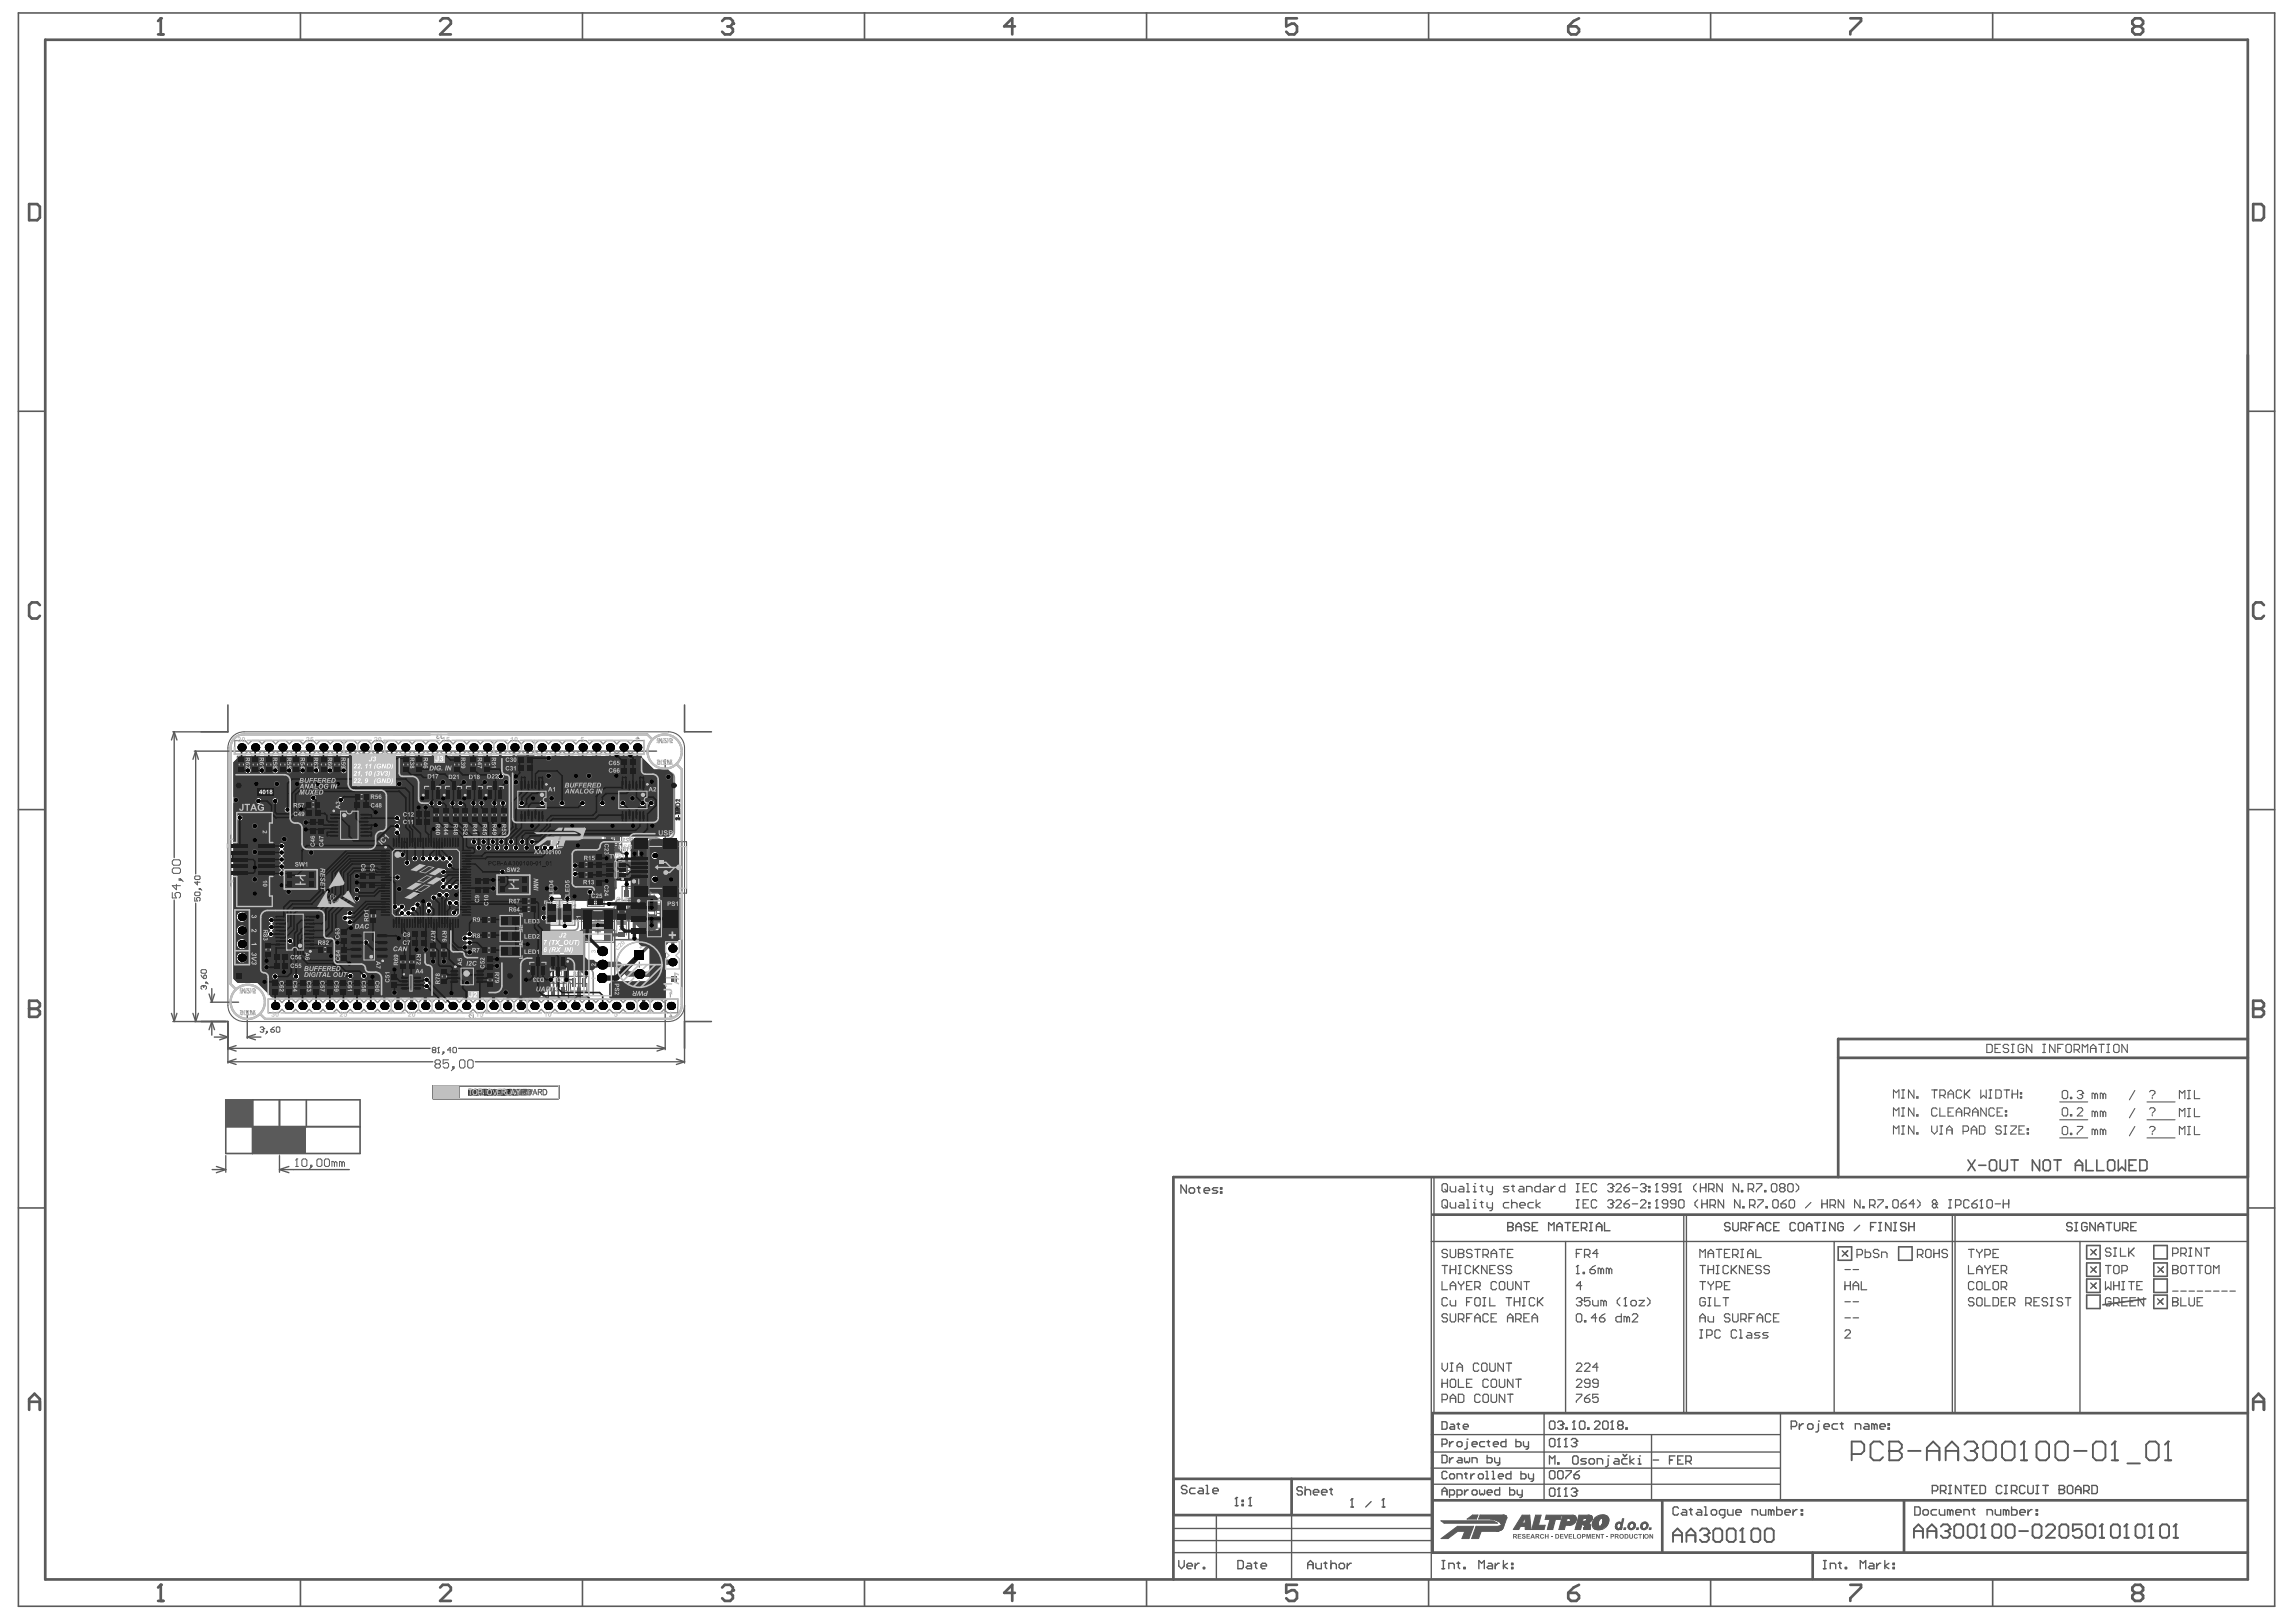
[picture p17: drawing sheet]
<svg xmlns="http://www.w3.org/2000/svg" width="297mm" height="210mm" viewBox="0 0 297 210" stroke-linecap="round" stroke-linejoin="round" font-family="sans-serif">
<g fill="none" stroke="#5a5a5a" stroke-width=".13">
<path d="M30.7 97.9h1v2.1h-1zM30.9 98.9h.7M31.2 98.6v.7M32.5 97.9h1.1v2.1h-1.1zM32.7 98.9h.7M33 98.6v.7M34.2 97.9h1.1v2.1h-1.1zM34.4 98.9h.7M34.8 98.6v.7M36.1 97.9h1v2.1h-1zM36.2 98.9h.7M36.6 98.6v.7"/>
<path d="M37.8 97.9h1v2.1h-1zM38 98.9h.6M38.3 98.6v.7M39.5 97.9h1.1v2.1h-1.1zM39.7 98.9h.7M40 98.6v.7M41.3 97.9h1.1v2.1h-1.1zM41.5 98.9h.7M41.9 98.6v.7M43.1 97.9h1v2.1h-1zM43.3 98.9h.6M43.6 98.6v.7"/>
<path d="M52 97.9h1v2.1h-1zM52.2 98.9h.6M52.5 98.6v.7M53.7 97.9h1v2.1h-1zM53.9 98.9h.7M54.2 98.6v.7M58.6 97.9h1v2.1h-1zM58.8 98.9h.6M59.1 98.6v.7M60.7 97.9h1.1v2.1h-1.1zM60.9 98.9h.7M61.2 98.6v.7"/>
<path d="M62.5 97.9h1.1v2.1h-1.1zM62.7 98.9h.7M63.1 98.6v.7M66.9 97.8h2.2v1h-2.2zM66.9 98.9h2.2v1h-2.2zM67.7 99.4h.6M67.7 98.3h.6M68 98v.6M68 99.1v.7M80.3 98.1h2.1v1.1h-2.1zM80.3 99.3h2.1v1h-2.1zM81 99.8h.7"/>
<path d="M81 98.7h.7M81.3 98.3v.7M81.3 99.4v.7M35.4 118.2h5.4v5h-5.4zM36.5 112.3h4.8v3h-4.8zM38.2 113.8h1.4M38.9 113.1v1.4M39.4 103.6h2.2v1.1h-2.2zM39.4 104.7h2.2v1.1h-2.2zM39.9 105.9h1.1v2.2h-1.1zM40.1 107h.7M40.2 105.3h.7"/>
<path d="M40.2 104.1h.7M40.5 106.7v.6M40.5 103.8v.7M40.5 104.9v.7M41.1 105.9h1v2.2h-1zM41.2 107h.7M41.6 106.7v.6M42.5 104.7h5.4v4.2h-5.4zM44.8 106.8h.7M45.2 106.4v.7M45.7 102.6h2.2v1h-2.2zM45.7 103.7h2.2v1h-2.2z"/>
<path d="M46.5 103.1h.6M46.5 104.2h.6M46.5 112.9h1v2.1h-1zM46.7 113.9h.6M46.8 102.8v.6M46.8 103.9v.6M47 113.6v.7M47.6 112.9h1v2.1h-1zM47.8 113.9h.6M47.8 117.4h1v2.2h-1zM48 118.5h.7M48.1 113.6v.7"/>
<path d="M48.3 118.2v.6M49 108.2h12.2v12.1h-12.2zM53.6 104.8h2.2v2.1h-2.2zM53.6 105.9h2.2M54.4 105.3h.7M54.4 106.4h.7M54.7 100.9h2.6v2.8h-2.6zM54.7 105v.7M54.7 106.1v.6M54.8 114.2h.6M55.1 113.9v.7M55.8 102.3h.4"/>
<path d="M55.9 104.4h1.1v2.1h-1.1zM56 102.1v.4M56.1 105.5h.7M56.5 105.1v.7M57.2 104.4h1v2.1h-1zM57.4 105.5h.6M57.4 100.9h2.6v2.8h-2.6zM57.7 105.1v.7M58.4 104.4h1.1v2.1h-1.1zM58.5 102.3h.4M58.6 105.5h.7M58.7 102.1v.4"/>
<path d="M59 105.1v.7M59.7 104.4h1v2.1h-1zM59.9 105.5h.6M60.1 100.9h2.6v2.8h-2.6zM60.2 105.1v.7M60.9 104.4h1.1v2.1h-1.1zM61.1 105.5h.7M61.2 102.3h.4M61.3 113.6h1v2.1h-1zM61.4 102.1v.4M61.5 105.1v.7M61.5 114.6h.6"/>
<path d="M61.8 114.3v.7M62.2 104.4h1v2.1h-1zM62.2 118.5h2.1v1h-2.1zM62.4 105.5h.6M62.4 113.6h1v2.1h-1zM62.6 114.6h.6M62.7 105.1v.7M62.8 100.9h2.6v2.8h-2.6zM62.9 114.3v.7M62.9 119h.7M63.3 118.7v.6M63.4 104.4h1.1v2.1h-1.1z"/>
<path d="M63.6 105.5h.7M63.9 102.3h.4M64 105.1v.7M64 113h4.8v3h-4.8zM64.1 102.1v.4M64.4 118.2h3.2v1.9h-3.2zM64.7 104.4h1v2.1h-1zM64.9 105.5h.6M65.2 105.1v.7M65.7 119.2h.7M65.8 114.5h1.4M66 118.8v.7"/>
<path d="M66.5 113.8v1.4M66.7 100.8h4.2v5.4h-4.2zM67.3 116.1h2.2v1h-2.2zM67.3 117.2h2.2v1h-2.2zM68.1 117.7h.6M68.1 116.6h.6M68.4 116.3v.6M68.4 117.4v.6M68.5 103.5h.7M68.8 103.2v.7M70.4 116.5h1.9v3.2h-1.9zM71 118.1h.7"/>
<path d="M71.4 117.8v.7M72.4 116.5h2v3.2h-2zM73.1 118.1h.7M73.4 117.8v.7M74.8 111.4h2.1v1h-2.1zM74.8 112.7h2.1v1h-2.1zM75.2 117.6h4.3v2.7h-4.3zM75.5 113.2h.7M75.5 111.9h.7M75.9 111.6v.6M75.9 112.9v.6M76 116.2h2.1v1.1h-2.1z"/>
<path d="M76.7 116.8h.7M77 119h.7M77 110.3h1.1v2.2h-1.1zM77 112.6h1.1v2.1h-1.1zM77.1 116.4v.7M77.2 113.7h.7M77.2 111.4h.7M77.4 118.6v.7M77.5 111.1v.6M77.5 113.3v.7M78.1 111.2h3.1v2.7h-3.1zM79.3 112.5h.7"/>
<path d="M79.7 112.2v.7M79.8 116.8h1.4v2.4h-1.4zM79.8 100.8h4.2v5.4h-4.2zM80.1 118h.7M80.5 117.6v.7M81.4 116.3h6.6v5.2h-6.6zM81.5 103.5h.7M81.9 103.2v.7M84.3 118.9h.7M84.7 118.6v.6M34.2 121.8h1v2.2h-1zM34.4 122.9h.6"/>
<path d="M34.7 122.6v.6M35.1 126.7h1v2.2h-1zM35.3 127.8h.6M35.3 123.3h2.1v1.1h-2.1zM35.3 124.5h2.1v1h-2.1zM35.6 127.5v.7M36 125h.7M36 123.9h.7M36.4 123.5v.7M36.4 124.6v.7M36.8 126.7h1.1v2.2h-1.1zM37 127.8h.7"/>
<path d="M37.3 127.5v.7M37.8 120.7h.7M38.1 120.3v.7M38.6 126.7h1.1v2.2h-1.1zM38.8 127.8h.7M39.1 127.5v.7M40.4 126.7h1v2.2h-1zM40.6 127.8h.6M40.9 127.5v.7M41 122.4h2.1v1h-2.1zM41.7 122.9h.7M42.1 122.6v.6"/>
<path d="M42.2 126.7h1v2.2h-1zM42.4 127.8h.6M42.7 127.5v.7M43.9 126.7h1v2.2h-1zM44 120.1h1v2.2h-1zM44 122.4h1v2.1h-1zM44.1 127.8h.7M44.2 123.4h.6M44.2 121.2h.6M44.4 127.5v.7M44.5 120.9v.7M44.5 123.1v.7"/>
<path d="M45.1 120.3h5.3v4.2h-5.3zM45.7 126.7h1.1v2.2h-1.1zM45.9 127.8h.7M46.2 127.5v.7M47.4 122.4h.7M47.5 126.7h1v2.2h-1zM47.6 127.8h.7M47.8 122.1v.7M48 127.5v.7M50.5 125.8h1v2.2h-1zM50.7 126.9h.6M51 126.6v.7"/>
<path d="M51.6 123.4h1.1v2.2h-1.1zM51.6 125.9h3.1v2.6h-3.1zM51.8 124.5h.7M52.1 124.2v.6M52.7 123.4h1.1v2.2h-1.1zM52.8 127.2h.7M52.9 124.5h.7M53.2 126.9v.7M53.2 120.4h2.2v1h-2.2zM53.2 121.5h2.2v1h-2.2zM53.3 124.2v.6M53.9 122h.7"/>
<path d="M53.9 120.9h.7M54.3 120.6v.6M54.3 121.7v.6M55.5 121.9h1.1v2.1h-1.1zM55.7 123h.7M56 122.6v.7M56.9 121.9h1v2.1h-1zM57 125.3h1v2.1h-1zM57.1 123h.7M57.2 126.4h.6M57.4 122.6v.7M57.5 126v.7"/>
<path d="M62.2 120.5h2.1v1h-2.1zM62.2 122.4h2.1v1.1h-2.1zM62.9 123.6h1v2.1h-1zM62.9 125.8h1v2.1h-1zM62.9 123h.7M62.9 121h.7M63.1 126.8h.6M63.1 124.6h.6M63.3 120.7v.6M63.3 122.6v.7M63.4 124.3v.7M63.4 126.5v.7"/>
<path d="M64.4 122.1h3.2M64.4 120.2h3.2v3.9h-3.2zM65.7 123.1h.7M65.7 121.2h.7M66 122.8v.7M66 120.8v.7M68.3 123.7h2.6v2.7h-2.6zM69.4 125h.4M69.6 124.8v.5M70.9 123.6h2.6v2.8h-2.6zM72 125h.4M72.2 124.8v.5"/>
<path d="M75.1 120.4h4.5v8.9h-4.5zM76.9 124.9h.7M77.2 124.5v.7M79.5 121.6h6.4v6.4h-6.4zM82.4 124.8h.7M82.7 124.5v.7"/>
</g>
<path d="M56 140.5h16.3v1.7h-16.3z" fill="none" stroke="#5a5a5a" stroke-width=".14"/>
<path d="M56 140.5h3.2v1.7h-3.2z" fill-rule="evenodd" fill="#5a5a5a"/>
<g fill="none" stroke="#5a5a5a" stroke-width=".13">
<path d="M53.7 97.9h1v2.1h-1zM53.9 98.9h.7M54.2 98.6v.7M57.2 97.9h1v2.1h-1zM57.4 98.9h.6M57.7 98.6v.7M60.7 97.9h1.1v2.1h-1.1zM60.9 98.9h.7M61.2 98.6v.7M69.6 97.9h1v2.1h-1zM69.7 98.9h.7M70.1 98.6v.7"/>
<path d="M71.4 97.9h1v2.1h-1zM71.6 98.9h.6M71.9 98.6v.7M73.1 97.9h1v2.1h-1zM73.3 98.9h.6M73.6 98.6v.7M74.8 97.9h1.1v2.1h-1.1zM75 98.9h.7M75.4 98.6v.7M76.6 97.9h1.1v2.1h-1.1zM76.8 98.9h.7M77.2 98.6v.7"/>
<path d="M78.4 97.9h1v2.1h-1zM78.6 98.9h.6M78.9 98.6v.7M80.1 97.9h1.1v2.1h-1.1zM80.3 98.9h.7M80.6 98.6v.7M81.9 97.9h1.1v2.1h-1.1zM82.1 98.9h.7M82.4 98.6v.7M30.6 101.1h2.6v2.8h-2.6zM30.6 113.6h2.8v2.5h-2.8zM30.6 106.4h2.8v2.6h-2.8z"/>
<path d="M30.6 109.9h2.8v2.6h-2.8zM31.6 102.5h.5M31.8 114.8h.4M31.8 111.2h.4M31.8 107.7h.4M31.8 102.3v.4M31.9 105.3h2.1v1h-2.1zM32 107.5v.4M32 111v.4M32 114.6v.4M32.6 108.2h2.8v2.6h-2.8zM32.6 111.7h2.8v2.6h-2.8z"/>
<path d="M32.6 105.8h.7M33 105.5v.6M33.2 101.1h2.6v2.8h-2.6zM33.5 115.3h2.1v1.1h-2.1zM33.8 113h.4M33.8 109.5h.4M34 109.3v.4M34 112.8v.4M34.2 115.8h.7M34.3 102.5h.4M34.5 102.3v.4M34.6 115.5v.7"/>
<path d="M35.1 107.2h2.1v1h-2.1zM35.8 107.7h.7M35.8 101.1h2.6v2.8h-2.6zM36.2 107.4v.6M36.5 117h2.1v1.1h-2.1zM36.5 119.3h2.1v1.1h-2.1zM36.5 118.2h2.1v1h-2.1zM36.9 109.8h2.1v1h-2.1zM36.9 111.6h2.1v1.1h-2.1zM36.9 112.7h2.1v1.1h-2.1zM36.9 102.5h.4M37.1 102.3v.4"/>
<path d="M37.2 119.8h.7M37.2 117.5h.7M37.2 118.7h.7M37.5 117.2v.7M37.5 119.5v.7M37.5 118.4v.6M37.6 113.2h.7M37.6 112.1h.7M37.6 110.3h.7M38 110v.7M38 111.8v.7M38 112.9v.7"/>
<path d="M38.5 101.1h2.6v2.8h-2.6zM39.6 102.5h.4M39.8 102.3v.4M41.1 101.1h2.6v2.8h-2.6zM42 115.6h1.1v2.2h-1.1zM42 112.8h1.1v2.2h-1.1zM42.2 102.5h.4M42.2 116.7h.7M42.2 113.9h.7M42.4 102.3v.4M42.6 113.6v.6M42.6 116.4v.6"/>
<path d="M43.1 112.8h3.1v5h-3.1zM43.8 101.1h2.5v2.8h-2.5zM44.3 115.4h.7M44.6 115v.7M44.8 102.5h.5M45.1 102.3v.4M45.9 119h.7M46.2 118.7v.6M46.4 101.1h2.6v2.8h-2.6zM46.8 117.9h-1.1v2.2h1.1v-3.3h1v2.2h-1M46.9 117.9h.7M47.3 117.6v.6"/>
<path d="M47.3 115.2h3.1v1.8h-3.1zM47.5 102.5h.4M47.7 102.3v.4M48 117.6h1.1v2.1h-1.1zM48.2 118.7h.7M48.5 116.1h.7M48.5 118.3v.7M48.9 115.7v.7M49 101.1h2.6v2.8h-2.6zM49.1 117.6h1v2.1h-1zM49.3 118.7h.7M49.6 118.3v.7"/>
<path d="M50.1 102.5h.4M50.3 102.3v.4M51.7 116.1h.7M52 115.7v.7M52.4 113h2.1v1.1h-2.1zM52.4 115.2v-1h2.1v1h-4v1.8h3v-1.8M53.1 114.7h.7M53.1 113.5h.7M53.5 113.2v.7M53.5 114.4v.6M54.7 100.9h2.6v2.7h-2.6zM55.8 102.3h.4"/>
<path d="M55.9 104.4h1.1v2.1h-1.1zM56 102.1v.4M56.1 105.5h.7M56.5 105.1v.7M57.2 104.4h1v2.1h-1zM57.4 105.5h.6M57.4 100.9h2.6v2.7h-2.6zM57.7 105.1v.7M58.4 104.4h1.1v2.1h-1.1zM58.5 102.3h.4M58.6 105.5h.7M58.7 102.1v.4"/>
<path d="M59 105.1v.7M59.7 104.4h1v2.1h-1zM59.9 105.5h.6M60.1 100.9h2.6v2.7h-2.6zM60.2 105.1v.7M60.9 104.4h1.1v2.1h-1.1zM61.1 105.5h.7M61.2 102.3h.4M61.4 102.1v.4M61.5 105.1v.7M62.2 104.4h1v2.1h-1zM62.4 105.5h.6"/>
<path d="M62.7 105.1v.7M62.8 100.9h2.6v2.7h-2.6zM63.4 104.4h1.1v2.1h-1.1zM63.5 111.5h2.2v1h-2.2zM63.6 105.5h.7M63.9 102.3h.4M64 105.1v.7M64.1 102.1v.4M64.3 112h.6M64.5 113.4h1v2.2h-1zM64.6 111.7v.6M64.7 114.5h.6"/>
<path d="M64.7 104.4h1v2.1h-1zM64.9 105.5h.6M65 114.2v.6M65.2 105.1v.7M66.2 100.9h2.6v2.8h-2.6zM66.4 104.4h1.1v2.1h-1.1zM66.6 105.5h.7M66.9 105.1v.7M67.3 102.3h.4M67.5 102.1v.4M67.5 104.4h1.1v2.1h-1.1zM67.7 105.5h.7"/>
<path d="M68.1 105.1v.7M69.1 104.4h1v2.1h-1zM69.1 114.6h1v2.2h-1zM69.3 105.5h.6M69.3 115.7h.7M69.6 105.1v.7M69.6 115.4v.6M69.9 102.3h.5M70.1 102.1v.4M70.2 104.4h1v2.1h-1zM70.2 113.6h2.2v1h-2.2zM70.2 111.3h2.2v1h-2.2z"/>
<path d="M70.2 112.4h2.2v1.1h-2.2zM70.2 110.2h2.2v1h-2.2zM70.4 105.5h.6M70.7 105.1v.7M70.8 117.1h1.1v2.1h-1.1zM71 114.1h.6M71 111.8h.6M71 110.7h.6M71 112.9h.6M71 118.2h.7M71.3 110.4v.6M71.3 111.5v.6"/>
<path d="M71.3 112.6v.7M71.3 113.8v.6M71.4 117.8v.7M71.4 100.9h2.6v2.8h-2.6v-2.8h-2.6v2.7h2.6M71.6 104.4h1.1v2.1h-1.1zM71.8 105.5h.7M72 108.7h2.1v1h-2.1zM72.2 105.1v.7M72.5 109.8h4.2v5.5h-4.2zM72.5 102.3h.4M72.7 102.1v.4M72.7 109.2h.7"/>
<path d="M72.7 104.4h1.1v2.1h-1.1zM72.9 117.1h1v2.1h-1zM72.9 105.5h.7M73.1 108.9v.6M73.1 118.2h.6M73.3 105.1v.7M73.4 117.8v.7M74.2 112.5h.7M74.3 104.4h1v2.1h-1zM74.5 105.5h.6M74.6 112.2v.7M74.8 105.1v.7"/>
<path d="M75.1 102.3h.5M75.2 119.2h4.3v2.7h-4.3zM75.4 102.1v.4M75.4 104.4h1v2.1h-1zM75.6 105.5h.6M75.9 105.1v.7M76.6 100.9h2.6v2.8h-2.6v-2.8h-2.5v2.7h2.5M76.9 104.4h1v2.1h-1zM77 105.5h.7M77.1 115h2.4v1.4h-2.4zM77.4 105.1v.7M77.7 102.3h.4"/>
<path d="M77.9 102.1v.4M77.9 115.7h.7M78 104.4h1v2.1h-1zM78.2 105.5h.6M78.3 108.2h2.1v1.1h-2.1zM78.3 109.3h2.1v1.1h-2.1zM78.3 115.4v.7M78.5 105.1v.7M79 109.8h.7M79 108.7h.7M79.1 111.6h1.1v2.1h-1.1zM79.3 112.7h.7"/>
<path d="M79.4 108.4v.7M79.4 109.5v.7M79.5 104.4h1v2.1h-1zM79.5 118.1h1.8v3.5h-1.8zM79.6 112.3v.7M79.7 105.5h.6M80 105.1v.7M80.2 119.8h.4M80.4 102.3h.4M80.4 111.4h1.4v2.5h-1.4zM80.4 119.6v.4M80.5 114.7h3.5v1.8h-3.5z"/>
<path d="M80.6 102.1v.4M80.6 104.4h1v2.1h-1zM80.7 112.7h.7M80.8 105.5h.7M81.1 112.3v.7M81.1 105.1v.7M81.4 116.8h1.4v2.4h-1.4zM81.7 118h.7M81.9 100.9h2.5v2.8h-2.5v-2.8h-2.6v2.7h2.6M82 115.6h.4M82.1 104.4h1v2.1h-1zM82.1 117.6v.7"/>
<path d="M82.2 115.4v.4M82.3 105.5h.6M82.6 105.1v.7M82.9 102.3h.4M83.1 102.1v.4M83.2 104.4h1v2.1h-1zM83.4 105.5h.6M83.7 105.1v.7M84.4 100.9h2.6v2.7h-2.6zM84.6 104.4h1.1v2.1h-1.1zM84.7 117h1.4v2.4h-1.4zM84.8 105.5h.7"/>
<path d="M85.1 118.2h.6M85.2 105.1v.7M85.4 117.9v.7M85.5 102.3h.4M85.7 102.1v.4M85.7 104.4h1.1v2.1h-1.1zM85.9 105.5h.7M86.3 105.1v.7M35.1 126.7h1v2.2h-1zM35.3 127.8h.6M35.6 127.5v.7M36.8 126.7h1.1v2.2h-1.1z"/>
<path d="M37 127.8h.7M37.3 127.5v.7M38.6 126.7h1.1v2.2h-1.1zM38.8 127.8h.7M39.1 127.5v.7M40.4 126.7h1v2.2h-1zM40.6 127.8h.6M40.9 127.5v.7M42.2 126.7h1v2.2h-1zM42.4 127.8h.6M42.7 127.5v.7M43.9 126.7h1v2.2h-1z"/>
<path d="M44.1 127.8h.7M44.4 127.5v.7M45.7 126.7h1.1v2.2h-1.1zM45.9 127.8h.7M46.2 127.5v.7M46.8 122.7h1.1v2.2h-1.1zM47 123.8h.7M47.3 123.5v.6M47.5 126.7h1v2.2h-1zM47.6 127.8h.7M48 127.5v.7M50.5 125.8h1.1v2.2h-1.1z"/>
<path d="M50.7 126.9h.7M51 126.6v.6M52.2 127.3h2.5v1.3h-2.5zM52.2 125.9h2.5v1.3h-2.5zM53.1 128h.7M53.1 126.6h.7M53.4 127.6v.7M53.5 126.2v.7M58.9 126.7h1.1v2.2h-1.1zM59.1 127.8h.7M59.4 127.5v.7M60.9 126.7h1v2.2h-1z"/>
<path d="M61.1 127.8h.6M61.4 127.5v.7M63.5 126.6h2.2v1h-2.2zM64.3 127.1h.6M64.6 126.8v.7M65.9 124.6h2.2v1h-2.2zM66.7 125.1h.6M66.8 127.7h.4M67 124.8v.6M67 127.5v.4M68.3 129.1h-2.5v-2.8h2.5l.1 2.8h2.5M68.4 126.3h2.5v2.9h2.6v-2.8h-2.6"/>
<path d="M69.3 122.4h2.2v2.1h-2.2zM69.3 123.5h2.2M69.4 127.8h.5M69.7 127.5v.5M70.1 123h.7M70.1 124h.7M70.4 122.6v.7M70.4 123.7v.6M72 127.8h.4M72.2 127.5v.5M73.6 126.3h2.6v2.8h-2.6zM74.7 127.8h.4"/>
<path d="M74.9 127.5v.5M77 120.6h.7M77.4 120.2v.7M84 120.1h3.5v1.8h-3.5zM85.6 121h.4M85.8 120.8v.4M60.6 141h.5M60.9 141v.7M61.3 141a.33 .33 0 0 1 .4 .3 .33 .33 0 0 1-.4 .4l-.1-.3zM61.9 141.4l.4-.1v-.2l-.4-.1v.7M63.6 141.2a.26 .26 0 0 0-.3-.2 .26 .26 0 0 0-.2 .3v.1a.26 .26 0 0 0 .2 .3 .26 .26 0 0 0 .3-.2M63.8 141.1l.1-.1a.33 .33 0 0 1 .4 .3 .33 .33 0 0 1-.4 .4l-.1-.3z"/>
<path d="M64.5 141v.5l.2 .2 .2-.1v-.6M65.1 141.3h.4l.1-.2-.5-.1v.7M65.4 141.3l.2 .4M65.8 141h.4M66 141v.7M66.3 141l.3 .3M66.6 141.3v.4M66.8 141l-.2 .3M66.9 141.7l.3-.7 .3 .7M67 141.5h.4M67.6 141.3h.4l.1-.2-.5-.1v.7M67.9 141.3l.2 .4"/>
<path d="M68.3 141h.2a.38 .38 0 0 1 .3 .3 .38 .38 0 0 1-.3 .4h-.2z"/>
</g>
<path d="M56 140.5h16.3v1.7h-16.3z" fill="none" stroke="#5a5a5a" stroke-width=".14"/>
<path d="M56 140.5h3v1.7h-3z" fill-rule="evenodd" fill="#5a5a5a"/>
<g fill="none" stroke="#5a5a5a" stroke-width=".13">
<path d="M30.9 98.3h.6v1.2h-.6zM32.7 98.3h.6v1.2h-.6zM34.5 98.3h.6v1.2h-.6zM36.3 98.3h.6v1.2h-.6zM38 98.3h.6v1.2h-.6zM39.7 98.3h.7v1.2h-.7zM41.5 98.3h.7v1.2h-.7zM43.3 98.3h.6v1.2h-.6zM52.2 98.3h.6v1.2h-.6zM53.9 98.3h.6v1.2h-.6zM58.8 98.3h.6v1.2h-.6zM60.9 98.3h.7v1.2h-.7z"/>
<path d="M62.7 98.3h.7v1.2h-.7zM67.4 98h1.2v.6h-1.2zM67.4 99.1h1.2v.6h-1.2zM80.7 98.4h1.2v.6h-1.2zM80.7 99.5h1.2v.6h-1.2zM36.6 118.4h3.1v4.5h-3.1zM39.9 103.8h1.2v.7h-1.2zM39.9 104.9h1.2v.7h-1.2zM40.2 106.4h.6v1.2h-.6zM41.3 106.4h.6v1.2h-.6zM43.6 105h3.2v3.6h-3.2zM46.2 102.8h1.2v.6h-1.2z"/>
<path d="M46.2 103.9h1.2v.6h-1.2zM46.7 113.3h.6v1.2h-.6zM47.8 113.3h.6v1.2h-.6zM48 117.9h.6v1.2h-.6zM50.2 109.4h9.8v9.7h-9.8zM54.1 105h1.2v.7h-1.2zM54.1 106.1h1.2v.6h-1.2zM54.9 101.8h2.1v.9h-2.1zM56.1 104.9h.7v1.2h-.7zM57.4 104.9h.6v1.2h-.6zM57.6 101.8h2.1v.9h-2.1zM58.6 104.9h.7v1.2h-.7z"/>
<path d="M59.9 104.9h.6v1.2h-.6zM60.3 101.8h2.1v.9h-2.1zM61.1 104.9h.7v1.2h-.7zM61.5 114h.6v1.2h-.6zM62.4 104.9h.6v1.2h-.6zM62.6 114h.6v1.2h-.6zM62.7 118.7h1.2v.6h-1.2zM63 101.8h2.1v.9h-2.1zM63.6 104.9h.7v1.2h-.7zM64.9 104.9h.6v1.2h-.6zM65.3 118.7h1.4v.9h-1.4zM67.1 102h3.5v3.1h-3.5z"/>
<path d="M67.8 116.3h1.2v.6h-1.2zM67.8 117.4h1.2v.6h-1.2zM70.9 117.4h.9v1.5h-.9zM72.9 117.4h1v1.5h-1zM75.3 111.6h1.2v.6h-1.2zM75.3 112.9h1.2v.6h-1.2zM75.8 117.8h3.2v2.3h-3.2zM76.5 116.5h1.2v.6h-1.2zM77.2 110.8h.7v1.2h-.7zM77.2 113.1h.7v1.1h-.7zM79 111.5h1.3v2.1h-1.3zM80 117.3h.9v1.4h-.9z"/>
<path d="M80.1 102h3.6v3.1h-3.6zM83.4 116.6h2.6v4.6h-2.6zM34.4 122.3h.6v1.2h-.6zM35.3 127.2h.6v1.2h-.6zM35.8 123.6h1.2v.6h-1.2zM35.8 124.7h1.2v.6h-1.2zM37 127.2h.7v1.2h-.7zM38.8 127.2h.7v1.2h-.7zM40.6 127.2h.6v1.2h-.6zM41.5 122.6h1.2v.6h-1.2zM42.4 127.2h.6v1.2h-.6zM44.1 127.2h.6v1.2h-.6z"/>
<path d="M44.2 120.6h.6v1.2h-.6zM44.2 122.9h.6v1.1h-.6zM45.9 127.2h.6v1.2h-.6zM46.4 120.7h2.7v3.4h-2.7zM47.7 127.2h.6v1.2h-.6zM50.7 126.3h.6v1.2h-.6zM51.8 123.9h.7v1.2h-.7zM52.6 126.2h1.2v2.1h-1.2zM52.9 123.9h.7v1.2h-.7zM53.7 120.6h1.2v.6h-1.2zM53.7 121.7h1.2v.6h-1.2zM55.7 122.4h.6v1.2h-.6z"/>
<path d="M57.1 122.4h.6v1.2h-.6zM57.2 125.8h.6v1.2h-.6zM62.7 120.7h1.2v.6h-1.2zM62.7 122.6h1.2v.7h-1.2zM63.1 126.3h.6v1.1h-.6zM63.1 124h.6v1.2h-.6zM65.3 122.6h1.4v1h-1.4zM65.3 120.7h1.4v.9h-1.4zM68.5 124.5h2.1v1h-2.1zM71.2 124.6h2.1v1h-2.1zM60.6 141l.5 .1v.1l-.2 .1 .2 .2-.1 .2h-.4zM60.6 141.3h.3"/>
<path d="M61.3 141.1l.1-.1a.33 .33 0 0 1 .4 .3 .33 .33 0 0 1-.4 .4l-.2-.3zM61.9 141h.5M62.2 141v.7M62.5 141h.5M62.7 141v.7M63.1 141.1l.1-.1a.33 .33 0 0 1 .4 .3 .33 .33 0 0 1-.4 .4l-.1-.3zM63.8 141.7v-.7l.2 .7 .3-.7v.7M65.6 141.2a.26 .26 0 0 0-.3-.2 .26 .26 0 0 0-.2 .3v.1a.26 .26 0 0 0 .2 .3 .26 .26 0 0 0 .3-.2M65.8 141.1l.1-.1a.33 .33 0 0 1 .4 .3 .33 .33 0 0 1-.4 .4l-.1-.3zM66.5 141v.5l.2 .2 .2-.1v-.6M67.1 141.3h.4l.1-.2-.5-.1v.7M67.4 141.3l.2 .4"/>
<path d="M67.8 141h.4M68 141v.7M68.3 141l.3 .3M68.6 141.3v.4M68.8 141l-.2 .3M68.9 141.7l.3-.7 .3 .7M69 141.5h.4M69.6 141.3h.4l.1-.2-.5-.1v.7M69.9 141.3l.2 .4M70.3 141h.2a.38 .38 0 0 1 .2 .3 .38 .38 0 0 1-.2 .4h-.2z"/>
</g>
<path d="M31 105.5h3.9v.6h-.4v4.2h.4v1.8h-.4v4.2h.4v.7h-3.9z" fill="none" stroke="#5a5a5a" stroke-width=".18"/>
<path d="M56 140.5h16.3v1.7h-16.3z" fill="none" stroke="#5a5a5a" stroke-width=".14"/>
<path d="M56 140.5h2.8v1.7h-2.8z" fill-rule="evenodd" fill="#5a5a5a"/>
<g fill="none" stroke="#5a5a5a" stroke-width=".13">
<path d="M53.9 98.3h.6v1.2h-.6zM57.4 98.3h.6v1.2h-.6zM60.9 98.3h.7v1.2h-.7zM69.8 98.3h.6v1.2h-.6zM71.6 98.3h.6v1.2h-.6zM73.3 98.3h.6v1.2h-.6zM75 98.3h.7v1.2h-.7zM76.9 98.3h.6v1.2h-.6zM78.6 98.3h.6v1.2h-.6zM80.3 98.3h.7v1.2h-.7zM82.1 98.3h.7v1.2h-.7zM30.8 102h2.1v.9h-2.1z"/>
<path d="M31.5 106.6h1v2.1h-1zM31.5 110.2h1v2.1h-1zM31.5 113.8h1v2.1h-1zM32.4 105.5h1.2v.6h-1.2zM33.4 102h2.1v1h-2.1zM33.5 112h1v2.1h-1zM33.5 108.4h1v2.1h-1zM34 115.5h1.1v.7h-1.1zM35.6 107.4h1.1v.6h-1.1zM36.1 102h2.1v.9h-2.1zM37 117.2h1.1v.7h-1.1zM37 119.5h1.1v.6h-1.1z"/>
<path d="M37 118.4h1.1v.6h-1.1zM37.4 110h1.2v.6h-1.2zM37.4 111.8h1.2v.6h-1.2zM37.4 112.9h1.2v.7h-1.2zM38.7 102h2.1v1h-2.1zM41.4 102h2.1v.9h-2.1zM42.2 113.3h.7v1.2h-.7zM42.2 116.1h.7v1.2h-.7zM43.5 113.6h2.3v3.6h-2.3zM44 102h2.1v1h-2.1zM45.9 118.4h.6v1.2h-.6zM46.6 102h2.2v.9h-2.2z"/>
<path d="M47 117.3h.6v1.2h-.6zM48.1 115.6h1.5v.9h-1.5zM48.2 118.1h.7v1.1h-.7zM49.3 102h2.1v1h-2.1zM49.3 118.1h.6v1.1h-.6zM51.3 115.6h1.4v.9h-1.4zM52.9 113.2h1.2v.7h-1.2zM52.9 114.4h1.2v.6h-1.2zM54.9 101.8h2.1v1h-2.1zM56.1 104.9h.7v1.2h-.7zM57.4 104.9h.6v1.2h-.6zM57.6 101.8h2.1v1h-2.1z"/>
<path d="M58.6 104.9h.7v1.2h-.7zM59.9 104.9h.6v1.2h-.6zM60.3 101.8h2.1v1h-2.1zM61.1 104.9h.7v1.2h-.7zM62.4 104.9h.6v1.2h-.6zM63 101.8h2.1v1h-2.1zM63.6 104.9h.7v1.2h-.7zM64 111.7h1.2v.6h-1.2zM64.7 113.9h.6v1.2h-.6zM64.9 104.9h.6v1.2h-.6zM66.4 101.8h2.2v.9h-2.2zM66.6 104.9h.7v1.2h-.7z"/>
<path d="M67.7 104.9h.7v1.2h-.7zM69.1 101.8h2.1v1h-2.1zM69.3 104.9h.6v1.2h-.6zM69.3 115.1h.6v1.2h-.6zM70.4 104.9h.6v1.2h-.6zM70.7 111.5h1.2v.6h-1.2zM70.7 112.6h1.2v.7h-1.2zM70.7 113.8h1.2v.6h-1.2zM70.7 110.4h1.2v.6h-1.2zM71 117.6h.7v1.1h-.7zM71.7 101.8h2.1v.9h-2.1zM71.8 104.9h.7v1.2h-.7z"/>
<path d="M72.5 108.9h1.2v.6h-1.2zM72.9 111.3h3.4v2.5h-3.4zM73 104.9h.6v1.2h-.6zM73.1 117.6h.6v1.1h-.6zM74.3 101.8h2.1v1h-2.1zM74.5 104.9h.6v1.2h-.6zM75.6 104.9h.6v1.2h-.6zM75.8 119.4h3.2v2.3h-3.2zM76.9 101.8h2.1v.9h-2.1zM77.1 104.9h.6v1.2h-.6zM77.6 115.3h1.4v.9h-1.4zM78.2 104.9h.6v1.2h-.6z"/>
<path d="M78.8 108.4h1.1v.7h-1.1zM78.8 109.5h1.1v.7h-1.1zM79.3 112.1h.7v1.2h-.7zM79.5 101.8h2.1v1h-2.1zM79.7 104.9h.6v1.2h-.6zM80.6 111.9h.9v1.5h-.9zM80.8 104.9h.6v1.2h-.6zM81.6 117.3h.9v1.4h-.9zM82.1 101.8h2.1v.9h-2.1zM82.3 104.9h.6v1.2h-.6zM83.4 104.9h.6v1.2h-.6zM84.7 101.8h2.1v1h-2.1z"/>
<path d="M84.8 104.9h.7v1.2h-.7zM84.9 117.5h1v1.4h-1zM86 104.9h.6v1.2h-.6zM35.3 127.2h.6v1.2h-.6zM37 127.2h.7v1.2h-.7zM38.8 127.2h.7v1.2h-.7zM40.6 127.2h.6v1.2h-.6zM42.4 127.2h.6v1.2h-.6zM44.1 127.2h.6v1.2h-.6zM45.9 127.2h.6v1.2h-.6zM47 123.2h.7v1.2h-.7zM47.7 127.2h.6v1.2h-.6z"/>
<path d="M50.7 126.3h.6v1.2h-.6zM52.7 127.5h1.5v.9h-1.5zM52.7 126.1h1.5v.9h-1.5zM59.1 127.2h.7v1.2h-.7zM61.1 127.2h.6v1.2h-.6zM64 126.8h1.2v.6h-1.2zM66 127.2h2.1v.9h-2.1zM66.4 124.8h1.2v.6h-1.2zM68.6 127.3h2.1v1h-2.1zM69.8 122.6h1.2v.7h-1.2zM69.8 123.7h1.2v.6h-1.2zM71.2 127.2h2.1v1h-2.1z"/>
<path d="M73.8 127.3h2.1v1h-2.1zM60.6 141h.5M60.9 141v.7M61.3 141a.33 .33 0 0 1 .4 .3 .33 .33 0 0 1-.4 .4l-.1-.3zM61.9 141.4l.4-.1v-.2l-.4-.1v.7M63.1 141l.4 .1v.2h-.1l.1 .2v.2h-.4zM63.1 141.3h.3M63.8 141.1v-.1a.33 .33 0 0 1 .4 .3 .33 .33 0 0 1-.4 .4l-.1-.3zM64.4 141h.2a.38 .38 0 0 1 .3 .3 .38 .38 0 0 1-.3 .4h-.2zM65 141l.3 .3M65.3 141.3v.4M65.6 141l-.3 .3"/>
<circle cx="44.3" cy="105.7" r=".35"/>
<circle cx="50.9" cy="110" r=".35"/>
<circle cx="69.9" cy="102.6" r=".35"/>
<circle cx="83" cy="102.6" r=".35"/>
<circle cx="39" cy="122.3" r=".35"/>
<circle cx="48.5" cy="123.5" r=".35"/>
<circle cx="52.9" cy="126.6" r=".21"/>
</g>
<g fill="none" stroke="#5a5a5a" stroke-width=".14">
<path d="M56 140.5h16.3v1.7h-16.3z"/>
<circle cx="82.7" cy="124.8" r="2.94"/>
</g>
<path d="M56 140.5h2.6v1.7h-2.6z" fill-rule="evenodd" fill="#5a5a5a"/>
<g fill="none" stroke="#5a5a5a" stroke-width=".13">
<path d="M58.3 125.1h4.3v2.5h-4.3zM59.4 125.3h2.2v2.1h-2.2zM60.1 126.4h.7M60.4 126v.7M60.6 141l.5 .1v.1l-.2 .1 .2 .2-.1 .2h-.4zM60.6 141.3h.3M61.3 141.1l.1-.1a.33 .33 0 0 1 .4 .3 .33 .33 0 0 1-.4 .4l-.2-.3zM61.9 141h.5M62.2 141v.7M62.5 141h.5M62.7 141v.7M63.1 141.1l.1-.1a.33 .33 0 0 1 .4 .3 .33 .33 0 0 1-.4 .4l-.1-.3z"/>
<path d="M63.8 141.7v-.7l.2 .7 .3-.7v.7M65.1 141l.4 .1v.2h-.1l.1 .2v.2h-.4zM65.1 141.3h.3M65.7 141.1l.1-.1a.33 .33 0 0 1 .4 .3 .33 .33 0 0 1-.4 .4l-.1-.3zM66.4 141h.2a.38 .38 0 0 1 .3 .3 .38 .38 0 0 1-.3 .4h-.2zM67 141l.3 .3M67.3 141.3v.4M67.6 141l-.3 .3"/>
<circle cx="73.4" cy="111.9" r=".35"/>
<circle cx="60" cy="125.9" r=".35"/>
</g>
<path d="M82.4 108.9h6.4v6.7h-6.4z" fill="none" stroke="#5a5a5a" stroke-width=".14"/>
<path d="M29.5 91.2v3.5h-3.5M88.6 91.2v3.5h3.4M26 132.2h3.5v3.5M92 132.2h-3.4v3.5" fill="none" stroke="#5a5a5a" stroke-width=".21"/>
<g fill="#5a5a5a">
<path d="M210.1 197.7h.2v.2h-.2z"/>
<path d="M211.8 197.7h.2l-.1 .2h-.2z"/>
<path d="M213.4 197.7h.2v.2h-.2z"/>
<path d="M198.7 196.1h.7l-.4 1.3h.9l-.1 .5h-1.6z"/>
<path d="M186.4 199.1l2.2-1.6h2l-.6 1.6h-.9l.4-.9h-.9l-1.3 .9z"/>
<path d="M189.8 196.6l.7-.5h.7l-.2 .5z"/>
<path d="M200 196.1h2l-.1 .5h-.7l-.3 1.3h-.7l.3-1.3h-.6z"/>
<path d="M204.3 196.1h1.3l.4 .1v.2v.3l-.2 .2-.4 .2 .3 .2v.6h-.8l.1-.5-.2-.1h-.1l-.2 .6h-.7zM204.8 196.5l-.1 .4h.4l.1-.1v-.3z"/>
<path d="M212.2 197.5a.5 .5 0 0 1 1 0 .5 .5 0 0 1-1 0zM212.6 197.2l-.1 .5 .1 .1h.2l.2-.2v-.3l-.2-.2z"/>
<path d="M210.6 197.5a.5 .5 0 0 1 1 0 .5 .5 0 0 1-1 0zM210.9 197.2l-.1 .5 .2 .1h.2l.1-.2 .1-.3-.2-.2z"/>
<path d="M209.1 197.1l.4-.1 .3 .1 .1-.5h.2l-.3 1.3h-.2v-.1l-.1 .1h-.2a.48 .48 0 0 1-.2-.7zM209.3 197.2l-.1 .4 .2 .2 .2-.2 .1-.3-.2-.2z"/>
<path d="M206.3 196.4l.5-.3a1.21 1.21 0 0 1 1.2 .2l.1 .3v.5a1.22 1.22 0 0 1-.8 .8 1.28 1.28 0 0 1-1.1-.1l-.2-.3v-.3l.1-.4zM207 196.6l-.3 .6 .1 .2 .1 .1 .3-.1 .2-.6-.1-.3z"/>
<path d="M202.2 196.1h1.4l.3 .3v.3a.9 .9 0 0 1-.9 .7h-.5l-.1 .5h-.7zM202.8 196.5l-.2 .5 .5-.1 .1-.2v-.1z"/>
<path d="M196.9 196.1h1l.2 1.8h-.8v-.4h-.6l-.2 .4h-.7zM197.3 196.5l-.4 .6h.4z"/>
</g>
<path d="M186.4 197h7.3" fill="none" stroke="#5a5a5a" stroke-width=".31"/>
<path d="M191.5 196.1h3l.3 .1 .1 .2-.4 1.3-.3 .3-.5 .2h-2.1l-.3 .9h-.9l.6-1.6h2.9l.3-.1-.1-.3-.9-.5h-1.9z" fill="#5a5a5a"/>
<g fill="none" stroke="#5a5a5a" stroke-width=".13">
<path d="M186.4 196.8h6.8l.5 .3h-6.9zM186.4 199.1l2.2-1.6h2l-.6 1.6h-.9l.4-.9h-.9l-1.3 .9zM189.8 196.6l.7-.5h.7l-.2 .5zM193.7 198.2h.1M193.8 198.2h.1M193.8 198.1v.1M193.8 198.1h.1M193.9 198.1h-.1M193.9 197.5h-2.9l-.6 1.6h.9l.3-.9h2.1M194 197.5h-.1M194 197.5h.1M194.1 197.5h-.1"/>
<path d="M194.1 197.5h.1M194.1 197.1h.1M194.2 197.1v.1M194.2 197.4l-.1 .1M194.2 197.4h.1M194.2 197.2h.1M194.2 197.2v.1M194.2 197.3h.1M194.4 197.8l-.6 .3M194.7 196.1h-3.2l-.2 .5h1.8l1 .5M194.8 196.2h.1M194.9 196.5l-.4 1.2"/>
<path d="M194.9 196.5h.1M194.9 196.4v.1M194.9 196.4h.1M196.9 196.1h1l.2 1.8h-.8v-.4h-.6l-.2 .4h-.7zM197.3 196.5h.1M197.3 196.5v.6h-.4zM198.7 196.1h.7l-.4 1.3h.9l-.1 .5h-1.6zM200 196.1h2l-.1 .5h-.7l-.3 1.3h-.7l.3-1.3h-.6zM202.8 197h.1M202.9 197h-.1M202.9 197h.1M202.9 196.5h.1"/>
<path d="M202.9 196.5h-.1l-.2 .5h.2M203 196.5h.1M203 196.9l-.1 .1M203 196.9h.1M203.1 196.5h.1M203.2 196.8h.1M203.2 196.7v.1M203.2 196.7h.1M203.2 196.6h.1M203.4 196.1h-1.2l-.5 1.8h.7l.1-.5h.5M203.5 196.1l.2 .1M203.9 196.7v.2"/>
<path d="M203.9 196.7h.1M203.9 196.4v.3M204.8 197.3h.1M204.9 197.3h.1M204.9 197.9h.8M204.9 197.9h.1M205 197.9h.1M205 197.8h.1M205 197.8l-.1 .1M205 197.7h.1M205 197.7v.1M205 197.4h.1"/>
<path d="M205 197.6v.1M205 197.6h.1M205 197.5v.1M205 197.5h.1M205 196.9h.1M205 196.5h-.2l-.1 .4h.3M205 196.5h.1M205.1 196.5h.1M205.1 196.9h.1M205.2 196.5h.1M205.3 196.7l-.1 .1M205.3 196.7h.1"/>
<path d="M205.3 196.6h.1M205.4 197.1h.1M205.5 197.1h.1M205.6 196.1h-1.3l-.5 1.8h.7l.2-.6h.1M205.6 196.1h.1M205.7 196.1h.1M205.7 197.2v.1M205.7 197.9h.1M205.7 197.8h.1M205.7 197.7v.1M205.7 197.7h.1M205.7 197.3h.1"/>
<path d="M205.7 197.6v.1M205.7 197.6h.1M205.7 197.3v.1M205.7 197.5h.1M205.7 197.5v.1M205.7 197.4h.1M205.7 197l-.2 .1M205.7 197.4v.1M205.8 196.1h.1M205.8 196.1l.1 .1M205.9 196.2h.1M206 197.4v.1"/>
<path d="M206 196.6h.1M206 196.5v.1M206 196.4h.1M206 196.4v.1M206.1 196.9l-.1 .4M206.2 197.8l.4 .2h.4M206.7 197.3h.1M206.7 197.2v.1M206.7 197.2h.1M206.7 197.4h.1M206.8 197.4h.1M206.8 197.1l-.1 .1"/>
<path d="M206.8 197.1h.1M206.8 197v.1M206.8 197h.1M206.9 197.5h.1M207 196.6l-.2 .4M207 196.6h.1M207 196.5v.1M207.1 196.1l.8 .1M207.2 196.5h.1M207.2 197.4h.1M207.2 197.3v.1M207.3 196.5h.1"/>
<path d="M207.3 197.2l-.1 .1M207.3 197.2h.1M207.3 197.1v.1M207.3 197.1h.1M207.4 197l-.1 .1M207.4 197h-.1M207.4 197h.1M207.4 196.6h.1M207.4 196.9h.1M207.4 196.8v.1M207.4 196.8h.1M207.4 196.7h.1"/>
<path d="M208.1 196.5l-.1 .7M209.2 197.5h.1M209.2 197.6h.1M209.2 197.6v.1M209.3 198h.1M209.3 197.2l-.1 .1M209.3 197.8h.1M209.4 197.8h.1M209.4 198h-.1M209.4 198h.1M209.4 197.9v.1M209.5 197.9h-.1"/>
<path d="M209.5 197h-.1M209.5 197.1h.1M209.5 197.9h.1M209.6 197.7h.1M209.6 197.9h.1M209.6 197.8h.1M209.6 197.8v.1M209.7 197.8h-.1M209.7 197.6l-.1 .1M209.7 197.4h.1M209.8 197.1h.1M209.8 197.1l.1-.5h.2l-.3 1.3h-.2"/>
<path d="M210.1 197.7h.2v.2h-.2zM210.6 197.6v.1M210.8 197.5v.1M210.8 197.6h.1M210.8 197.6v.1M210.9 197.9l.2 .1M211 197.8h.1M211.1 197h.2M211.1 197.1h.1M211.6 197.3v.1M211.8 197.7h.2l-.1 .2h-.2zM212.3 197.6v.1"/>
<path d="M212.4 197.5v.1M212.4 197.6h.1M212.5 197.6v.1M212.5 197.9l.2 .1M212.6 197.8h.1M212.7 197.8h.1M212.8 197h.1M212.8 197.1h.1M213.2 197.3v.1M213.2 197.4h.1M213.4 197.7h.2v.2h-.2z"/>
</g>
<g fill="none" stroke="#5a5a5a" stroke-width=".21">
<path d="M2.4 1.7h291.9v206.2h-291.9zM38.9 1.7v3.4M75.4 1.7v3.4M111.8 1.7v3.4M148.3 1.7v3.4M184.8 1.7v3.4M221.3 1.7v3.4M257.8 1.7v3.4M2.4 53.2h3.5M290.8 53.2h3.5M2.4 104.8h3.5M290.8 104.8h3.5"/>
<path d="M2.4 156.3h3.5M290.8 156.3h3.5M237.8 161.4h1.8v1.7h-1.8zM245.6 161.4h1.8v1.7h-1.8zM270 161.2h1.7v1.7h-1.7zM270 163.4h1.7v1.8h-1.7zM270 165.5h1.7v1.8h-1.7zM270 167.6h1.7v1.7h-1.7zM277.6 168.1l-5.6 .8M278.6 161.2h1.8v1.7h-1.8zM278.6 163.4h1.8v1.8h-1.8zM278.6 165.5h1.8v1.8h-1.8z"/>
<path d="M278.6 167.6h1.8v1.7h-1.8zM210 188.2l.2 .3 .3-.3M38.9 204.4v3.5M75.4 204.4v3.5M111.8 204.4v3.5M148.3 204.4v3.5M184.8 204.4v3.5M221.3 204.4v3.5M257.8 204.4v3.5"/>
</g>
<g fill="none" stroke="#5a5a5a" stroke-width=".18">
<path d="M185.2 152.3v51.9M185.5 152.3v30.6M217.8 157.2v25.7M218.2 157.2v25.7M252.6 157.2v25.7M252.9 157.2v25.7M185.2 160.7h105.6M202.5 160.7v22.2M237.3 160.7v22.2M238.3 161.9l.7 .7M239 161.9l-.7 .7M269.1 160.7v22.2"/>
<path d="M270.5 163.9l.7 .8M270.5 166l.7 .7M270.5 161.7l.7 .7M271.2 163.9l-.7 .8M271.2 166l-.7 .7M271.2 161.7l-.7 .7M279.1 168.1l.7 .7M279.2 163.9l.7 .8M279.8 168.1l-.7 .7M279.9 163.9l-.7 .8M151.8 199.4h33.4M151.8 197.8h33.4"/>
<path d="M151.8 196.1h33.4M157.4 196.1v8.3M159.8 194.9h.4M160 193.8h.1M160 193.8v1.1M160 193.8l-.2 .2M160.7 194.7h.2v.2h-.2zM160.7 194.1h.2v.2h-.2zM161.6 194.9h.3M161.7 193.8h.1M161.7 193.8v1.1M161.7 193.8l-.1 .2"/>
<path d="M167.1 196.1v8.3M174.7 195h.4M174.9 194h.1M174.9 194v1M174.9 194l-.2 .1M177.4 194.3l-.7 .7M178.8 195h.4M179 194h.1M179 194v1M179 194l-.2 .1M185.2 190h45.1M185.2 187.9h45.1"/>
<path d="M185.2 185.7h45.1M185.3 192.1h45M186.6 184h.4l.2 .1v.7l-.2 .2h-.4zM187.7 184.3h.3l.2 .2v.5h-.5l-.2-.2 .2-.2h.5M188.5 184.3h.3M188.7 184.1v.7l.1 .2M189.3 184.6h.7v-.1l-.2-.2h-.3l-.2 .2v.3l.2 .2h.3M199.8 182.9v11.1M213.7 185.7v8.3M230.3 182.9v11.1M151.8 200.9h139M152.5 202v.7l.4 .3 .3-.3v-.7"/>
<path d="M153.6 202.7h.7v-.2l-.2-.2h-.4l-.1 .2v.3l.1 .2h.4M154.6 202.3v.7M155.1 202.3h-.1l-.4 .4M155.7 202.8h.2v.2h-.2z"/>
</g>
<g fill="none" stroke="#5a5a5a" stroke-width=".35">
<path d="M5.9 5.1h284.9v199.3h-284.9zM56.9 2.7l.4-.3h.7l.3 .3v.4l-1.4 1.4h1.4M131.3 3.4h-1.4l1.1-1v2.1M202.9 3.4h1l.4 .4v.3l-.4 .4h-.7l-.3-.4zM204.3 2.4l-.7 .3-.7 .7M239.4 2.4h1.4v.3l-1.4 1.4v.4M276.2 3.4l-.3 .4v.3l.3 .4h.7l.4-.4v-.3l-.4-.4M276.2 3.4l-.3-.3v-.4l.3-.3h.7l.4 .3v.4l-.4 .3M276.2 3.4h.7M3.8 26.4h1l.4 .4v1.3l-.4 .4h-1zM237.8 136.9h53M290.8 134.5h-53v17.8"/>
<path d="M185.3 157.2h105.5M290.8 152.3h-139v52.1M151.8 191.4h33.4M151.8 196.1h33.4M167.1 191.4v4.7M185.3 194.2h105.5M215.1 194.2v6.7M246.3 194.2v6.7M290.8 182.9h-105.5v18h105.5M20.5 207.2h.6M20.8 205.1v2.1M56.9 205.4l.4-.3h.7l.3 .3v.4l-1.4 1.4h1.4"/>
<path d="M131.3 206.1h-1.4l1.1-1v2.1M202.9 206.1h1l.4 .4v.3l-.4 .4h-.7l-.3-.4zM204.3 205.1l-.7 .3-.7 .7M234.5 200.9v3.4M239.4 205.1h1.4v.3l-1.4 1.4v.4M276.2 206.1l-.3 .4v.3l.3 .4h.7l.4-.4v-.3l-.4-.4M276.2 206.1l-.3-.3v-.4l.3-.3h.7l.4 .3v.4l-.4 .3M276.2 206.1h.7"/>
</g>
<g fill="none" stroke="#5a5a5a" stroke-width=".14">
<path d="M266.5 147.3h3.6M266.5 144.9h3.6M266.5 142.6h3.6M266.8 143.5l.2-.1h.3l.2 .1v.7l-.2 .2h-.3l-.2-.2zM266.8 146l.2-.2h.3l.2 .2v.7l-.2 .1h-.3l-.2-.1zM266.8 141.3l.2-.2h.3l.2 .2v.7l-.2 .2h-.3l-.2-.2zM267.9 146.7h.1v.1h-.1zM267.9 142h.1v.2h-.1zM267.9 144.2h.1v.2h-.1zM268.7 143.5l.2-.1h.4l.1 .1v.2l-.7 .7h.7M268.7 145.8h.7v.2l-.7 .7v.1M268.7 141.3l.2-.2h.4l.1 .2v.2"/>
<path d="M269.1 141.6h.2M269.3 141.6l.1 .2v.2l-.1 .2h-.4l-.2-.2M269.4 141.5h.1M269.4 141.5l-.1 .1M271 141.6l-.2-.1h-.1v.7M271 144l-.2-.2h-.1v.7M271 146.3l-.2-.2h-.1v.7M271 141.6v.6M271 144v.5M271 146.3v.5M271 141.6l.2-.1 .2 .1v.6M271 144l.2-.2 .2 .2v.5"/>
<path d="M271 146.3l.2-.2 .2 .2v.5M272.1 141.6l-.2-.1h-.2v.7M272.1 144l-.2-.2h-.2v.7M272.1 146.3l-.2-.2h-.2v.7M272.1 141.6v.6M272.1 144v.5M272.1 146.3v.5M272.1 141.6l.2-.1 .1 .1v.6M272.1 144l.2-.2 .1 .2v.5M272.1 146.3l.2-.2 .1 .2v.5M277.8 147.3h3.6M277.8 144.9h3.6"/>
<path d="M277.8 142.6h3.6M278.1 143.5l.2-.1h.3l.2 .1v.2l-.4 .4M278.1 141.3l.2-.2h.3l.2 .2v.2l-.4 .3M278.1 146l.2-.2h.3l.2 .2v.1l-.4 .4M278.4 142v.2M278.4 144.2v.2M278.4 146.7v.1M282 142.2v-1.1l.3 .4 .4-.4v1.1M282 144.5v-1.1l.3 .4 .4-.4v1.1M282 146.8v-1l.3 .3 .4-.3v1M283 145.8h.4M283 141.1h.4"/>
<path d="M283 146.8h.4M283 143.4h.4M283 144.5h.4M283 142.2h.4M283.2 141.1v1.1M283.2 143.4v1.1M283.2 145.8v1M283.9 145.8v1h.7M283.9 143.4v1.1h.7M283.9 141.1v1.1h.7"/>
</g>
<g fill="none" stroke="#5a5a5a" stroke-width=".15">
<path d="M203.9 178.7l.2-.2h.4l.1 .2v.1l-.7 .7h.7M203.9 176.6l.2-.2h.4l.1 .2v.2l-.7 .7h.7M203.9 162.2h.4M204.6 166.4h-.7l.6-.6v1.1M204.6 161.7h-.7v1M205 162.4h.5l.2-.2v-.3l-.2-.2h-.5v1M205 176.6l.2-.2h.3l.2 .2v.2l-.7 .7h.7M205.3 162.4l.4 .3M205.7 179h-.5l-.2-.2v-.1l.2-.2h.3l.2 .2v.7l-.2 .1h-.3l-.2-.1M206.8 179h-.6l-.2-.2v-.1l.2-.2h.4l.2 .2v.7l-.2 .1h-.4l-.2-.1M206.8 162.2h-.8l.6-.5v1M206.8 176.9h-.8l.6-.5v1.1"/>
<path d="M219.9 165.8h.7M220.3 165.8v1.1M220.6 168.1l-.2-.2h-.3l-.2 .2v.7l.2 .2h.3l.2-.2v-.3h-.3M221 167.9h.3M221 169h.3M221 165.8v.2l.3 .4M221.2 167.9v1.1M221.3 166.4v.5M221.7 165.8v.2l-.4 .4M221.9 167.9v1.1h.7M222 166.6h.6l.1-.2v-.4l-.1-.2h-.6v1.1M222.9 167.9h.7"/>
<path d="M223.1 166.4h.3M223.3 167.9v1.1M223.8 165.8h-.7v1.1h.7M238.7 170.5h.7M238.7 168.5h.7M238.7 164.3h.7M238.7 172.3l.2-.2h.3l.2 .2v.2l-.7 .7h.7M239.7 170.5h.7M239.7 168.5h.7M239.7 164.3h.7M248.1 162.4h.5l.2-.2v-.3l-.2-.2h-.5v1M248.4 162.4l.4 .3"/>
<path d="M249.1 161.9l.2-.2h.4l.1 .2v.7l-.1 .1h-.4l-.2-.1zM250.2 162.2h.7M250.2 161.7v1M250.9 161.7v1M251.9 161.9l-.1-.2h-.4l-.2 .2v.1l.2 .2h.4l.1 .2v.2l-.1 .1h-.4l-.2-.1M272.4 163.8h.7M272.7 163.8v1M273.4 163.9l.2-.1h.4l.2 .1v.7l-.2 .2h-.4l-.2-.2zM274.5 164.5h.5l.2-.2v-.4l-.2-.1h-.5v1M203.9 180.4h.7v.2l-.7 .7v.2M205 181h.5l.2 .1v.2l-.2 .2h-.3l-.2-.2zM205.7 180.4l-.4 .2-.3 .4"/>
<path d="M206.8 180.4h-.8v.6l.6-.2 .2 .2v.3l-.2 .2h-.4l-.2-.2"/>
</g>
<circle cx="20.8" cy="205.1" r=".17" fill="#5a5a5a"/>
<path d="M20.5 4.5h.6M20.8 2.4v2.1M20.8 205.1l-.3 .3" fill="none" stroke="#5a5a5a" stroke-width=".35"/>
<circle cx="20.8" cy="2.4" r=".17" fill="#5a5a5a"/>
<path d="M20.8 2.4l-.3 .3M93.4 205.4l.4-.3h.7l.3 .3v.4" fill="none" stroke="#5a5a5a" stroke-width=".35"/>
<circle cx="94.8" cy="205.8" r=".17" fill="#5a5a5a"/>
<path d="M93.4 2.7l.4-.3h.7l.3 .3v.4M94.1 206.1h.4M94.5 206.1l.3 .4v.3l-.3 .4h-.7l-.4-.4M94.8 205.8l-.3 .3" fill="none" stroke="#5a5a5a" stroke-width=".35"/>
<circle cx="94.8" cy="3.1" r=".17" fill="#5a5a5a"/>
<path d="M94.1 3.4h.4M94.5 3.4l.3 .4v.3l-.3 .4h-.7l-.4-.4M94.8 3.1l-.3 .3M167.8 2.4h-1.4v1l.7-.3h.3l.4 .3v.7l-.4 .4h-.7l-.3-.4M167.8 205.1h-1.4v1l.7-.3h.3l.4 .3v.7l-.4 .4h-.7l-.3-.4" fill="none" stroke="#5a5a5a" stroke-width=".35"/>
<g fill="none" stroke="#5a5a5a" stroke-width=".18">
<path d="M153.5 153.4v1l-.7-1v1M153.8 153.9l.2-.2h.4l.1 .2v.3l-.1 .2h-.4l-.2-.2zM154.9 153.7h.4M155.1 153.5v.7l.2 .2M155.8 154.1h.7v-.2l-.2-.2h-.3l-.2 .2v.3l.2 .2h.3M157.5 153.7h-.5l-.2 .2 .2 .2h.4l.1 .1-.1 .2h-.6M157.9 154.2h.2v.2h-.2zM157.9 153.7h.2v.2h-.2zM160.1 202h.6l.2 .1v.7l-.2 .2h-.6zM161.4 202.3h.3l.2 .2v.5h-.5l-.2-.2 .2-.1h.5M162.3 202.3h.3M162.4 202.1v.7l.2 .2"/>
<path d="M163.1 202.7h.8v-.2l-.2-.2h-.4l-.2 .2v.3l.2 .2h.4"/>
</g>
<g fill="#5a5a5a">
<path d="M196.4 198.5h.4v.1h-.3v.2h.3h-.3v.2h.3v.1h-.4z"/>
<path d="M196.9 198.6l.4-.1 .1 .2-.2-.1-.2 .1 .4 .1-.1 .3h-.4v-.2l.2 .1h.2l-.4-.2z"/>
<path d="M197.5 198.5h.4v.1h-.3v.2h.3h-.3v.2h.3v.1h-.4z"/>
<path d="M199.3 198.6l.1-.1 .3 .1 .1 .1-.3-.1-.1 .1 .1 .3 .1-.1h.2l-.1 .2h-.2l-.2-.1z"/>
<path d="M199.9 198.5h.1v.3h.2v-.3h.1v.6h-.1v-.3h-.2v.3h-.1z"/>
<path d="M200.7 198.8h.2v.2h-.2z"/>
<path d="M201.8 198.5h.5v.1h-.3v.2h.3h-.3v.2h.3v.1h-.5z"/>
<path d="M202.3 198.5h.1l.2 .5 .1-.5h.2l-.2 .6h-.2z"/>
<path d="M202.9 198.5h.5v.1h-.3v.2h.3h-.3v.2h.3v.1h-.5z"/>
<path d="M203.5 198.5h.1v.5h.3v.1h-.4z"/>
<path d="M205.2 198.5h.2l.1 .4 .1-.4h.2v.6h-.1v-.4l-.1 .4h-.1l-.2-.4v.4h-.1z"/>
<path d="M205.9 198.5h.5v.1h-.4v.2h.3h-.3v.2h.4v.1h-.5z"/>
<path d="M206.5 198.5h.1l.3 .4v-.4h.1v.6h-.2l-.2-.4v.4h-.1z"/>
<path d="M207.1 198.5h.4v.1h-.1v.5h-.2v-.5h-.1z"/>
<path d="M207.8 198.8h.3v.2h-.3z"/>
<path d="M210.8 198.5h.1l.1 .5h.1v-.5h.2l-.1 .6h-.4z"/>
<path d="M211.4 198.6l.3-.1 .2 .1v.1h-.1l-.2-.1-.1 .2 .1 .2 .2-.1h.1l-.1 .2h-.2l-.2-.1z"/>
<path d="M211.9 198.5h.5v.1h-.2v.5h-.1v-.5h-.2z"/>
<path d="M212.5 198.5h.1v.6h-.1z"/>
<path d="M213.4 198.5h.1l.3 .4v-.4h.1v.6h-.2l-.2-.4v.4h-.1z"/>
<path d="M195.9 198.6v.2l.2-.1v-.1zM195.8 198.5h.4l.1 .2-.2 .2 .2 .2h-.2l-.1-.2h-.1v.2h-.1z"/>
<path d="M198.3 198.7l-.1 .2h.2zM198.2 198.5h.2l.2 .6h-.1l-.1-.1h-.2l-.1 .1h-.1z"/>
<path d="M198.8 198.6v.2l.2-.1v-.1zM198.7 198.5l.4 .1v.2l-.1 .1 .2 .2h-.2l-.1-.2h-.1v.2h-.1z"/>
<path d="M201.3 198.6v.4h.2l.1-.3zM201.2 198.5l.5 .1v.3l-.1 .2h-.4z"/>
<path d="M204.1 198.8a.2 .2 0 0 0 .4 0 .2 .2 0 0 0-.4 0zM204 198.8a.31 .31 0 0 1 .6 0 .31 .31 0 0 1-.6 0z"/>
<path d="M204.8 198.6v.2l.2-.1v-.1zM204.7 198.5h.3l.1 .2v.2h-.3v.2h-.1z"/>
<path d="M208.5 198.6v.2h.2v-.2zM208.4 198.5h.3l.1 .2-.1 .2h-.2v.2h-.1z"/>
<path d="M209 198.6v.2l.3-.1-.1-.1zM208.9 198.5l.5 .1v.2h-.2l.3 .3h-.2l-.2-.2h-.1v.2h-.1z"/>
<path d="M209.6 198.8a.2 .2 0 0 0 .4 0 .2 .2 0 0 0-.4 0zM209.5 198.8a.31 .31 0 0 1 .6 0 .31 .31 0 0 1-.6 0z"/>
<path d="M210.3 198.6v.4h.2v-.3zM210.2 198.5l.4 .1v.5h-.4z"/>
<path d="M212.8 198.8a.2 .2 0 0 0 .4 0 .2 .2 0 0 0-.4 0zM212.7 198.8a.3 .3 0 0 1 .6 0 .3 .3 0 0 1-.6 0z"/>
</g>
<g fill="none" stroke="#5a5a5a" stroke-width=".18">
<path d="M200.5 184.1l.1-.2h.4l.2 .2v.7l-.2 .2h-.4l-.1-.2zM200.6 190.3h.4l.2 .2v.7l-.2 .2h-.4l-.1-.2v-.7zM201.5 184.1l.2-.2h.3l.2 .2v.2M201.7 190.3h.3l.2 .2v.7l-.2 .2h-.3l-.2-.2v-.7zM201.9 184.4h.1M202 184.4l.2 .2v.2l-.2 .2h-.3l-.2-.2M202.2 184.3h.1M202.2 184.3l-.2 .1M202.6 190.3h.7v.2l-.7 .7v.2M202.6 184.8h.2v.2h-.2zM203.5 185h.3M203.6 183.9h.1"/>
<path d="M203.6 190.9h.6l.1 .1v.2l-.1 .2h-.4l-.2-.2zM203.6 183.9v1.1M203.6 183.9l-.1 .2M204.3 190.3l-.3 .2-.4 .4M204.3 184.1l.2-.2h.4l.1 .2v.7l-.1 .2h-.4l-.2-.2zM205.4 184.8h.2v.2h-.2zM206.3 184.1l.2-.2h.3l.2 .2v.2l-.7 .7h.7M207.3 184.1l.2-.2h.4l.1 .2v.7l-.1 .2h-.4l-.2-.2zM208.4 185h.4M208.6 183.9h.1M208.6 183.9v1.1M208.6 183.9l-.2 .2"/>
<path d="M209.5 184.4l-.2-.1v-.2l.2-.2h.3l.2 .2v.2l-.2 .1M209.5 184.4l-.2 .2v.2l.2 .2h.3l.2-.2v-.2l-.2-.2M209.5 184.4h.3M210.3 184.8h.2v.2h-.2zM217.1 195.2l-.1-.2h-.4l-.2 .2v.7l.2 .2h.4l.1-.2M217.7 195.4h.3l.2 .1v.6h-.5l-.2-.2 .2-.2h.5M218.6 195.4h.3M218.7 195.2v.7l.2 .2M219.6 195.4h.4l.1 .1v.6h-.5l-.2-.2 .2-.2h.5M220.5 195h.2v1.1M220.5 196.1h.4M221.6 195.4h.3l.2 .1v.4l-.2 .2h-.3l-.2-.2v-.4z"/>
<path d="M223.1 196.1h-.5l-.2-.2v-.4l.2-.1h.5v.8l-.1 .2h-.2M223.5 195.4v.5l.2 .2h.5v-.7M224.6 195.7h.7v-.2l-.2-.1h-.4l-.1 .1v.4l.1 .2h.4M226.7 196.1v-.7h.5l.2 .1v.6M227.7 195.4v.5l.2 .2h.5v-.7M229.1 195.5l-.1-.1h-.2v.7M229.1 195.5v.6M229.1 195.5l.2-.1 .2 .1v.6M229.9 195v1.1h.5l.2-.2v-.4l-.2-.1h-.5M230.9 195.7h.7v-.2l-.2-.1h-.3l-.2 .1v.4l.2 .2h.3M232 195.4v.7M232.5 195.4h-.2l-.3 .3"/>
<path d="M233 195.9h.2v.2h-.2zM233 195.4h.2v.1h-.2z"/>
</g>
<g fill="none" stroke="#5a5a5a" stroke-width=".15">
<path d="M203.9 168.1l.2-.2h.4l.1 .2v.2M204.3 168.5h.2M204.5 168.5l.1 .1v.2l-.1 .2h-.4l-.2-.2M204.6 168.3h.1M204.6 168.3l-.1 .2M205.7 167.9h-.7v.6l.3-.2h.2l.2 .2v.3l-.2 .2h-.3l-.2-.2M206 168.3v.5l.2 .2h.6v-.7M207.5 168.5l-.2-.2h-.2v.7M207.5 168.5v.5M207.5 168.5l.1-.2 .2 .2v.5M209.6 167.9l-.4 .4v.3l.4 .4M210.1 169h.4"/>
<path d="M210.3 167.9h.1M210.3 167.9v1.1M210.3 167.9l-.2 .2M211 168.5l.2-.2h.3l.2 .2v.3l-.2 .2h-.3l-.2-.2zM212 168.3h.8l-.8 .7h.8M213.1 167.9l.4 .4v.3l-.4 .4M219.9 172.1h.4M219.9 173.2h.4M219.9 162.7v-1l.4 .3 .3-.3v1M220.1 172.1v1.1M220.8 172.8h.5l.2-.2v-.3l-.2-.2h-.5v1.1M221 162.7v-.7l.3-.3 .4 .3v.7"/>
<path d="M221 162.2h.7M222 161.7h.7M222.4 161.7v1M222.6 172.3l-.2-.2h-.4l-.1 .2v.7l.1 .2h.4l.2-.2M223.1 162.2h.3M223.8 161.7h-.7v1h.7M224.2 162.4h.5l.2-.2v-.3l-.2-.2h-.5v1M224.5 162.4l.4 .3M224.7 172.3l-.2-.2h-.3l-.2 .2v.7l.2 .2h.3l.2-.2M225 172.1h.2v1.1M225 173.2h.4M225.2 161.7h.4"/>
<path d="M225.2 162.7h.4M225.4 161.7v1M226.1 172.5h.3l.2 .1v.6h-.5l-.2-.2 .2-.2h.5M226.1 162.2h.7M226.1 162.7v-.7l.3-.3 .4 .3v.7M227.2 161.7v1h.7M227.7 172.5h-.5l-.2 .1 .2 .2h.3l.2 .2-.2 .2h-.5M228.7 172.5h-.5l-.2 .1 .2 .2h.4l.1 .2-.1 .2h-.6M240.2 162.4h.6l.2-.2v-.3l-.2-.2h-.6v1M241.3 161.7v1h.5l.2-.1v-.4l-.2-.2h-.5M243.1 161.9l-.2-.2h-.4l-.1 .2v.1l.1 .2h.4l.2 .2v.2l-.2 .1h-.4l-.1-.1M243.4 162.7v-.7h.6l.1 .2v.5"/>
<path d="M254.7 161.7h.7M255 161.7v1M255.4 166l-.2-.2h-.4l-.1 .2v.7l.1 .2h.4l.2-.2M255.7 166l.2-.2h.4l.1 .2v.7l-.1 .2h-.4l-.2-.2zM255.7 161.7v.2l.4 .3M256.1 162.2v.5M256.4 161.7v.2l-.3 .3M256.8 162.4h.5l.2-.2v-.3l-.2-.2h-.5v1M256.8 165.8v1.1h.7M257.8 162.2h.4M257.8 166l.2-.2h.4l.1 .2v.7l-.1 .2h-.4l-.2-.2zM258.5 161.7h-.7v1h.7"/>
<path d="M258.9 166.6h.5l.2-.2v-.4l-.2-.2h-.5v1.1M259.3 166.6l.3 .3M272.4 165.8v1.1l.3-.3 .4 .3v-1.1M273.1 168.1l-.2-.2h-.3l-.2 .2v.7l.2 .2h.3l.2-.2v-.3h-.4M273.1 161.7l-.2-.2h-.3l-.2 .2v.2l.2 .1h.3l.2 .2v.2l-.2 .2h-.3l-.2-.2M273.4 168.6h.6l.2-.1v-.4l-.2-.2h-.6v1.1M273.4 165.8v1.1M273.4 166.4h.8M273.4 161.5h.4M273.4 162.6h.4M273.6 161.5v1.1M273.8 168.6l.4 .4"/>
<path d="M274.2 165.8v1.1M274.3 161.5v1.1h.7M274.5 168.5h.4M274.5 165.8h.4M274.5 166.9h.4M274.7 165.8v1.1M275.2 167.9h-.7v1.1h.7M275.4 165.8h.7M275.4 161.5v1.1M275.6 168.5h.3M275.6 162l.5 .6M275.7 165.8v1.1"/>
<path d="M276.1 161.5l-.7 .7M276.3 167.9h-.7v1.1h.7M276.4 166.4h.4M277.2 165.8h-.8v1.1h.8M277.3 167.9v1.1l-.7-1.1v1.1"/>
</g>
<g fill="none" stroke="#5a5a5a" stroke-width=".14">
<path d="M245 144.4v-1l.3 .3 .4-.3v1M246 143.4h.4M246 144.4h.4M246.2 143.4v1M247.6 143.4v1l-.7-1v1M248 144.3h.1v.1h-.1zM250.6 143.6l-.2-.2h-.3l-.2 .2v.7l.2 .1h.3l.2-.1M251 143.4v1h.7M252 143.9h.4M252.7 143.4h-.7v1h.7M253.1 143.9h.7M253.1 144.4v-.7l.3-.3 .4 .3v.7"/>
<path d="M254.1 144.1h.6l.1-.2v-.3l-.1-.2h-.6v1M254.5 144.1l.3 .3M255.2 143.9h.7M255.2 144.4v-.7l.4-.3 .3 .3v.7M257 143.4v1l-.7-1v1M258 143.6l-.2-.2h-.3l-.2 .2v.7l.2 .1h.3l.2-.1M258.4 143.9h.3M259.1 143.4h-.7v1h.7M259.4 144.3h.2v.1h-.2zM259.4 143.7h.2v.2h-.2zM276.2 143.4l-.7 1.3M276.2 145.8l-.7 1.2"/>
</g>
<path d="M291.5 26.4h1l.4 .4v1.3l-.4 .4h-1zM3.8 129.5v2.1h1l.4-.4v-.3l-.4-.4h-1M3.8 182.4v-1.3l.7-.7 .7 .7v1.3M3.8 181.4h1.4" fill="none" stroke="#5a5a5a" stroke-width=".35"/>
<circle cx="3.8" cy="130.5" r=".17" fill="#5a5a5a"/>
<path d="M5.2 78.3l-.4-.3h-.7l-.3 .3v1.4l.3 .3h.7l.4-.3M3.8 129.5h1l.4 .4v.3l-.4 .3h-1M291.5 129.5v2.1h1l.4-.4v-.3l-.4-.4h-1M291.5 182.4v-1.3l.7-.7 .7 .7v1.3M291.5 181.4h1.4" fill="none" stroke="#5a5a5a" stroke-width=".35"/>
<g fill="none" stroke="#5a5a5a" stroke-width=".18">
<path d="M153.6 192.4l-.2-.2h-.4l-.2 .2v.2l.2 .2h.4l.2 .1v.2l-.2 .2h-.4l-.2-.2M154.6 192.6h-.5l-.2 .2v.3l.2 .2h.5M155.1 192.6h.4l.2 .2v.5h-.6l-.1-.2 .1-.2h.6M156 192.2h.2v1.1M156 193.3h.4M156.9 192.9h.7v-.1l-.2-.2h-.3l-.2 .2v.3l.2 .2h.3M200.5 192.8l.1-.2h.4l.2 .2v.7l-.2 .1h-.4l-.1-.1zM200.5 186.3l.1-.1h.4l.2 .1v.7l-.2 .2h-.4l-.1-.2zM201.5 187.2h.4M201.5 193.6h.4M201.7 186.2h.1M201.7 192.6h.1"/>
<path d="M201.7 186.2v1M201.7 192.6v1M201.7 186.2l-.2 .1M201.7 192.6l-.2 .2M202.4 187.2h.4M202.4 193.6h.4M202.6 186.2h.1M202.6 192.6h.1M202.6 186.2v1M202.6 192.6v1M202.6 186.2l-.2 .1M202.6 192.6l-.2 .2"/>
<path d="M203.3 192.8l.2-.2h.3l.2 .2v.1M203.3 186.3l.2-.1h.3l.2 .1v.2M203.6 186.7h.2M203.6 193.1h.2M203.8 186.7l.2 .2v.1l-.2 .2h-.3l-.2-.2M203.8 193.1l.2 .2v.2l-.2 .1h-.3l-.2-.1M204 186.5h.1M204 192.9h.1M204 186.5l-.2 .2M204 192.9l-.2 .2"/>
</g>
<g fill="none" stroke="#5a5a5a" stroke-width=".15">
<path d="M203.9 170.2l.2-.2h.4l.1 .2v.7l-.1 .2h-.4l-.2-.2zM203.9 164.8h.4M204.1 163.8h.1M204.1 163.8v1M204.1 163.8l-.2 .1M204.8 164.6h.2v.2h-.2zM205 170.9h.2v.2h-.2zM205.7 164.3h.5l.2 .2v.1l-.2 .2h-.3l-.2-.2zM206.4 163.8l-.4 .1-.3 .4M206.6 170.5h-.7l.5-.5v1.1M206.9 170.5h.6l.1 .2v.2l-.1 .2h-.4l-.2-.2zM207.1 164.3l-.2-.2h-.1v.7"/>
<path d="M207.1 164.3v.5M207.1 164.3l.2-.2 .2 .2v.5M207.6 170l-.3 .2-.4 .3M208.2 164.3l-.2-.2h-.2v.7M208.2 164.3v.5M208.2 164.3l.1-.2 .2 .2v.5M209.8 170v1.1h-.6l-.2-.2v-.4l.2-.1h.6M210.5 170.5l-.2-.1h-.2v.7M210.5 170.5v.6M210.5 170.5l.1-.1 .2 .1v.6M211.2 170.2l.1-.2h.4l.2 .2v.2l-.7 .7h.7M219.9 170.5h.7"/>
<path d="M219.9 171.1v-.7l.4-.4 .3 .4v.7M219.9 163.8h.7M220.3 163.8v1M221 170.4v.5l.2 .2h.5v-.7M221 164.3h.7M221 163.8v1M221.7 163.8v1M222 164.8h.4M222 163.8h.4M222.2 163.8v1M223.6 163.9l-.2-.1h-.3l-.2 .1v.7l.2 .2h.3l.2-.2M223.8 170.2l-.2-.2h-.3l-.2 .2v.2l.2 .1h.3l.2 .2v.2l-.2 .2h-.3l-.2-.2"/>
<path d="M224 163.8v1M224.2 170v.9l.1 .2h.4l.2-.2v-.9M224.2 164.3l.5 .5M224.7 163.8l-.7 .7M225.2 170.7h.5l.2-.2v-.3l-.2-.2h-.5v1.1M225.6 170.7l.3 .4M225.7 163.8v1l-.7-1v1M226.1 164.3h.3M226.3 170.5h.3M226.8 163.8h-.7v1h.7M227 170h-.7v1.1M227.3 170.5h.7"/>
<path d="M227.3 171.1v-.7l.4-.4 .3 .4v.7M227.9 163.9l-.2-.1h-.4l-.1 .1v.2l.1 .2h.4l.2 .2v.1l-.2 .2h-.4l-.1-.2M228.9 163.9l-.2-.1h-.3l-.2 .1v.2l.2 .2h.3l.2 .2v.1l-.2 .2h-.3l-.2-.2M229.1 170.2l-.2-.2h-.3l-.2 .2v.7l.2 .2h.3l.2-.2M229.4 170.5h.4M230.2 170h-.8v1.1h.8M254.7 163.8v1h.7M255.7 164.3h.7M255.7 164.8v-.7l.4-.3 .3 .3v.7M256.8 163.8v.1l.3 .4M257.1 164.3v.5M257.5 163.8v.1l-.4 .4"/>
<path d="M257.8 164.3h.4M258.5 163.8h-.7v1h.7M258.9 164.5h.5l.2-.2v-.4l-.2-.1h-.5v1M259.3 164.5l.3 .3"/>
</g>
<g fill="none" stroke="#5a5a5a" stroke-width=".24">
<path d="M216.4 199.5v-1.1l.6-.6 .6 .6v1.1M216.4 198.7h1.2M218.2 198.7h1.1M218.2 199.5v-1.1l.6-.6 .5 .6v1.1M219.9 198.1l.3-.3h.6l.3 .3v.3M220.5 198.7h.3M220.8 198.7l.3 .3v.2l-.3 .3h-.6l-.3-.3M221.1 198.4h.1M221.1 198.4l-.3 .3M221.7 198.1l.2-.3h.6l.3 .3v1.1l-.3 .3h-.6l-.2-.3zM223.4 198.1l.3-.3h.6l.2 .3v1.1l-.2 .3h-.6l-.3-.3zM225.1 199.5h.6"/>
<path d="M225.4 197.8h.1M225.4 197.8v1.7M225.4 197.8l-.3 .3M226.6 198.1l.3-.3h.5l.3 .3v1.1l-.3 .3h-.5l-.3-.3zM228.3 198.1l.3-.3h.6l.3 .3v1.1l-.3 .3h-.6l-.3-.3z"/>
</g>
<path d="M276.2 141.1l-.7 1.2" fill="none" stroke="#5a5a5a" stroke-width=".14"/>
<circle cx="291.5" cy="130.5" r=".17" fill="#5a5a5a"/>
<path d="M292.9 78.3l-.4-.3h-.6l-.4 .3v1.4l.4 .3h.6l.4-.3M291.5 129.5h1l.4 .4v.3l-.4 .3h-1" fill="none" stroke="#5a5a5a" stroke-width=".35"/>
<g fill="none" stroke="#5a5a5a" stroke-width=".15">
<path d="M186.6 153.4l.1-.2h.4l.2 .2v.7l-.2 .1h-.4l-.1-.1zM186.6 155.4l.1-.1h.4l.2 .1v.7l-.2 .2h-.4l-.1-.2zM186.9 156l.4 .3M186.9 153.9l.4 .3M187.6 153.5v.6l.2 .1h.5v-.7M187.6 155.6v.5l.2 .2h.5v-.7M188.9 153.5h.3l.2 .2v.5h-.5l-.2-.1 .2-.2h.5M188.9 155.6h.3l.2 .2v.5h-.5l-.2-.2 .2-.1h.5M189.7 155.3h.2v1M189.7 156.3h.4M189.7 153.2h.2v1M189.7 154.2h.4"/>
<path d="M190.6 153.5h.2v.7M190.6 155.6h.2v.7M190.6 156.3h.4M190.6 154.2h.4M190.8 155.3h.1M190.8 153.2h.1M191.5 155.6h.4M191.5 153.5h.4M191.7 153.4v.7l.2 .1M191.7 155.4v.7l.2 .2M192.4 153.5v.6l.2 .1h.5M192.4 155.6v.5l.2 .2h.5"/>
<path d="M193.1 153.5v.9l-.2 .2h-.2M193.1 155.6v.9l-.2 .2h-.2M195.2 155.6h-.5l-.2 .2v.3l.2 .2h.5M195.2 153.5h-.5l-.2 .2 .2 .2h.3l.2 .2-.2 .1h-.5M195.6 155.8l.1-.2h.4l.2 .2v.5M195.6 155.3v1M195.6 153.5h.3M195.7 153.4v.7l.2 .1M196.6 156h.7v-.2l-.2-.2h-.3l-.2 .2v.3l.2 .2h.3M196.6 153.5h.4l.1 .2v.5h-.5l-.2-.1 .2-.2h.5M197.5 154.2v-.7h.5l.2 .2v.5M198.4 155.6h-.5l-.2 .2v.3l.2 .2h.5"/>
<path d="M198.7 155.3v1M199.3 155.6l-.6 .4 .6 .3M199.3 153.2v1h-.6l-.1-.1v-.4l.1-.2h.6M199.8 153.5h.3l.2 .2v.5h-.5l-.2-.1 .2-.2h.5M200.7 153.5v.7M201.2 153.5h-.2l-.3 .4M202.4 153.2v1h-.5l-.2-.1v-.4l.2-.2h.5M203.9 155.3h.4M203.9 156.3h.4M203.9 153.2h.4M203.9 154.2h.4M204.1 153.2v1"/>
<path d="M204.1 155.3v1M204.8 155.8h.4M204.8 153.7h.4M205.5 155.3h-.7v1h.7M205.5 153.2h-.7v1h.7M206.6 155.4l-.2-.1h-.4l-.1 .1v.7l.1 .2h.4l.2-.2M206.6 153.4l-.2-.2h-.4l-.1 .2v.7l.1 .1h.4l.2-.1M208 155.4l.2-.1h.3l.2 .1v.2M208 153.4l.2-.2h.3l.2 .2v.1M208.3 155.8h.2M208.3 153.7h.2M208.5 155.8l.2 .2v.1l-.2 .2h-.3l-.2-.2"/>
<path d="M208.5 153.7l.2 .2v.2l-.2 .1h-.3l-.2-.1M208.7 155.6h.1M208.7 153.5h.1M208.7 155.6l-.2 .2M208.7 153.5l-.2 .2M209 155.4l.2-.1h.4l.2 .1v.2l-.8 .7h.8M209 153.4l.2-.2h.4l.2 .2v.1l-.8 .7h.8M210.1 155.8h.5l.2 .2v.1l-.2 .2h-.3l-.2-.2zM210.1 153.7h.5l.2 .2v.2l-.2 .1h-.3l-.2-.1zM210.8 155.3l-.3 .1-.4 .4M210.8 153.2l-.3 .2-.4 .3M211.2 155.8h.7"/>
<path d="M211.2 153.7h.7M212.2 155.4l.2-.1h.4l.1 .1v.2l-.7 .7h.7M212.2 153.4l.2-.2h.4l.1 .2v.1M212.6 153.7h.2M212.8 153.7l.1 .2v.2l-.1 .1h-.4l-.2-.1M212.9 153.5h.1M212.9 153.5l-.1 .2M213.3 156.1h.2v.2h-.2zM213.3 155.6h.2v.2h-.2zM213.3 154.1h.2v.1h-.2zM213.3 153.5h.2v.2h-.2zM214.2 156.3h.3"/>
<path d="M214.2 154.2h.3M214.3 155.3h.1M214.3 153.2h.1M214.3 153.2v1M214.3 155.3v1M214.3 155.3l-.1 .1M214.3 153.2l-.1 .2M215.8 155.8h-.6l-.2-.2v-.2l.2-.1h.4l.2 .1v.7l-.2 .2h-.4l-.2-.2M215.8 153.7h-.6l-.2-.2v-.1l.2-.2h.4l.2 .2v.7l-.2 .1h-.4l-.2-.1M216.8 155.8h-.5l-.2-.2v-.2l.2-.1h.3l.2 .1v.7l-.2 .2h-.3l-.2-.2M216.8 153.7h-.5l-.2-.2v-.1l.2-.2h.3l.2 .2v.7l-.2 .1h-.3l-.2-.1M217.2 155.4l.1-.1h.4l.2 .1v.7l-.2 .2h-.4l-.1-.2z"/>
<path d="M217.2 154.2h.3M217.3 153.2h.1M217.3 153.2v1M217.3 153.2l-.1 .2M219.5 153.2l-.4 .3v.4l.4 .3M219.6 155.3l-.3 .3v.4l.3 .3M220 153.7h.7M220 153.2v1M220.2 155.8h.7M220.2 155.3v1M220.7 153.2v1M220.9 155.3v1"/>
<path d="M221 153.9h.6l.2-.2v-.3l-.2-.2h-.6v1M221.2 156h.6l.1-.2v-.4l-.1-.1h-.6v1M221.4 153.9l.4 .3M221.6 156l.3 .3M222.8 153.2v1l-.7-1v1M223 155.3v1l-.7-1v1M224.9 153.2v1l-.7-1v1M225.1 155.3v1l-.7-1v1M225.3 154.1h.2v.1h-.2zM225.5 156.1h.1v.2h-.1zM226.2 153.9h.5l.2-.2v-.3l-.2-.2h-.5v1M226.3 156h.6l.2-.2v-.4l-.2-.1h-.6v1"/>
<path d="M226.5 153.9l.4 .3M226.7 156l.4 .3M227.2 153.2h.7v.2l-.7 .7v.1M227.4 155.3h.7v.1l-.7 .7v.2M228.3 154.1h.2v.1h-.2zM228.5 156.1h.1v.2h-.1zM229.2 153.4l.1-.2h.4l.2 .2v.7l-.2 .1h-.4l-.1-.1zM229.3 155.4l.2-.1h.4l.2 .1v.7l-.2 .2h-.4l-.2-.2zM230.4 155.8h.5l.2 .2v.1l-.2 .2h-.3l-.2-.2zM230.4 153.7l-.2-.2v-.1l.2-.2h.4l.1 .2v.1l-.1 .2M230.4 153.7l-.2 .2v.2l.2 .1h.4l.1-.1v-.2l-.1-.2M230.4 153.7h.4"/>
<path d="M231.1 155.3l-.3 .1-.4 .4M231.5 155.4l.1-.1h.4l.2 .1v.7l-.2 .2h-.4l-.1-.2zM231.5 153.2h.3l.2 .2v.7l-.2 .1h-.3l-.2-.1v-.7zM232.3 153.2l.4 .3v.4l-.4 .3M234.3 155.6l-.7 .7M235.7 155.8h.7M235.7 155.3v1M236.4 155.3v1M236.8 156h.5l.2-.2v-.4l-.2-.1h-.5v1M237.1 156l.4 .3M238.5 155.3v1l-.7-1v1M240.6 155.3v1l-.7-1v1"/>
<path d="M241 156.1h.2v.2h-.2zM241.9 156h.5l.2-.2v-.4l-.2-.1h-.5v1M242.2 156l.4 .3M242.9 155.3h.7v.1l-.7 .7v.2M244 156.1h.2v.2h-.2zM244.9 155.4l.2-.1h.3l.2 .1v.7l-.2 .2h-.3l-.2-.2zM245.9 155.8h.6l.1 .2v.1l-.1 .2h-.4l-.2-.2zM246.6 155.3l-.3 .1-.4 .4M247.7 155.8h-.7l.5-.5v1M248.1 155.3l.3 .3v.4l-.3 .3M250.2 155.8l-.2 .2v.1l.2 .2h.1l.2-.2M250.2 155.8h.1"/>
<path d="M250.3 155.8l.2 .2M250.5 155.6h.1M250.5 155.6v-.2l-.2-.1h-.1l-.2 .1v.2l.2 .2M250.5 156.1l.2 .2M250.5 156v.1M250.5 155.6l-.2 .2M250.7 155.8l-.2 .2M252.1 155.3h.4M252.1 156.3h.4M252.3 155.3v1M253 156h.5l.2-.2v-.4l-.2-.1h-.5v1M254.8 155.4l-.2-.1h-.4l-.1 .1v.7l.1 .2h.4l.2-.2"/>
<path d="M255.1 155.8h.5l.2 .2v.1l-.2 .2h-.3l-.2-.2zM255.8 155.3l-.3 .1-.4 .4M256.2 156.3h.3M256.3 155.3h.1M256.3 155.3v1M256.3 155.3l-.1 .1M257.1 155.4l.1-.1h.4l.2 .1v.7l-.2 .2h-.4l-.1-.2zM258.1 155.8h.7M259.2 155.8h.7M259.2 155.3v1M259.9 155.3v1M186.6 165.8v1.1h.7"/>
<path d="M186.6 176.4v.7l.3 .4 .4-.4v-.7M186.6 178.5v1M186.6 179h.7M186.6 163.8h.7M186.9 163.8v1M187.3 161.9l-.2-.2h-.4l-.1 .2v.1l.1 .2h.4l.2 .2v.2l-.2 .1h-.4l-.1-.1M187.3 168.1l-.2-.2h-.4l-.1 .2v.7l.1 .2h.4l.2-.2M187.3 170.2l-.2-.2h-.4l-.1 .2v.2l.1 .1h.4l.2 .2v.2l-.2 .2h-.4l-.1-.2M187.3 178.5v1M187.6 178.7l.2-.2h.3l.2 .2v.7l-.2 .1h-.3l-.2-.1zM187.6 161.7v.9l.2 .1h.3l.2-.1v-.9M187.6 163.8v1"/>
<path d="M187.6 166.9v-.7l.4-.4 .3 .4v.7M187.6 168.3v.5l.2 .2h.5v-.7M187.6 170v.9l.2 .2h.3l.2-.2v-.9M187.6 176.4h.4M187.6 177.5h.4M187.6 166.4h.7M187.6 164.3h.7M187.8 176.4v1.1M188.3 163.8v1M188.5 177.5v-.7l.4-.4 .3 .4v.7M188.5 176.9h.7M188.7 162.2h.1"/>
<path d="M188.7 178.5v1h.7M188.7 161.7h.5l.2 .2v.1l-.2 .2 .2 .2v.2l-.2 .1h-.5zM188.7 165.8v.2l.3 .4M188.7 170.7h.5l.2-.2v-.3l-.2-.2h-.5v1.1M188.7 162.2h.5M188.7 163.8h.3M188.7 164.8h.3M188.9 163.8v1M189 166.4v.5M189 170.7l.4 .4M189.4 165.8v.2l-.4 .4M189.7 179h.4"/>
<path d="M189.7 168.5h.4M189.7 166.4h.4M189.7 170.5h.4M190.3 163.9l-.2-.1h-.4l-.1 .1v.7l.1 .2h.4l.2-.2M190.4 178.5h-.7v1h.7M190.4 161.9l-.1-.2h-.4l-.2 .2v.1l.2 .2h.4l.1 .2v.2l-.1 .1h-.4l-.2-.1M190.4 165.8h-.7v1.1h.7M190.4 167.9h-.7v1.1M190.4 170h-.7v1.1M190.6 163.8v1M190.8 168.1l.2-.2h.3l.2 .2v.7l-.2 .2h-.3l-.2-.2zM190.8 166.6h.5l.2-.2v-.4l-.2-.2h-.5v1.1"/>
<path d="M190.8 171.1v-.7l.3-.4 .4 .4v.7M190.8 161.7h.7M190.8 170.5h.7M190.8 164.3l.5 .5M191.1 166.6l.4 .3M191.1 161.7v1M191.3 176.6l-.2-.2h-.3l-.2 .2v.7l.2 .2h.3l.2-.2M191.3 163.8l-.7 .7M191.7 176.6l.2-.2h.3l.2 .2v.7l-.2 .2h-.3l-.2-.2zM191.9 162.4h.5l.2-.2v-.3l-.2-.2h-.5v1M191.9 167.9h.3M191.9 169h.3"/>
<path d="M192 167.9v1.1M192.2 162.4l.4 .3M192.4 163.8v1l-.7-1v1M192.6 178.7l-.2-.2h-.4l-.1 .2v.7l.1 .1h.4l.2-.1M192.6 170.2l-.2-.2h-.4l-.1 .2v.7l.1 .2h.4l.2-.2M192.7 176.4v.9l.2 .2h.4l.1-.2v-.9M192.7 167.9v1.1h.7M192.7 164.3h.4M192.9 178.7l.2-.2h.3l.2 .2v.7l-.2 .1h-.3l-.2-.1zM192.9 162.7v-.7l.4-.3 .3 .3v.7M192.9 162.2h.7M192.9 170.5h.4"/>
<path d="M193.4 163.8h-.7v1h.7M193.6 166l-.2-.2h-.3l-.2 .2v.7l.2 .2h.3l.2-.2M193.6 170h-.7v1.1h.7M194 178.5v.9l.1 .1h.4l.2-.1v-.9M194 166l.1-.2h.4l.2 .2v.7l-.2 .2h-.4l-.1-.2zM194 161.7h.7M194.3 161.7v1M194.5 163.9l-.2-.1h-.3l-.2 .1v.2l.2 .2h.3l.2 .2v.1l-.2 .2h-.3l-.2-.2M194.5 176.4v1.1l-.7-1.1v1.1M194.9 176.4h.7M194.9 167.9h.7M195 165.8v.9l.2 .2h.4l.1-.2v-.9"/>
<path d="M195 171.1v-.7l.4-.4 .3 .4v.7M195 162.2h.4M195 170.5h.7M195.2 167.9v1.1M195.2 176.4v1.1M195.6 163.9l-.2-.1h-.4l-.1 .1v.2l.1 .2h.4l.2 .2v.1l-.2 .2h-.4l-.1-.2M195.7 161.7h-.7v1h.7M195.7 178.5v1l-.7-1v1M195.9 168.5h.7M195.9 167.9v1.1M196.1 178.5h.7M196.1 170.7h.5l.2-.2v-.3l-.2-.2h-.5v1.1"/>
<path d="M196.4 178.5v1M196.4 170.7l.4 .4M196.6 167.9v1.1M196.8 165.8v1.1l-.7-1.1v1.1M197 167.9h.3M197 169h.3M197.1 167.9v1.1M197.1 165.8h.8M197.1 170.5h.4M197.5 165.8v1.1M197.9 170h-.8v1.1h.8M198.2 171.1v-.7l.4-.4 .3 .4v.7"/>
<path d="M198.2 170.5h.7M198.6 168.1l-.2-.2h-.4l-.1 .2v.7l.1 .2h.4l.2-.2M198.9 167.9v1.1M199.1 168.5l.5 .5M199.6 167.9l-.7 .7M238.7 166.4h.7M238.7 165.8v1.1M239.4 165.8v1.1M239.7 166.4h.7M239.7 166.9v-.7l.4-.4 .3 .4v.7M240.8 165.8v1.1h.7M255.4 168.1l-.2-.2h-.4l-.1 .2v.2l.1 .2h.4l.2 .1v.2l-.2 .2h-.4l-.1-.2"/>
<path d="M255.7 168.1l.2-.2h.4l.1 .2v.7l-.1 .2h-.4l-.2-.2zM256.8 167.9v1.1h.7M257.8 167.9h.6l.1 .2v.7l-.1 .2h-.6zM258.9 168.5h.4M259.6 167.9h-.7v1.1h.7M260 168.6h.5l.2-.1v-.4l-.2-.2h-.5v1.1M260.3 168.6l.4 .4M262.1 168.6h.5l.2-.1v-.4l-.2-.2h-.5v1.1M262.4 168.6l.4 .4M263.1 168.5h.4M263.8 167.9h-.7v1.1h.7M264.9 168.1l-.2-.2h-.3l-.2 .2v.2l.2 .2h.3l.2 .1v.2l-.2 .2h-.3l-.2-.2"/>
<path d="M265.3 167.9h.3M265.3 169h.3M265.4 167.9v1.1M266.8 168.1l-.1-.2h-.4l-.2 .2v.2l.2 .2h.4l.1 .1v.2l-.1 .2h-.4l-.2-.2M267.2 167.9h.7M267.6 167.9v1.1M281.1 168.5h.1M281.1 164.3h.1M281.1 167.1h.7M281.1 167.9h.5l.2 .2v.2l-.2 .2 .2 .1v.2l-.2 .2h-.5zM281.1 168.5h.5M281.1 162.2h.5l.2-.2v-.3l-.2-.2h-.5v1.1"/>
<path d="M281.1 163.8h.5l.2 .1v.2l-.2 .2 .2 .2v.1l-.2 .2h-.5zM281.1 164.3h.5M282.1 167.1h.7M282.1 167.9v1.1h.7M282.1 162.2h.6l.1-.2v-.3l-.1-.2h-.6v1.1M282.1 163.9l.2-.1h.4l.1 .1v.7l-.1 .2h-.4l-.2-.2zM282.5 162.2l.3 .4M283.2 167.1h.7M283.2 167.9v.9l.2 .2h.3l.2-.2v-.9M283.2 161.5h.3M283.2 162.6h.3M283.2 163.8h.7"/>
<path d="M283.4 161.5v1.1M283.5 163.8v1M284.3 167.1h.7M284.3 168.5h.3M284.3 163.8h.7M284.6 163.8v1M284.8 161.5v1.1l-.7-1.1v1.1M285 167.9h-.7v1.1h.7M285.1 161.5h.7M285.3 167.1h.7M285.3 163.9l.2-.1h.3l.2 .1v.7l-.2 .2h-.3l-.2-.2zM285.5 161.5v1.1"/>
<path d="M286.4 167.1h.7M286.4 164.8v-1l.3 .3 .4-.3v1M287.4 167.1h.7M288.5 167.1h.7M186.6 181.1h.5l.2-.1v-.4l-.2-.2h-.5v1.1M187.6 181.5v-.7l.4-.4 .3 .4v.7M187.6 181h.7M188.7 180.4h.5l.2 .2v.7l-.2 .2h-.5zM191.5 180.6l-.2-.2h-.3l-.2 .2v.7l.2 .2h.3l.2-.2M192 180.4h.4l.2 .2v.7l-.2 .2h-.4l-.1-.2v-.7zM192.9 180.4v.9l.2 .2h.3l.2-.2v-.9M194.7 180.4v1.1l-.7-1.1v1.1"/>
<path d="M195 180.4h.7M195.4 180.4v1.1"/>
</g>
<g fill="none" stroke="#5a5a5a" stroke-width=".18">
<path d="M22.4 94.7h7.1M22.5 94.7l.4 1.1M22.5 94.7l-.3 1.1M22.5 94.7v16.3M25.1 97.2h59.8M25.3 97.2l.4 1.1M25.3 97.2l-.3 1.1M25.3 97.2v15.9M86.1 98.3v37.5M22.5 116.5v15.7M25.3 116.9v15.3M22.2 131.1l.3 1.1"/>
<path d="M22.4 132.2h7.1v5.4M22.9 131.1l-.4 1.1M25 131.1l.3 1.1M25.7 131.1l-.4 1.1M27 128.6l.4 1.1M27.2 129.7h3.7M27.4 132.2l-.4 1.1M27.4 127.9v1.8M27.4 132.2v1.8M27.4 132.2l.4 1.1M27.7 134.2h1.8M27.8 128.6l-.4 1.1"/>
<path d="M28.4 133.9l1.1 .3M29.5 137.4l1 .4M29.5 135.7l1 .3M29.5 134.2l-1.1 .4M29.5 137.4h26.5M29.5 135.7h26.1M30.5 137l-1 .4M30.5 135.3l-1 .4M32 134.2l1 .4M32 130.8v3.6M32 134.2h1.8M33 133.9l-1 .3"/>
<path d="M59.3 135.7h26.8M61.5 137.4h27.1M85 135.3l1.1 .4M86.1 135.7l-1.1 .3M87.5 137l1.1 .4M88.6 130.1v7.5M88.6 137.4l-1.1 .4M27.4 151.4h1.8M28 151l1.2 .4M29.2 149.6v2.1M29.2 151.4l-1.2 .4M36.2 149.6v2.1"/>
<path d="M36.2 151.4h1.7M36.2 151.4l1.2 .4M37.4 151l-1.2 .4M195.1 158.7h.1M195.1 158.2h.5l.2 .2v.2l-.2 .1 .2 .2v.2l-.2 .2h-.5zM195.1 158.7h.5M196.1 159.3v-.7l.4-.4 .3 .4v.7M196.1 158.7h.7M197.9 158.4l-.2-.2h-.4l-.1 .2v.2l.1 .1h.4l.2 .2v.2l-.2 .2h-.4l-.1-.2M198.2 158.7h.4M198.9 158.2h-.7v1.1h.7M200.3 159.3v-1.1l.4 .4 .4-.4v1.1"/>
<path d="M201.4 158.7h.7M201.4 159.3v-.7l.4-.4 .3 .4v.7M202.5 158.2h.7M202.8 158.2v1.1M203.5 158.7h.4M204.2 158.2h-.7v1.1h.7M204.6 158.9h.5l.2-.2v-.3l-.2-.2h-.5v1.1M204.9 158.9l.4 .4M205.6 159.3h.4M205.6 158.2h.4M205.8 158.2v1.1M206.5 158.7h.7"/>
<path d="M206.5 159.3v-.7l.4-.4 .3 .4v.7M207.6 158.2v1.1h.7M223.8 158.4l-.2-.2h-.3l-.2 .2v.2l.2 .1h.3l.2 .2v.2l-.2 .2h-.3l-.2-.2M224.2 158.2v.9l.2 .2h.3l.2-.2v-.9M225.2 158.9h.6l.1-.2v-.3l-.1-.2h-.6v1.1M225.6 158.9l.3 .4M226.3 158.7h.3M227 158.2h-.7v1.1M227.4 158.7h.7M227.4 159.3v-.7l.3-.4 .4 .4v.7M229.1 158.4l-.2-.2h-.3l-.2 .2v.7l.2 .2h.3l.2-.2M229.5 158.7h.3"/>
<path d="M230.2 158.2h-.7v1.1h.7M232.3 158.4l-.2-.2h-.3l-.2 .2v.7l.2 .2h.3l.2-.2M232.6 158.4l.2-.2h.4l.2 .2v.7l-.2 .2h-.4l-.2-.2zM233.7 158.7h.7M233.7 159.3v-.7l.4-.4 .3 .4v.7M234.8 158.2h.7M235.1 158.2v1.1M235.8 159.3h.4M235.8 158.2h.4M236 158.2v1.1M237.4 158.2v1.1l-.7-1.1v1.1M238.5 158.4l-.2-.2h-.4l-.1 .2v.7l.1 .2h.4l.2-.2v-.4h-.4"/>
<path d="M240.6 158.6l-.7 .7M242 158.7h.4M242.7 158.2h-.7v1.1M243.1 159.3h.3M243.1 158.2h.3M243.2 158.2v1.1M244.6 158.2v1.1l-.7-1.1v1.1M245 159.3h.4M245 158.2h.4M245.2 158.2v1.1M246.6 158.4l-.2-.2h-.3l-.2 .2v.2l.2 .1h.3l.2 .2v.2l-.2 .2h-.3l-.2-.2M246.9 158.7h.7"/>
<path d="M246.9 158.2v1.1M247.6 158.2v1.1M268.1 158.4l-.2-.2h-.4l-.1 .2v.2l.1 .1h.4l.2 .2v.2l-.2 .2h-.4l-.1-.2M268.4 159.3h.4M268.4 158.2h.4M268.6 158.2v1.1M270 158.4l-.2-.2h-.3l-.2 .2v.7l.2 .2h.3l.2-.2v-.4h-.3M271.1 158.2v1.1l-.7-1.1v1.1M271.4 158.7h.7M271.4 159.3v-.7l.4-.4 .3 .4v.7M272.5 158.2h.7M272.8 158.2v1.1"/>
<path d="M273.5 158.2v.9l.2 .2h.4l.2-.2v-.9M274.6 158.9h.5l.2-.2v-.3l-.2-.2h-.5v1.1M275 158.9l.3 .4M275.7 158.7h.3M276.4 158.2h-.7v1.1h.7M168.5 192.6l-.2-.2h-.3l-.2 .2v.2l.2 .1h.3l.2 .2v.2l-.2 .2h-.3l-.2-.2M168.9 192.9l.1-.1h.4l.2 .1v.6M168.9 192.4v1.1M169.9 193.1h.7v-.2l-.2-.1h-.3l-.2 .1v.4l.2 .2h.3M171 193.1h.7v-.2l-.2-.1h-.4l-.1 .1v.4l.1 .2h.4M172 192.8h.4M172.2 192.6v.7l.2 .2"/>
<path d="M186.6 186.9h.4l.2-.2v-.3l-.2-.2h-.4v1M186.6 188.3h.4l.2 .2v.6l-.2 .2h-.4zM186.6 193.5v-.7l.3-.3 .3 .3v.7M186.6 193h.6M187.2 190.6l-.2-.2h-.3l-.1 .2v.6l.1 .2h.3l.2-.2M187.5 190.9l.2-.2h.3l.2 .2v.3l-.2 .2h-.3l-.2-.2zM187.5 193.5h.5l.2-.2v-.3l-.2-.2h-.5v1M187.5 186.6v.6M187.5 188.6v.7M188 188.6h-.1l-.4 .4M188 186.6h-.1l-.4 .3M188.5 191.4v-.7h.5l.2 .2v.5"/>
<path d="M188.5 186.7l.2-.1h.3l.2 .1v.4l-.2 .1h-.3l-.2-.1zM188.5 193.5h.5l.2-.2v-.3l-.2-.2h-.5v1M188.7 188.6h.3l.2 .2v.5h-.5l-.2-.2 .2-.1h.5M189.5 190.7h.3M189.5 188.6v.5l.1 .2 .2-.2 .2 .2 .1-.2v-.5M189.5 192.8v.7M189.6 190.6v.6l.2 .2M189.8 186.2h.1M189.8 186.6v.8l-.2 .1h-.1M190 192.8h-.2l-.3 .3M190.3 190.7v.7M190.4 189.3v-.7h.5l.2 .2v.5"/>
<path d="M190.4 186.9h.7v-.2l-.2-.1h-.3l-.2 .1v.4l.2 .1h.3M190.4 193l.2-.2h.3l.2 .2v.3l-.2 .2h-.3l-.2-.2zM190.8 190.7h-.2l-.3 .4M191.3 190.9l.1-.2h.3l.2 .2v.3l-.2 .2h-.3l-.1-.2zM191.4 192.8v.5l.2 .2 .1-.2 .2 .2 .2-.2v-.5M192.1 186.6h-.5l-.2 .1v.4l.2 .1h.5M192.2 190.4h.2v1M192.2 191.4h.4M192.4 188.3v1h.5l.1-.2v-.3l-.1-.2h-.5M192.4 193.1h.6v-.1l-.1-.2h-.3l-.2 .2v.3l.2 .2h.3M192.4 186.6h.3M192.6 186.4v.7l.1 .1"/>
<path d="M193 190.4h.2v1M193 191.4h.4M193.2 186.9h.7v-.2l-.2-.1h-.3l-.2 .1v.4l.2 .1h.3M193.4 188.6v.5l.1 .2h.5M193.9 191.1h.6v-.2l-.2-.2h-.3l-.1 .2v.3l.1 .2h.3M194 192.5v1h-.5l-.1-.2v-.3l.1-.2h.5M194 188.6v.9l-.1 .1h-.2M194.8 186.2v1h-.5l-.1-.1v-.4l.1-.1h.5M195.3 192.5v1h.5l.2-.2v-.3l-.2-.2h-.5M195.5 190.4v1h-.5l-.2-.2v-.3l.2-.2h.5M196.1 186.2v1h.5l.2-.1v-.4l-.2-.1h-.5M196.3 192.8v.5l.1 .2h.5"/>
<path d="M196.8 190.4v1h.5l.1-.2v-.3l-.1-.2h-.5M196.9 192.8v.8l-.1 .2h-.2M197.1 186.6v.5l.2 .1h.4M197.7 190.7v.5l.2 .2h.5M197.7 186.6v.8l-.1 .1h-.2M198.4 190.7v.8l-.2 .2h-.1M200.5 189.5v-1.1l.3 .4 .4-.4v1.1M201.5 189.3h.2v.2h-.2zM203.5 188.6l.1-.2h.4l.2 .2v.7l-.2 .2h-.4l-.1-.2zM205.2 188.8h-.5l-.2 .1 .2 .2h.3l.2 .2-.2 .2h-.5M205.6 188.9l.2-.1h.3l.2 .1v.4l-.2 .2h-.3l-.2-.2zM206.6 189.5v-.7h.6l.1 .1v.6"/>
<path d="M208 188.4h.1M208 188.8v.8l-.1 .2h-.2M208.9 188.8h.4l.2 .1v.6h-.6l-.1-.2 .1-.2h.6M210.5 188.8h-.5l-.2 .1v.4l.2 .2h.5M210.9 188.4v1.1M211.4 188.8l-.5 .3 .5 .4M211.9 189.5h.4M211.9 188.8h.2v.7M212.1 188.4h.1M213.9 188.9h.7M216 188.9h.3M216.7 188.4h-.7v1.1"/>
<path d="M217 188.9h.4M217.8 188.4h-.8v1.1h.8M218.1 189.1h.5l.2-.2v-.3l-.2-.2h-.5v1.1M218.5 189.1l.3 .4M231.7 184.6h.6l.1-.2v-.3l-.1-.2h-.6v1.1M232.8 184.3v.7M233.3 184.3h-.2l-.3 .3M233.8 184.4l.2-.1h.4l.2 .1v.4l-.2 .2h-.4l-.2-.2zM235.3 183.9h.1M235.3 184.3v.8l-.2 .2h-.2M236 184.6h.7v-.2l-.2-.1h-.4l-.1 .1v.4l.1 .2h.4M237.7 184.3h-.5l-.2 .1v.4l.2 .2h.5"/>
<path d="M238.1 184.3h.3M238.3 184.1v.7l.1 .2M240 185v-.7h.6l.1 .1v.6M241.3 184.3h.3l.2 .1v.6h-.5l-.2-.2 .2-.2h.5M242.5 184.4l-.2-.1h-.2v.7M242.5 184.4v.6M242.5 184.4l.2-.1 .2 .1v.6M243.2 184.6h.7v-.2l-.2-.1h-.3l-.2 .1v.4l.2 .2h.3M244.3 184.3h.1v.1h-.1zM244.3 184.8h.1v.2h-.1zM247.7 195h.5l.2 .2v.7l-.2 .2h-.5zM248.8 195.5l.2-.1h.3l.2 .1v.4l-.2 .2h-.3l-.2-.2z"/>
<path d="M250 192.9h.5l.2-.1v-.4l-.2-.2h-.5v1.1M250.5 195.4h-.5l-.2 .1v.4l.2 .2h.5M250.9 195.4v.5l.2 .2h.5v-.7M251 192.9h.6l.1-.1v-.4l-.1-.2h-.6v1.1M251.4 192.9l.3 .4M252.1 192.2h.4M252.1 193.3h.4M252.3 192.2v1.1M252.3 195.5l-.2-.1h-.1v.7M252.3 195.5v.6M252.3 195.5l.2-.1 .2 .1v.6M253 195.7h.7v-.2l-.2-.1h-.3l-.2 .1v.4l.2 .2h.3"/>
<path d="M253.7 192.2v1.1l-.7-1.1v1.1M254 192.2h.7M254.1 196.1v-.7h.5l.2 .1v.6M254.4 192.2v1.1M255.1 192.8h.4M255.1 195.4h.4M255.3 195.2v.7l.2 .2M255.8 192.2h-.7v1.1h.7M256.2 192.2h.5l.2 .2v.7l-.2 .2h-.5zM257.1 196.1v-.7h.5l.2 .1v.6M258.1 195.4v.5l.2 .2h.5v-.7M259 192.4l-.2-.2h-.3l-.2 .2v.7l.2 .2h.3l.2-.2"/>
<path d="M259.3 192.2h.4M259.3 193.3h.4M259.5 192.2v1.1M259.5 195.5l-.1-.1h-.2v.7M259.5 195.5v.6M259.5 195.5l.2-.1 .2 .1v.6M260.2 192.9h.6l.1-.1v-.4l-.1-.2h-.6v1.1M260.2 195v1.1h.6l.2-.2v-.4l-.2-.1h-.6M260.6 192.9l.3 .4M261.3 195.7h.7v-.2l-.2-.1h-.3l-.2 .1v.4l.2 .2h.3M262 192.4l-.2-.2h-.3l-.2 .2v.7l.2 .2h.3l.2-.2M262.3 192.2v.9l.2 .2h.4l.1-.2v-.9"/>
<path d="M262.4 195.4v.7M262.9 195.4h-.2l-.3 .3M263.4 192.2h.4M263.4 193.3h.4M263.4 195.9h.2v.2h-.2zM263.4 195.4h.2v.1h-.2zM263.6 192.2v1.1M264.3 192.2h.7M264.6 192.2v1.1M266.4 192.8h.1M266.4 192.8h.5M266.4 192.2h.5l.2 .2v.2l-.2 .2 .2 .1v.2l-.2 .2h-.5z"/>
<path d="M267.6 192.2h.4l.2 .2v.7l-.2 .2h-.4l-.1-.2v-.7zM268.5 192.8h.7M268.5 193.3v-.7l.4-.4 .3 .4v.7M269.6 192.9h.5l.2-.1v-.4l-.2-.2h-.5v1.1M269.9 192.9l.4 .4M270.6 192.2h.6l.1 .2v.7l-.1 .2h-.6zM169.2 203v-.7l.3-.3 .4 .3v.7M169.2 202.5h.7M170.2 202.3v.5l.2 .2h.5v-.7M171.3 202.3h.4M171.5 202.1v.7l.2 .2M172.2 202.5l.2-.2h.3l.2 .2v.5"/>
<path d="M172.2 202v1M173.2 202.5l.2-.2h.4l.1 .2v.3l-.1 .2h-.4l-.2-.2zM174.3 202.3v.7M174.8 202.3h-.1l-.4 .4M186.6 203h.3M186.6 202h.3M186.7 202v1M187.4 203v-.7h.6l.1 .2v.5M188.5 202.3h.4M188.7 202.1v.7l.2 .2M189.4 202.8h.2v.2h-.2zM191.3 203v-1l.4 .3 .3-.3v1"/>
<path d="M192.6 202.3h.3l.2 .2v.5h-.5l-.2-.2 .2-.1h.5M193.4 202.3v.7M194 202.3h-.2l-.4 .4M194.5 202v1M195 202.3l-.5 .4 .5 .3M195.6 202.3h.1v.2h-.1zM195.6 202.8h.1v.2h-.1zM235.9 203h.4M235.9 202h.4M236.1 202v1M236.8 203v-.7h.5l.2 .2v.5M237.8 202.3h.4"/>
<path d="M238 202.1v.7l.2 .2M238.7 202.8h.2v.2h-.2zM240.7 203v-1l.3 .3 .4-.3v1M241.9 202.3h.4l.1 .2v.5h-.5l-.2-.2 .2-.1h.5M242.8 202.3v.7M243.3 202.3h-.2l-.3 .4M243.8 202v1M244.4 202.3l-.6 .4 .6 .3M244.9 202.3h.2v.2h-.2zM244.9 202.8h.2v.2h-.2z"/>
</g>
<g fill="none" stroke="#5a5a5a" stroke-width=".21">
<path d="M29.2 142.3h17.4v7h-17.4zM29.2 145.8h17.4M32.7 142.3v7M36.2 142.3v7M39.6 142.3v3.5M254.6 150.1l.9 1.4M255.5 150.1l-.9 1.4M256 150.8h.9M257.4 150.3l.2-.2h.5l.2 .2v1l-.2 .2h-.5l-.2-.2zM258.8 150.1v1.2l.2 .2h.5l.2-.2v-1.2M260.2 150.1h.9M260.6 150.1v1.4"/>
<path d="M263.9 150.1v1.4l-1-1.4v1.4M264.3 150.3l.3-.2h.4l.3 .2v1l-.3 .2h-.4l-.3-.2zM265.7 150.1h.9M266.2 150.1v1.4M268.5 150.8h.9M268.5 151.5v-.9l.5-.5 .4 .5v.9M269.9 150.1v1.4h.9M271.3 150.1v1.4h.9M272.7 150.3l.2-.2h.5l.2 .2v1l-.2 .2h-.5l-.2-.2zM274.1 150.1v1.4l.4-.5 .5 .5v-1.4M275.4 150.8h.5M276.4 150.1h-1v1.4h1"/>
<path d="M276.8 150.1h.7l.3 .2v1l-.3 .2h-.7z"/>
</g>
<g fill="none" stroke="#5a5a5a" stroke-width=".14">
<path d="M257 135.1h.6l.1 .2v.7l-.1 .2h-.6zM258.1 135.7h.3M258.8 135.1h-.7v1.1h.7M259.9 135.3l-.2-.2h-.4l-.1 .2v.2l.1 .2h.4l.2 .2v.1l-.2 .2h-.4l-.1-.2M260.2 136.2h.4M260.2 135.1h.4M260.4 135.1v1.1M261.8 135.3l-.2-.2h-.3l-.2 .2v.7l.2 .2h.3l.2-.2v-.3h-.4M262.9 135.1v1.1l-.7-1.1v1.1M264.3 136.2h.3M264.3 135.1h.3M264.4 135.1v1.1"/>
<path d="M265.9 135.1v1.1l-.7-1.1v1.1M266.2 135.7h.4M266.9 135.1h-.7v1.1M267.3 135.3l.1-.2h.4l.2 .2v.7l-.2 .2h-.4l-.1-.2zM268.3 135.9h.6l.1-.2v-.4l-.1-.2h-.6v1.1M268.7 135.9l.3 .3M269.4 136.2v-1.1l.3 .4 .4-.4v1.1M270.4 135.7h.8M270.4 136.2v-.7l.4-.4 .4 .4v.7M271.5 135.1h.7M271.9 135.1v1.1M272.6 136.2h.3"/>
<path d="M272.6 135.1h.3M272.7 135.1v1.1M273.4 135.3l.2-.2h.4l.2 .2v.7l-.2 .2h-.4l-.2-.2zM275.2 135.1v1.1l-.7-1.1v1.1M56 140.5h16.3v1.7h-16.3zM245 142.1v-1.1l.3 .4 .4-.4v1.1M245 146.8v-1.1l.3 .4 .4-.4v1.1M246 145.7h.4M246 146.8h.4M246 141h.4M246 142.1h.4M246.2 141v1.1"/>
<path d="M246.2 145.7v1.1M247.6 141v1.1l-.7-1.1v1.1M247.6 145.7v1.1l-.7-1.1v1.1M248 146.6h.1v.2h-.1zM248 141.9h.1v.2h-.1zM249.9 145.7v.7l.4 .4 .3-.4v-.7M249.9 141h.7M250.3 141v1.1M251 145.7h.3M251 146.8h.3M251 141.8h.5l.2-.2v-.4l-.2-.2h-.5v1.1M251.1 145.7v1.1"/>
<path d="M251.3 141.8l.4 .3M251.8 146.8v-.7l.4-.4 .4 .4v.7M251.8 146.2h.8M252 142.1v-.7l.4-.4 .3 .4v.7M252 141.6h.7M253.8 141.2l-.2-.2h-.3l-.2 .2v.7l.2 .2h.3l.2-.2M254 146.4h.5l.2-.2v-.3l-.2-.2h-.5v1.1M254.1 141v1.1M254.3 141.6l.5 .5M254.8 141l-.7 .8M255 146.2h.7M255 146.8v-.7l.4-.4 .3 .4v.7"/>
<path d="M256.1 145.7h.5l.2 .2v.7l-.2 .2h-.5zM256.3 141v1.1l.3-.3 .4 .3v-1.1M257.3 141h.4M257.3 142.1h.4M257.5 141v1.1M258.2 141h.5l.2 .2v.7l-.2 .2h-.5zM258.9 145.9l-.2-.2h-.3l-.2 .2v.2l.2 .1h.3l.2 .2v.2l-.2 .2h-.3l-.2-.2M259.3 145.7h.3M259.3 146.8h.3M259.3 141h.7M259.4 145.7v1.1M259.6 141v1.1"/>
<path d="M260.1 145.7h.7v.2l-.7 .7v.2h.7M260.3 141.6h.7M260.3 141v1.1M261 141v1.1M261.2 146.2h.4M261.4 141.9h.2v.2h-.2zM261.4 141.4h.2v.2h-.2zM261.9 145.7h-.7v1.1h.7M262.3 146.6h.1v.2h-.1zM262.3 146.1h.1v.1h-.1z"/>
</g>
<g fill="none" stroke="#5a5a5a" stroke-width=".24">
<path d="M239.6 188.2h1.2l.4-.4v-.8l-.4-.5h-1.2v2.5M243.6 187l-.4-.5h-.8l-.4 .5v1.6l.4 .4h.8l.4-.4M244.4 187.8h.1M244.4 186.5h1.2l.4 .5v.4l-.4 .4 .4 .4v.4l-.4 .4h-1.2zM244.4 187.8h1.2M246.9 187.8h1.6M247.6 199v-1.2l.6-.5 .6 .5v1.2M247.6 198.1h1.2M249.3 187.8h1.6M249.3 189v-1.6l.8-.9 .8 .9v1.6M249.3 198.1h1.2M249.3 199v-1.2l.6-.5 .6 .5v1.2"/>
<path d="M251.1 197.6l.3-.3h.6l.2 .3v.2M251.7 198.1h.3M251.7 187.8h1.6M251.7 189v-1.6l.8-.9 .8 .9v1.6M252 198.1l.2 .3v.3l-.2 .3h-.6l-.3-.3M252.2 197.8h.1M252.2 197.8l-.2 .3M252.8 197.6l.3-.3h.6l.3 .3v1.1l-.3 .3h-.6l-.3-.3zM254.1 187l.5-.5h.8l.4 .5v.4M254.6 197.6l.3-.3h.5l.3 .3v1.1l-.3 .3h-.5l-.3-.3zM255 187.8h.4M255.4 187.8l.4 .4v.4l-.4 .4h-.8l-.5-.4"/>
<path d="M255.8 187.4h.1M255.8 187.4l-.4 .4M256.3 199h.6M256.6 187l.4-.5h.8l.4 .5v1.6l-.4 .4h-.8l-.4-.4zM256.6 197.3h.1M256.6 197.3v1.7M256.6 197.3l-.3 .3M257.7 197.6l.3-.3h.6l.3 .3v1.1l-.3 .3h-.6l-.3-.3zM259 187l.4-.5h.8l.4 .5v1.6l-.4 .4h-.8l-.4-.4zM259.5 197.6l.3-.3h.6l.2 .3v1.1l-.2 .3h-.6l-.3-.3zM261.2 198.1h1.2M261.4 189h.9"/>
<path d="M261.8 186.5h.1M261.8 186.5v2.5M261.8 186.5l-.4 .5M263 197.6l.2-.3h.6l.3 .3v1.1l-.3 .3h-.6l-.2-.3zM263.5 187l.4-.5h.8l.4 .5v1.6l-.4 .4h-.8l-.4-.4zM264.7 197.6l.3-.3h.6l.3 .3v.2l-1.2 1.2h1.2M265.9 187l.4-.5h.8l.4 .5v1.6l-.4 .4h-.8l-.4-.4zM266.4 197.6l.3-.3h.6l.3 .3v1.1l-.3 .3h-.6l-.3-.3zM268.3 187.8h1.7M269.3 197.3h-1.1v.8l.5-.3h.3l.3 .3v.6l-.3 .3h-.5l-.3-.3M269.9 197.6l.3-.3h.6l.3 .3v1.1l-.3 .3h-.6l-.3-.3zM270.8 187l.4-.5h.8l.4 .5v1.6l-.4 .4h-.8l-.4-.4z"/>
<path d="M271.6 199h.6M271.9 197.3h.1M271.9 197.3v1.7M271.9 197.3l-.3 .3M273.1 197.6l.3-.3h.6l.2 .3v1.1l-.2 .3h-.6l-.3-.3zM273.2 189h.8M273.6 186.5h.1M273.6 186.5v2.5M273.6 186.5l-.4 .5M274.8 199h.6M275.1 197.3h.1M275.1 197.3v1.7"/>
<path d="M275.1 197.3l-.3 .3M275.2 189.4h1.6M276.3 197.6l.3-.3h.5l.3 .3v1.1l-.3 .3h-.5l-.3-.3zM277.7 187l.4-.5h.8l.4 .5v1.6l-.4 .4h-.8l-.4-.4zM278 199h.6M278.3 197.3h.1M278.3 197.3v1.7M278.3 197.3l-.3 .3M279.5 197.6l.2-.3h.6l.3 .3v1.1l-.3 .3h-.6l-.2-.3zM280.1 189h.8M280.5 186.5h.1M280.5 186.5v2.5"/>
<path d="M280.5 186.5l-.4 .5M281.2 199h.6M281.5 197.3h.1M281.5 197.3v1.7M281.5 197.3l-.3 .3"/>
</g>
<g fill="none" stroke="#5a5a5a" stroke-width=".13">
<path d="M194.2 197.3v.1M194.5 197.7l-.1 .1M194.7 196.1l.1 .1M194.9 196.2v.2M203.2 196.6h.1M203.2 196.8l-.2 .1M203.4 196.1h.1M203.7 196.2l.2 .2M203.9 196.9a.85 .85 0 0 1-.9 .5M204.9 197.3l.1 .1M205.2 196.5l.1 .1M205.2 196.8l-.1 .1"/>
<path d="M205.3 196.6h.1M205.5 197.1l.2 .1M205.7 197.8v.1M205.9 196.2l.1 .2M206 197.3v.1M206 196.6l-.3 .4M206 197.5l.2 .3M206.7 197.3h.1M206.8 197.4l.1 .1M207.1 196.1h-.1a1.2 1.2 0 0 0-.9 .8M207.2 197.4l-.3 .1M207.2 196.5h-.2"/>
<path d="M207.3 196.5l.1 .1M207.9 196.2l.2 .3M208 197.2a1.19 1.19 0 0 1-1 .8M209.2 197.5v.1M209.2 197.7h.1M209.2 197.7l.1 .1M209.2 197.3v.2M209.3 197.2h.1M209.3 197.2a.24 .24 0 0 1 .3-.1 .24 .24 0 0 1 .1 .3M209.4 197a.55 .55 0 0 0-.4 .6v.2l.3 .2M209.5 197l.3 .1M209.6 197.7l-.2 .1"/>
<path d="M209.6 197.8l-.1 .1M209.7 197.4v.2M210.6 197.7l.3 .2M210.8 197.7h.1M210.8 197.7l.2 .1M211.1 197a.54 .54 0 0 0-.5 .6M211.1 197.1a.41 .41 0 0 0-.3 .5M211.2 197.1l.2 .1v.3l-.2 .2-.2 .1M211.3 197l.2 .1 .1 .2M211.6 197.4l-.1 .4-.4 .2M212.3 197.7l.2 .2M212.4 197.1l-.1 .5"/>
<path d="M212.4 197.6a.33 .33 0 0 1 .2-.4 .33 .33 0 0 1 .4 .1v.2l-.2 .3M212.5 197.7l.1 .1M212.6 197.8h.1M212.8 197l-.4 .1M212.8 197.8h-.1M212.9 197l.2 .1 .1 .2M213.2 197.4l-.1 .4-.4 .2"/>
</g>
<path d="M37.9 151.4h7.3" fill="none" stroke="#5a5a5a" stroke-width=".17"/>
<g fill="#5a5a5a">
<path d="M56 140.5h2.5v1.7h-2.5z" fill-rule="evenodd"/>
<path d="M29.2 142.3h3.5v3.5h-3.5z" fill-rule="evenodd"/>
<path d="M32.7 145.8h6.9v3.5h-6.9z" fill-rule="evenodd"/>
</g>
<g fill="none" stroke="#5a5a5a" stroke-width=".13">
<path d="M22.3 111.4l.2-.1h.7l.1 .1v.4l-.1 .2h-.7l-.2-.2zM22.3 112.5l.2-.2h.7l.1 .2v.4l-.1 .1h-.7l-.2-.1zM22.3 115.5v.7h.5l-.2-.4v-.1l.2-.2h.4l.1 .2v.3l-.1 .2M22.8 114.4v.7l-.5-.5h1M23.2 113.7h.1v.2h-.1zM23.3 113.7l.4 .4M25.2 116.1v.5h.3l-.1-.2 .1-.3h.3l.1 .2v.2l-.1 .1M25.2 113.5l.1-.1h.5l.1 .1v.2l-.1 .1h-.5l-.1-.1zM25.2 115.6l.1-.2h.5l.1 .2v.2l-.1 .1h-.5l-.1-.1zM25.5 114.1v.4l-.3-.3h.7M25.8 115h.1v.1h-.1zM25.9 115l.2 .2"/>
<path d="M26 125.6l.1-.1h.5l.1 .1v.2l-.1 .1h-.5l-.1-.1zM26 126.2l.4 .4M26.2 127.6h.1M26.2 127.6l-.2 .1v.2l.1 .1M26.2 127.6l.2 .1M26.4 127.7l.1-.1 .2 .1v.2l-.1 .1M26.4 126.3l.2-.1 .1 .1v.2l-.1 .1h-.2zM26.4 127.7v.1M26.6 127.1h.1v.1h-.1zM26.7 127.1l.2 .2M33.7 133l.1-.1h.2l.1 .2M33.9 133.2h.1"/>
<path d="M34 133.2l.1 .2-.1 .2h-.2l-.1-.1M34.1 133.1h.1M34.1 133.1l-.1 .1M34.5 133.5h.1v.1h-.1zM34.6 133.6l-.2 .2M35 133.2h.4l.1 .3-.1 .1h-.2l-.2-.1zM35.5 132.9l-.5 .3M35.7 133l.2-.1h.2l.1 .1v.5l-.1 .1h-.2l-.2-.1zM56 135.9l-.1-.1 .1-.3h.3l.1 .2-.1 .2M56 135.9l-.1 .1 .1 .2h.3l.1-.1-.1-.2M56 135.9h.3M56.4 137.7l-.1-.2v-.2l.1-.1h.4l.2 .1v.2l-.2 .2"/>
<path d="M56.4 137.7l-.1 .2v.1l.1 .2h.4l.2-.2v-.1l-.2-.2M56.4 137.7h.4M56.6 136.2h.3M56.7 135.5h.1M56.7 135.5v.7M56.7 135.5l-.1 .2M57.3 136.1h.1v.1h-.1zM57.4 136.2l-.2 .3M58 137.2h-.7v.5l.4-.2h.2l.1 .2v.3l-.1 .2h-.4l-.2-.2M58.4 135.9h-.5l.3-.4v.7M58.6 138h.1v.2h-.1zM58.6 135.7l.1-.2h.2l.2 .2v.4l-.2 .1h-.2l-.1-.1z"/>
<path d="M58.7 138.2l-.3 .4M59.4 137.3l.2-.1h.4l.2 .1v.7l-.2 .2h-.4l-.2-.2zM60.5 137.3l.2-.1h.3l.2 .1v.7l-.2 .2h-.3l-.2-.2zM38.2 151h.4M38.4 150h.1M38.4 150v1M38.4 150l-.2 .1M39.1 150.1l.1-.1h.3l.2 .1v.7l-.2 .2h-.3l-.1-.2zM40.2 150.8h.2v.2h-.2zM40.4 151l-.4 .3M41 150.1l.2-.1h.3l.1 .1v.7l-.1 .2h-.3l-.2-.2zM42 150.1l.1-.1h.4l.1 .1v.7l-.1 .2h-.4l-.1-.2z"/>
<path d="M43.3 150.5l-.2-.2h-.2v.7M43.3 150.5v.5M43.3 150.5l.1-.2 .2 .2v.5M44.2 150.5l-.1-.2h-.2v.7M44.2 150.5v.5M44.2 150.5l.2-.2 .2 .2v.5M60.6 141h.3a.38 .38 0 0 1 .2 .3 .38 .38 0 0 1-.2 .4h-.3zM61.2 141v.7M61.4 141.7v-.7l.3 .7 .2-.7v.7M62.1 141.3h.3M62.6 141h-.5v.7h.5M63.2 141v.7l-.5-.7v.7"/>
<path d="M63.8 141.1l-.1-.1-.3 .1v.2l.4 .2-.1 .2-.3-.1M64 141v.7M64.2 141.1l.1-.1a.33 .33 0 0 1 .4 .3 .33 .33 0 0 1-.4 .4l-.2-.3zM65.3 141v.7l-.5-.7v.7M66 141.1l-.2-.1-.3 .1 .1 .2 .4 .2-.2 .2-.3-.1"/>
</g>
<path d="M29.5 96.8v33.3M31.6 94.7h54.9M88.6 96.8v33.3M31.6 132.2h54.9M56 140.5h16.3v1.7h-16.3z" fill="none" stroke="#5a5a5a" stroke-width=".14"/>
<path d="M56 140.5h2.3v1.7h-2.3z" fill-rule="evenodd" fill="#5a5a5a"/>
<g fill="none" stroke="#5a5a5a" stroke-width=".13">
<path d="M60.6 141l.5 .1v.1l-.2 .1 .2 .2-.1 .2h-.4zM60.6 141.3h.3M61.3 141.1l.1-.1a.33 .33 0 0 1 .4 .3 .33 .33 0 0 1-.4 .4l-.2-.3zM61.9 141.7l.3-.7 .3 .7M62 141.5h.4M62.6 141.3h.5v-.2l-.5-.1v.7M62.9 141.3l.2 .4M63.3 141h.2a.38 .38 0 0 1 .3 .3 .38 .38 0 0 1-.3 .4h-.2zM64.5 141.1l.1-.1a.33 .33 0 0 1 .4 .3 .33 .33 0 0 1-.4 .4l-.1-.3zM65.2 141v.5l.2 .2 .2-.1v-.6M65.8 141h.5M66.1 141v.7"/>
<path d="M66.4 141v.7h.4M66.9 141v.7M67.5 141v.7l-.5-.7v.7M67.7 141.3h.2M68.1 141h-.4v.7h.4"/>
</g>
<path d="M31.6 94.7a2.08 2.08 0 0 0-2.1 2.1M86.5 94.7a2.08 2.08 0 0 1 2.1 2.1M29.5 130.1a2.09 2.09 0 0 0 2.1 2.1M88.6 130.1a2.08 2.08 0 0 1-2.1 2.1" fill="none" stroke="#5a5a5a" stroke-width=".14"/>
<path d="M56 140.5h16.3v1.7h-16.3z" fill="none" stroke="#787878" stroke-width=".14"/>
<path d="M56 140.5h3.4v1.7h-3.4z" fill-rule="evenodd" fill="#787878"/>
<g fill="none" stroke="#787878" stroke-width=".13">
<path d="M60.6 141.1v.6M60.8 141.3l.2 .4M61 141.1l-.4 .4M61.2 141.4h.2M61.5 141.1h-.3v.6h.3M61.7 141.4h.2M62 141.1h-.3v.6h.3M62.1 141.4h.4v-.3h-.4v.6M62.7 141.2l.1-.1a.28 .28 0 0 1 .4 .3 .28 .28 0 0 1-.5 .2zM63.3 141.1v.4l.2 .2 .2-.1v-.5M63.9 141.1h.4M64.1 141.1v.6"/>
<path d="M64.9 141.1v.6h.3M65.3 141.7l.2-.6 .2 .6M65.4 141.5h.3M65.9 141.1l.2 .3M66.1 141.4v.3M66.4 141.1l-.3 .3M66.4 141.4h.3M66.8 141.1h-.4v.6h.4M66.9 141.4l.4-.1v-.2h-.4v.6M67.1 141.4l.2 .3"/>
</g>
<g fill="#8c8c8c">
<path d="M32.4 118.6l.3-.2v.5z"/>
<path d="M44.8 106.5h.7l.7 .5h-1.2z"/>
<path d="M82.5 95.3l.3 .3h-.5z"/>
<path d="M86.8 131.2l.3 .4h-.6z"/>
</g>
<path d="M42.3 107.4h7.3" fill="none" stroke="#8c8c8c" stroke-width=".31"/>
<g fill="#8c8c8c">
<path d="M45.3 108h2.1l2.2 1.6h-.9l-1.3-1h-.9l.4 1h-.9z"/>
<path d="M41.1 106.7l.4-.2h3l.2 .5-1.9 .1-.9 .4-.1 .3 .3 .2h2.9l.6 1.6h-.9l-.3-1h-2.1l-.6-.2-.2-.2-.4-1.2z"/>
</g>
<g fill="none" stroke="#8c8c8c" stroke-width=".14">
<path d="M53.9 98.9v.1M54.5 98.9v.1M57.4 98.9v.1M58 98.9v.1M61 98.9v.1M61.5 98.9v.1M69.8 98.9v.1M70.4 98.9v.1M71.6 98.9v.1M72.2 98.9v.1M73.3 98.9v.1M73.9 98.9v.1"/>
<path d="M75.1 98.9v.1M75.6 98.9v.1M76.9 98.9v.1M77.4 98.9v.1M78.6 98.9v.1M79.2 98.9v.1M80.4 98.9v.1M80.9 98.9v.1M82.2 98.9v.1M82.7 98.9v.1M31.4 102h-.6v.3M32.2 113.8h.3v.6"/>
<path d="M32.2 106.6h.3v.6M32.2 110.2h.3v.5M32.3 102h.6v.3M32.5 115.3v.6h-.3M32.5 108.2v.5h-.3M32.5 111.7v.6h-.3M32.9 106.1h.1M32.9 105.5h.1M33.4 102.7v.3h.6M33.5 113.5v.6h.3M33.5 110v.5h.3M33.8 108.4h-.3v.6"/>
<path d="M33.8 112h-.3v.5M35.5 102.7v.3h-.5M36.1 107.4h.1M36.1 108h.1M36.6 102h-.5v.3M37.4 119.6h.3M37.4 117.3h.3M37.4 117.8h.3M37.4 119h.3M37.4 118.4h.3M37.6 102h.6v.3M37.9 113.5h.1"/>
<path d="M37.9 111.9h.1M37.9 112.4h.1M37.9 110.6h.1M37.9 110h.1M37.9 113h.1M38.7 102.7v.3h.6M40.8 102.7v.3h-.5M41.9 102h-.5v.3M42.3 113.8v.2M42.3 116.6v.2M42.8 113.8v.2M42.8 116.6v.2"/>
<path d="M42.9 102h.6v.3M43.5 113.3h-.1v4.1h.1M44 102.7v.3h.6M45.7 113.3h.2v4.1h-.2M46 118.9v.2M46.1 102.7v.3h-.6M46.5 118.9v.2M47 117.8v.2M47.2 102h-.5v.3M47.6 117.8v.2M48.2 102h.5v.3M48.8 116.5h.1"/>
<path d="M48.8 115.7h.1M49.3 102.7v.3h.5M51.4 102.7v.3h-.6M52 116.5h.1M52 115.7h.1M54.9 102.5v.3h.6M57 102.5v.3h-.6M57.6 102.5v.3h.6M59.7 102.5v.3h-.5M60.3 102.5v.3h.6M62.4 102.5v.3h-.5M63.1 102.5v.3h.5"/>
<path d="M64.7 114.4v.2M65.1 102.5v.3h-.5M65.3 114.4v.2M67 101.8h-.5v.2M67.8 105.4v.1M68 101.8h.5v.2M68.3 105.4v.1M69.1 102.5v.3h.6M69.3 115.6v.2M69.9 115.6v.2M70.4 105.4v.1M71 105.4v.1"/>
<path d="M71.1 118.1v.1M71.2 102.5v.3h-.6M71.2 112.1h.2M71.2 110.4h.2M71.2 111h.2M71.2 111.5h.2M71.6 118.1v.1M72.2 101.8h-.5v.2M72.7 111.5h3.7v2.1h-3.7zM72.7 111.7h3.7M73 108.9h.1M73 109.5h.1"/>
<path d="M73 105.4v.1M73.1 118.1v.1M73.2 101.8h.6v.2M73.5 105.4v.1M73.7 118.1v.1M74.3 102.5v.3h.6M75.6 105.4v.1M76.2 105.4v.1M76.4 102.5v.3h-.6M76.8 119.5h1.1M77.4 101.8h-.5v.2M78.2 105.4v.1"/>
<path d="M78.4 101.8h.6v.2M78.8 105.4v.1M79.3 109.6h.1M79.3 109h.1M79.3 108.5h.1M79.3 110.1h.1M79.5 102.5v.3h.6M79.8 118.6v2.4M80.1 119.9h.6M80.6 112.6v.1M80.8 105.4v.1M81 118.6v2.4"/>
<path d="M81.1 116.2h2.4M81.1 115h2.4M81.4 105.4v.1M81.5 112.6v.1M81.6 102.5v.3h-.5M81.6 117.9v.1M81.7 115.3l.3 .3-.3 .3zM82.1 115.3v.6M82.5 117.9v.1M82.7 101.8h-.6v.2M83.4 105.4v.1M83.6 101.8h.6v.2"/>
<path d="M84 105.4v.1M84.7 102.5v.3h.5M85 118.1v.2M85.8 118.1v.2M86 105.4v.1M86.5 105.4v.1M86.8 102.5v.3h-.6M35.3 127.8v.1M35.9 127.8v.1M37.1 127.8v.1M37.4 120.1h.3M37.6 127.8v.1"/>
<path d="M38.9 127.8v.1M39.4 127.8v.1M40.6 127.8v.1M41.2 127.8v.1M42.4 127.8v.1M43 127.8v.1M44.2 127.8v.1M44.7 127.8v.1M46 127.8v.1M46.5 127.8v.1M47.1 123.7v.2M47.6 123.7v.2"/>
<path d="M47.7 127.8v.1M48.3 127.8v.1M53.4 128.4h.1M53.4 127.5h.1M53.4 126.1h.1M53.4 127h.1M59.2 127.8v.1M59.7 127.8v.1M61.1 127.8v.1M61.7 127.8v.1M64.5 127.4h.2M64.5 126.8h.2"/>
<path d="M66.6 127.2h-.6v.3M66.9 124.8h.2M66.9 125.4h.2M67.5 127.2h.6v.3M68.6 128v.3h.6M70.4 123.2h.1M70.4 123.7h.1M70.4 122.7h.1M70.4 124.3h.1M70.7 128v.3h-.6M71.7 127.2h-.5v.3M72.7 127.2h.6v.3"/>
<path d="M73.8 128v.3h.6M75.9 128v.3h-.5M76.8 121.7h1.1M80.1 120.3l.3-.3 .3 .3zM84.5 121.6h2.4M84.5 120.4h2.4M85.9 120.7v.6M86 121l.3-.3v.6zM56 140.5h16.3v1.7h-16.3z"/>
</g>
<path d="M30.4 95.8h1.3l.4 .5 .5-.5h.9l.4 .5 .4-.5h.9l.5 .5 .4-.5h.9l.4 .5 .5-.5h.9l.4 .5 .4-.5h.9l.5 .5 .4-.5h.9l.4 .5 .5-.5h.8l.5 .5 .4-.5h.9l.5 .5 .4-.5h.9l.4 .5 .5-.5h.8l.5 .5 .4-.5h.9l.5 .5 .4-.5h.9l.4 .5 .5-.5h.8l.5 .5 .4-.5h.9l.4 .5 .5-.5h.9l.4 .5 .5-.5h.8l.5 .5 .4-.5h.9l.4 .5 .5-.5h.9l.4 .5 .5-.5h.8l.5 .5 .4-.5h.9l.4 .5 .5-.5h.9l.4 .5 .4-.5h.9l.5 .5 .4-.5h.9l.4 .5 .5-.5h.9l.4 .5 .4-.5h.9l.5 .5 .4-.5h.9l.4 .5 .5-.5h.9l.4 .5 .4-.5h.9l.5 .5 .4-.5h1.3v1.8h-1.3l-.4-.4-.5 .4h-.9l-.4-.4-.4 .4h-.9l-.5-.4-.4 .4h-.9l-.4-.4-.5 .4h-.9l-.4-.4-.4 .4h-.9l-.5-.4-.4 .4h-.9l-.4-.4-.5 .4h-.9l-.4-.4-.4 .4h-.9l-.5-.4-.4 .4h-.9l-.4-.4-.5 .4h-.8l-.5-.4-.4 .4h-.9l-.5-.4-.4 .4h-.9l-.4-.4-.5 .4h-.8l-.5-.4-.4 .4h-.9l-.5-.4-.4 .4h-.9l-.4-.4-.5 .4h-.8l-.5-.4-.4 .4h-.9l-.4-.4-.5 .4h-.9l-.4-.4-.5 .4h-.8l-.5-.4-.4 .4h-.9l-.4-.4-.5 .4h-.9l-.4-.4-.5 .4h-.8l-.5-.4-.4 .4h-.9l-.4-.4-.5 .4h-.9l-.4-.4-.4 .4h-.9l-.5-.4-.4 .4h-.9l-.4-.4-.5 .4h-.9l-.4-.4-.4 .4h-.9l-.5-.4-.4 .4h-1.3zM30.4 117.8h1.8v1.3l-.5 .4 .5 .5v.9l-.5 .4 .5 .4v.9l-.5 .5 .5 .4v1.3h-1.8v-1.3l.5-.4-.5-.5v-.9l.5-.4-.5-.4v-.9l.5-.5-.5-.4zM34.7 129.3h1.3l.5 .4 .4-.4h.9l.4 .4 .5-.4h.9l.4 .4 .5-.4h.8l.5 .4 .4-.4h.9l.4 .4 .5-.4h.9l.4 .4 .5-.4h.8l.5 .4 .4-.4h.9l.4 .4 .5-.4h.9l.4 .4 .4-.4h.9l.5 .4 .4-.4h.9l.4 .4 .5-.4h.9l.4 .4 .4-.4h.9l.5 .4 .4-.4h.9l.4 .4 .5-.4h.9l.4 .4 .4-.4h.9l.5 .4 .4-.4h.9l.4 .4 .5-.4h.9l.4 .4 .4-.4h.9l.5 .4 .4-.4h.9l.4 .4 .5-.4h.8l.5 .4 .4-.4h.9l.5 .4 .4-.4h.9l.4 .4 .5-.4h.8l.5 .4 .4-.4h.9l.5 .4 .4-.4h.9l.4 .4 .5-.4h.8l.5 .4 .4-.4h.9l.4 .4 .5-.4h.9l.4 .4 .5-.4h1.3v1.8h-1.3l-.5-.5-.4 .5h-.9l-.5-.5-.4 .5h-.9l-.4-.5-.5 .5h-.8l-.5-.5-.4 .5h-.9l-.4-.5-.5 .5h-.9l-.4-.5-.5 .5h-.8l-.5-.5-.4 .5h-.9l-.4-.5-.5 .5h-.9l-.4-.5-.5 .5h-.8l-.5-.5-.4 .5h-.9l-.4-.5-.5 .5h-.9l-.4-.5-.4 .5h-.9l-.5-.5-.4 .5h-.9l-.4-.5-.5 .5h-.9l-.4-.5-.4 .5h-.9l-.5-.5-.4 .5h-.9l-.4-.5-.5 .5h-.9l-.4-.5-.4 .5h-.9l-.5-.5-.4 .5h-.9l-.4-.5-.5 .5h-.9l-.4-.5-.4 .5h-.9l-.5-.5-.4 .5h-.9l-.4-.5-.5 .5h-.8l-.5-.5-.4 .5h-.9l-.5-.5-.4 .5h-.9l-.4-.5-.5 .5h-.8l-.5-.5-.4 .5h-.9l-.5-.5-.4 .5h-.9l-.4-.5-.5 .5h-1.3z" fill="none" stroke="#8c8c8c" stroke-width=".17"/>
<g fill="none" stroke="#8c8c8c" stroke-width=".21">
<path d="M30.5 99.4h20M51.1 99.9v.2M52.4 99.1v1M62.2 98.9h2.9M66 99.8v7.9M66.6 99.4v.5M67.1 98.9h2.2M30.5 105.1h4.3M30.5 116.6h6.8M30.5 104.4h21M35.5 105.9v.4M36.2 106.9h1.9"/>
<path d="M38.2 114.6v1.2M38.8 114h1.3M38.8 107.5v.8M39.7 109.1h.6M41 109.8v3.3M41.4 112.1v6.1M41.9 111.6h4.7M42.3 119.1h1.9M45.1 120v1.2M46.9 111.9v.4M47.3 112.8h8.4M50.6 119.5v1.5"/>
<path d="M51.5 118.7h4.3M51.7 100.7h.1M52.4 101.3v2.2M52.6 100.3h.9M53.7 102.8v.4M54.4 103.9h.5M55.5 104.5v3.3M56.2 108.5h8.9M56.6 113.6v4.3M66.6 106.9v.9M67.3 108.5h.8M68.4 109v10.5"/>
<path d="M69 108.5h8.8M74.8 118.6v1.3M75.6 117.8h3.3M79.6 117v.1M82.2 108.5h2.7M85.6 109.2v6.5M86.2 108.5h.2M87.2 100.6v7.1M35.9 125.6h12.2M45.8 121.9h.9M47.9 121.9h1.8M48.9 126.5v2.4"/>
<path d="M63.3 122.9v6M64 122.2h8.6M69.3 120.4h5M73.5 123v1.3M74.3 125.2h1.6M76.7 126.1v2.6"/>
</g>
<path d="M78.2 116.2h.1M78.2 115.3h.1" fill="none" stroke="#8c8c8c" stroke-width=".13"/>
<path d="M29.8 96.8v30.5l.7 .7M31.6 95l24 .1M58 95h25.8M83.8 95.1l.6 .6M87.5 98.9l.7 .7v29.3M33.7 131.2l.6 .7h25.8M62.2 131.8h24.1M88.2 127.8v2.2" fill="none" stroke="#8c8c8c" stroke-width=".28"/>
<g fill="#8c8c8c">
<path d="M44.2 115.3h.1v.2h-.1z" fill-rule="evenodd"/>
<path d="M44.6 114.8h.1v.4h-.1z" fill-rule="evenodd"/>
<path d="M45 115.3h.1v.2h-.1z" fill-rule="evenodd"/>
<path d="M44.6 115.6h.1v.3h-.1z" fill-rule="evenodd"/>
<path d="M44.2 115.5h.9h-.9z" fill-rule="evenodd"/>
<path d="M44.2 115.3h.9h-.9z" fill-rule="evenodd"/>
<path d="M44.3 115.6h.6v.1h-.6z" fill-rule="evenodd"/>
<path d="M44.3 115.1h.6v.1h-.6z" fill-rule="evenodd"/>
<path d="M79.8 119.2h1.2v.4h-1.2z" fill-rule="evenodd"/>
<path d="M82.4 115h.4v1.2h-.4z" fill-rule="evenodd"/>
<path d="M85.2 120.4h.4v1.2h-.4z" fill-rule="evenodd"/>
<path d="M56 140.5h3.5v1.7h-3.5z" fill-rule="evenodd"/>
</g>
<g fill="#8c8c8c">
<path d="M33.4 107.3h.6v.1l-.2 .2 .1-.2h-.5z"/>
<path d="M35.4 109.1h.1v.2l.3-.2h.1l.1 .2-.2 .1 .1-.2h-.1l-.4 .2z"/>
<path d="M39.1 113h.3l.1 .3h-.3v.1h.3l-.1 .1-.3-.1v-.2h.2v-.1h-.2z"/>
<path d="M42.3 111.9l.2-.1h.2l.1 .2v.2l-.1 .1-.1-.1 .1-.2-.2-.1-.2 .1 .1 .3h-.1l-.1-.2z"/>
<path d="M42.3 112.4h.1l-.1 .2h.1l.4-.2v.3h-.1v-.2l-.2 .2h-.2z"/>
<path d="M54.2 115.9h.1v.6h-.4v-.1h.3z"/>
<path d="M53.5 116l.1-.1 .2 .1v.1l-.2-.1v.1l.2 .4h-.3v-.1h.2l-.2-.2z"/>
<path d="M66.3 111.8l.2-.1 .2 .1 .1 .2-.1 .2-.2 .1-.2-.1v-.1h.1l.1 .1h.1l.1-.1-.1-.3-.3 .1z"/>
<path d="M33.5 114.3h.3v.3h.1v-.3h.1v.3l-.3 .1v-.2l-.1-.1v.3h-.1z"/>
<path d="M33.5 110.9l.1-.1 .2 .1 .1-.1 .1 .2-.1 .2v-.3l-.2 .1v-.1h-.1v.3l-.2-.2z"/>
<path d="M36.3 128h.1l-.1 .1h.5v.1h-.6z"/>
<path d="M39.1 110.1l.1-.1 .2 .1v.1l-.2-.1 .1 .3h-.1v.1h.2l-.1 .1-.3-.1 .1-.2z"/>
<path d="M42.3 117.9h.4l.1 .1v.3h-.1l-.1-.1 .1-.1v-.1h-.3l-.1 .1 .1 .2h-.1l-.1-.2z"/>
<path d="M42.4 118.4h.1l-.1 .2h.4v.1h-.6z"/>
<path d="M45.1 128l.3-.1-.1 .3h.2v-.3l.2 .3-.3 .1h-.1v-.2h-.1v.2h-.1z"/>
<path d="M45.9 120.7h.6v.1l-.2 .2v-.2h-.4z"/>
<path d="M45.9 120.3h.6l-.2 .2v-.1h-.4z"/>
<path d="M48 123h.1v.2l.2-.2h.2v.3l-.1 .1 .1-.3h-.1l-.4 .3z"/>
<path d="M49.4 120.8l.1-.1 .1 .2-.2 .1 .3 .1 .1-.1v-.3l.1 .2v.2l-.1 .1h-.3l-.2-.2z"/>
<path d="M49.4 120.4h.5v.1l-.2 .1 .1-.1h-.4z"/>
<path d="M53.1 99.1h.2l-.1 .2h.1l.4-.3v.4h-.1v-.2l-.3 .2h-.1z"/>
<path d="M56.6 98.7l.3-.1v.3h.1v-.3l.1 .1v.2l-.1 .1h-.1l-.1-.3-.1 .1v.2h-.1z"/>
<path d="M60.1 99.1h.2l-.1 .2 .2-.1 .1 .1 .1-.2 .1 .2-.1 .1-.2-.1-.2 .1-.1-.1z"/>
<path d="M62 128.1l.6-.2v.4h-.1v-.3l-.4 .2h-.1z"/>
<path d="M62 127.5l.3-.1 .1 .3h.1v-.2h.1v.2l-.3 .1v-.2h-.2l.1 .2h-.1z"/>
<path d="M70.3 115.9h.6v.1l-.3 .1 .1-.1h-.4z"/>
<path d="M70.6 98.9h.1v.2l.2-.2h.2l.1 .3-.2 .1 .1-.2-.1-.1-.4 .3z"/>
<path d="M70.7 98.5h.2v.1l.2-.1 .1 .2-.1 .1v-.2l-.2 .1-.1-.1-.1 .2-.1-.1z"/>
<path d="M71.9 117.6h.6l-.2 .2 .1-.1h-.5z"/>
<path d="M75.9 98.9h.1v.2l.2-.2h.2l.1 .3-.2 .1 .1-.2-.1-.1-.4 .3z"/>
<path d="M77.7 99l.5-.1 .1 .3-.2 .1 .1-.2-.2 .1-.1-.2-.1 .1 .1 .2h-.1l-.1-.2z"/>
<path d="M77.7 98.6h.6l-.3 .2 .1-.1h-.4z"/>
<path d="M78.6 112l.1-.1 .3 .1 .1 .1v.3l-.2 .1 .1-.4h-.3l-.1 .1 .1 .3-.1-.1-.1-.2z"/>
<path d="M78.5 112.6l.2-.1-.1 .2 .1 .1 .4-.3v.4h-.1v-.2l-.3 .2h-.1z"/>
<path d="M78.6 113h.2l-.1 .1h.4v.2h-.6z"/>
<path d="M81.9 113l.2-.1v.1l-.1 .1 .1 .1 .2 .1 .1-.2-.1-.1 .1-.1 .1 .3-.1 .1-.3 .1-.2-.2z"/>
<path d="M81.9 112.4h.1v.2l.3-.2h.1v.3l-.1 .1 .1-.2-.1-.1-.4 .3z"/>
<path d="M81.9 112h.1v.2l.2-.2h.2l.1 .3-.2 .1 .1-.3h-.1l-.4 .3z"/>
<path d="M83.4 121.2h.1v.2l.5-.2v.1l-.6 .2z"/>
<path d="M82.9 118.5l.1-.1v.3l.2 .1 .1-.2v-.1v-.1l.1 .2v.2l-.2 .1-.2-.1-.2-.1z"/>
<path d="M82.8 118h.6v.1l-.2 .2 .1-.2h-.5z"/>
<path d="M82.8 117.7l.6-.2v.4h-.1v-.3l-.3 .2h-.2z"/>
<path d="M83 99l.2-.1 .1 .1 .1-.1 .1 .1 .1 .2-.2 .1 .1-.2-.2 .1-.2-.2v.1v.2l-.1-.1z"/>
<path d="M86.2 118.6l.2-.1v.1l-.1 .2 .3 .1 .1-.1-.1-.3h.1l.1 .2-.1 .2-.2 .1h-.2l-.1-.2z"/>
<path d="M86.2 118.2h.6l-.3 .2 .1-.1h-.4z"/>
<path d="M56.4 106.8l.2-.1h.2l.1 .1v.3h-.1v-.3h-.3l-.1 .1 .1 .2h-.1z"/>
<path d="M56.4 107.3l.1-.1v.3l.2-.1 .1 .1v-.3l.1 .3-.1 .1-.2-.1-.1 .1-.2-.1z"/>
<path d="M57.5 106.8l.2-.1h.2l.1 .1v.3h-.1v-.3h-.2l-.2 .1 .2 .1-.2 .1v-.1z"/>
<path d="M63.7 106.7h.2h.3v.4h-.2v-.1l.1-.1-.3-.1-.1 .1 .1 .2h-.1z"/>
<path d="M63.7 107.7h.1v.2l.2-.1v.1h.1v-.2l.1 .2-.1 .2-.2-.1h-.2l-.1-.1z"/>
<path d="M64.9 106.8l.2-.1h.3l.1 .2v.2h-.2v-.1l.1-.1-.3-.1-.1 .1 .1 .2h-.1z"/>
<path d="M64.9 107.7h.3v.2l.1 .1 .1-.1v-.2l.1 .2-.1 .1-.2 .1-.1-.3h-.1v.2h-.1z"/>
<path d="M67.8 107.1h.1v.2l.2-.2h.2v.3l-.1 .1 .1-.2-.1-.1-.4 .3z"/>
<path d="M67.8 106.7h.3v.2h.1v-.2h.1v.3h-.3v-.1a.11 .11 0 0 0 0-.1 .11 .11 0 0 0-.2 0l.1 .2-.1-.1z"/>
<path d="M69.3 107.6l.2-.1v.2l-.1 .1 .3 .1 .1-.1-.1-.3 .1 .1 .1 .1v.2l-.3 .1h-.2l-.1-.2z"/>
<path d="M69.3 107.1h.2l.1 .1 .2-.1 .1 .2-.2 .2 .1-.3-.2 .1v-.1h-.2v.3l-.1-.1z"/>
<path d="M69.3 106.7l.2-.1 .1 .1h.1l.2 .1v.1l-.2 .1 .1-.2-.2 .1-.1-.2-.1 .1 .1 .1-.1 .1-.1-.1z"/>
<path d="M70.4 107.1h.1v.2l.3-.2h.1l.1 .3-.2 .1 .1-.2-.1-.1-.4 .3z"/>
<path d="M71.9 107.6l.1-.1v.3l.2 .1 .2-.1-.1-.3 .1 .1 .1 .1-.1 .2-.2 .1h-.2l-.1-.1z"/>
<path d="M71.9 107.1h.1v.2l.2-.2h.2v.3l-.1 .1 .1-.3h-.1l-.4 .3z"/>
<path d="M73 107.1h.1v.2l.4-.2 .1 .3-.2 .1 .1-.2-.1-.1-.4 .3z"/>
<path d="M74.5 107.6l.2-.1v.2l-.1 .1 .3 .1 .1-.1-.1-.1v-.2l.2 .1v.3l-.2 .1h-.3l-.1-.1z"/>
<path d="M74.5 107.2l.2-.1 .1 .1 .2-.1 .1 .2-.2 .2 .1-.3-.2 .1-.1-.1h-.1v.3l-.1-.1z"/>
<path d="M74.5 106.6h.1v.3l.2-.2h.2l.1 .2-.2 .1 .1-.2h-.1l-.4 .2z"/>
<path d="M75.6 107.1h.1v.2l.3-.2h.2v.3l-.2 .1 .1-.2-.1-.1-.4 .3z"/>
<path d="M77 107.6l.2-.1v.2l-.1 .1 .3 .1 .1-.1-.1-.3 .1 .1 .1 .1v.2l-.3 .1h-.2l-.1-.2z"/>
<path d="M77 107.1h.2l.1 .1 .2-.1 .1 .2-.2 .2 .1-.3-.2 .1v-.1h-.2v.3l-.1-.1z"/>
<path d="M77 106.7l.3-.1 .1 .3h.1v-.2h.1v.2l-.3 .1v-.1a.11 .11 0 0 0-.1-.2 .11 .11 0 0 0-.1 .2l.1 .1-.2-.1z"/>
<path d="M83.4 107.2l.2-.1 .1 .1 .2-.1 .1 .2-.2 .2 .1-.2h-.2l-.1-.1-.1 .3-.1-.1z"/>
<path d="M83.4 106.7h.1v.2l.2-.2h.2l.1 .3h-.2l.1-.2h-.1l-.4 .2z"/>
<path d="M84.8 107.6l.2-.1v.2h-.1v.1l.3 .1 .1-.1-.1-.3 .1 .1 .1 .1v.2l-.3 .1h-.2l-.1-.2z"/>
<path d="M84.8 107.1h.2a.12 .12 0 0 0 .1 .1 .12 .12 0 0 0 .1-.1l.2 .2-.2 .2v-.3l-.1 .1v-.1h-.2v.3l-.1-.1z"/>
<path d="M85.9 107.2l.1-.1 .2 .1 .2-.1 .1 .1v.2l-.2 .1 .1-.3-.2 .1v-.1h-.2v.3z"/>
<path d="M34.4 100.5l.1-.1 .2 .1v.1h-.3l.1 .2h-.1v.1h.3l-.1 .1-.3-.1 .1-.2z"/>
<path d="M36.8 100.5l.1-.1 .3 .1v.1l-.2-.1-.1 .2 .3 .3h-.4v-.1h.2l-.2-.2z"/>
<path d="M36.4 100.5h.3v.1h-.2l.2 .4h-.1z"/>
<path d="M39.4 100.5h.3l.1 .1-.2-.1-.1 .1 .3 .4h-.4v-.1h.2l-.2-.2z"/>
<path d="M42 100.5h.4v.1l-.2-.1-.1 .2 .3 .3h-.4v-.1h.2l-.2-.2z"/>
<path d="M41.6 100.5h.3v.3h-.2v.2l.2-.1v.1l-.3-.1v-.2h.2v-.1h-.2z"/>
<path d="M44.6 112h.1l.1 .2 .2-.2h.1l-.2 .3v.3h-.1v-.3z"/>
<path d="M44.3 112l.2 .1v.1l-.1-.1v.5h-.1z"/>
<path d="M44.6 100.5l.2-.1 .1 .1 .1 .1h-.3l.1 .2h-.1l.1 .1h.2l-.1 .1h-.1l-.2-.1 .1-.2z"/>
<path d="M44.2 100.5h.3v.1l-.2-.1v.1l.2 .4h-.3v-.1h.2l-.2-.2z"/>
<path d="M47.5 100.5h.3v.1l-.2-.1v.1l.2 .4h-.3v-.1h.2l-.2-.2z"/>
<path d="M50.1 100.5h.3v.1l-.2-.1-.1 .2 .3 .3h-.4v-.1h.2l-.2-.2z"/>
<path d="M57 94.9h.1v.6l.3-.1v.2h-.2l-.2-.1z"/>
<path d="M56.5 95l.2-.1 .1 .1 .1 .1h-.3l.1 .2h-.1v.1v.1l.2-.1 .1 .1-.3 .1-.1-.1-.1-.1a.13 .13 0 0 0 .2-.1 .13 .13 0 0 0-.1-.2z"/>
<path d="M64.2 125.9h.3l.1 .3-.3 .1 .1 .1h.2l-.1 .1h-.1l-.2-.1 .1-.2 .2-.1h-.3z"/>
<path d="M69.3 125.7l.1-.1 .2 .2h-.3l.1 .2h-.1v.1h.3l-.1 .1h-.2l-.1-.1 .1-.2z"/>
<path d="M68.8 125.7h.3v.3l-.2-.1-.1 .1 .1 .2 .2-.1-.1 .1-.2-.1v-.2h.2v-.1h-.2z"/>
<path d="M69.2 111.8h.4v.1l-.2-.1-.1 .1 .3 .4h-.4v-.1h.2l-.2-.3z"/>
<path d="M69.3 110.6l.3 .1v.1l-.2-.1v.5h-.1z"/>
<path d="M68.8 110.6l.3 .1v.1l-.2-.1v.1l.2 .4h-.3v-.1h.2l-.2-.3z"/>
<path d="M71.1 108.8l.3 .1v.1l-.2-.1v.5h-.1z"/>
<path d="M74.7 125.8l.1-.1 .2 .1h-.2l.1 .2-.2 .1v.1h.3l-.1 .1h-.2l-.1-.1 .1-.2z"/>
<path d="M32.7 122.7l.2-.1h.5v.2h-.5v.2h-.1z"/>
<path d="M32.6 122v.5z"/>
<path d="M32.8 121.5l.1-.1 .1 .1-.1 .1v.2h.3l.1-.1-.1-.2v-.1l.1 .1 .1 .3-.3 .2-.3-.1-.1-.2z"/>
<path d="M32.7 121.2h.3v-.3h.1v.3h.2v-.4h.1v.5h-.7z"/>
<path d="M32.8 120.1h.3v.3h-.1v-.1h-.1v.2l.2 .1 .2-.2-.1-.3 .2 .1v.3l-.1 .2h-.3l-.2-.1-.1-.3z"/>
<path d="M36.2 115.6l.3-.1 .1 .1 .1 .3-.1 .2h-.4v-.2h.1l.2 .1 .1-.1-.1-.2-.1-.1-.1 .1h-.1z"/>
<path d="M35.8 115.6l.2-.1 .1 .2h-.2l.1 .2h-.1v.1h.2l-.1 .1h-.1l-.2-.1 .2-.2z"/>
<path d="M34.1 105.5l.3 .2v.1l-.2-.1v.4h-.1z"/>
<path d="M39.3 119.6l.2-.1 .2 .2 .1 .1-.1 .3-.1 .1-.3-.1-.1-.1h.2l.1 .1 .2-.1-.1-.3h-.1l-.1 .1-.2-.1z"/>
<path d="M38.8 119.6l.3 .1v.1l-.2-.1v.5h-.1z"/>
<path d="M39.3 117.2l.2-.1 .2 .1 .1 .2-.1 .3-.1 .1-.3-.1-.1-.1h.2l.1 .1 .2-.1-.1-.3h-.1l-.1 .1-.2-.1z"/>
<path d="M38.7 117.3l.2-.1h.2v.1h-.2l.1 .2-.2 .1 .1 .1 .1-.1 .2 .1-.1 .1-.2 .1-.2-.2v-.1l.1-.1z"/>
<path d="M39.3 118.4l.2-.1 .2 .1 .1 .2-.1 .3-.1 .1-.3-.1-.1-.1h.2l.1 .1 .2-.1-.1-.3h-.1l-.1 .1-.2-.1z"/>
<path d="M38.7 118.4l.2-.1 .2 .1v.1h-.2l-.1 .1 .4 .4h-.5v-.1h.3l-.3-.3z"/>
<path d="M46.8 127.9h.1v.3l.4-.2h.1v.1l-.6 .2z"/>
<path d="M48.3 120.8l.2-.1v.2l-.1 .1 .3 .1 .1-.1-.1-.1 .1-.2 .1 .2v.2l-.2 .1h-.3l-.1-.2z"/>
<path d="M48.3 120.4h.6v.1l-.2 .1v-.1h-.4z"/>
<path d="M48.3 119.9l.3-.1 .1 .3h.1v-.3h.1v.3l-.3 .1v-.1a.11 .11 0 0 0-.1-.2 .11 .11 0 0 0-.1 .2l.1 .1-.2-.1z"/>
<path d="M47.2 115.7h.1v.6h-.4v-.1h.3z"/>
<path d="M46.6 115.7l.3 .2v.1l-.2-.1v.4h-.1z"/>
<path d="M49.9 125.8h.4l.1 .1v.2l-.2 .1v-.1l.1-.1-.2-.1-.2 .1 .1 .1-.1 .1-.1-.2z"/>
<path d="M49.8 126.4l.3-.1v.2l.2 .1v-.3l.1 .3-.2 .1h-.2v-.2h-.1v.2h-.1z"/>
<path d="M58.2 127.4h.1v.3l.4-.2 .1 .1-.6 .2z"/>
<path d="M58.5 100.3l.1-.1 .2 .2h-.1l-.1-.1-.1 .1 .3 .4h-.4v-.1h.2l-.2-.2z"/>
<path d="M58 100.3l.2-.1 .1 .1-.2 .1 .1 .2h-.1v.1h.3l-.2 .1-.2-.1 .1-.2z"/>
<path d="M55.9 100.2l.2 .1v.1l-.1-.1v.4h-.1z"/>
<path d="M62.5 106.7h.4l.1 .4h-.2l.1-.3h-.3l-.1 .1 .1 .2h-.1l-.1-.1z"/>
<path d="M62.4 107.9l.2-.2v.2h.4v.1h-.6z"/>
<path d="M63.5 100.2h.2h.2v.1h-.3v.1l.3 .3h-.4v-.1h.2l-.2-.2z"/>
<path d="M69.7 114l.2-.1 .2 .1v.3l-.1 .1h-.3l-.1-.1h.1l.2 .1h.1v-.3l-.1-.1-.3 .1z"/>
<path d="M69.2 114l.1-.1 .2 .1 .1 .1-.3-.1v.1l.3 .4h-.4v-.1h.2l-.2-.2z"/>
<path d="M69.7 112.9l.1-.1 .3 .1v.3l-.1 .1h-.3l-.1-.1h.1l.2 .1h.1v-.3l-.1-.1-.2 .1z"/>
<path d="M69.2 112.9l.1-.1 .2 .1 .1 .1-.3-.1v.1l.3 .4h-.4v-.1h.2l-.2-.3z"/>
<path d="M68.7 112.8h.4v.1h-.3l.2 .5h-.1z"/>
<path d="M69.9 100.2l.2 .2v.1l-.1-.1v.4h-.1z"/>
<path d="M69.4 100.3l.1-.1 .2 .1v.1l-.2-.1-.1 .1 .3 .4h-.4v-.1h.2l-.2-.2z"/>
<path d="M67.5 100.2l.2 .2v.1l-.1-.1v.4h-.1z"/>
<path d="M73.9 117.6h.6l-.2 .2 .1-.1h-.5z"/>
<path d="M73.9 117.2l.6-.2v.4h-.1v-.3l-.4 .2z"/>
<path d="M76.6 113h.6v.2h-.6z"/>
<path d="M76.7 112.5h.1v.1l-.1 .1 .1 .1h.3v-.1l-.1-.1 .1-.1 .1 .3-.2 .2-.3-.1-.1-.2z"/>
<path d="M76.6 112h.1v.2l.3-.2h.2v.3l-.2 .1 .1-.2-.1-.1-.4 .3z"/>
<path d="M72.4 98.9h.1v.2l.3-.2h.1l.1 .3-.2 .1 .1-.2-.1-.1-.4 .3z"/>
<path d="M72.4 98.7l.6-.2v.3h-.1v-.2l-.4 .2z"/>
<path d="M74.2 98.9h.1v.2l.2-.2h.2v.3l-.1 .1 .1-.2-.2-.1-.3 .3z"/>
<path d="M74.2 98.5h.1v.2l.2-.2h.2v.3h-.1l.1-.2h-.2l-.3 .3z"/>
<path d="M81 108.5l.2-.1 .2 .1v.1l-.2-.1-.1 .1 .3 .4h-.4v-.1h.2l-.2-.2z"/>
<path d="M80.7 108.4l.2 .2v.1l-.1-.1v.4h-.1z"/>
<path d="M81.1 109.6l.3 .1v.1l-.2-.1v.5h-.1z"/>
<path d="M79.5 99l.4-.1 .1 .3-.1 .1v-.2l-.2 .1-.1-.2-.1 .1 .1 .2h-.1l-.1-.1z"/>
<path d="M79.5 98.5h.2l.1 .2h.1v-.2h.1v.3h-.3v-.2h-.1h-.1l.1 .2-.2-.1z"/>
<path d="M81.2 99l.2-.1 .1 .1 .1-.1 .2 .2-.2 .2 .1-.2-.2 .1-.2-.2v.1v.2l-.1-.1z"/>
<path d="M80.5 100.2l.2 .2v.1l-.1-.1v.4h-.1z"/>
<path d="M86.7 128.4l.3 .2v.1l-.2-.1v.5h-.1z"/>
<path d="M85.3 100.2l.2 .2v.1l-.1-.1v.4h-.1z"/>
<path d="M84.8 100.3h.2l.1 .3-.1-.1a.11 .11 0 0 0-.2 .1 .11 .11 0 0 0 .2 .1h.1l-.1 .1-.2-.1v-.2l.2-.1h-.2z"/>
<path d="M86.3 98.3h.1l.3 .5v-.5h.2l.1 .7h-.1l-.1-.6v.6h-.2l-.2-.6 .1 .6h-.1z"/>
<path d="M85.8 98.4h.3l.1 .1h-.2v-.1l-.1 .1 .3 .5h-.4v-.1h.2l-.2-.3z"/>
<path d="M85.6 98.9h.1v.1h-.1z"/>
<path d="M85 98.3h.3l.1 .4-.1-.1a.11 .11 0 0 0-.2 .1 .11 .11 0 0 0 .1 .1 .11 .11 0 0 0 .1 0h.1l-.1 .2-.2-.1-.1-.3 .2-.1v-.1h-.2z"/>
<path d="M85 95.5h.1l.1 .6v-.6h.2l.2 .6-.1-.6h.1l.2 .7h-.2l-.2-.5-.1 .5h-.2z"/>
<path d="M85.8 95.5h.4v.1h-.2l.3 .3-.1 .2-.2 .1-.1-.2h.1l.1 .1v-.1z"/>
<path d="M86.3 95.5h.1v.1h-.1z"/>
<path d="M86.6 95.6l.2-.1 .2 .1v.3l-.2 .1h.2v.2h-.3l-.1-.4h.1a.1 .1 0 0 0 .2 0 .11 .11 0 0 0-.1-.2 .1 .1 0 0 0-.1 .1h-.1z"/>
<path d="M47.1 119.7h.5v.1l-.2 .2 .1-.2h-.4z"/>
<path d="M59.9 106.8l.2-.1h.3l.1 .1-.1 .3h-.1l.1-.3h-.3l-.1 .1 .1 .2h-.1z"/>
<path d="M58.7 106.8l.2-.1h.2l.1 .1v.3h-.2l.1-.3h-.3l-.1 .1 .1 .1-.1 .1-.1-.2z"/>
<path d="M58.7 107.8l.1-.1-.1 .2h.2l.3-.2v.3h-.1v-.2l-.2 .2h-.2z"/>
<path d="M61.2 106.8l.2-.1h.2l.1 .1v.3h-.1v-.3h-.3l-.1 .1 .1 .2h-.1z"/>
<path d="M61.2 107.3l.1-.1v.3l.2-.1 .1 .1v-.3l.1 .3-.1 .1-.2-.1-.2 .1z"/>
<path d="M66.9 107.6l.1-.1 .1 .2-.1 .1 .2 .1 .2-.1-.1-.1v-.2l.2 .2v.2l-.2 .1h-.3l-.1-.2z"/>
<path d="M66.9 107.1h.1v.2l.2-.2h.2v.3l-.1 .1 .1-.2-.2-.1-.3 .3z"/>
<path d="M80.8 107.2l.2-.1 .1 .1 .1-.1 .1 .3-.1 .1v-.2h-.2l-.1-.1v.3l-.1-.1z"/>
<path d="M80.8 106.8l.5-.1v.3h-.1v-.2l-.3 .2h-.1z"/>
<path d="M78.2 107.2l.1-.1 .2 .1 .2-.1 .1 .1v.2l-.2 .1v-.3l-.1 .1v-.1h-.2v.3z"/>
<path d="M78.2 106.7h.5l.1 .2-.2 .1 .1-.2-.2 .1v-.1h-.2v.2l-.1-.1z"/>
<path d="M79.8 107.6l.1-.1-.1 .3 .3 .1 .1-.1-.1-.1 .1-.1 .1 .3-.2 .1h-.3l-.1-.1z"/>
<path d="M79.8 107.1h.1l.1 .1 .2-.1 .1 .2-.2 .2 .1-.3-.2 .1v-.1h-.2l.1 .3-.1-.1z"/>
<path d="M79.7 106.8l.6-.2v.4h-.1v-.2l-.4 .1h-.1z"/>
<path d="M82.2 107.6l.2-.1v.2l-.1 .1 .3 .1 .1-.1-.1-.1 .1-.2 .1 .2v.2l-.2 .1h-.2l-.2-.1z"/>
<path d="M82.2 107.2l.2-.1 .1 .1 .2-.1 .1 .2-.1 .2v-.3l-.2 .1v-.1h-.1v.3l-.2-.1z"/>
<path d="M31.7 100.6l.2-.1 .1 .1h-.2l.1 .2h-.1v.2l.3-.1-.1 .2h-.2l-.1-.1 .1-.2z"/>
<path d="M31.3 100.5l.3 .2v.1l-.2-.1v.4h-.1z"/>
<path d="M55.2 125.7h.4v.1h-.2l.1 .5h-.1z"/>
<path d="M55.7 114.4h.2h.1l.1 .2-.1 .3h-.3l-.1-.1 .3 .1 .1-.3-.1-.1h-.3z"/>
<path d="M55.3 114.4l.2 .1v.1l-.1-.1v.5h-.1z"/>
<path d="M54.8 114.4h.3v.1h-.3l.2 .2h-.2v.2l.3-.1-.1 .2-.3-.2 .1-.2z"/>
<path d="M55.7 113.3h.2l.2 .1v.2l-.1 .2h-.3l-.1-.1 .1-.1 .2 .1 .1-.3-.1-.1-.2 .1h-.1z"/>
<path d="M55.3 113.3l.2 .1v.1l-.1-.1v.4h-.1z"/>
<path d="M37.4 107.4l.3 .1v.1l-.2-.1-.1 .1 .3 .4h-.4v-.1h.2l-.2-.2z"/>
<path d="M71.8 125.7h.3v.1h-.2l.1 .2h-.1v.1h.2l-.1 .1h-.1l-.1-.1 .1-.2-.1-.1z"/>
<path d="M71.3 125.7h.4v.1h-.3l.2 .4h-.1z"/>
<path d="M66.9 125.7l.2-.1 .1 .2h-.2l.1 .2h-.1v.1h.2l-.1 .1h-.2l-.1-.1 .1-.2z"/>
<path d="M78.5 114.4h.4v.6h-.1v-.2h-.2v-.1h.2v-.2h-.3z"/>
<path d="M77.6 114.4l.2 .2v.1l-.1-.1v.4h-.1z"/>
<path d="M32.3 130.7h.2l.2 .5v-.5h.2l.2 .7h-.1l-.1-.6-.1 .6h-.1l-.3-.6 .2 .6h-.2z"/>
<path d="M31.8 130.8l.1-.1 .3 .1v.1l-.2-.1-.1 .1 .4 .5h-.4l-.1-.1 .3-.1-.3-.2z"/>
<path d="M31.6 131.2h.2v.2h-.1z"/>
<path d="M31 130.7h.4l.1 .4-.3-.1v.2l.1 .1 .2-.1-.1 .1-.2 .1-.1-.1v-.3l.2-.1v-.1h-.2z"/>
<path d="M31.1 127.9h.1l.1 .6v-.6h.1l.3 .6-.1-.6h.1l.1 .7h-.2l-.2-.5v.5h-.2z"/>
<path d="M31.9 127.9h.4v.1h-.2l.2 .3v.2h-.3l-.1-.1 .3 .1v-.2z"/>
<path d="M32.4 127.9h.1v.1h-.1z"/>
<path d="M32.7 127.9h.2l.2 .1v.3h-.3l.1 .1h.2v.2h-.3l-.1-.4h.1a.11 .11 0 0 0 .1 0 .11 .11 0 0 0 0-.2 .11 .11 0 0 0-.1 0v.1h-.2z"/>
<path d="M55.2 128.2h.3v.1h-.2l.2 .4h-.1z"/>
<path d="M54.8 128.2l.3 .1v.1l-.2-.1v.4h-.1z"/>
<path d="M48.2 110h.3v.1h-.2l.1 .2-.2 .1h.1h.2l-.2 .1-.2-.2a.12 .12 0 0 0 .1-.1 .12 .12 0 0 0-.1-.1z"/>
<path d="M46.9 110l.2 .1v.1l-.1-.1v.4h-.1z"/>
<path d="M33.6 107.9l.3-.1v.3h-.4zM33.5 107.7l-.1 .5h.6l-.1-.5z"/>
<path d="M35.5 109.7h.3l.1 .2h-.4zM35.4 109.6v.4h.6l-.1-.4-.3-.1z"/>
<path d="M39.7 113.1h.2v.1h-.2zM39.6 113v.2l.1 .1-.2 .2h.2l.1-.2h.1v.2h.1v-.5z"/>
<path d="M39.7 112l.2-.1v.2h-.2zM39.6 111.9v.2l.1 .1-.2 .2h.2l.1-.2h.1v.2h.1v-.6z"/>
<path d="M39.3 112l.1 .2h-.1zM39.2 111.8l-.1 .5 .2 .1v-.1h.2v-.1z"/>
<path d="M66 111.9l.1 .2h-.1zM65.9 111.7l-.1 .5 .2 .1v-.1h.2v-.1z"/>
<path d="M80.6 117.7l.2-.1v.4h-.2zM80.5 117.6l-.1 .3 .1 .1 .4 .1v-.6z"/>
<path d="M80.1 117.7a.07 .07 0 0 1 .1 0 .07 .07 0 0 1-.1 0zM80.1 117.9a.08 .08 0 0 1 .1 0 .08 .08 0 0 1-.1 0zM80 117.6v.1l.1 .1-.1 .2 .2 .1 .2-.1-.1-.2v-.2l-.1-.1z"/>
<path d="M33.6 114.9h.3v.3h-.4zM33.5 114.8l-.1 .5h.6v-.3l-.1-.2z"/>
<path d="M33.6 111.4h.3v.2h-.4zM33.5 111.3l-.1 .4h.6l-.1-.4z"/>
<path d="M35.5 113.3h.3l.1 .2h-.4zM35.4 113.2v.4h.6l-.1-.4-.3-.1z"/>
<path d="M35.6 112.8h.2l-.2 .2zM35.4 112.7v.1h.1v.3l.5-.3v-.1h-.4z"/>
<path d="M36.3 127h.1v.3h-.1zM36.2 126.9l.1 .5h.1l.1-.1 .3 .1v-.1l-.3-.2 .3-.1v-.1z"/>
<path d="M36.3 127.7a.07 .07 0 0 1 .1 0 .07 .07 0 0 1-.1 0zM36.5 127.7a.1 .1 0 0 1 .2 0 .1 .1 0 0 1-.2 0zM36.2 127.6v.1l.1 .2 .2-.1 .1 .1 .2-.2-.2-.2-.1 .1-.1-.1z"/>
<path d="M38.1 127h.2l-.1 .3h-.1zM38 126.9v.5h.3v-.1l.3 .1v-.1l-.3-.2v-.1h.3v-.1z"/>
<path d="M38.1 127.7a.07 .07 0 0 1 .1 0 .07 .07 0 0 1-.1 0zM38.3 127.7a.1 .1 0 0 1 .2 0 .1 .1 0 0 1-.2 0zM38 127.6v.1l.1 .2 .2-.1 .1 .1 .2-.1v-.2l-.1-.1-.2 .1-.1-.1z"/>
<path d="M38.1 128.1l.3-.1 .1 .2h-.4zM38 128v.2l.1 .1h.3l.2-.1v-.2l-.2-.1z"/>
<path d="M39.6 110.1h.3v.2h-.3zM39.6 110.1l-.1 .2 .1 .1-.1 .2h.1l.2-.2h.1v.2h.1v-.6z"/>
<path d="M43.4 127h.1v.3zM43.3 126.9l.1 .5h.2v-.1l.3 .1v-.1l-.3-.2v-.1h.3v-.1z"/>
<path d="M43.4 127.7a.07 .07 0 0 1 .1 0 .07 .07 0 0 1-.1 0zM43.6 127.7a.1 .1 0 0 1 .2 0 .1 .1 0 0 1-.2 0zM43.3 127.6v.1l.1 .2 .2-.1 .1 .1 .2-.2-.1-.2z"/>
<path d="M43.4 128.1a.07 .07 0 0 1 .1 0 .07 .07 0 0 1-.1 0zM43.6 128.1a.1 .1 0 0 1 .2 0 .1 .1 0 0 1-.2 0zM43.3 128v.3l.3-.1 .1 .1 .2-.1-.1-.2z"/>
<path d="M45.2 127h.1v.3h-.1zM45.1 126.9v.5h.2l.1-.1 .2 .1v-.1l-.2-.2 .2-.1v-.1z"/>
<path d="M45.1 127.7a.1 .1 0 0 1 .2 0 .1 .1 0 0 1-.2 0zM45.4 127.7a.1 .1 0 0 1 .2 0 .1 .1 0 0 1-.2 0zM45.1 127.6v.1l.1 .2 .1-.1 .2 .1 .2-.2-.2-.2-.2 .1-.1-.1z"/>
<path d="M46.3 121.2h.1v.2h-.1zM45.9 121v.2l.3 .1v.1h-.3v.1h.6l-.1-.4h-.2v.1z"/>
<path d="M48.3 124.2h.1v.2h-.1zM48 124v.1l.2 .2-.2 .1v.1h.5v-.5h-.2l-.1 .2z"/>
<path d="M48.1 123.6h.3v.2h-.3zM48 123.5v.4h.5v-.4z"/>
<path d="M49.4 119.9v.2l.1 .1h.3l.1-.2-.1-.2v.2l-.1 .1v-.2zM49.5 120a.09 .09 0 0 1 .1 0 .09 .09 0 0 1-.1 0z"/>
<path d="M53.2 98.2h.1v.2h-.1zM53.1 98.1v.4h.2l.1-.1 .3 .2v-.2l-.3-.2h.3v-.1z"/>
<path d="M53.3 98.8l.2-.1v.1zM53.1 98.8v.1h.4v.1l.2-.1v-.1h-.2v-.2z"/>
<path d="M56.7 98.2h.1v.2h-.1zM56.6 98.1v.4h.2l.1-.1 .2 .2v-.2l-.2-.2h.2v-.1z"/>
<path d="M56.6 99.2h.3l.2 .1h-.4zM56.6 99.1v.2v.1h.3l.2-.1-.1-.2z"/>
<path d="M60.2 98.2h.2l-.1 .2zM60.1 98.1l.1 .4h.1l.1-.1 .3 .2v-.2l-.3-.2h.3v-.1z"/>
<path d="M60.3 98.8l.2-.1v.1zM60.1 98.8v.1h.4v.1l.2-.1v-.1h-.1v-.2z"/>
<path d="M62.3 128.5h.2v.2h-.2zM62 128.3v.2l.2 .1v.1h-.2v.1h.6l-.1-.4h-.2l-.1 .1z"/>
<path d="M65.1 116.2h.1v.2h-.1zM64.7 116v.1l.3 .3h-.3v.1h.6l-.1-.4h-.2v.1z"/>
<path d="M64.8 115.6l-.1 .2 .1 .1h.3l.2-.1-.1-.2v.2h-.1h-.1v-.2zM64.8 115.7a.1 .1 0 0 1 .2 0 .1 .1 0 0 1-.2 0z"/>
<path d="M70.6 116.4h.2v.2h-.2zM70.3 116.2v.1l.2 .2v.1h-.2v.1h.6l-.1-.4h-.2l-.1 .1z"/>
<path d="M70.6 115.5a.1 .1 0 0 1 .2 0 .1 .1 0 0 1-.2 0zM70.3 115.4v.2l.1 .1-.1-.2h.1h.1v.1l.1 .1h.2l.1-.1-.2-.3z"/>
<path d="M71 99.5h.1v.2h-.2zM70.6 99.3v.2l.3 .1v.1h-.3v.1h.6l-.1-.4h-.1l-.1 .1z"/>
<path d="M72.3 118.1h.1v.2h-.1zM71.9 117.9v.1l.3 .2v.1h-.3v.1h.6l-.1-.5h-.1l-.1 .2z"/>
<path d="M72 117.1l-.1 .1 .2 .2h.3l.1-.2-.1-.2v.2l-.1 .1v-.3zM72.1 117.2a.09 .09 0 0 1 .1 0 .09 .09 0 0 1-.1 0z"/>
<path d="M76.3 99.5h.1v.2h-.2zM75.9 99.3v.2l.2 .1v.1h-.2v.1h.6l-.1-.4h-.2v.1z"/>
<path d="M75.9 98.5v.2l.2 .1h.2l.2-.2-.2-.1 .1 .2h-.2v-.2zM76 98.6a.1 .1 0 0 1 .2 0 .1 .1 0 0 1-.2 0z"/>
<path d="M78.1 99.5h.1v.2h-.2zM77.7 99.3v.2l.3 .2h-.3v.1h.6l-.1-.4h-.2v.1z"/>
<path d="M83.5 120.7h.4v.2l-.3 .1zM83.4 120.6l.1 .4 .3 .1 .2-.1v-.4z"/>
<path d="M83.3 99.5h.2v.2h-.2zM83 99.3v.2l.2 .2h-.2v.1h.6l-.1-.4h-.2l-.1 .1z"/>
<path d="M83.2 98.6h.2l-.2 .2zM83 98.5v.1h.1v.3l.5-.3v-.1h-.4z"/>
<path d="M84.2 115.7h.4v.2h-.4zM84.2 115.6l-.1 .4h.6l-.1-.4z"/>
<path d="M84.1 115.2v.1l.1 .2h.3l.2-.2-.1-.2-.1 .2h-.1l.1-.1-.2-.1zM84.2 115.3a.1 .1 0 0 1 .2 0 .1 .1 0 0 1-.2 0z"/>
<path d="M86.5 117.8a.1 .1 0 0 1 .2 0 .1 .1 0 0 1-.2 0zM86.2 117.7v.2l.1 .1v-.3h.1v.2l.1 .1h.2l.1-.1-.2-.3z"/>
<path d="M56.4 107.9a.1 .1 0 0 1 .2 0 .1 .1 0 0 1-.2 0zM56.7 107.9a.09 .09 0 0 1 .1 0 .09 .09 0 0 1-.1 0zM56.4 107.7l-.1 .2 .2 .1h.1l.2 .1 .1-.1v-.2l-.1-.1-.2 .1-.1-.1z"/>
<path d="M57.6 107.4l.2-.1v.1zM57.5 107.5v.1h.3h.2v-.2h-.1v-.2z"/>
<path d="M57.6 107.8h.3l.1 .1h-.3zM57.5 107.7v.2l.1 .1h.3l.1-.1v-.2z"/>
<path d="M63.8 107.4l.2-.1v.1zM63.6 107.5v.1h.4h.2v-.2h-.1v-.2z"/>
<path d="M65.1 107.4l.2-.1v.1zM64.9 107.5v.1h.4h.2v-.2h-.1v-.2z"/>
<path d="M68.1 107.7h.1v.2h-.1zM67.8 107.5v.2l.2 .2h-.2v.1h.6l-.1-.4h-.2l-.1 .1z"/>
<path d="M70.8 107.7h.1v.2h-.1zM70.4 107.5v.2l.2 .1v.1h-.2v.1h.6l-.1-.4h-.2v.1z"/>
<path d="M70.7 106.9a.1 .1 0 0 1 .2 0 .1 .1 0 0 1-.2 0zM70.4 106.7v.2l.1 .1v-.2h.1l.1 .2h.2l.1-.1-.2-.2z"/>
<path d="M72.2 106.8a.1 .1 0 0 1 .2 0 .1 .1 0 0 1-.2 0zM72 106.8a.09 .09 0 0 1 .1 0 .09 .09 0 0 1-.1 0zM71.9 106.7v.2l.1 .1 .2-.1 .1 .1 .1-.1-.1-.2h-.1l-.1-.1z"/>
<path d="M73.3 107.7h.2v.2h-.2zM73 107.5v.2l.2 .1v.1h-.2v.1h.6l-.1-.4h-.2l-.1 .1z"/>
<path d="M73.2 106.8h.2l-.2 .2zM73 106.7v.1h.1v.3l.5-.3v-.1h-.4v-.1z"/>
<path d="M76 107.7h.1v.2h-.1zM75.6 107.5v.2l.3 .2h-.3v.1h.6l-.1-.4h-.2v.1z"/>
<path d="M76 106.9a.07 .07 0 0 1 .1 0 .07 .07 0 0 1-.1 0zM75.7 106.8a.1 .1 0 0 1 .2 0 .1 .1 0 0 1-.2 0zM75.7 106.7l-.1 .2 .1 .1 .2-.1 .2 .1 .1-.1-.1-.2z"/>
<path d="M83.7 107.7h.2v.2h-.2zM83.4 107.5v.2l.3 .2h-.3v.1h.6l-.1-.4h-.2v.1z"/>
<path d="M84.8 106.7v.2l.1 .1h.3l.2-.1-.1-.2v.1l-.1 .1-.1-.3zM84.9 106.8a.1 .1 0 0 1 .2 0 .1 .1 0 0 1-.2 0z"/>
<path d="M86.3 107.7h.1v.2h-.2zM85.9 107.5v.2l.2 .1v.1h-.2v.1h.6l-.1-.4h-.2v.1z"/>
<path d="M85.9 106.7v.3h.2h.3l.1-.2-.2-.1 .1 .2h-.1l-.1-.2zM86 106.8a.1 .1 0 0 1 .2 0 .1 .1 0 0 1-.2 0z"/>
<path d="M34.9 100.6h.2v.3h-.2zM34.8 100.5v.4l.5 .1v-.6z"/>
<path d="M34 100.6h.1v.3h-.1zM33.9 100.5v.5h.3v-.3v-.2l-.2-.1z"/>
<path d="M37.4 100.6h.2v.3h-.2zM37.3 100.6v.4h.4v-.6z"/>
<path d="M40 100.6h.2v.3h-.2zM39.9 100.5v.5h.4v-.6z"/>
<path d="M39 100.5l-.1 .1 .2-.1 .1 .2h-.2l-.1 .2 .2 .1 .2-.1v-.3l-.1-.1zM39 100.8a.1 .1 0 0 1 .2 0 .1 .1 0 0 1-.2 0z"/>
<path d="M42.6 100.6h.2v.3h-.2zM42.6 100.5l-.1 .2v.2l.5 .1v-.6z"/>
<path d="M45.2 100.6h.2v.3h-.2zM45.1 100.5v.3v.2h.4v-.6z"/>
<path d="M48.1 100.6h.2v.3h-.2zM47.9 100.5v.4l.5 .1v-.6z"/>
<path d="M47.1 100.6a.1 .1 0 0 1 .2 0 .1 .1 0 0 1-.2 0zM47.1 100.5l-.1 .4 .2 .1 .2-.1h-.3v-.1h.2l.1-.2-.1-.1z"/>
<path d="M50.6 100.6h.2v.3h-.2zM50.5 100.5v.3v.2h.4v-.6z"/>
<path d="M49.7 100.6a.07 .07 0 0 1 .1 0 .07 .07 0 0 1-.1 0zM49.7 100.9a.1 .1 0 0 1 .2 0 .1 .1 0 0 1-.2 0zM49.6 100.5v.5h.2l.1-.1v-.2v-.1l-.1-.2z"/>
<path d="M65.3 126.1l.2-.1v.2h-.2zM65.2 126v.2l.1 .1-.2 .2h.1l.2-.2 .1 .2h.1v-.6z"/>
<path d="M64.7 126v.1l.2-.1v.1l-.2 .1v.2l.2 .1 .1-.1 .1-.3-.2-.2zM64.8 126.3a.09 .09 0 0 1 .1 0 .09 .09 0 0 1-.1 0z"/>
<path d="M69.8 125.8h.2v.3h-.2zM69.7 125.7v.1v.4h.4v-.6z"/>
<path d="M69.8 111.8h.2v.1h-.2zM69.7 111.8v.2h.1l-.2 .3h.1l.2-.3h.1v.3h.1v-.6z"/>
<path d="M68.9 111.8h.1v.4l-.1-.1zM68.8 111.8v.4l.2 .1 .1-.1v-.4l-.1-.1z"/>
<path d="M69.8 110.7h.2v.1h-.2zM69.7 110.7v.2h.1l-.2 .3h.1l.2-.3h.1v.3h.1v-.6z"/>
<path d="M71.6 108.9h.2v.1h-.2zM71.5 108.8v.2l.1 .1-.2 .3h.2l.1-.3h.1v.3h.1v-.6z"/>
<path d="M70.7 108.9l.2 .2h-.2zM70.6 108.8l-.1 .4 .2 .2v-.2h.2v-.1z"/>
<path d="M75.2 125.9l.2-.1v.4h-.2zM75.1 125.8v.1v.3l.5 .1v-.6z"/>
<path d="M74.3 125.9a.07 .07 0 0 1 .1 0 .07 .07 0 0 1-.1 0zM74.3 126.1a.09 .09 0 0 1 .1 0 .09 .09 0 0 1-.1 0zM74.2 125.8l.1 .2-.1 .2 .3 .1v-.1v-.2v-.2l-.2-.1z"/>
<path d="M34.6 127h.1l-.1 .3zM34.5 126.9v.5h.2l.1-.1 .2 .1v-.1l-.2-.2v-.1h.2v-.1z"/>
<path d="M34.5 127.7a.1 .1 0 0 1 .2 0 .1 .1 0 0 1-.2 0zM34.8 127.7a.1 .1 0 0 1 .2 0 .1 .1 0 0 1-.2 0zM34.5 127.6v.1l.1 .2 .1-.1 .2 .1 .1-.2v-.2z"/>
<path d="M34.5 128.1a.1 .1 0 0 1 .2 0 .1 .1 0 0 1-.2 0zM34.5 128v.2l.1 .1h.3l.1-.1-.1-.3v.3h-.1v-.1l-.1-.2z"/>
<path d="M34.6 105.6h.2v.2h-.1zM34.5 105.6v.2h.2l-.2 .3h.1l.2-.2v.2h.2v-.6z"/>
<path d="M41.6 127h.2v.3l-.2-.1zM41.6 126.9v.5h.2l.1-.1 .2 .1v-.1l-.2-.2v-.1h.2v-.1z"/>
<path d="M41.6 127.7a.1 .1 0 0 1 .2 0 .1 .1 0 0 1-.2 0zM41.9 127.7a.09 .09 0 0 1 .1 0 .09 .09 0 0 1-.1 0zM41.6 127.6v.2h.2l.2 .1 .1-.1-.1-.3z"/>
<path d="M41.6 128l-.1 .2 .2 .1v-.2l.1-.1-.1 .2 .2 .1h.1l.1-.1v-.2l-.1-.1zM41.8 128.1a.1 .1 0 0 1 .2 0 .1 .1 0 0 1-.2 0z"/>
<path d="M39.8 127h.2v.3h-.2zM39.7 126.9l.1 .5h.2l.1-.1 .2 .1v-.1l-.2-.2v-.1h.2v-.1z"/>
<path d="M39.8 127.7a.1 .1 0 0 1 .2 0 .1 .1 0 0 1-.2 0zM40.1 127.7a.09 .09 0 0 1 .1 0 .09 .09 0 0 1-.1 0zM39.8 127.5v.3h.2l.2 .1 .1-.2-.1-.2h-.1a.1 .1 0 0 1-.1 .1 .1 .1 0 0 1-.1-.1z"/>
<path d="M39.9 128.2l.2-.2v.2zM39.7 128.2v.1h.4h.2v-.1h-.1v-.3z"/>
<path d="M40.1 119.7h.2v.1h-.2zM39.9 119.6v.3h.2l-.2 .3h.1l.2-.2h.1v.2h.2v-.6z"/>
<path d="M40.1 117.3h.2v.1h-.2zM39.9 117.3v.2h.2l-.2 .3h.1l.2-.2h.1v.2h.2v-.6h-.4z"/>
<path d="M40.1 118.5h.2v.1h-.2zM39.9 118.4v.3h.2l-.2 .3h.1l.2-.3h.1v.3h.2v-.7z"/>
<path d="M46.9 127h.2l-.1 .3h-.1zM46.8 126.9l.1 .5h.2l.1-.1 .2 .1v-.1l-.2-.2v-.1h.2v-.1z"/>
<path d="M46.9 127.7a.1 .1 0 0 1 .2 0 .1 .1 0 0 1-.2 0zM47.1 127.7a.1 .1 0 0 1 .2 0 .1 .1 0 0 1-.2 0zM46.9 127.6l-.1 .1 .2 .2 .1-.1 .2 .1 .1-.1v-.2l-.1-.1-.2 .1-.1-.1z"/>
<path d="M49.9 126.9h.4v.1h-.3zM49.8 126.9v.2h.1h.3l.2-.1-.1-.2z"/>
<path d="M58.3 127h.2l-.1 .2h-.1zM58.2 126.9l.1 .4h.2l.1-.1 .2 .2v-.1l-.2-.2v-.1h.2v-.1z"/>
<path d="M58.4 128.1l.2-.1v.1zM58.2 128.1v.1h.4v.1l.2-.1v-.1h-.1v-.2z"/>
<path d="M59 100.4l.2-.1v.4h-.2zM58.9 100.3v.4l.1 .1h.4v-.5z"/>
<path d="M56.4 100.3h.2v.4l-.2-.1zM56.3 100.3v.4h.4v-.5h-.3z"/>
<path d="M55.4 100.4a.1 .1 0 0 1 .2 0 .1 .1 0 0 1-.2 0zM55.4 100.3v.4h.2l.1-.1-.2 .1-.1-.2h.3v-.3h-.2z"/>
<path d="M62.6 107.4l.2-.1v.1zM62.4 107.5v.1h.4h.2v-.2h-.1v-.2z"/>
<path d="M64.1 100.3h.2v.4l-.2-.1zM64 100.2v.2v.3h.4v-.5z"/>
<path d="M63.2 100.3l.1 .2h-.1zM63.1 100.2l-.1 .4 .2 .1v-.1h.2v-.1l-.2-.3z"/>
<path d="M67.6 124h.3v.2h-.2zM67.5 124v.2h.2l-.2 .3h.1l.2-.2h.1v.2h.1v-.6z"/>
<path d="M67.1 124l-.1 .1 .2-.1 .1 .1-.2 .1v.2l.2 .1 .1-.2v-.3l-.2-.1zM67.1 124.3a.1 .1 0 0 1 .2 0 .1 .1 0 0 1-.2 0z"/>
<path d="M66.6 124v.1l.2-.1 .1 .2h-.3v.2l.2 .1 .2-.1-.1-.4-.1-.1zM66.7 124.3a.09 .09 0 0 1 .1 0 .09 .09 0 0 1-.1 0z"/>
<path d="M68.8 114l-.1 .1 .2-.1 .1 .2h-.3v.2l.3 .1 .1-.1v-.3l-.1-.2zM68.8 114.3a.1 .1 0 0 1 .2 0 .1 .1 0 0 1-.2 0z"/>
<path d="M70.3 100.4l.3-.1v.4h-.3zM70.3 100.3l-.1 .1v.3l.2 .1h.3v-.5z"/>
<path d="M68 100.4l.2-.1v.4h-.2zM67.9 100.3l-.1 .3 .1 .2h.4v-.5z"/>
<path d="M67.1 100.3l.1 .1v.3h-.1zM67 100.3v.4l.2 .1 .1-.1v-.4l-.1-.1z"/>
<path d="M74.3 118.1h.1v.2h-.1zM73.9 117.9v.1l.3 .2v.1h-.3v.1h.6v-.4l-.2-.1-.1 .2z"/>
<path d="M72.8 99.5h.1v.2h-.1zM72.4 99.3v.2l.3 .2h-.3v.1h.6l-.1-.4h-.1l-.1 .1z"/>
<path d="M74.5 99.5h.1v.2h-.1zM74.2 99.3v.2l.2 .2h-.2v.1h.5v-.4h-.2l-.1 .1z"/>
<path d="M75.5 100.4l.2-.1v.4h-.2zM75.4 100.3l-.1 .2 .1 .2 .4 .1v-.5z"/>
<path d="M75 100.4a.1 .1 0 0 1 .2 0 .1 .1 0 0 1-.2 0zM75 100.3l-.1 .3 .1 .2h.1l.2-.1h-.2l-.1-.1h.2l.1-.2-.1-.1z"/>
<path d="M81.6 108.6l.2-.1v.2h-.2zM81.5 108.5v.1l.1 .2-.2 .2h.2l.2-.2v.2h.1v-.6z"/>
<path d="M81.6 109.7h.3v.1h-.2zM81.5 109.6v.2l.1 .1-.1 .3h.1l.2-.3h.1v.3h.1v-.6z"/>
<path d="M80.7 109.7a.07 .07 0 0 1 .1 0 .07 .07 0 0 1-.1 0zM80.7 110a.1 .1 0 0 1 .2 0 .1 .1 0 0 1-.2 0zM80.6 109.6v.5l.1 .1 .2-.1v-.4l-.1-.1z"/>
<path d="M79.8 99.5h.1v.2h-.1zM79.4 99.3v.2l.3 .1v.1h-.3v.1h.6v-.4h-.2l-.1 .1z"/>
<path d="M81.5 99.5h.2v.2h-.2zM81.2 99.3v.2l.2 .2h-.2v.1h.6l-.1-.4h-.2l-.1 .1z"/>
<path d="M81.3 98.6l.4 .1h-.4zM81.2 98.5v.2l.1 .1h.3l.2-.1v-.1l-.2-.1z"/>
<path d="M81 100.4l.2-.1v.4h-.2zM80.9 100.3l-.1 .2 .1 .2 .4 .1v-.5z"/>
<path d="M80 100.3l-.1 .1 .2-.1 .1 .2h-.2l-.1 .2 .3 .1 .1-.1v-.3l-.1-.1zM80 100.6a.1 .1 0 0 1 .2 0 .1 .1 0 0 1-.2 0z"/>
<path d="M85.8 100.4l.2-.1v.4h-.2zM85.7 100.3l-.1 .3 .1 .2h.4v-.5z"/>
<path d="M47.4 120.2h.1v.2h-.1zM47.1 120v.2l.2 .2h-.2v.1h.5v-.4h-.2l-.1 .1z"/>
<path d="M47.2 119.3l.4 .1h-.3zM47.1 119.2l-.1 .2 .2 .1h.3l.1-.1v-.2z"/>
<path d="M60.1 107.4l.2-.1v.1zM59.9 107.5v.1h.4h.2v-.2h-.1v-.2z"/>
<path d="M60.1 107.9l.2-.1v.1zM59.9 107.9v.1h.4v.1l.2-.1v-.1h-.1v-.2z"/>
<path d="M58.8 107.4l.2-.1v.1zM58.6 107.5v.1h.4h.2v-.2h-.1v-.2z"/>
<path d="M61.2 107.9a.1 .1 0 0 1 .2 0 .1 .1 0 0 1-.2 0zM61.2 107.7v.2l.1 .1h.3l.1-.1v-.2h-.1v.2h-.1v-.2z"/>
<path d="M67.2 106.9a.1 .1 0 0 1 .2 0 .1 .1 0 0 1-.2 0zM66.9 106.7v.2l.1 .1v-.2h.1v.1l.1 .1 .3-.1-.2-.2z"/>
<path d="M81.1 107.7h.1v.2h-.1zM80.8 107.5v.2l.2 .1v.1h-.2v.1h.5v-.4h-.2l-.1 .1z"/>
<path d="M78.6 107.7h.1v.2h-.2zM78.2 107.5v.2l.2 .1v.1h-.2v.1h.6l-.1-.4h-.2v.1z"/>
<path d="M82.4 106.8h.2l-.2 .1zM82.2 106.7v.1h.2v.2l.4-.2v-.1h-.4v-.1z"/>
<path d="M32.3 100.6h.2v.4h-.2zM32.2 100.6v.4l.4 .1v-.6z"/>
<path d="M55.8 125.9l.2-.1v.2h-.1zM55.7 125.8v.1l.1 .2-.2 .2h.2l.2-.2v.2h.2v-.6z"/>
<path d="M54.9 125.8l.1 .1v.3zM54.8 125.8v.4l.3 .1 .1-.3-.1-.2-.2-.1z"/>
<path d="M54.9 113.4l.1 .2h-.1zM54.8 113.3v.3h-.1l.1 .2h.1v-.1h.2l-.2-.4z"/>
<path d="M37.9 107.5h.2v.1h-.2zM37.8 107.4v.2l.1 .1-.2 .3h.1l.2-.3h.1v.3h.1v-.6z"/>
<path d="M72.4 125.8h.2v.3h-.2zM72.3 125.7l-.1 .2 .1 .2 .1 .1h.3v-.6z"/>
<path d="M67.4 125.8h.2v.3h-.2zM67.3 125.8v.4h.5v-.6z"/>
<path d="M66.6 125.8l.1 .2h-.1zM66.4 125.6v.5l.2 .1v-.1h.2v-.1l-.3-.4z"/>
<path d="M78.1 114.6l.2-.1v.2h-.2zM78.1 114.8h.2v.1h-.2zM78 114.5v.4l.4 .1v-.6z"/>
<path d="M55.7 128.3h.3v.1h-.2zM55.7 128.2l-.1 .2 .2 .1-.2 .2h.1l.2-.2h.1v.2h.1v-.5z"/>
<path d="M49.4 110.1l.1 .2h-.2zM49.4 110l-.3 .5h.2v-.1h.2l.1 .1h.1l-.2-.5z"/>
<path d="M48.8 110.1l.1 .2h-.1zM48.8 110l-.3 .5h.2v-.1h.3v.1h.1l-.2-.5z"/>
<path d="M47.8 110l.1 .1v.3h-.1zM47.7 110v.4l.1 .1h.2v-.4l-.1-.1z"/>
<path d="M47.4 110.1h.1l-.1 .3h-.1zM47.3 110l-.1 .4 .3 .1 .1-.1v-.3l-.1-.1z"/>
<path d="M46.5 110l.1 .1-.1 .3h-.1zM46.4 110l-.1 .4 .3 .1 .1-.1v-.4h-.1z"/>
<path d="M46 110l.1 .2v.2h-.1zM45.9 110v.4l.1 .1h.2l.1-.1-.1-.3-.1-.1z"/>
</g>
<g fill="none" stroke="#8c8c8c" stroke-width=".13">
<path d="M60.6 141l.5 .1v.1l-.2 .1 .2 .2-.1 .2h-.4zM60.6 141.3h.3M61.3 141.1l.1-.1a.33 .33 0 0 1 .4 .3 .33 .33 0 0 1-.4 .4l-.2-.3zM61.9 141h.5M62.2 141v.7M62.5 141h.5M62.7 141v.7M63.1 141.1l.1-.1a.33 .33 0 0 1 .4 .3 .33 .33 0 0 1-.4 .4l-.1-.3zM63.8 141.7v-.7l.2 .7 .3-.7v.7M65.1 141.1l.1-.1a.33 .33 0 0 1 .4 .3 .33 .33 0 0 1-.4 .4l-.1-.3zM65.8 141l.2 .7 .3-.7M66.4 141.3h.3"/>
<path d="M66.8 141h-.4v.7h.4M66.9 141.3h.4l.1-.2-.5-.1v.7M67.2 141.3l.2 .4M67.6 141v.7h.4M68 141.7l.3-.7 .3 .7M68.1 141.5h.4M68.8 141l.2 .3M69 141.3v.4M69.3 141l-.3 .3"/>
</g>
<g fill="#8c8c8c">
<path d="M61.2 131.3h.1v.5l.3-.1-.1 .2h-.2l-.1-.1z"/>
<path d="M60.7 131.3h.3v.1h-.2l-.1 .1 .4 .4h-.5v-.1h.3l-.3-.3z"/>
<path d="M72 122.8h.4h-.3l.2 .5h-.1z"/>
<path d="M71.6 122.8h.3v.1l-.2-.1 .1 .3h-.2l.1 .1h.2v.1h-.3l-.1-.2 .1-.1z"/>
<path d="M77.6 118.6h.1v.6h-.4v-.1h.3z"/>
<path d="M76.9 118.6h.3v.1h-.2l.1 .2h-.1v.1h.3l-.2 .2-.2-.1z"/>
<path d="M61.2 100.3h.3v.1l-.2-.1v.2l.2 .3h-.4v-.1h.3l-.2-.2z"/>
<path d="M77.6 100.2l.3 .2v.1l-.2-.1v.4h-.1z"/>
<path d="M72.4 100.2l.2 .2v.1l-.1-.1v.4h-.1z"/>
<path d="M71.9 100.2l.2 .2v.1l-.1-.1v.4h-.1z"/>
<path d="M82.9 100.2l.3 .2v.1l-.2-.1v.4h-.1z"/>
<path d="M82.4 100.3l.2-.1 .1 .1-.2 .1 .1 .2h-.1v.1h.3l-.2 .1-.2-.1 .1-.2-.1-.1z"/>
<path d="M72.6 122.9l.2-.1v.2h-.2zM72.5 122.8v.2l.1 .1-.2 .2h.1l.2-.2h.1v.2h.1v-.6z"/>
<path d="M72.6 123.8h.2v.2l-.2-.1zM72.5 123.7l-.1 .2 .2 .1-.2 .3h.1l.2-.3h.1v.3h.1v-.6z"/>
<path d="M72 123.7v.1h.2v.2l-.2-.1v.3l.2 .1 .2-.2-.1-.3-.1-.1zM72.1 124.1a.1 .1 0 0 1 .1 0 .1 .1 0 0 1-.1 0z"/>
<path d="M71.6 123.9a.1 .1 0 0 1 .2 0 .1 .1 0 0 1-.2 0zM71.6 124.1a.1 .1 0 0 1 .2 0 .1 .1 0 0 1-.2 0zM71.6 123.7l-.1 .5 .3 .1 .1-.1-.1-.2 .1-.2z"/>
<path d="M61.7 100.4l.3-.1v.4h-.3zM61.6 100.3v.3l.1 .2h.4v-.5z"/>
<path d="M60.8 100.4h.1v.3zM60.7 100.3v.4l.2 .1 .2-.1-.1-.3-.1-.2z"/>
<path d="M78.1 100.4l.3-.1v.4h-.3zM78.1 100.3l-.1 .1v.3l.2 .1h.3v-.5z"/>
<path d="M77.3 100.4l.1 .2h-.1zM77.1 100.2v.5l.2 .1v-.1h.2v-.1l-.3-.4z"/>
<path d="M72.9 100.4l.2-.1v.4h-.2zM72.8 100.3l-.1 .1 .1 .4h.4v-.5z"/>
<path d="M83.4 100.4l.2-.1v.4h-.2zM83.3 100.3v.3l.1 .2h.4v-.5z"/>
<path d="M61.7 112.4l-.8 1.5a.55 .55 0 0 0 .7 .4h.7l.5 .4 .2-.2zM62.4 115.4l.2-.1 .1 .3v.4l-.1 .2-.2-.3 .1-.2-.1-.2 .1 .1-.1 .3 .1 .2a.1 .1 0 0 0 .1 0 .1 .1 0 0 0 .1-.1v-.4l-.1-.3zM62.2 115.5l-.1 .2 .2 .1-.2-.1 .2-.2 .1 .1-.1-.1zM62.2 115.5h.2v.1l-.1 .3 .1-.2-.1 .2-.2-.2zM61.7 116l.2 .2h-.2h.2zM62.4 115.5l.2-.2 .1 .3-.1 .6-.2-.3 .1-.2zM61.7 116l.2 .2-.2-.1zM61.9 116.2l.1 .2h-.1v-.1v.1h.2zM63 116.3v.3h-.1zM62.2 116.3l.2 .1zM62 116.3h.2l.2 .2a.2 .2 0 0 1-.2 0 .2 .2 0 0 1-.1-.2h.1h-.1v.1zM61.9 116.2l.2 .2h-.2zM62.9 116.4v.1zM62.1 116.4l.3 .1zM63 116.3l-.1 .3zM60.4 114.9l-.9 1.7 1.7-1-.6-.6zM59.7 117h4.8l-1.3-2.1-.2 .1 .2 .5-.1 .8a.21 .21 0 0 0-.3 .1 .21 .21 0 0 0 0 .2h-.1l.1-.7a.58 .58 0 0 0-.2-.7l-.6 .4 .1 .1a.65 .65 0 0 1 .4 .8l-.2-.3a.36 .36 0 0 1-.6-.2l-.1-.1z"/>
</g>
<path d="M56.6 122.3h5.6v1h-5.6z" fill-rule="evenodd" fill="#8c8c8c"/>
<g fill="#fff">
<path d="M61.5 123.2h.5v.1h-.5z"/>
<path d="M61 123.2h.5v.1h-.5z"/>
<path d="M60.5 123.2h.5v.1h-.5z"/>
<path d="M60.1 123.2h.5v.1h-.5z"/>
<path d="M59.5 122.5h.2l.1 .5 .2-.1v.2l-.3-.1z"/>
<path d="M59.1 122.6l.1-.1h.2l.1 .1h-.3v.1l.3 .4h-.4v-.1h.2l-.2-.2z"/>
<path d="M58.6 123.2h.5v.1h-.5z"/>
<path d="M58.1 123.2h.5v.1h-.5z"/>
<path d="M57.6 123.2h.5v.1h-.5z"/>
<path d="M57.1 123.2h.5v.1h-.5z"/>
</g>
<path d="M56.6 123.3h5.6v.9h-5.6z" fill-rule="evenodd" fill="#8c8c8c"/>
<g fill="#fff">
<path d="M61.7 123.4l.3 .2v.1l-.2-.1 .1 .4h-.1z"/>
<path d="M61.2 123.4l.3 .1v.1l-.2-.1-.1 .1 .4 .4h-.4v-.1h.2l-.3-.3z"/>
<path d="M61 123.9h.1v.3l-.1-.1z"/>
<path d="M60.2 123.4l.3 .2 .1 .1-.2-.1 .1 .4h-.2z"/>
<path d="M59.1 123.4l.2 .3v.5h-.1l.1-.4z"/>
<path d="M58.5 123.5l.2-.1h.2l.2 .3-.1 .3h-.1h-.3l-.1-.3h.3v.1h-.2v.1h.2h.1v-.2l-.1-.2-.2 .1h-.1z"/>
<path d="M57.8 123.4h.1l.1 .4 .2-.4h.1l.1 .6h-.1l-.1-.4-.1 .4h-.2z"/>
<path d="M57 123.4h.1v.4l.2 .4h-.1l-.2-.3z"/>
<path d="M59.8 123.6a.11 .11 0 0 1 .2 0 .11 .11 0 0 1-.2 0zM59.7 123.5l.1 .4 .1 .1h.2v-.1h-.2l-.1-.1h.3v-.3l-.2-.1z"/>
<path d="M57.4 123.6l.2-.1 .1 .4h-.3zM57.3 123.5l-.1 .2 .1 .3h.5l-.1-.6z"/>
</g>
<path d="M56.6 124.2h5.6v.9h-5.6z" fill-rule="evenodd" fill="#8c8c8c"/>
<g fill="#fff">
<path d="M61.7 124.3l.3 .2v.1l-.2-.1 .1 .5h-.1z"/>
<path d="M61.2 124.4h.3v.1l-.2-.1v.2l.1 .1h-.1v.2l.3-.1-.1 .1-.2 .1-.1-.1z"/>
<path d="M61 124.9h.1v.2l-.1-.1z"/>
<path d="M60.2 124.4l.2-.1 .1 .1 .1 .1h-.2v-.1l-.1 .1 .3 .5h-.4v-.1l.2-.1-.2-.2z"/>
<path d="M59.1 124.3l.1 .1 .1 .2v.6h-.1v-.6z"/>
<path d="M58.7 124.4l.2-.1 .1 .1-.1 .1-.1-.1v.1l.1 .2h-.1v.2l.3-.1-.1 .1-.1 .1-.2-.1z"/>
<path d="M58 124.3h.1l.3 .5v-.5h.2l-.2 .7h-.1z"/>
<path d="M57.6 124.4h.3l.1 .1-.3-.1v.2l.1 .1v.1l.1 .1 .1-.1v.1h-.3z"/>
<path d="M57.4 124.3h.1v.5l.2 .4-.2-.1-.1-.3z"/>
<path d="M59.8 124.4l.1 .1 .1 .2a.12 .12 0 0 1 0 .1 .12 .12 0 0 1-.1 .1 .12 .12 0 0 1-.1-.2zM59.7 124.4v.5l.2 .1 .2-.1v-.3l-.1-.2-.1-.1z"/>
</g>
<path d="M56.6 125.1h5.6v1.2h-5.6z" fill-rule="evenodd" fill="#8c8c8c"/>
<g fill="#fff">
<path d="M61.7 125.3l.3 .1v.2l-.2-.1 .1 .4h-.1z"/>
<path d="M61 125.8h.1v.3l-.1-.1z"/>
<path d="M60.2 125.3h.2l.1 .1 .1 .1h-.2v-.1l-.1 .1 .3 .4h-.4v-.1h.2l-.2-.3z"/>
<path d="M59.7 125.3l.3 .1 .1 .2-.2-.1 .1 .4h-.1z"/>
<path d="M59.1 125.3l.2 .3v.5h-.1l.1-.5z"/>
<path d="M58.5 125.3h.3l.2 .1 .1 .2-.1 .3h-.4l-.1-.3h.3v.1h-.2l.2 .1h.1v-.2l-.1-.2-.3 .1z"/>
<path d="M57.8 125.3h.1l.1 .4 .2-.4h.1l.1 .6h-.1l-.1-.4-.1 .4h-.2z"/>
<path d="M57 125.3h.1v.4l.2 .4-.2-.1-.1-.2z"/>
<path d="M61.3 125.5l.2 .2h-.2zM61.1 125.3l.1 .4h-.1l.2 .2h.1v-.1h.2l-.4-.5z"/>
<path d="M57.4 125.4h.2l.1 .4h-.3zM57.2 125.4v.2l.2 .3h.4l-.1-.6z"/>
</g>
<g fill="none" stroke="#8c8c8c" stroke-width=".17">
<circle cx="31.4" cy="112.4" r=".09"/>
<circle cx="31.4" cy="116.1" r=".09"/>
<circle cx="31.4" cy="108.9" r=".09"/>
<circle cx="33.1" cy="103.1" r=".09"/>
<circle cx="33.3" cy="101.9" r=".09"/>
<circle cx="34.6" cy="108.3" r=".09"/>
<circle cx="34.6" cy="111.8" r=".09"/>
<circle cx="38.3" cy="103.1" r=".09"/>
<circle cx="38.6" cy="101.9" r=".09"/>
<circle cx="43.6" cy="103.1" r=".09"/>
<circle cx="43.8" cy="101.9" r=".09"/>
<circle cx="48.9" cy="103.1" r=".09"/>
<circle cx="49.1" cy="101.9" r=".09"/>
<circle cx="54.7" cy="101.6" r=".09"/>
<circle cx="57.5" cy="101.6" r=".09"/>
<circle cx="60.2" cy="101.6" r=".09"/>
<circle cx="62.9" cy="101.6" r=".09"/>
<circle cx="68.7" cy="102.9" r=".09"/>
<circle cx="68.9" cy="101.6" r=".09"/>
<circle cx="73.9" cy="102.9" r=".09"/>
<circle cx="74.1" cy="101.6" r=".09"/>
<circle cx="79.1" cy="102.9" r=".09"/>
<circle cx="79.4" cy="101.6" r=".09"/>
<circle cx="84.4" cy="102.9" r=".09"/>
<circle cx="84.5" cy="101.6" r=".09"/>
<circle cx="68.3" cy="128.3" r=".09"/>
<circle cx="68.4" cy="127.1" r=".09"/>
<circle cx="73.4" cy="128.4" r=".09"/>
<circle cx="73.7" cy="127.1" r=".09"/>
</g>
<path d="M41.1 106.7v.1M41.3 106.6h-.1M41.5 108.2l.1 .1M41.8 107.7v.1M41.8 107.7h.1M41.8 107.8h.1M41.8 107.8v.1" fill="none" stroke="#8c8c8c" stroke-width=".13"/>
<g fill="none" stroke="#8c8c8c" stroke-width=".21">
<path d="M50.5 99.4h.3l.2 .2 .1 .3M52.6 98.9l-.2 .2M65.1 98.9a.88 .88 0 0 1 .9 .9M67.1 98.9h-.3l-.2 .5M86.6 100a.63 .63 0 0 1 .6 .6M34.8 105.1a.76 .76 0 0 1 .7 .8M35.5 106.3a.63 .63 0 0 0 .7 .6M38.1 106.9a.66 .66 0 0 1 .7 .6M38.2 115.8a.88 .88 0 0 1-.9 .8M38.8 108.3a.88 .88 0 0 0 .9 .8M38.8 114a.63 .63 0 0 0-.6 .6M40.3 109.1a.69 .69 0 0 1 .7 .7"/>
<path d="M41 113.1a.88 .88 0 0 1-.9 .9M41.4 118.2a.88 .88 0 0 0 .9 .9M41.9 111.6l-.4 .2-.1 .3M44.2 119.1a.88 .88 0 0 1 .9 .9M46.6 111.6h.2l.1 .3M46.9 112.3l.1 .2 .3 .3M51.1 100.1l.1 .3 .2 .2 .3 .1M51.5 118.7a.88 .88 0 0 0-.9 .8M51.8 100.7a.63 .63 0 0 1 .6 .6M52.4 100.1v.1l.2 .1M52.4 103.5a.88 .88 0 0 1-.9 .9M53.5 100.3l.1 .1 .1 .2"/>
<path d="M53.7 103.2a.69 .69 0 0 0 .7 .7M54.9 103.9a.63 .63 0 0 1 .6 .6M55.5 107.8a.69 .69 0 0 0 .7 .7M55.7 112.8a.88 .88 0 0 1 .9 .8M56.6 117.9a.76 .76 0 0 1-.8 .8M66 107.7a.83 .83 0 0 1-.9 .8M66.6 107.8a.69 .69 0 0 0 .7 .7M68.4 119.5a.88 .88 0 0 0 .9 .9M69 108.5h-.3l-.2 .2-.1 .3M74.8 119.9l-.1 .2-.2 .2-.2 .1M75.6 117.8a.83 .83 0 0 0-.8 .8M79.6 117.1a.67 .67 0 0 1-.7 .7"/>
<path d="M80.2 116.4a.63 .63 0 0 0-.6 .6M84.9 108.5a.76 .76 0 0 1 .7 .7M85.6 115.7a.69 .69 0 0 1-.7 .7M87.2 107.7a.83 .83 0 0 1-.8 .8M35.9 125.6a.83 .83 0 0 0-.9 .8M45.1 121.2a.76 .76 0 0 0 .7 .7M48.1 125.6a.88 .88 0 0 1 .8 .9M50.6 121a.88 .88 0 0 1-.9 .9M64 122.2a.69 .69 0 0 0-.7 .7M72.6 122.2a.83 .83 0 0 1 .9 .8M73.5 124.3a.83 .83 0 0 0 .8 .9M75.9 125.2a.88 .88 0 0 1 .8 .9"/>
<circle cx="72.5" cy="110.8" r=".09"/>
</g>
<g fill="none" stroke="#8c8c8c" stroke-width=".28">
<path d="M31.5 95.1a1.67 1.67 0 0 0-1.7 1.7M88.2 130a1.82 1.82 0 0 1-1.9 1.9"/>
<circle cx="86" cy="97.3" r="2.22"/>
<circle cx="73.2" cy="112.1" r=".14"/>
<circle cx="32.1" cy="129.6" r="2.22"/>
</g>
<circle cx="44.6" cy="113" r=".07" fill="none" stroke="#8c8c8c" stroke-width=".18"/>
<g fill="none" stroke="#5a5a5a" stroke-width=".21">
<path d="M32.1 99.7v.9l-.2 .2v1M33.9 99.7v.2l.6 .6v2.9M35.6 99.7h.5l1.1 1.1v4M37.4 99.7l.8 .8h1l.6 .6v2.3M39.2 99.7l.9 1h1.5l.8 .7M40.9 99.7l.6 .6h.8l.6 .5h1.7l.5 .4v1.9M42.7 99.7l.7 .7h3.3l1 1M44.4 99.7h4.8l1.1 1.2v2.2M52.4 96.7v1.1l.5 .5h1.3M54.2 99.5h1.1l.7 .7v2.7M56 96.7v1.1l.5 .5h1.2M57.8 99.6l.9 .9v2.4"/>
<path d="M59.5 96.7v1.2l.5 .4h1.2M61.4 99.5v3.4M70.1 96.7v1.6M70.3 99.8h-1.3l-1.5 1.5v2.6M71.9 96.7v1.6M71.9 99.6v1.6l-.4 .4v.7l-.6 .6h-.8v1M73.6 96.7v1.6M73.6 99.6v.8l-.9 .9v2.6M75.4 99.6v4.3v-.6M75.4 96.7v1.6M77.1 96.7v1.6M77.2 99.6v.8l.7 .8v2.7"/>
<path d="M78.9 99.6v1.6l.3 .4v.7l.6 .6h.8v1M78.9 96.7v1.6M80.7 96.7v1.6M80.7 99.6l1.6 1.6h.9M82.4 96.7v1.6M82.6 99.7l.7 .7h2l.4 .4v3.1h-1.5M30.5 103.5h.7M30.9 115.6h3.1M31 105.8h1.4M31.4 111.9h.3l.4 .4h2.2M31.4 108.4h.3l.4 .3h2l.2 .2M31.8 101.9v2.1l.3 .2h.8l.5-.5"/>
<path d="M32.6 114.8h2l.3 .4v.7M32.6 107.7h2.9l.5 .5v.9l.4 .4h1l.2-.2h1.3l1.5-1.5h11M33.2 101.4h.7M33.4 109.5h1.7l.8 .8h1.4M33.4 105.6v.9l-.4 .4h-2.1M33.9 102.3h-1l-.4 .4M34.4 103.7h1.2M34.6 113.8h-2.5l-.4 .4h-.3M34.6 110.1l-.1 .2h-2.4l-.4 .3h-.3M35.1 119.1h-.5l-.6 .6v2l.8 .8h.7l3.6 3.6v1.1M35.1 120h-.5l-.2 .2v1.2l.4 .3h.8l3.9 3.9h.8l.6 .6v1M35.1 101.4h.7"/>
<path d="M35.1 102.3h1l.4 .4M36.8 108v.7M37 119.8h-.1l-1.6-1.6h-1.8l-.7 .7v1.7l-1.5 1.6M37 117.4h-4.5l-1.2 1.2M37 118.7l-1-.9h-2.9l-.8 .8v.8l-1 1M37.3 113h-.9v.6l-1.1 1.1v1.2M37.4 110.3l.6-.6h1l1.5-1.4h10.3l1.3 1.3v1M38.1 117.5h2.9l.6 .7h3.7M38.1 118.7h2.1l.5 .5h.9l.4-.4h2.6M38.4 101.4h.7M38.6 112.1v1.1l-1.3 1.3v.9M38.6 110.3h1.7"/>
<path d="M39.1 102.3h-.9l-.4 .4M39.8 103.2h.7M40.4 101.4h.7M40.4 102.3h1l.4 .4M42.4 114.6v1.7M42.4 101.8v2.1l.2 .2h.9l.6-.6M42.5 117.1h1.7M42.5 113.5h1.7M43.7 101.4h.7M44.4 102.3h-.9l-.4 .4M44.6 113.9h.3l1.3 1.3M45.2 116.3h1"/>
<path d="M45.2 103.5h.8l1.1 1h4.6l.4 .3v1.1l4.4 4.4v.8M45.3 119.4h-2.7l-.5 .4h-4M45.7 101.4h.7M45.7 102.3h1l.3 .4M46.3 119.6l-.5 .5h-.4M47.7 101.8v1.9l.3 .4h4.2l.5 .4v1.2l4.7 4.7v.7M48.1 116.4h-.6l-.2 .2v.7M48.5 118.1v.1h-2M49 101.4h.7M49.6 119.2l-.2 .2h-3.3M49.7 102.3h-1l-.3 .4M49.9 116.1h1.4"/>
<path d="M50.3 103.6h2.3l.6 .5v1.3l5 5v.7M51 101.4h.7M51.1 117.3l-.7 .7h-1.9M51.4 106.9l3.4 3.4v.8M51.4 105.9l4.2 4.2v1M51.4 113.5h1.5v2.4M51.7 115v1.4M52 117.3l-1.5 1.5v5.4l.5 .4h3.4l1.8 1.8h6.3l.7 .7h.8M52 118.2l-1 1v4.7l.2 .3h3.4l1.8 1.8h9.2l.7-.7M52.7 111.6h-1l-.8-.8v-1l-.6-.6h-7.5l-2.2 2.2h-2.6l-.7 .7h-1.3l-.9 .9h-1.7M52.8 118.2v1.8l2.1 2h5.9M53.5 117.6v2l1.8 1.8h4.8"/>
<path d="M53.7 111.2h-1.9l-.4-.4v-1.2l-.8-.8h-8l-2.3 2.2h-2.9l-.2 .2h-4.6M54 117.1v2.2l1.6 1.6h5.2M54 113.5v2.1M55.3 101.7v1l-.7 .6M55.8 103.9v.4l.7 .6M56 103.2h.7l.2 .2v.5h.5l.3 .3v.7M56 102.9h.1M56.5 106h8.7M56.6 101.2h.7M58 101.7v1l-.6 .6M58.5 103.9v.6l.5 .4M58.7 103.2h.7l.2 .3v.4h.4l.2 .2v.8"/>
<path d="M59.3 101.2h.7M60.7 101.7v1l-.6 .6M61.2 103.9v.9M61.3 108.9v1.4l-.3 .3v1.2l-.2 .2h-2.6M61.4 103.2h.7l.2 .3v1l.4 .4M61.9 109.7v.7l-.3 .3v1.8l-.3 .3h-3.9M62 101.2h.7M62.6 108.9v1.5l-.6 .6v1.8l-.3 .4h-3.6l-.7 .7M63.2 109.7v.7l-.8 .8v1.9l-.5 .5h-3.4l-1.1 1.2M63.4 101.7v1l-.6 .6M63.7 108.9v1.5l-.9 .9v2.1l-.8 .8h-3.3l-.5 .6M63.8 114.9h1.2"/>
<path d="M63.8 112.1v1.8M64 103.9v1M64.1 103.2h.7l.2 .3v.4M64.3 109.7v.8l-1 1v2l-1.3 1.3h-3M64.6 106v.9M64.7 101.2h.7M64.8 100.5h-.5l-.2 .2v2.2M64.9 108.9v1.4l1 1v4.9l-.7 .7h-6.2M65 112v1.9M65.1 103.9v.9M65.5 109.7v.6l.8 .8v5.2l-1 1.1h-6.6l-.5-.5M66.1 108.9v1.4l.6 .6v5.7l-1.1 1.2h-6.5l-.4 .3"/>
<path d="M66.7 109.7v.6l.5 .4v6.1l-1.4 1.4h-6.3l-.6 .6h-1l-.5-.5v-1.6l.4-.3v-.6M66.7 101.2v1.3l.1 .1v.3M66.9 104.9v-.8l.3-.2h.7l.2 .2v.8M66.9 106h9M67.6 108.9v9.1l-1.2 1.1h-8.8l-.7-.7v-2.6M68.1 103.3h.9M68.1 109.7v.8l-.1 .2v7.5l-1.3 1.3h-10l-.6-.6v-2.7M68.8 108.9v1.6l-.4 .4v7.5l-1.5 1.4h-10.6l-.8-.8v-1.1M68.8 106v.8M69.4 109.7v.8l-.6 .7v7.3l-1.7 1.8h-11.1l-1.2-1.3v-1.2l.7-.7M69.5 102.1h-1l-.3 .4M69.6 104.9v-.8l.2-.2h.7l.2 .2v.8"/>
<path d="M70.4 117.6h3M70.5 118.7h.9M70.5 109.7v1.2M70.8 111.8v3.2h-1M71 100.4v1.7M71.4 103.3h.7M71.9 113v2M71.9 112.9v.1M71.9 110.7h1.1M71.9 112.9h1.7M72.2 104.9v-.8l.2-.2h.7l.2 .2v.8M72.6 109.4l-.2-.2h-.6l-.5 .5"/>
<path d="M73 114.4v.9l-.3 .4h-1.6l-.5 .4h-1M73.4 118.7l-.3 .3v.8M73.4 110.7v.9l-.2 .2h-1.3M73.4 114.4v1l-.8 .9h-1.2M73.7 109.2l.6 .7v.8M73.9 114.4v1.2l-.5 .5v.2M73.9 110.7v1l-.3 .4v1.3l.1 .2h1.3l.2 .2v.6M74 106v.8M74.3 114.4v1.6M74.4 113.1h1.3l.4 .3v1M74.5 100.4v1.7M74.7 102.1h-.9l-.4 .4"/>
<path d="M74.8 109.6v1.1M74.8 114.4v1.2M74.8 104.9v-.8l.2-.2h.7l.2 .2v.8M75.6 114.4v.8l.3 .2h.4M75.9 102.1h1l.4 .4M76.1 110.7v1l-.3 .3h-1.4M76.2 100.4v1.7M77.4 104.9v-.8l.2-.2h.7l.2 .2v.8M77.4 106l8.9 .1M78.5 103.3h.8M78.8 109.8h-3l-.2 .2v.7M78.9 109h-.7l-.5 .5h-2l-.5 .5v.7"/>
<path d="M79.2 106v.8M79.7 100.4v1.7M79.9 108.7v1.2M80 104.9v-.8l.2-.2h.7l.2 .2v.8M80.1 110l.4 .5h.6M81.1 102.1h1l.4 .4M81.8 103.3h.8M81.9 106v.8M82.6 104.9v-.8l.2-.2h.7l.2 .2v.8M83.1 101.6v2.3M84.2 101.2h1M84.4 106v.8"/>
<path d="M85.1 103.9v1M85.2 102.1h-1l-.4 .4v.4M85.6 103.9h.5l.2 .2v.8M86.5 100.5v1.2M35 120.9h.6l4.1 4.1h2.4l.6 .5v1.7M35.6 126.4v.8M35.6 128.4v1.8M37.4 128.4v1.8M37.5 121.8l2.7 2.6h3.3l.9 1v1.8M38.3 126.4l-.9 .9M39.1 128.4v1.8M40.9 128.4v1.8"/>
<path d="M42.7 128.4v1.8M44.4 128.4v1.8M45.3 126.3l.9 .9M46.2 128.4v1.8M47.1 126.3l.9 .9M47.3 122h.1M48 128.4v1.8M51 125.5v.7l-.2 .2M51.1 127.3h.9M52 127.3h.1M52.8 126.6h-.6l-.2 .2v1l.2 .2h.6M54.3 126.8h.9"/>
<path d="M54.3 127.6h.9M60.1 122.6h4.9l.6 .6h4l.2-.2M60.8 123.2h3.9l.5 .6h4.4l.2 .2M65.2 127.1h1.8M66.4 128.4h-.1h-.9M67 127.1v2l.3 .3h1.4l.5 .5v.3M67.4 125.3h1.1l1.2 1.2v2.2h.7l.5 .6v.9h.1M68.9 126.8h-.8l-.4 .3v1.3M70.4 126.8h.8l.4 .3v1.3M71 123h2.5l1.4 1.3v4.5l-.6 .5v.8l.1 .1M71 124h.7l.5 .6v4.4l.5 .4v.8M74.1 126.8h-.8l-.4 .3v1.3"/>
<path d="M75.8 125.9v.6l-.3 .3v.3"/>
</g>
<path d="M87 124.5h-1.5l-1.5 1.6h-2.7l-1.3-1.3h-2.1" fill="none" stroke="#5a5a5a" stroke-width=".7"/>
<path d="M74.8 115.7l.4 .4h2.2M79.6 112.1h1.4M81 113.2h-1.4v1.7l-.6 .7M47.3 124.4l2.4 2.4v3.4M47.3 122v1.2M59.4 128.4l.9 .9v.9M61.4 128.4l.7 .7v1.1" fill="none" stroke="#5a5a5a" stroke-width=".28"/>
<path d="M75.7 119.8h1.7M78.8 117h2.7l.3 .3h.3M81.1 113.3v2.1M82.1 118.6v2.9M83.4 115.6v2.7l-.4 .3h-2.5M84.3 117.4l1.3 .1M84.3 118.9h1.3M85.2 117.4l.2 .1M78.8 121h1.6M84.5 120.9v.9l-1.8 1.8M87 121.1v1.7" fill="none" stroke="#5a5a5a" stroke-width=".42"/>
<path d="M81.1 110.5v1.5M59.4 127.2h2.1" fill="none" stroke="#5a5a5a" stroke-width=".35"/>
<path d="M56 140.5h16.3v1.7h-16.3z" fill="none" stroke="#5a5a5a" stroke-width=".14"/>
<g fill="#5a5a5a">
<path d="M86.8 126.3h.7v.7h-.7z" fill-rule="evenodd"/>
<path d="M56 140.5h2.1v1.7h-2.1z" fill-rule="evenodd"/>
</g>
<g fill="#5a5a5a">
<path d="M87.7 105.4h.1v.3h-.1z"/>
<path d="M87.4 104.3h.1v.2h.5v.1h-.5v.2h-.1z"/>
<path d="M87.6 105.9l.2 .2v-.2zM87.4 105.8l.5-.1 .1 .1v.1h-.1v.3h-.1l-.4-.3z"/>
<path d="M87.5 105v.2h.1v-.2zM87.8 105l-.1 .2h.2v-.2zM87.4 104.9h.5l.1 .5h-.6z"/>
</g>
<g fill="none" stroke="#5a5a5a" stroke-width=".13">
<path d="M60.6 141l.5 .1v.1l-.2 .1 .2 .2-.1 .2h-.4zM60.6 141.3h.3M61.3 141.1l.1-.1a.33 .33 0 0 1 .4 .3 .33 .33 0 0 1-.4 .4l-.2-.3zM61.9 141h.5M62.2 141v.7M62.5 141h.5M62.7 141v.7M63.1 141.1l.1-.1a.33 .33 0 0 1 .4 .3 .33 .33 0 0 1-.4 .4l-.1-.3zM63.8 141.7v-.7l.2 .7 .3-.7v.7M65.1 141v.7h.4M65.5 141.7l.3-.7 .3 .7M65.6 141.5h.4"/>
<path d="M66.2 141l.3 .3M66.5 141.3v.4M66.8 141l-.3 .3M66.9 141.3h.2M67.3 141h-.4v.7h.4M67.4 141.3h.4l.1-.2-.5-.1v.7M67.7 141.3l.2 .4"/>
</g>
<g fill="#5a5a5a">
<path d="M72.2 120.9h.2l.2 .1 .1 .1-.1 .3h-.3l-.1-.1 .3 .1 .1-.3-.1-.1h-.3z"/>
<path d="M71.3 121.2h.2v.1h-.2z"/>
<path d="M69.7 120.9h.3l.1 .1h-.3l.1 .2h-.1v.1h.3l-.1 .2-.3-.1 .1-.2z"/>
<path d="M68.4 120.9l.3 .1v.1l-.1-.1v.5h-.2z"/>
<path d="M67.2 121.2h.2v.1h-.2z"/>
<path d="M66.4 120.9l.2 .1v.1l-.1-.1v.5h-.1z"/>
<path d="M65.8 121.5h.5v.1h-.5z"/>
<path d="M65 120.9l.3 .1v.1l-.2-.1v.5h-.1z"/>
<path d="M72.9 121h.2v.2l-.2-.1zM72.8 120.9v.3h.3v.3h.1v-.6z"/>
<path d="M71.7 121h.3v.1h-.3zM71.7 121.3l.3-.1v.2h-.2zM71.7 120.9l-.1 .5 .5 .1v-.6z"/>
<path d="M71 121l.1 .2h-.2zM70.9 120.9l-.2 .6h.1l.1-.2h.2l.1 .2h.1l-.2-.6z"/>
<path d="M70.4 121l.1 .2h-.2zM70.3 120.9l-.2 .6h.1l.1-.2h.2l.1 .2h.1l-.2-.6z"/>
<path d="M69.4 121l.1 .1v.3l-.1-.1zM69.3 120.9v.4l.1 .2h.1l.1-.2v-.3l-.1-.1z"/>
<path d="M69 121h.1l-.1 .4-.1-.1zM68.9 120.9l-.1 .5 .1 .1h.2l.1-.5-.1-.1z"/>
<path d="M68 121h.2l-.1 .4-.1-.1zM68 120.9l-.1 .5 .1 .1h.2l.1-.5-.1-.1z"/>
<path d="M67.6 121l.1 .1v.3l-.1-.1zM67.5 120.9v.5l.2 .1 .1-.2v-.3l-.1-.1z"/>
<path d="M66.9 121h.1v.4l-.1-.1zM66.8 120.9v.5l.1 .1h.1l.1-.5-.1-.1z"/>
<path d="M65.5 121l.2 .1-.1 .3-.1-.1zM65.4 120.9v.5l.2 .1 .2-.2-.1-.3v-.1z"/>
</g>
<g fill="none" stroke="#5a5a5a" stroke-width=".38">
<circle cx="53.5" cy="101.6" r=".17"/>
<circle cx="30.9" cy="126.3" r=".17"/>
</g>
<g fill="#000">
<circle cx="31.3" cy="96.7" r=".52"/>
<circle cx="32.1" cy="99.7" r=".24"/>
<circle cx="33" cy="96.7" r=".52"/>
<circle cx="33.9" cy="99.7" r=".24"/>
<circle cx="34.8" cy="96.7" r=".52"/>
<circle cx="35.6" cy="99.7" r=".24"/>
<circle cx="36.5" cy="96.7" r=".52"/>
<circle cx="37.4" cy="99.7" r=".24"/>
<circle cx="38.3" cy="96.7" r=".52"/>
<circle cx="39.2" cy="99.7" r=".24"/>
<circle cx="40.1" cy="96.7" r=".52"/>
<circle cx="40.9" cy="99.7" r=".24"/>
<circle cx="41.8" cy="96.7" r=".52"/>
<circle cx="42.7" cy="99.7" r=".24"/>
<circle cx="43.6" cy="96.7" r=".52"/>
<circle cx="44.4" cy="99.7" r=".24"/>
<circle cx="45.4" cy="96.7" r=".52"/>
<circle cx="47.1" cy="96.7" r=".52"/>
<circle cx="48.9" cy="96.7" r=".52"/>
<circle cx="50.7" cy="96.7" r=".52"/>
<circle cx="52.4" cy="96.7" r=".52"/>
<circle cx="54.2" cy="96.7" r=".52"/>
<circle cx="56" cy="96.7" r=".52"/>
<circle cx="57.7" cy="96.7" r=".52"/>
<circle cx="59.5" cy="96.7" r=".52"/>
<circle cx="61.3" cy="96.7" r=".52"/>
<circle cx="63" cy="96.7" r=".52"/>
<circle cx="64.8" cy="96.7" r=".52"/>
<circle cx="66.6" cy="96.7" r=".52"/>
<circle cx="68.3" cy="96.7" r=".52"/>
<circle cx="70.1" cy="96.7" r=".52"/>
<circle cx="71" cy="98.1" r=".24"/>
<circle cx="71.9" cy="96.7" r=".52"/>
<circle cx="73.6" cy="96.7" r=".52"/>
<circle cx="75.4" cy="96.7" r=".52"/>
<circle cx="77.1" cy="96.7" r=".52"/>
<circle cx="78.9" cy="96.7" r=".52"/>
<circle cx="79.8" cy="97.8" r=".24"/>
<circle cx="80.7" cy="96.7" r=".52"/>
<circle cx="81.5" cy="97.8" r=".24"/>
<circle cx="82.4" cy="96.7" r=".52"/>
<circle cx="30.5" cy="103.5" r=".24"/>
<circle cx="31" cy="105.8" r=".24"/>
<circle cx="31.3" cy="118.6" r=".52"/>
<circle cx="33" cy="113.8" r=".24"/>
<circle cx="33" cy="110.3" r=".24"/>
<circle cx="33" cy="106.9" r=".24"/>
<circle cx="33" cy="112.3" r=".24"/>
<circle cx="33" cy="115.6" r=".24"/>
<circle cx="33" cy="108.7" r=".24"/>
<circle cx="33.2" cy="101.4" r=".24"/>
<circle cx="33.4" cy="103.7" r=".24"/>
<circle cx="35.1" cy="119.1" r=".24"/>
<circle cx="35.1" cy="120" r=".24"/>
<circle cx="35.6" cy="103.7" r=".24"/>
<circle cx="35.8" cy="101.4" r=".24"/>
<circle cx="36.4" cy="114.6" r=".24"/>
<circle cx="36.4" cy="112.1" r=".24"/>
<circle cx="36.4" cy="113" r=".24"/>
<circle cx="36.4" cy="111.2" r=".24"/>
<circle cx="36.4" cy="109.5" r=".24"/>
<circle cx="36.4" cy="110.3" r=".24"/>
<circle cx="36.8" cy="108.6" r=".24"/>
<circle cx="37.2" cy="104.8" r=".24"/>
<circle cx="37.3" cy="115.4" r=".24"/>
<circle cx="38.4" cy="101.4" r=".24"/>
<circle cx="39" cy="104.7" r=".24"/>
<circle cx="39.6" cy="106.4" r=".24"/>
<circle cx="39.6" cy="107.3" r=".24"/>
<circle cx="40.3" cy="110.3" r=".24"/>
<circle cx="40.5" cy="103.2" r=".24"/>
<circle cx="41.1" cy="118.6" r=".24"/>
<circle cx="41.1" cy="101.4" r=".24"/>
<circle cx="42.4" cy="115.3" r=".24"/>
<circle cx="43.7" cy="101.4" r=".24"/>
<circle cx="44.1" cy="103.5" r=".24"/>
<circle cx="44.6" cy="118.8" r=".24"/>
<circle cx="45.3" cy="119.4" r=".24"/>
<circle cx="45.3" cy="118.2" r=".24"/>
<circle cx="46.2" cy="116.3" r=".24"/>
<circle cx="46.2" cy="114.2" r=".24"/>
<circle cx="46.2" cy="115.2" r=".24"/>
<circle cx="46.2" cy="113.4" r=".24"/>
<circle cx="46.4" cy="101.4" r=".24"/>
<circle cx="48.6" cy="106.8" r=".24"/>
<circle cx="48.6" cy="105.1" r=".24"/>
<circle cx="49" cy="101.4" r=".24"/>
<circle cx="51.1" cy="117.3" r=".24"/>
<circle cx="51.4" cy="107.8" r=".24"/>
<circle cx="51.4" cy="106.9" r=".24"/>
<circle cx="51.4" cy="105.9" r=".24"/>
<circle cx="51.4" cy="113.5" r=".24"/>
<circle cx="51.7" cy="101.4" r=".24"/>
<circle cx="51.7" cy="115" r=".24"/>
<circle cx="52" cy="118.2" r=".24"/>
<circle cx="52" cy="117.3" r=".24"/>
<circle cx="52.1" cy="110.6" r=".24"/>
<circle cx="52.7" cy="111.6" r=".24"/>
<circle cx="52.8" cy="118.2" r=".24"/>
<circle cx="53.5" cy="117.6" r=".24"/>
<circle cx="53.7" cy="111.1" r=".24"/>
<circle cx="54" cy="115.6" r=".24"/>
<circle cx="54" cy="117.1" r=".24"/>
<circle cx="54.2" cy="104.5" r=".24"/>
<circle cx="54.6" cy="103.3" r=".24"/>
<circle cx="54.8" cy="111.1" r=".24"/>
<circle cx="54.8" cy="116.6" r=".24"/>
<circle cx="55.1" cy="104.5" r=".24"/>
<circle cx="55.5" cy="117.9" r=".24"/>
<circle cx="55.5" cy="117.1" r=".24"/>
<circle cx="55.6" cy="111.1" r=".24"/>
<circle cx="55.8" cy="103.9" r=".24"/>
<circle cx="56.1" cy="107.3" r=".24"/>
<circle cx="56.1" cy="116.2" r=".24"/>
<circle cx="56.5" cy="111.1" r=".24"/>
<circle cx="56.9" cy="103.9" r=".24"/>
<circle cx="56.9" cy="115.8" r=".24"/>
<circle cx="57.3" cy="101.2" r=".24"/>
<circle cx="57.4" cy="113.9" r=".24"/>
<circle cx="57.4" cy="103.3" r=".24"/>
<circle cx="57.4" cy="111.1" r=".24"/>
<circle cx="57.4" cy="112.8" r=".24"/>
<circle cx="57.4" cy="114.8" r=".24"/>
<circle cx="57.8" cy="115.8" r=".24"/>
<circle cx="58.2" cy="111.1" r=".24"/>
<circle cx="58.2" cy="116.9" r=".24"/>
<circle cx="58.2" cy="112" r=".24"/>
<circle cx="58.2" cy="114.8" r=".24"/>
<circle cx="58.5" cy="103.9" r=".24"/>
<circle cx="58.7" cy="118.1" r=".24"/>
<circle cx="59" cy="116.9" r=".24"/>
<circle cx="59" cy="115.8" r=".24"/>
<circle cx="59" cy="114.8" r=".24"/>
<circle cx="59.6" cy="103.9" r=".24"/>
<circle cx="60" cy="101.2" r=".24"/>
<circle cx="60.1" cy="103.3" r=".24"/>
<circle cx="61.2" cy="103.9" r=".24"/>
<circle cx="61.3" cy="108.9" r=".24"/>
<circle cx="61.9" cy="109.7" r=".24"/>
<circle cx="62.3" cy="103.9" r=".24"/>
<circle cx="62.6" cy="108.9" r=".24"/>
<circle cx="62.7" cy="101.2" r=".24"/>
<circle cx="62.8" cy="103.3" r=".24"/>
<circle cx="63.2" cy="109.7" r=".24"/>
<circle cx="63.7" cy="108.9" r=".24"/>
<circle cx="63.8" cy="113.9" r=".24"/>
<circle cx="63.8" cy="115" r=".24"/>
<circle cx="64" cy="103.9" r=".24"/>
<circle cx="64.3" cy="109.7" r=".24"/>
<circle cx="64.6" cy="106.9" r=".24"/>
<circle cx="64.8" cy="100.5" r=".24"/>
<circle cx="64.9" cy="108.9" r=".24"/>
<circle cx="65" cy="112.8" r=".24"/>
<circle cx="65.1" cy="103.9" r=".24"/>
<circle cx="65.5" cy="101.2" r=".24"/>
<circle cx="65.5" cy="109.7" r=".24"/>
<circle cx="66.1" cy="108.9" r=".24"/>
<circle cx="66.7" cy="101.2" r=".24"/>
<circle cx="66.7" cy="109.7" r=".24"/>
<circle cx="66.7" cy="100.5" r=".24"/>
<circle cx="67.5" cy="103.9" r=".24"/>
<circle cx="67.6" cy="108.9" r=".24"/>
<circle cx="68.1" cy="109.7" r=".24"/>
<circle cx="68.8" cy="106.9" r=".24"/>
<circle cx="68.8" cy="108.9" r=".24"/>
<circle cx="69" cy="103.3" r=".24"/>
<circle cx="69.4" cy="109.7" r=".24"/>
<circle cx="70.1" cy="103.9" r=".24"/>
<circle cx="70.4" cy="118.7" r=".24"/>
<circle cx="70.4" cy="117.6" r=".24"/>
<circle cx="70.5" cy="109.7" r=".24"/>
<circle cx="70.8" cy="115" r=".24"/>
<circle cx="71" cy="100.4" r=".24"/>
<circle cx="71.3" cy="109.7" r=".24"/>
<circle cx="71.4" cy="103.3" r=".24"/>
<circle cx="71.4" cy="116.3" r=".24"/>
<circle cx="71.9" cy="115" r=".24"/>
<circle cx="72.7" cy="103.9" r=".24"/>
<circle cx="73.1" cy="119.9" r=".24"/>
<circle cx="73.4" cy="116.3" r=".24"/>
<circle cx="74" cy="106.9" r=".24"/>
<circle cx="74.3" cy="116" r=".24"/>
<circle cx="74.4" cy="112" r=".24"/>
<circle cx="74.4" cy="113.1" r=".24"/>
<circle cx="74.5" cy="100.4" r=".24"/>
<circle cx="74.8" cy="109.4" r=".24"/>
<circle cx="75.4" cy="103.9" r=".24"/>
<circle cx="76.2" cy="100.4" r=".24"/>
<circle cx="76.3" cy="115.4" r=".24"/>
<circle cx="77.4" cy="119.8" r=".24"/>
<circle cx="77.9" cy="103.9" r=".24"/>
<circle cx="78.5" cy="114" r=".24"/>
<circle cx="78.5" cy="111.1" r=".24"/>
<circle cx="78.8" cy="117" r=".24"/>
<circle cx="79.2" cy="106.9" r=".24"/>
<circle cx="79.3" cy="103.3" r=".24"/>
<circle cx="79.7" cy="100.4" r=".24"/>
<circle cx="80.6" cy="103.9" r=".24"/>
<circle cx="81.1" cy="110.5" r=".24"/>
<circle cx="81.1" cy="114.4" r=".24"/>
<circle cx="81.8" cy="103.3" r=".24"/>
<circle cx="81.9" cy="106.9" r=".24"/>
<circle cx="82.1" cy="110.5" r=".24"/>
<circle cx="83" cy="110.5" r=".24"/>
<circle cx="83.1" cy="103.9" r=".24"/>
<circle cx="84.3" cy="103.9" r=".24"/>
<circle cx="84.3" cy="118.9" r=".24"/>
<circle cx="84.3" cy="117.5" r=".24"/>
<circle cx="84.3" cy="119.8" r=".24"/>
<circle cx="84.3" cy="116.6" r=".24"/>
<circle cx="84.3" cy="101.2" r=".24"/>
<circle cx="84.4" cy="106.9" r=".24"/>
<circle cx="84.7" cy="113.8" r=".31"/>
<circle cx="84.7" cy="110.7" r=".31"/>
<circle cx="86.5" cy="100.5" r=".24"/>
<circle cx="86.8" cy="113.8" r=".24"/>
<circle cx="31.3" cy="123.9" r=".52"/>
<circle cx="31.3" cy="122.2" r=".52"/>
<circle cx="31.3" cy="120.4" r=".52"/>
<circle cx="34.2" cy="127.1" r=".24"/>
<circle cx="34.5" cy="124.3" r=".24"/>
<circle cx="34.5" cy="125.2" r=".24"/>
<circle cx="35" cy="120.9" r=".24"/>
<circle cx="35.6" cy="130.2" r=".52"/>
<circle cx="35.6" cy="126.4" r=".24"/>
<circle cx="36.7" cy="125.8" r=".24"/>
<circle cx="37.4" cy="130.2" r=".52"/>
<circle cx="37.5" cy="121.8" r=".24"/>
<circle cx="38.3" cy="126.4" r=".24"/>
<circle cx="39.1" cy="130.2" r=".52"/>
<circle cx="40.9" cy="130.2" r=".52"/>
<circle cx="42.7" cy="130.2" r=".52"/>
<circle cx="42.8" cy="123.7" r=".24"/>
<circle cx="43.7" cy="122" r=".24"/>
<circle cx="44.4" cy="130.2" r=".52"/>
<circle cx="45.2" cy="124.7" r=".24"/>
<circle cx="45.3" cy="126.3" r=".24"/>
<circle cx="45.4" cy="120.1" r=".24"/>
<circle cx="46.2" cy="130.2" r=".52"/>
<circle cx="47.1" cy="126.3" r=".24"/>
<circle cx="47.3" cy="122" r=".24"/>
<circle cx="48" cy="130.2" r=".52"/>
<circle cx="48.2" cy="126.4" r=".24"/>
<circle cx="49.7" cy="130.2" r=".52"/>
<circle cx="51" cy="125.5" r=".24"/>
<circle cx="51" cy="128.4" r=".24"/>
<circle cx="51.5" cy="130.2" r=".52"/>
<circle cx="51.6" cy="121.4" r=".24"/>
<circle cx="53.3" cy="130.2" r=".52"/>
<circle cx="53.9" cy="122.9" r=".24"/>
<circle cx="55" cy="130.2" r=".52"/>
<circle cx="55.1" cy="122.9" r=".24"/>
<circle cx="55.2" cy="127.6" r=".24"/>
<circle cx="55.2" cy="126.8" r=".24"/>
<circle cx="56" cy="124.4" r=".24"/>
<circle cx="56.8" cy="130.2" r=".52"/>
<circle cx="57.4" cy="124.4" r=".24"/>
<circle cx="58.4" cy="128.5" r=".24"/>
<circle cx="58.6" cy="130.2" r=".52"/>
<circle cx="60.1" cy="121.4" r=".24"/>
<circle cx="60.1" cy="122.6" r=".24"/>
<circle cx="60.3" cy="130.2" r=".52"/>
<circle cx="60.4" cy="127.2" r=".24"/>
<circle cx="60.8" cy="120.9" r=".24"/>
<circle cx="60.8" cy="122" r=".24"/>
<circle cx="60.8" cy="123.2" r=".24"/>
<circle cx="62.1" cy="130.2" r=".52"/>
<circle cx="63.8" cy="130.2" r=".52"/>
<circle cx="64.3" cy="124.1" r=".24"/>
<circle cx="64.3" cy="125" r=".24"/>
<circle cx="65.4" cy="128.4" r=".24"/>
<circle cx="65.6" cy="130.2" r=".52"/>
<circle cx="67.4" cy="130.2" r=".52"/>
<circle cx="68.1" cy="126.8" r=".24"/>
<circle cx="68.3" cy="122.2" r=".24"/>
<circle cx="69.1" cy="130.2" r=".52"/>
<circle cx="70.9" cy="130.2" r=".52"/>
<circle cx="71.2" cy="126.8" r=".24"/>
<circle cx="72.7" cy="130.2" r=".52"/>
<circle cx="73.3" cy="126.8" r=".24"/>
<circle cx="74.4" cy="130.2" r=".52"/>
<circle cx="75.8" cy="125.9" r=".24"/>
<circle cx="76.2" cy="130.2" r=".52"/>
<circle cx="77.9" cy="123.1" r=".63"/>
<circle cx="77.9" cy="124.8" r=".63"/>
<circle cx="78" cy="130.2" r=".52"/>
<circle cx="79.7" cy="130.2" r=".52"/>
<circle cx="81.5" cy="130.2" r=".52"/>
<circle cx="82.1" cy="121.5" r=".24"/>
<circle cx="82.7" cy="126.1" r=".63"/>
<circle cx="83.3" cy="130.2" r=".52"/>
<circle cx="85" cy="130.2" r=".52"/>
<circle cx="86.8" cy="130.2" r=".52"/>
<circle cx="87" cy="122.8" r=".52"/>
<circle cx="87" cy="124.5" r=".52"/>
</g>
<g fill="#000">
<path d="M77.3 126.3l.3-.4h.6l.3 .4v.6l-.3 .3h-.6l-.3-.3z" fill-rule="evenodd"/>
<path d="M82.1 123h1.2v1.2h-1.2z" fill-rule="evenodd"/>
</g>
<g fill="#5a5a5a">
<path d="M49.3 118.9h.7v.7h-.7z" fill-rule="evenodd"/>
<path d="M49.3 117.8h.7v.6h-.7z" fill-rule="evenodd"/>
<path d="M50.7 127.1h.7v.7h-.7z" fill-rule="evenodd"/>
<path d="M50.7 126h.7v.7h-.7z" fill-rule="evenodd"/>
<path d="M56.1 104.6h.7v.7h-.7z" fill-rule="evenodd"/>
<path d="M57.4 104.6h.7v.7h-.7z" fill-rule="evenodd"/>
<path d="M57.4 99.2h.7v.6h-.7z" fill-rule="evenodd"/>
<path d="M57.4 98h.7v.7h-.7z" fill-rule="evenodd"/>
<path d="M64.7 114.8h.6v.6h-.6z" fill-rule="evenodd"/>
<path d="M64.7 113.6h.6v.6h-.6z" fill-rule="evenodd"/>
<path d="M64.8 111.6h.7v.7h-.7z" fill-rule="evenodd"/>
<path d="M64.9 104.6h.7v.7h-.7z" fill-rule="evenodd"/>
<path d="M66.1 124.8h.6v.7h-.6z" fill-rule="evenodd"/>
<path d="M67.3 124.8h.6v.7h-.6z" fill-rule="evenodd"/>
<path d="M67.7 104.6h.7v.6h-.7z" fill-rule="evenodd"/>
<path d="M70.4 110.3h.6v.7h-.6z" fill-rule="evenodd"/>
<path d="M70.4 104.6h.6v.6h-.6z" fill-rule="evenodd"/>
<path d="M71.6 110.3h.6v.7h-.6z" fill-rule="evenodd"/>
<path d="M71.8 104.6h.7v.7h-.7z" fill-rule="evenodd"/>
<path d="M71.5 99.2h.7v.6h-.7z" fill-rule="evenodd"/>
<path d="M71.5 98h.7v.7h-.7z" fill-rule="evenodd"/>
<path d="M73.1 117.3h.7v.6h-.7z" fill-rule="evenodd"/>
<path d="M73.8 110.2h.2l-.1 1h-.1z" fill-rule="evenodd"/>
<path d="M73.3 110.2h.2v1h-.2z" fill-rule="evenodd"/>
<path d="M72.9 110.2h.2v1h-.2z" fill-rule="evenodd"/>
<path d="M73.3 108.9h.7v.7h-.7z" fill-rule="evenodd"/>
<path d="M72.9 104.6h.7v.6h-.7z" fill-rule="evenodd"/>
<path d="M73.3 99.2h.7v.6h-.7z" fill-rule="evenodd"/>
<path d="M73.3 98h.7v.7h-.7z" fill-rule="evenodd"/>
<path d="M75.1 110.2h.2v1h-.2z" fill-rule="evenodd"/>
<path d="M74.7 110.2h.2l-.1 1h-.1z" fill-rule="evenodd"/>
<path d="M74.5 104.6h.6v.7h-.6z" fill-rule="evenodd"/>
<path d="M76 110.2h.2l-.1 1h-.1z" fill-rule="evenodd"/>
<path d="M78.6 99.2h.6v.6h-.6z" fill-rule="evenodd"/>
<path d="M78.6 98h.6v.7h-.6z" fill-rule="evenodd"/>
<path d="M80 120.7h.8v.6h-.8z" fill-rule="evenodd"/>
<path d="M80.3 99.2h.7v.6h-.7z" fill-rule="evenodd"/>
<path d="M80.3 98h.7v.7h-.7z" fill-rule="evenodd"/>
<path d="M85.9 104.6h.7v.6h-.7z" fill-rule="evenodd"/>
<path d="M31 102.5h.4v1.1h-.4z" fill-rule="evenodd"/>
<path d="M32.1 105.5h.6v.7h-.6z" fill-rule="evenodd"/>
<path d="M32.3 102.5h.4v1.1h-.4z" fill-rule="evenodd"/>
<path d="M33.7 115.5h.7v.7h-.7z" fill-rule="evenodd"/>
<path d="M35.3 128.1h.6v.6h-.6z" fill-rule="evenodd"/>
<path d="M35.3 126.9h.6v.6h-.6z" fill-rule="evenodd"/>
<path d="M34.8 115.5h.7v.7h-.7z" fill-rule="evenodd"/>
<path d="M36.6 119.5h.7v.7h-.7z" fill-rule="evenodd"/>
<path d="M36.6 118.3h.7v.7h-.7z" fill-rule="evenodd"/>
<path d="M36.6 117.2h.7v.7h-.7z" fill-rule="evenodd"/>
<path d="M36.3 102.5h.4v1.1h-.4z" fill-rule="evenodd"/>
<path d="M37.8 119.5h.7v.7h-.7z" fill-rule="evenodd"/>
<path d="M37.8 118.3h.7v.7h-.7z" fill-rule="evenodd"/>
<path d="M37.8 117.2h.7v.7h-.7z" fill-rule="evenodd"/>
<path d="M37.6 102.5h.4v1.1h-.4z" fill-rule="evenodd"/>
<path d="M39.6 102.6h.4v1.1h-.4z" fill-rule="evenodd"/>
<path d="M40.5 126.9h.7v.6h-.7z" fill-rule="evenodd"/>
<path d="M40.5 128.1h.7v.6h-.7z" fill-rule="evenodd"/>
<path d="M42.3 126.9h.7v.6h-.7z" fill-rule="evenodd"/>
<path d="M42.3 128.1h.7v.6h-.7z" fill-rule="evenodd"/>
<path d="M42.2 114.1h.7v.7h-.7z" fill-rule="evenodd"/>
<path d="M42.2 115.8h.7v.7h-.7z" fill-rule="evenodd"/>
<path d="M42.2 116.9h.7v.7h-.7z" fill-rule="evenodd"/>
<path d="M44.8 102.6h.5v1.1h-.5z" fill-rule="evenodd"/>
<path d="M46.8 102.5h.4v1.1h-.4z" fill-rule="evenodd"/>
<path d="M47.6 128.1h.7v.6h-.7z" fill-rule="evenodd"/>
<path d="M47.6 126.9h.7v.6h-.7z" fill-rule="evenodd"/>
<path d="M47.7 115.6h1v1h-1z" fill-rule="evenodd"/>
<path d="M48.1 102.5h.5v1.1h-.5z" fill-rule="evenodd"/>
<path d="M49.1 115.6h1v1h-1z" fill-rule="evenodd"/>
<path d="M55.1 101.1h.4v1.1h-.4z" fill-rule="evenodd"/>
<path d="M56.1 105.7h.7v.7h-.7z" fill-rule="evenodd"/>
<path d="M56.4 101.1h.4v1.1h-.4z" fill-rule="evenodd"/>
<path d="M57.4 105.7h.7v.7h-.7z" fill-rule="evenodd"/>
<path d="M57.8 101.1h.4v1.1h-.4z" fill-rule="evenodd"/>
<path d="M59.1 128.1h.7v.6h-.7z" fill-rule="evenodd"/>
<path d="M59.1 126.9h.7v.6h-.7z" fill-rule="evenodd"/>
<path d="M59.1 101.1h.4v1.1h-.4z" fill-rule="evenodd"/>
<path d="M60.5 101.1h.4v1.1h-.4z" fill-rule="evenodd"/>
<path d="M61.8 101.1h.5v1.1h-.5z" fill-rule="evenodd"/>
<path d="M63.2 101.1h.4v1.1h-.4z" fill-rule="evenodd"/>
<path d="M64.9 126.8h.6v.7h-.6z" fill-rule="evenodd"/>
<path d="M64.9 105.7h.7v.7h-.7z" fill-rule="evenodd"/>
<path d="M64.5 101.1h.5v1.1h-.5z" fill-rule="evenodd"/>
<path d="M66.2 127.7h.4v1.1h-.4z" fill-rule="evenodd"/>
<path d="M67.5 127.7h.4v1.1h-.4z" fill-rule="evenodd"/>
<path d="M67.7 105.7h.7v.7h-.7z" fill-rule="evenodd"/>
<path d="M67.3 101.1h.4v1.1h-.4z" fill-rule="evenodd"/>
<path d="M69.4 127.8h.5v1.2h-.5z" fill-rule="evenodd"/>
<path d="M68.8 126.6h.4v1.1h-.4z" fill-rule="evenodd"/>
<path d="M69.3 101.1h.4v1.1h-.4z" fill-rule="evenodd"/>
<path d="M70.1 126.6h.4v1.1h-.4z" fill-rule="evenodd"/>
<path d="M70.4 113.7h.7v.7h-.7z" fill-rule="evenodd"/>
<path d="M70.4 111.5h.6v.6h-.6z" fill-rule="evenodd"/>
<path d="M70.4 112.6h.7v.7h-.7z" fill-rule="evenodd"/>
<path d="M70.4 105.7h.6v.7h-.6z" fill-rule="evenodd"/>
<path d="M70.6 101.1h.4v1.1h-.4z" fill-rule="evenodd"/>
<path d="M72 126.6h.4v1.1h-.4z" fill-rule="evenodd"/>
<path d="M71.5 113.7h.7v.7h-.7z" fill-rule="evenodd"/>
<path d="M71.6 111.5h.6v.6h-.6z" fill-rule="evenodd"/>
<path d="M71.5 112.6h.7v.7h-.7z" fill-rule="evenodd"/>
<path d="M71.8 105.7h.7v.7h-.7z" fill-rule="evenodd"/>
<path d="M73.1 118.4h.7v.7h-.7z" fill-rule="evenodd"/>
<path d="M73.8 113.9h.2l-.1 1h-.1z" fill-rule="evenodd"/>
<path d="M73.4 113.9h.1v1h-.2z" fill-rule="evenodd"/>
<path d="M72.9 113.9h.2v1h-.2z" fill-rule="evenodd"/>
<path d="M72.9 105.7h.7v.7h-.7z" fill-rule="evenodd"/>
<path d="M74.7 127.8h.4v1.2h-.4z" fill-rule="evenodd"/>
<path d="M75.2 113.9h.1v1h-.2z" fill-rule="evenodd"/>
<path d="M74.7 113.9h.2l-.1 1h-.1z" fill-rule="evenodd"/>
<path d="M74.5 105.7h.6v.7h-.6z" fill-rule="evenodd"/>
<path d="M74.5 101.1h.4v1.1h-.4z" fill-rule="evenodd"/>
<path d="M76 113.9h.2l-.1 1h-.1z" fill-rule="evenodd"/>
<path d="M75.8 101.1h.4v1.1h-.4z" fill-rule="evenodd"/>
<path d="M77.2 115.2h.9v1h-.9z" fill-rule="evenodd"/>
<path d="M77.7 101.1h.4v1.1h-.4z" fill-rule="evenodd"/>
<path d="M78.5 115.2h.8v1h-.8z" fill-rule="evenodd"/>
<path d="M80 118.3h.8v.7h-.8z" fill-rule="evenodd"/>
<path d="M83 115.2h.7v.8h-.7z" fill-rule="evenodd"/>
<path d="M82.9 101.1h.5v1.1h-.5z" fill-rule="evenodd"/>
<path d="M84.3 120.6h.7v.9h-.7z" fill-rule="evenodd"/>
<path d="M84.8 101.1h.5v1.1h-.5z" fill-rule="evenodd"/>
<path d="M85.9 105.7h.7v.7h-.7z" fill-rule="evenodd"/>
<path d="M86.2 101.1h.4v1.1h-.4z" fill-rule="evenodd"/>
<path d="M33.6 101.3h.4v1.1h-.4z" fill-rule="evenodd"/>
<path d="M35.3 107.3h.6v.7h-.6z" fill-rule="evenodd"/>
<path d="M34.9 101.3h.5v1.1h-.5z" fill-rule="evenodd"/>
<path d="M36.4 107.3h.7v.7h-.7z" fill-rule="evenodd"/>
<path d="M36.9 101.3h.4v1.1h-.4z" fill-rule="evenodd"/>
<path d="M42.2 113h.7v.7h-.7z" fill-rule="evenodd"/>
<path d="M42.2 101.3h.4v1.1h-.4z" fill-rule="evenodd"/>
<path d="M47.5 101.3h.4v1.1h-.4z" fill-rule="evenodd"/>
<path d="M49.5 101.3h.4v1.1h-.4z" fill-rule="evenodd"/>
<path d="M50.8 101.3h.4v1.1h-.4z" fill-rule="evenodd"/>
<path d="M68 102.3h.4v1.1h-.4z" fill-rule="evenodd"/>
<path d="M71.8 102.3h.5v1.1h-.5z" fill-rule="evenodd"/>
<path d="M73.2 102.3h.4v1.1h-.4z" fill-rule="evenodd"/>
<path d="M80.4 102.4h.4v1.1h-.4z" fill-rule="evenodd"/>
<path d="M30.8 111.7h1.1v.4h-1.1z" fill-rule="evenodd"/>
<path d="M30.8 110.4h1.1v.4h-1.1z" fill-rule="evenodd"/>
<path d="M30.8 108.1h1.1v.5h-1.1z" fill-rule="evenodd"/>
<path d="M34.1 113.5h1.1v.4h-1.1z" fill-rule="evenodd"/>
<path d="M37.1 111.8h.6v.7h-.6z" fill-rule="evenodd"/>
<path d="M34.1 112.2h1.1v.4h-1.1z" fill-rule="evenodd"/>
<path d="M32.8 109.3h1.1v.4h-1.1z" fill-rule="evenodd"/>
<path d="M38.2 111.8h.7v.7h-.7z" fill-rule="evenodd"/>
<path d="M47 122.9h.7v.6h-.7z" fill-rule="evenodd"/>
<path d="M45.9 119.3h.7v.6h-.7z" fill-rule="evenodd"/>
<path d="M48.2 118.9h.7v.7h-.7z" fill-rule="evenodd"/>
<path d="M48.2 117.8h.7v.6h-.7z" fill-rule="evenodd"/>
<path d="M52.6 113.2h.7v.7h-.7z" fill-rule="evenodd"/>
<path d="M53.7 113.2h.7v.7h-.7z" fill-rule="evenodd"/>
<path d="M53.9 99.2h.7v.6h-.7z" fill-rule="evenodd"/>
<path d="M53.9 98h.7v.7h-.7z" fill-rule="evenodd"/>
<path d="M59.9 104.6h.7v.7h-.7z" fill-rule="evenodd"/>
<path d="M58.6 104.6h.7v.7h-.7z" fill-rule="evenodd"/>
<path d="M63.7 111.6h.7v.7h-.7z" fill-rule="evenodd"/>
<path d="M63.6 104.6h.7v.7h-.7z" fill-rule="evenodd"/>
<path d="M61.1 104.6h.7v.7h-.7z" fill-rule="evenodd"/>
<path d="M62.4 104.6h.7v.7h-.7z" fill-rule="evenodd"/>
<path d="M60.9 99.2h.7v.6h-.7z" fill-rule="evenodd"/>
<path d="M60.9 98h.7v.7h-.7z" fill-rule="evenodd"/>
<path d="M71 117.3h.7v.6h-.7z" fill-rule="evenodd"/>
<path d="M69.3 116h.7v.6h-.7z" fill-rule="evenodd"/>
<path d="M69.3 114.8h.7v.6h-.7z" fill-rule="evenodd"/>
<path d="M69.2 104.6h.7v.7h-.7z" fill-rule="evenodd"/>
<path d="M66.6 104.6h.7v.7h-.7z" fill-rule="evenodd"/>
<path d="M69.7 99.2h.7v.6h-.7z" fill-rule="evenodd"/>
<path d="M69.7 98h.7v.7h-.7z" fill-rule="evenodd"/>
<path d="M75.5 110.2h.3l-.1 1h-.2z" fill-rule="evenodd"/>
<path d="M74.2 110.2h.2v1h-.2z" fill-rule="evenodd"/>
<path d="M72.2 108.9h.6v.7h-.6z" fill-rule="evenodd"/>
<path d="M75.6 104.6h.7v.6h-.7z" fill-rule="evenodd"/>
<path d="M75 99.2h.7v.6h-.7z" fill-rule="evenodd"/>
<path d="M76.8 99.2h.7v.6h-.7z" fill-rule="evenodd"/>
<path d="M75 98h.7v.7h-.7z" fill-rule="evenodd"/>
<path d="M76.8 98h.7v.7h-.7z" fill-rule="evenodd"/>
<path d="M79.3 111.8h.7v.7h-.7z" fill-rule="evenodd"/>
<path d="M80.6 111.6h1v.8h-1z" fill-rule="evenodd"/>
<path d="M82.2 104.6h.7v.7h-.7z" fill-rule="evenodd"/>
<path d="M79.7 104.6h.7v.7h-.7z" fill-rule="evenodd"/>
<path d="M80.8 104.6h.7v.6h-.7z" fill-rule="evenodd"/>
<path d="M78.1 104.6h.7v.6h-.7z" fill-rule="evenodd"/>
<path d="M82.1 99.2h.7v.6h-.7z" fill-rule="evenodd"/>
<path d="M82.1 98h.7v.7h-.7z" fill-rule="evenodd"/>
<path d="M84.8 104.6h.7v.7h-.7z" fill-rule="evenodd"/>
<path d="M30.8 114h1.1v.4h-1.1z" fill-rule="evenodd"/>
<path d="M30.8 115.3h1.1v.4h-1.1z" fill-rule="evenodd"/>
<path d="M30.8 106.8h1.1v.4h-1.1z" fill-rule="evenodd"/>
<path d="M37 128.1h.7v.6h-.7z" fill-rule="evenodd"/>
<path d="M37 126.9h.7v.6h-.7z" fill-rule="evenodd"/>
<path d="M37.1 110h.6v.7h-.6z" fill-rule="evenodd"/>
<path d="M32.8 112.8h1.1v.4h-1.1z" fill-rule="evenodd"/>
<path d="M34.1 108.6h1.1v.4h-1.1z" fill-rule="evenodd"/>
<path d="M34.1 109.9h1.1v.5h-1.1z" fill-rule="evenodd"/>
<path d="M33.2 105.5h.7v.7h-.7z" fill-rule="evenodd"/>
<path d="M34.3 102.6h.4v1.1h-.4z" fill-rule="evenodd"/>
<path d="M38.8 126.9h.7v.6h-.7z" fill-rule="evenodd"/>
<path d="M38.8 128.1h.7v.6h-.7z" fill-rule="evenodd"/>
<path d="M38.2 110h.7v.7h-.7z" fill-rule="evenodd"/>
<path d="M42.9 102.5h.4v1.1h-.4z" fill-rule="evenodd"/>
<path d="M41.5 102.5h.5v1.1h-.5z" fill-rule="evenodd"/>
<path d="M44.1 126.9h.7v.6h-.7z" fill-rule="evenodd"/>
<path d="M44.1 128.1h.7v.6h-.7z" fill-rule="evenodd"/>
<path d="M45.9 128.1h.7v.6h-.7z" fill-rule="evenodd"/>
<path d="M45.9 126.9h.7v.6h-.7z" fill-rule="evenodd"/>
<path d="M47 124.1h.7v.6h-.7z" fill-rule="evenodd"/>
<path d="M46.9 117h.7v.6h-.7z" fill-rule="evenodd"/>
<path d="M46.9 118.2h.7v.6h-.7z" fill-rule="evenodd"/>
<path d="M45.9 118.1h.7v.6h-.7z" fill-rule="evenodd"/>
<path d="M53.7 126.1h.8v1h-.8z" fill-rule="evenodd"/>
<path d="M52.4 126.1h.9v1h-.9z" fill-rule="evenodd"/>
<path d="M53.7 127.5h.8v.9h-.8z" fill-rule="evenodd"/>
<path d="M52.4 127.5h.8v.9h-.8z" fill-rule="evenodd"/>
<path d="M52.2 115.6h1v1h-1z" fill-rule="evenodd"/>
<path d="M50.8 115.6h1v1h-1z" fill-rule="evenodd"/>
<path d="M53.7 114.4h.7v.6h-.7z" fill-rule="evenodd"/>
<path d="M52.6 114.4h.7v.6h-.7z" fill-rule="evenodd"/>
<path d="M50.1 102.6h.4v1.1h-.4z" fill-rule="evenodd"/>
<path d="M59.9 105.7h.7v.7h-.7z" fill-rule="evenodd"/>
<path d="M58.6 105.7h.7v.7h-.7z" fill-rule="evenodd"/>
<path d="M63.7 126.8h.6v.7h-.6z" fill-rule="evenodd"/>
<path d="M61 126.9h.7v.6h-.7z" fill-rule="evenodd"/>
<path d="M61 128.1h.7v.6h-.7z" fill-rule="evenodd"/>
<path d="M63.6 105.7h.7v.7h-.7z" fill-rule="evenodd"/>
<path d="M61.1 105.7h.7v.7h-.7z" fill-rule="evenodd"/>
<path d="M62.4 105.7h.7v.7h-.7z" fill-rule="evenodd"/>
<path d="M71.4 127.8h.4v1.1h-.4z" fill-rule="evenodd"/>
<path d="M66.8 126.5h.4v1.1h-.4z" fill-rule="evenodd"/>
<path d="M69.5 122.6h.6v.7h-.6z" fill-rule="evenodd"/>
<path d="M70.7 122.6h.6v.7h-.6z" fill-rule="evenodd"/>
<path d="M69.5 123.7h.6v.6h-.6z" fill-rule="evenodd"/>
<path d="M70.7 123.7h.6v.6h-.6z" fill-rule="evenodd"/>
<path d="M71 118.4h.7v.7h-.7z" fill-rule="evenodd"/>
<path d="M69.2 105.7h.7v.7h-.7z" fill-rule="evenodd"/>
<path d="M66.6 105.7h.7v.7h-.7z" fill-rule="evenodd"/>
<path d="M74 126.6h.4v1.1h-.4z" fill-rule="evenodd"/>
<path d="M75.3 126.6h.4v1.1h-.4z" fill-rule="evenodd"/>
<path d="M72.7 127.8h.4v1.1h-.4z" fill-rule="evenodd"/>
<path d="M75.4 119.4h1.1v2.4h-1.1z" fill-rule="evenodd"/>
<path d="M75.5 113.9h.3l-.1 1h-.2z" fill-rule="evenodd"/>
<path d="M74.3 113.9h.1v1h-.2z" fill-rule="evenodd"/>
<path d="M75.6 105.7h.7v.7h-.7z" fill-rule="evenodd"/>
<path d="M72.5 101.1h.4v1.1h-.4z" fill-rule="evenodd"/>
<path d="M78.2 119.4h1.1v2.4h-1.1z" fill-rule="evenodd"/>
<path d="M80.8 115.2h.6v.8h-.6z" fill-rule="evenodd"/>
<path d="M81.5 116.9h1.1v.8h-1.1z" fill-rule="evenodd"/>
<path d="M81.5 118.3h1.1v.7h-1.1z" fill-rule="evenodd"/>
<path d="M79.3 112.9h.7v.7h-.7z" fill-rule="evenodd"/>
<path d="M79.6 109.5h.7v.7h-.7z" fill-rule="evenodd"/>
<path d="M78.4 109.5h.7v.7h-.7z" fill-rule="evenodd"/>
<path d="M78.4 108.4h.7v.7h-.7z" fill-rule="evenodd"/>
<path d="M79.6 108.4h.7v.7h-.7z" fill-rule="evenodd"/>
<path d="M82.2 105.7h.7v.7h-.7z" fill-rule="evenodd"/>
<path d="M79.7 105.7h.7v.7h-.7z" fill-rule="evenodd"/>
<path d="M80.8 105.7h.7v.7h-.7z" fill-rule="evenodd"/>
<path d="M78.1 105.7h.7v.7h-.7z" fill-rule="evenodd"/>
<path d="M79.7 101.1h.4v1.1h-.4z" fill-rule="evenodd"/>
<path d="M81 101.1h.4v1.1h-.4z" fill-rule="evenodd"/>
<path d="M86.6 120.6h.6v.8h-.6z" fill-rule="evenodd"/>
<path d="M84.9 117.2h1v.7h-1z" fill-rule="evenodd"/>
<path d="M84.8 105.7h.7v.7h-.7z" fill-rule="evenodd"/>
<path d="M31.6 101.3h.5v1.1h-.5z" fill-rule="evenodd"/>
<path d="M37.1 112.9h.6v.7h-.6z" fill-rule="evenodd"/>
<path d="M40.2 101.3h.4v1.1h-.4z" fill-rule="evenodd"/>
<path d="M38.9 101.3h.4v1.1h-.4z" fill-rule="evenodd"/>
<path d="M38.2 112.9h.7v.7h-.7z" fill-rule="evenodd"/>
<path d="M44.2 101.3h.4v1.1h-.4z" fill-rule="evenodd"/>
<path d="M45.5 101.3h.4v1.1h-.4z" fill-rule="evenodd"/>
<path d="M55.8 102.4h.4v1.1h-.4z" fill-rule="evenodd"/>
<path d="M58.5 102.4h.4v1.1h-.4z" fill-rule="evenodd"/>
<path d="M61.2 102.4h.4v1.1h-.4z" fill-rule="evenodd"/>
<path d="M63.9 102.4h.4v1.1h-.4z" fill-rule="evenodd"/>
<path d="M69.9 102.4h.4v1.1h-.4z" fill-rule="evenodd"/>
<path d="M66.6 102.3h.5v1.1h-.5z" fill-rule="evenodd"/>
<path d="M77.1 102.3h.4v1.1h-.4z" fill-rule="evenodd"/>
<path d="M75.1 102.4h.5v1.1h-.5z" fill-rule="evenodd"/>
<path d="M80.6 112.9h1v.8h-1z" fill-rule="evenodd"/>
<path d="M82.3 102.3h.4v1.1h-.4z" fill-rule="evenodd"/>
<path d="M78.4 102.3h.4v1.1h-.4z" fill-rule="evenodd"/>
<path d="M84.9 118.5h1v.7h-1z" fill-rule="evenodd"/>
<path d="M85.5 102.4h.4v1.1h-.4z" fill-rule="evenodd"/>
<path d="M83.6 102.3h.4v1.1h-.4z" fill-rule="evenodd"/>
<path d="M32.1 114.6h1.1v.5h-1.1z" fill-rule="evenodd"/>
<path d="M32.1 111h1.1v.4h-1.1z" fill-rule="evenodd"/>
<path d="M32.1 107.5h1.1v.4h-1.1z" fill-rule="evenodd"/>
<path d="M77 104.6h.7v.7h-.7z" fill-rule="evenodd"/>
<path d="M83.3 104.6h.7v.6h-.7z" fill-rule="evenodd"/>
<path d="M43.8 116.2h1.7v1.3h-1.7z" fill-rule="evenodd"/>
<path d="M77 105.7h.7v.7h-.7z" fill-rule="evenodd"/>
<path d="M83.3 105.7h.7v.7h-.7z" fill-rule="evenodd"/>
<path d="M43.8 113.2h1.7v1.4h-1.7z" fill-rule="evenodd"/>
</g>
<g fill="#5a5a5a">
<path d="M73.9 110.2h.1z"/>
<path d="M73.3 111.2h.1z"/>
<path d="M75.1 111.2h.1z"/>
<path d="M74.8 110.2h.1z"/>
<path d="M76.1 110.2h.1z"/>
<path d="M73.9 113.9h.1z"/>
<path d="M73.3 114.9h.1z"/>
<path d="M75.1 114.9h.1z"/>
<path d="M74.8 113.9h.1z"/>
<path d="M76.1 113.9h.1z"/>
<path d="M75.5 111.2h.1z"/>
<path d="M75.7 110.2h.1z"/>
<path d="M74.2 111.2h.1z"/>
<path d="M75.5 114.9h.1z"/>
<path d="M75.7 113.9h.1z"/>
<path d="M74.2 114.9h.1z"/>
<path d="M70.8 117.3h.4l.3 .3h11.8l.7 .7h.7l.4 .4v1.3l-.4 .4h-1.7l-1.4-1.4h-10.1l-.3 .4h-.4z"/>
<path d="M70.8 110.1l.1-.1h.1a.39 .39 0 0 0 .7-.1h.9l.3-.3v-.7l.3-.3h6l.3 .3v7.3l-.3 .4h-5.3l-.1-.2a.4 .4 0 0 0-.4-.5 .4 .4 0 0 0-.4 .5l-.2 .1-.2-.3v-.3l-.4-.4h-1.4v-.1a.39 .39 0 0 0 .3-.4 .39 .39 0 0 0-.3-.4zM74.4 109.4a.4 .4 0 0 0 .8 0 .4 .4 0 0 0-.8 0zM78.1 111.1a.4 .4 0 0 0 .8 0 .4 .4 0 0 0-.8 0zM74 112a.4 .4 0 0 0 .8 0 .4 .4 0 0 0-.8 0zM74 113.1a.4 .4 0 0 0 .8 0 .4 .4 0 0 0-.8 0zM78.1 114a.4 .4 0 0 0 .8 0 .4 .4 0 0 0-.8 0zM75.9 115.4a.4 .4 0 0 0 .8 0 .4 .4 0 0 0-.8 0zM73.9 116a.4 .4 0 0 0 .8 0 .4 .4 0 0 0-.8 0z"/>
<path d="M83.7 108.9l.3-.3h3.5l.4 .3v12.7l-.4 .3h-1l-.4 .4v6.8l-.3 .3h-6.6l-.4-.3v-1.8l.4-.3h4.5l.3-.4v-5.5l.4-.4h.7l.3-.3v-4.5l-.3-.4h-1.1l-.3 .4v1l-.4 .4h-1.3l-.4-.4v-4.8l.4-.4h1.3l.4-.3zM84.3 110.7a.46 .46 0 0 0 .9 0 .46 .46 0 0 0-.9 0zM84.3 113.8a.46 .46 0 0 0 .9 0 .46 .46 0 0 0-.9 0z"/>
<path d="M30.2 98.7l.8-.9h48.4a.38 .38 0 0 0 .4 .3 .38 .38 0 0 0 .4-.3h2.7l1.7 1.8h1.8l.7 .7v7.4l-.6 .5h-14.8l-.5 .6v.5l-.2 .2h-.2a.39 .39 0 0 0-.6-.1 .39 .39 0 0 0 0 .6 .39 .39 0 0 0 .6-.1h.2l.2 .2v4.5l-.1 .1a.41 .41 0 0 0-.7 .1 .41 .41 0 0 0 .5 .5h.1h.2v.6a.38 .38 0 0 0-.2 .4 .38 .38 0 0 0 .2 .3v11.1l-1.4 1.4h-11.3l-.1-.2a.39 .39 0 0 0 .3-.6 .39 .39 0 0 0-.6 0 .39 .39 0 0 0 .3 .6l-.1 .2h-23.1l-1.9-1.9h-2.6l-.5-.6zM44.1 99.7a.39 .39 0 0 0 .7 0 .39 .39 0 0 0-.7 0zM42.3 99.7a.4 .4 0 0 0 .8 0 .4 .4 0 0 0-.8 0zM37 99.7a.4 .4 0 0 0 .8 0 .4 .4 0 0 0-.8 0zM35.2 99.7a.4 .4 0 0 0 .8 0 .4 .4 0 0 0-.8 0zM33.5 99.7a.4 .4 0 0 0 .8 0 .4 .4 0 0 0-.8 0zM31.7 99.7a.4 .4 0 0 0 .8 0 .4 .4 0 0 0-.8 0zM40.5 99.7a.4 .4 0 0 0 .8 0 .4 .4 0 0 0-.8 0zM38.8 99.7a.4 .4 0 0 0 .8 0 .4 .4 0 0 0-.8 0zM79.3 100.4a.4 .4 0 0 0 .8 0 .4 .4 0 0 0-.8 0zM74.1 100.4a.4 .4 0 0 0 .8 0 .4 .4 0 0 0-.8 0zM66.3 100.5a.4 .4 0 0 0 .8 0 .4 .4 0 0 0-.8 0zM64.4 100.5a.4 .4 0 0 0 .8 0 .4 .4 0 0 0-.8 0zM83.9 101.2a.4 .4 0 0 0 .8 0 .4 .4 0 0 0-.8 0zM48.6 101.4a.4 .4 0 0 0 .8 0 .4 .4 0 0 0-.8 0zM43.3 101.4a.4 .4 0 0 0 .8 0 .4 .4 0 0 0-.8 0zM38.1 101.4a.39 .39 0 0 0 .7 0 .39 .39 0 0 0-.7 0zM32.8 101.4a.4 .4 0 0 0 .8 0 .4 .4 0 0 0-.8 0zM40.1 103.2a.4 .4 0 0 0 .8 0 .4 .4 0 0 0-.8 0zM78.9 103.3a.4 .4 0 0 0 .8 0 .4 .4 0 0 0-.8 0zM68.6 103.3a.4 .4 0 0 0 .8 0 .4 .4 0 0 0-.8 0zM54.3 103.3a.39 .39 0 0 0 .7 0 .39 .39 0 0 0-.7 0zM43.7 103.5a.4 .4 0 0 0 .8 0 .4 .4 0 0 0-.8 0zM35.2 103.7a.4 .4 0 0 0 .8 0 .4 .4 0 0 0-.8 0zM33.1 103.7a.39 .39 0 0 0 .7 0 .39 .39 0 0 0-.7 0zM77.5 103.9a.4 .4 0 0 0 .8 0 .4 .4 0 0 0-.8 0zM83.9 103.9a.39 .39 0 0 0 .7 0 .39 .39 0 0 0-.7 0zM82.7 103.9a.4 .4 0 0 0 .8 0 .4 .4 0 0 0-.8 0zM80.2 103.9a.4 .4 0 0 0 .8 0 .4 .4 0 0 0-.8 0zM75 103.9a.39 .39 0 0 0 .7 0 .39 .39 0 0 0-.7 0zM72.3 103.9a.4 .4 0 0 0 .8 0 .4 .4 0 0 0-.8 0zM69.8 103.9a.39 .39 0 0 0 .7 0 .39 .39 0 0 0-.7 0zM67.1 103.9a.4 .4 0 0 0 .8 0 .4 .4 0 0 0-.8 0zM64.7 103.9a.4 .4 0 0 0 .8 0 .4 .4 0 0 0-.8 0zM63.6 103.9a.39 .39 0 0 0 .7 0 .39 .39 0 0 0-.7 0zM62.5 103l-.2 .5a.39 .39 0 0 0-.4 .4 .39 .39 0 0 0 .4 .4 .39 .39 0 0 0 .4-.4l.1-.2a.39 .39 0 0 0 .3-.5 .39 .39 0 0 0-.6-.2zM60.9 103.9a.39 .39 0 0 0 .7 0 .39 .39 0 0 0-.7 0zM59.8 103l-.2 .5a.39 .39 0 0 0-.4 .4 .39 .39 0 0 0 .4 .4 .39 .39 0 0 0 .4-.4l.1-.2a.39 .39 0 0 0 .3-.5 .39 .39 0 0 0-.6-.2zM58.1 103.9a.4 .4 0 0 0 .8 0 .4 .4 0 0 0-.8 0zM57.1 103l-.2 .5a.39 .39 0 0 0-.4 .4 .39 .39 0 0 0 .4 .4 .39 .39 0 0 0 .3-.4l.1-.2a.39 .39 0 0 0 .4-.5 .39 .39 0 0 0-.6-.2zM55.4 103.9a.4 .4 0 0 0 .8 0 .4 .4 0 0 0-.8 0zM53.8 104.5a.39 .39 0 0 0 .7 0 .39 .39 0 0 0-.7 0zM38.6 104.7a.39 .39 0 0 0 .7 0 .39 .39 0 0 0-.7 0zM36.8 104.8a.4 .4 0 0 0 .8 0 .4 .4 0 0 0-.8 0zM48.2 105.1a.4 .4 0 0 0 .8 0 .4 .4 0 0 0-.8 0zM30.6 105.8a.4 .4 0 0 0 .8 0 .4 .4 0 0 0-.8 0zM51 105.9a.4 .4 0 0 0 .8 0 .4 .4 0 0 0-.8 0zM48.2 106.8a.4 .4 0 0 0 .8 0 .4 .4 0 0 0-.8 0zM84 106.9a.4 .4 0 0 0 .8 0 .4 .4 0 0 0-.8 0zM81.5 106.9a.4 .4 0 0 0 .8 0 .4 .4 0 0 0-.8 0zM64.2 106.9a.4 .4 0 0 0 .8 0 .4 .4 0 0 0-.8 0zM78.9 106.9a.39 .39 0 0 0 .7 0 .39 .39 0 0 0-.7 0zM73.6 106.9a.4 .4 0 0 0 .8 0 .4 .4 0 0 0-.8 0zM68.4 106.9a.4 .4 0 0 0 .8 0 .4 .4 0 0 0-.8 0zM55.7 107.3a.4 .4 0 0 0 .8 0 .4 .4 0 0 0-.8 0zM39.2 107.3a.4 .4 0 0 0 .8 0 .4 .4 0 0 0-.8 0zM51.1 106.6a.38 .38 0 0 0 .1 .6v.2a.39 .39 0 0 0-.1 .6 .39 .39 0 0 0 .6 0 .39 .39 0 0 0-.1-.6v-.2a.39 .39 0 0 0 .1-.5 .39 .39 0 0 0-.6-.1zM32.6 108.7a.39 .39 0 0 0 .7 0 .39 .39 0 0 0-.7 0zM68.4 108.9a.4 .4 0 0 0 .8 0 .4 .4 0 0 0-.8 0zM67.2 108.9a.4 .4 0 0 0 .8 0 .4 .4 0 0 0-.8 0zM65.7 108.9a.4 .4 0 0 0 .8 0 .4 .4 0 0 0-.8 0zM64.5 108.9a.4 .4 0 0 0 .8 0 .4 .4 0 0 0-.8 0zM63.4 108.9a.39 .39 0 0 0 .7 0 .39 .39 0 0 0-.7 0zM62.2 108.9a.4 .4 0 0 0 .8 0 .4 .4 0 0 0-.8 0zM60.9 108.9a.4 .4 0 0 0 .8 0 .4 .4 0 0 0-.8 0zM69.1 109.7a.39 .39 0 0 0 .7 0 .39 .39 0 0 0-.7 0zM67.7 109.7a.4 .4 0 0 0 .8 0 .4 .4 0 0 0-.8 0zM66.3 109.7a.4 .4 0 0 0 .8 0 .4 .4 0 0 0-.8 0zM65.1 109.7a.4 .4 0 0 0 .8 0 .4 .4 0 0 0-.8 0zM63.9 109.7a.4 .4 0 0 0 .8 0 .4 .4 0 0 0-.8 0zM62.8 109.7a.4 .4 0 0 0 .8 0 .4 .4 0 0 0-.8 0zM61.6 109.7a.39 .39 0 0 0 .7 0 .39 .39 0 0 0-.7 0zM54.5 110.8a.41 .41 0 0 0 .1 .6 .41 .41 0 0 0 .6-.1 .43 .43 0 0 0 .7 0h.2a.38 .38 0 0 0 .4 .2 .38 .38 0 0 0 .3-.3h.2a.38 .38 0 0 0 .3 .3 .38 .38 0 0 0 .4-.2h.2l.2 .2v.1a.39 .39 0 0 0-.2 .6 .39 .39 0 0 0 .6 0 .39 .39 0 0 0-.2-.6v-.1a.39 .39 0 0 0 .2-.7 .39 .39 0 0 0-.6 .1h-.2a.38 .38 0 0 0-.4-.2 .38 .38 0 0 0-.3 .3h-.2a.38 .38 0 0 0-.3-.3 .38 .38 0 0 0-.4 .2h-.2a.43 .43 0 0 0-.7 0h-.1a.38 .38 0 0 0-.6-.1zM51.7 110.6a.4 .4 0 0 0 .8 0 .4 .4 0 0 0-.8 0zM53.3 111.1a.4 .4 0 0 0 .8 0 .4 .4 0 0 0-.8 0zM52.3 111.6a.4 .4 0 0 0 .8 0 .4 .4 0 0 0-.8 0zM32.6 112.3a.39 .39 0 0 0 .7 0 .39 .39 0 0 0-.7 0zM64.6 112.8a.4 .4 0 0 0 .8 0 .4 .4 0 0 0-.8 0zM57 112.8a.39 .39 0 0 0 .7 0 .39 .39 0 0 0-.7 0zM36.2 109.2a.38 .38 0 0 0 0 .6v.2a.38 .38 0 0 0-.2 .4 .38 .38 0 0 0 .3 .3v.2a.39 .39 0 0 0-.3 .3 .39 .39 0 0 0 .3 .4v.2a.38 .38 0 0 0-.3 .3 .38 .38 0 0 0 .3 .4v.2a.39 .39 0 0 0-.2 .6 .39 .39 0 0 0 .6 0 .39 .39 0 0 0-.1-.6v-.2a.38 .38 0 0 0 .2-.4 .38 .38 0 0 0-.2-.3v-.2a.38 .38 0 0 0 .2-.4 .38 .38 0 0 0-.2-.3v-.2a.38 .38 0 0 0 .2-.3 .38 .38 0 0 0-.2-.4v-.2a.39 .39 0 0 0 .1-.6 .39 .39 0 0 0-.5 0zM51 113.5a.4 .4 0 0 0 .8 0 .4 .4 0 0 0-.8 0zM63.4 113.9a.4 .4 0 0 0 .8 0 .4 .4 0 0 0-.8 0zM45.8 114.2a.4 .4 0 0 0 .8 0 .4 .4 0 0 0-.8 0zM36 114.6a.4 .4 0 0 0 .8 0 .4 .4 0 0 0-.8 0zM57.1 113.6a.39 .39 0 0 0 .1 .6v.2a.39 .39 0 0 0-.1 .6 .39 .39 0 0 0 .6 0h.2a.38 .38 0 0 0 .6 0h.2a.39 .39 0 0 0 .6 .1 .39 .39 0 0 0 0-.6 .39 .39 0 0 0-.6 .1h-.2a.38 .38 0 0 0-.6 0h-.2l-.2-.2v-.2a.39 .39 0 0 0 .2-.5 .39 .39 0 0 0-.6-.1zM45.8 115.2a.4 .4 0 0 0 .8 0 .4 .4 0 0 0-.8 0zM55.8 115.9a.39 .39 0 0 0 .1 .6 .39 .39 0 0 0 .6-.3h.2a.39 .39 0 0 0 .5-.3h.2a.39 .39 0 0 0 .6 .2 .39 .39 0 0 0 0-.6 .39 .39 0 0 0-.6 .2h-.2a.38 .38 0 0 0-.4-.3 .38 .38 0 0 0-.3 .4zM42 115.3a.4 .4 0 0 0 .8 0 .4 .4 0 0 0-.8 0zM53.6 115.6a.4 .4 0 0 0 .8 0 .4 .4 0 0 0-.8 0zM32.6 115.6a.39 .39 0 0 0 .7 0 .39 .39 0 0 0-.7 0zM58.6 115.8a.4 .4 0 0 0 .8 0 .4 .4 0 0 0-.8 0zM57.9 116.6a.39 .39 0 0 0 0 .6 .39 .39 0 0 0 .6-.1h.2a.39 .39 0 0 0 .6 0 .39 .39 0 0 0 0-.5 .39 .39 0 0 0-.6 0h-.2a.39 .39 0 0 0-.6 0zM45.8 116.3a.4 .4 0 0 0 .8 0 .4 .4 0 0 0-.8 0zM50.8 117.1a.39 .39 0 0 0 .1 .6 .39 .39 0 0 0 .6-.2h.1a.31 .31 0 0 1 0 .5 .39 .39 0 0 0 .2 .5 .39 .39 0 0 0 .5-.1h.2a.4 .4 0 0 0 .5 .1 .4 .4 0 0 0 .2-.4l.2-.1a.38 .38 0 0 0 .4-.4l.2-.2a.52 .52 0 0 0 .5-.4h.5l.3 .4v.2a.39 .39 0 0 0-.1 .5 .39 .39 0 0 0 .6 0 .39 .39 0 0 0-.1-.5v-.2a.38 .38 0 0 0 .1-.5 .38 .38 0 0 0-.5-.2l-.2-.1a.39 .39 0 0 0-.3-.3 .39 .39 0 0 0-.4 .3l-.2 .1a.39 .39 0 0 0-.6 .4l-.1 .1a.45 .45 0 0 0-.4 .5l-.8 .3-.1-.1v-.2a.39 .39 0 0 0 0-.7 .39 .39 0 0 0-.6 .2h-.1a.39 .39 0 0 0-.7-.1zM44.4 118.5a.38 .38 0 0 0-.1 .5 .38 .38 0 0 0 .4 .2l.4 .6a.4 .4 0 0 0 0 .6 .4 .4 0 0 0 .5 0 .4 .4 0 0 0 0-.6v-.1a.42 .42 0 0 0 0-.5 .42 .42 0 0 0-.4-.2l-.2-.2v-.1l.1-.2a.39 .39 0 0 0 .5-.3 .39 .39 0 0 0-.4-.4 .39 .39 0 0 0-.3 .5l-.1 .1zM58.4 118.1a.39 .39 0 0 0 .7 0 .39 .39 0 0 0-.7 0zM40.7 118.6a.4 .4 0 0 0 .8 0 .4 .4 0 0 0-.8 0zM70 118.7a.4 .4 0 0 0 .8 0 .4 .4 0 0 0-.8 0zM30.6 118.7a.7 .7 0 0 0 1.4 0 .7 .7 0 0 0-1.4 0zM59.9 121.2a.38 .38 0 0 0-.1 .4 .38 .38 0 0 0 .4 .2l.2 .1v.2l-.1 .2a.39 .39 0 0 0-.6 .3 .39 .39 0 0 0 .6 .4l.1 .1a.39 .39 0 0 0 .3 .5 .39 .39 0 0 0 .4-.4 .39 .39 0 0 0-.5-.3l-.1-.2v-.2l.1-.1a.39 .39 0 0 0 .6-.4 .39 .39 0 0 0-.5-.4l-.2-.1 .2-.3a.4 .4 0 0 0 .4-.3 .4 .4 0 0 0-.4-.4 .4 .4 0 0 0-.3 .5zM30.6 120.4a.7 .7 0 0 0 1.4 0 .7 .7 0 0 0-1.4 0zM34.8 118.8a.39 .39 0 0 0 .2 .6v.2a.41 .41 0 0 0-.3 .4 .41 .41 0 0 0 .3 .4l-.1 .1a.39 .39 0 0 0-.2 .6 .39 .39 0 0 0 .7 0 .39 .39 0 0 0-.2-.6v-.2a.38 .38 0 0 0 .3-.3 .38 .38 0 0 0-.3-.4v-.2a.39 .39 0 0 0 .2-.5 .39 .39 0 0 0-.6-.1zM51.2 121.4a.4 .4 0 0 0 .8 0 .4 .4 0 0 0-.8 0zM37.2 121.8a.39 .39 0 0 0 .7 0 .39 .39 0 0 0-.7 0zM46.9 122a.4 .4 0 0 0 .8 0 .4 .4 0 0 0-.8 0zM67.9 122.2a.4 .4 0 0 0 .8 0 .4 .4 0 0 0-.8 0zM30.6 122.2a.7 .7 0 0 0 1.4 0 .7 .7 0 0 0-1.4 0zM53.5 122.9a.4 .4 0 0 0 .8 0 .4 .4 0 0 0-.8 0zM31.4 123.3v.5h.5l-.1-.3zM30.8 123.5l-.2 .3h.6v-.5zM42.4 123.7a.4 .4 0 0 0 .8 0 .4 .4 0 0 0-.8 0zM63.9 124.1a.4 .4 0 0 0 .8 0 .4 .4 0 0 0-.8 0zM30.6 124l.2 .4 .4 .2v-.6zM31.4 124v.6l.4-.2 .1-.4zM34.1 124.3a.4 .4 0 0 0 .8 0 .4 .4 0 0 0-.8 0zM44.8 124.7a.4 .4 0 0 0 .8 0 .4 .4 0 0 0-.8 0zM50.6 125.5a.4 .4 0 0 0 .8 0 .4 .4 0 0 0-.8 0zM36.3 125.8a.4 .4 0 0 0 .8 0 .4 .4 0 0 0-.8 0zM46.7 126.3a.4 .4 0 0 0 .8 0 .4 .4 0 0 0-.8 0zM44.9 126.3a.4 .4 0 0 0 .8 0 .4 .4 0 0 0-.8 0zM37.9 126.4a.4 .4 0 0 0 .8 0 .4 .4 0 0 0-.8 0zM35.2 126.4a.4 .4 0 0 0 .8 0 .4 .4 0 0 0-.8 0zM47.8 126.4a.4 .4 0 0 0 .8 0 .4 .4 0 0 0-.8 0zM67.7 126.8a.39 .39 0 0 0 .7 0 .39 .39 0 0 0-.7 0zM33.8 127.1a.4 .4 0 0 0 .8 0 .4 .4 0 0 0-.8 0zM54.9 126.5a.38 .38 0 0 0 .1 .6v.2a.39 .39 0 0 0-.1 .6 .39 .39 0 0 0 .6 0 .39 .39 0 0 0-.1-.6v-.2a.39 .39 0 0 0 .1-.6 .39 .39 0 0 0-.6 0z"/>
</g>
<path d="M47.1 96.7v1.1M66.5 96.7v1.4M53.2 130l.2 .2M65.7 128.7v1.5" fill="none" stroke="#5a5a5a" stroke-width=".35"/>
<path d="M53.3 128.9v1.3M83.3 128.4v1.8" fill="none" stroke="#5a5a5a" stroke-width=".42"/>
<path d="M56 140.5h16.3v1.7h-16.3z" fill="none" stroke="#5a5a5a" stroke-width=".14"/>
<path d="M81.5 97.8v.6M70.6 126.8h.6M70.8 125.3h4.3l.7 .6" fill="none" stroke="#5a5a5a" stroke-width=".7"/>
<path d="M56 140.5h1.4v1.7h-1.4z" fill-rule="evenodd" fill="#5a5a5a"/>
<g fill="#5a5a5a">
<path d="M87.4 105.8h.2l.1 .1v-.1h.2l.1 .2-.2 .2 .1-.2a.1 .1 0 0 0-.1-.1 .1 .1 0 0 0-.1 .1l-.2-.1v.3l-.1-.1z"/>
<path d="M87.7 105.4h.1v.3h-.1z"/>
<path d="M87.4 104.8h.6v.1h-.5l.5 .1v.1l-.5 .1h.5v.2h-.6v-.2l.4-.1-.4-.1z"/>
<path d="M87.4 104.5h.6v.1h-.6z"/>
<path d="M87.4 103.5l.2-.1 .3 .2v-.2h.1v.4l-.4-.3-.1 .1 .1 .2h-.2z"/>
<path d="M87.5 104v.3h.4l-.1-.3zM87.4 104l.3-.1h.2l.1 .5h-.6z"/>
</g>
<g fill="none" stroke="#5a5a5a" stroke-width=".13">
<path d="M60.6 141.7v-.7l.3 .7 .3-.7v.7M61.4 141v.7M61.5 141h.2a.38 .38 0 0 1 .3 .3 .38 .38 0 0 1-.3 .4h-.2zM62.7 141v.7h.4M63.2 141.7l.2-.7 .3 .7M63.3 141.5h.3M63.9 141l.2 .3M64.1 141.3v.4M64.4 141l-.3 .3M64.5 141.3h.3M64.9 141h-.4v.7h.4M65.1 141.3h.4v-.2l-.4-.1v.7"/>
<path d="M65.3 141.3l.2 .4M66.3 141.2l.1-.2 .3 .1-.5 .6h.5"/>
</g>
<g fill="#000">
<circle cx="31.3" cy="96.7" r=".52"/>
<circle cx="32.1" cy="99.7" r=".24"/>
<circle cx="33" cy="96.7" r=".52"/>
<circle cx="33.9" cy="99.7" r=".24"/>
<circle cx="34.8" cy="96.7" r=".52"/>
<circle cx="35.6" cy="99.7" r=".24"/>
<circle cx="36.5" cy="96.7" r=".52"/>
<circle cx="37.4" cy="99.7" r=".24"/>
<circle cx="38.3" cy="96.7" r=".52"/>
<circle cx="39.2" cy="99.7" r=".24"/>
<circle cx="40.1" cy="96.7" r=".52"/>
<circle cx="40.9" cy="99.7" r=".24"/>
<circle cx="41.8" cy="96.7" r=".52"/>
<circle cx="42.7" cy="99.7" r=".24"/>
<circle cx="43.6" cy="96.7" r=".52"/>
<circle cx="44.4" cy="99.7" r=".24"/>
<circle cx="45.4" cy="96.7" r=".52"/>
<circle cx="47.1" cy="96.7" r=".52"/>
<circle cx="48.9" cy="96.7" r=".52"/>
<circle cx="50.7" cy="96.7" r=".52"/>
<circle cx="52.4" cy="96.7" r=".52"/>
<circle cx="54.2" cy="96.7" r=".52"/>
<circle cx="56" cy="96.7" r=".52"/>
<circle cx="57.7" cy="96.7" r=".52"/>
<circle cx="59.5" cy="96.7" r=".52"/>
<circle cx="61.3" cy="96.7" r=".52"/>
<circle cx="63" cy="96.7" r=".52"/>
<circle cx="64.8" cy="96.7" r=".52"/>
<circle cx="66.6" cy="96.7" r=".52"/>
<circle cx="68.3" cy="96.7" r=".52"/>
<circle cx="70.1" cy="96.7" r=".52"/>
<circle cx="71" cy="98.1" r=".24"/>
<circle cx="71.9" cy="96.7" r=".52"/>
<circle cx="73.6" cy="96.7" r=".52"/>
<circle cx="75.4" cy="96.7" r=".52"/>
<circle cx="77.1" cy="96.7" r=".52"/>
<circle cx="78.9" cy="96.7" r=".52"/>
<circle cx="79.8" cy="97.8" r=".24"/>
<circle cx="80.7" cy="96.7" r=".52"/>
<circle cx="81.5" cy="97.8" r=".24"/>
<circle cx="82.4" cy="96.7" r=".52"/>
<circle cx="30.5" cy="103.5" r=".24"/>
<circle cx="31" cy="105.8" r=".24"/>
<circle cx="31.3" cy="118.6" r=".52"/>
<circle cx="33" cy="113.8" r=".24"/>
<circle cx="33" cy="110.3" r=".24"/>
<circle cx="33" cy="106.9" r=".24"/>
<circle cx="33" cy="112.3" r=".24"/>
<circle cx="33" cy="115.6" r=".24"/>
<circle cx="33" cy="108.7" r=".24"/>
<circle cx="33.2" cy="101.4" r=".24"/>
<circle cx="33.4" cy="103.7" r=".24"/>
<circle cx="35.1" cy="119.1" r=".24"/>
<circle cx="35.1" cy="120" r=".24"/>
<circle cx="35.6" cy="103.7" r=".24"/>
<circle cx="35.8" cy="101.4" r=".24"/>
<circle cx="36.4" cy="114.6" r=".24"/>
<circle cx="36.4" cy="112.1" r=".24"/>
<circle cx="36.4" cy="113" r=".24"/>
<circle cx="36.4" cy="111.2" r=".24"/>
<circle cx="36.4" cy="109.5" r=".24"/>
<circle cx="36.4" cy="110.3" r=".24"/>
<circle cx="36.8" cy="108.6" r=".24"/>
<circle cx="37.2" cy="104.8" r=".24"/>
<circle cx="37.3" cy="115.4" r=".24"/>
<circle cx="38.4" cy="101.4" r=".24"/>
<circle cx="39" cy="104.7" r=".24"/>
<circle cx="39.6" cy="106.4" r=".24"/>
<circle cx="39.6" cy="107.3" r=".24"/>
<circle cx="40.3" cy="110.3" r=".24"/>
<circle cx="40.5" cy="103.2" r=".24"/>
<circle cx="41.1" cy="118.6" r=".24"/>
<circle cx="41.1" cy="101.4" r=".24"/>
<circle cx="42.4" cy="115.3" r=".24"/>
<circle cx="43.7" cy="101.4" r=".24"/>
<circle cx="44.1" cy="103.5" r=".24"/>
<circle cx="44.6" cy="118.8" r=".24"/>
<circle cx="45.3" cy="119.4" r=".24"/>
<circle cx="45.3" cy="118.2" r=".24"/>
<circle cx="46.2" cy="116.3" r=".24"/>
<circle cx="46.2" cy="114.2" r=".24"/>
<circle cx="46.2" cy="115.2" r=".24"/>
<circle cx="46.2" cy="113.4" r=".24"/>
<circle cx="46.4" cy="101.4" r=".24"/>
<circle cx="48.6" cy="106.8" r=".24"/>
<circle cx="48.6" cy="105.1" r=".24"/>
<circle cx="49" cy="101.4" r=".24"/>
<circle cx="51.1" cy="117.3" r=".24"/>
<circle cx="51.4" cy="107.8" r=".24"/>
<circle cx="51.4" cy="106.9" r=".24"/>
<circle cx="51.4" cy="105.9" r=".24"/>
<circle cx="51.4" cy="113.5" r=".24"/>
<circle cx="51.7" cy="101.4" r=".24"/>
<circle cx="51.7" cy="115" r=".24"/>
<circle cx="52" cy="118.2" r=".24"/>
<circle cx="52" cy="117.3" r=".24"/>
<circle cx="52.1" cy="110.6" r=".24"/>
<circle cx="52.7" cy="111.6" r=".24"/>
<circle cx="52.8" cy="118.2" r=".24"/>
<circle cx="53.5" cy="117.6" r=".24"/>
<circle cx="53.7" cy="111.1" r=".24"/>
<circle cx="54" cy="115.6" r=".24"/>
<circle cx="54" cy="117.1" r=".24"/>
<circle cx="54.2" cy="104.5" r=".24"/>
<circle cx="54.6" cy="103.3" r=".24"/>
<circle cx="54.8" cy="111.1" r=".24"/>
<circle cx="54.8" cy="116.6" r=".24"/>
<circle cx="55.1" cy="104.5" r=".24"/>
<circle cx="55.5" cy="117.9" r=".24"/>
<circle cx="55.5" cy="117.1" r=".24"/>
<circle cx="55.6" cy="111.1" r=".24"/>
<circle cx="55.8" cy="103.9" r=".24"/>
<circle cx="56.1" cy="107.3" r=".24"/>
<circle cx="56.1" cy="116.2" r=".24"/>
<circle cx="56.5" cy="111.1" r=".24"/>
<circle cx="56.9" cy="103.9" r=".24"/>
<circle cx="56.9" cy="115.8" r=".24"/>
<circle cx="57.3" cy="101.2" r=".24"/>
<circle cx="57.4" cy="113.9" r=".24"/>
<circle cx="57.4" cy="103.3" r=".24"/>
<circle cx="57.4" cy="111.1" r=".24"/>
<circle cx="57.4" cy="112.8" r=".24"/>
<circle cx="57.4" cy="114.8" r=".24"/>
<circle cx="57.8" cy="115.8" r=".24"/>
<circle cx="58.2" cy="111.1" r=".24"/>
<circle cx="58.2" cy="116.9" r=".24"/>
<circle cx="58.2" cy="112" r=".24"/>
<circle cx="58.2" cy="114.8" r=".24"/>
<circle cx="58.5" cy="103.9" r=".24"/>
<circle cx="58.7" cy="118.1" r=".24"/>
<circle cx="59" cy="116.9" r=".24"/>
<circle cx="59" cy="115.8" r=".24"/>
<circle cx="59" cy="114.8" r=".24"/>
<circle cx="59.6" cy="103.9" r=".24"/>
<circle cx="60" cy="101.2" r=".24"/>
<circle cx="60.1" cy="103.3" r=".24"/>
<circle cx="61.2" cy="103.9" r=".24"/>
<circle cx="61.3" cy="108.9" r=".24"/>
<circle cx="61.9" cy="109.7" r=".24"/>
<circle cx="62.3" cy="103.9" r=".24"/>
<circle cx="62.6" cy="108.9" r=".24"/>
<circle cx="62.7" cy="101.2" r=".24"/>
<circle cx="62.8" cy="103.3" r=".24"/>
<circle cx="63.2" cy="109.7" r=".24"/>
<circle cx="63.7" cy="108.9" r=".24"/>
<circle cx="63.8" cy="113.9" r=".24"/>
<circle cx="63.8" cy="115" r=".24"/>
<circle cx="64" cy="103.9" r=".24"/>
<circle cx="64.3" cy="109.7" r=".24"/>
<circle cx="64.6" cy="106.9" r=".24"/>
<circle cx="64.8" cy="100.5" r=".24"/>
<circle cx="64.9" cy="108.9" r=".24"/>
<circle cx="65" cy="112.8" r=".24"/>
<circle cx="65.1" cy="103.9" r=".24"/>
<circle cx="65.5" cy="101.2" r=".24"/>
<circle cx="65.5" cy="109.7" r=".24"/>
<circle cx="66.1" cy="108.9" r=".24"/>
<circle cx="66.7" cy="101.2" r=".24"/>
<circle cx="66.7" cy="109.7" r=".24"/>
<circle cx="66.7" cy="100.5" r=".24"/>
<circle cx="67.5" cy="103.9" r=".24"/>
<circle cx="67.6" cy="108.9" r=".24"/>
<circle cx="68.1" cy="109.7" r=".24"/>
<circle cx="68.8" cy="106.9" r=".24"/>
<circle cx="68.8" cy="108.9" r=".24"/>
<circle cx="69" cy="103.3" r=".24"/>
<circle cx="69.4" cy="109.7" r=".24"/>
<circle cx="70.1" cy="103.9" r=".24"/>
<circle cx="70.4" cy="118.7" r=".24"/>
<circle cx="70.4" cy="117.6" r=".24"/>
<circle cx="70.5" cy="109.7" r=".24"/>
<circle cx="70.8" cy="115" r=".24"/>
<circle cx="71" cy="100.4" r=".24"/>
<circle cx="71.3" cy="109.7" r=".24"/>
<circle cx="71.4" cy="103.3" r=".24"/>
<circle cx="71.4" cy="116.3" r=".24"/>
<circle cx="71.9" cy="115" r=".24"/>
<circle cx="72.7" cy="103.9" r=".24"/>
<circle cx="73.1" cy="119.9" r=".24"/>
<circle cx="73.4" cy="116.3" r=".24"/>
<circle cx="74" cy="106.9" r=".24"/>
<circle cx="74.3" cy="116" r=".24"/>
<circle cx="74.4" cy="112" r=".24"/>
<circle cx="74.4" cy="113.1" r=".24"/>
<circle cx="74.5" cy="100.4" r=".24"/>
<circle cx="74.8" cy="109.4" r=".24"/>
<circle cx="75.4" cy="103.9" r=".24"/>
<circle cx="76.2" cy="100.4" r=".24"/>
<circle cx="76.3" cy="115.4" r=".24"/>
<circle cx="77.4" cy="119.8" r=".24"/>
<circle cx="77.9" cy="103.9" r=".24"/>
<circle cx="78.5" cy="114" r=".24"/>
<circle cx="78.5" cy="111.1" r=".24"/>
<circle cx="78.8" cy="117" r=".24"/>
<circle cx="79.2" cy="106.9" r=".24"/>
<circle cx="79.3" cy="103.3" r=".24"/>
<circle cx="79.7" cy="100.4" r=".24"/>
<circle cx="80.6" cy="103.9" r=".24"/>
<circle cx="81.1" cy="110.5" r=".24"/>
<circle cx="81.1" cy="114.4" r=".24"/>
<circle cx="81.8" cy="103.3" r=".24"/>
<circle cx="81.9" cy="106.9" r=".24"/>
<circle cx="82.1" cy="110.5" r=".24"/>
<circle cx="83" cy="110.5" r=".24"/>
<circle cx="83.1" cy="103.9" r=".24"/>
<circle cx="84.3" cy="103.9" r=".24"/>
<circle cx="84.3" cy="118.9" r=".24"/>
<circle cx="84.3" cy="117.5" r=".24"/>
<circle cx="84.3" cy="119.8" r=".24"/>
<circle cx="84.3" cy="116.6" r=".24"/>
<circle cx="84.3" cy="101.2" r=".24"/>
<circle cx="84.4" cy="106.9" r=".24"/>
<circle cx="84.7" cy="113.8" r=".31"/>
<circle cx="84.7" cy="110.7" r=".31"/>
<circle cx="86.5" cy="100.5" r=".24"/>
<circle cx="86.8" cy="113.8" r=".24"/>
<circle cx="31.3" cy="123.9" r=".52"/>
<circle cx="31.3" cy="122.2" r=".52"/>
<circle cx="31.3" cy="120.4" r=".52"/>
<circle cx="34.2" cy="127.1" r=".24"/>
<circle cx="34.5" cy="124.3" r=".24"/>
<circle cx="34.5" cy="125.2" r=".24"/>
<circle cx="35" cy="120.9" r=".24"/>
<circle cx="35.6" cy="130.2" r=".52"/>
<circle cx="35.6" cy="126.4" r=".24"/>
<circle cx="36.7" cy="125.8" r=".24"/>
<circle cx="37.4" cy="130.2" r=".52"/>
<circle cx="37.5" cy="121.8" r=".24"/>
<circle cx="38.3" cy="126.4" r=".24"/>
<circle cx="39.1" cy="130.2" r=".52"/>
<circle cx="40.9" cy="130.2" r=".52"/>
<circle cx="42.7" cy="130.2" r=".52"/>
<circle cx="42.8" cy="123.7" r=".24"/>
<circle cx="43.7" cy="122" r=".24"/>
<circle cx="44.4" cy="130.2" r=".52"/>
<circle cx="45.2" cy="124.7" r=".24"/>
<circle cx="45.3" cy="126.3" r=".24"/>
<circle cx="45.4" cy="120.1" r=".24"/>
<circle cx="46.2" cy="130.2" r=".52"/>
<circle cx="47.1" cy="126.3" r=".24"/>
<circle cx="47.3" cy="122" r=".24"/>
<circle cx="48" cy="130.2" r=".52"/>
<circle cx="48.2" cy="126.4" r=".24"/>
<circle cx="49.7" cy="130.2" r=".52"/>
<circle cx="51" cy="125.5" r=".24"/>
<circle cx="51" cy="128.4" r=".24"/>
<circle cx="51.5" cy="130.2" r=".52"/>
<circle cx="51.6" cy="121.4" r=".24"/>
<circle cx="53.3" cy="130.2" r=".52"/>
<circle cx="53.9" cy="122.9" r=".24"/>
<circle cx="55" cy="130.2" r=".52"/>
<circle cx="55.1" cy="122.9" r=".24"/>
<circle cx="55.2" cy="127.6" r=".24"/>
<circle cx="55.2" cy="126.8" r=".24"/>
<circle cx="56" cy="124.4" r=".24"/>
<circle cx="56.8" cy="130.2" r=".52"/>
<circle cx="57.4" cy="124.4" r=".24"/>
<circle cx="58.4" cy="128.5" r=".24"/>
<circle cx="58.6" cy="130.2" r=".52"/>
<circle cx="60.1" cy="121.4" r=".24"/>
<circle cx="60.1" cy="122.6" r=".24"/>
<circle cx="60.3" cy="130.2" r=".52"/>
<circle cx="60.4" cy="127.2" r=".24"/>
<circle cx="60.8" cy="120.9" r=".24"/>
<circle cx="60.8" cy="122" r=".24"/>
<circle cx="60.8" cy="123.2" r=".24"/>
<circle cx="62.1" cy="130.2" r=".52"/>
<circle cx="63.8" cy="130.2" r=".52"/>
<circle cx="64.3" cy="124.1" r=".24"/>
<circle cx="64.3" cy="125" r=".24"/>
<circle cx="65.4" cy="128.4" r=".24"/>
<circle cx="65.6" cy="130.2" r=".52"/>
<circle cx="67.4" cy="130.2" r=".52"/>
<circle cx="68.1" cy="126.8" r=".24"/>
<circle cx="68.3" cy="122.2" r=".24"/>
<circle cx="69.1" cy="130.2" r=".52"/>
<circle cx="70.9" cy="130.2" r=".52"/>
<circle cx="71.2" cy="126.8" r=".24"/>
<circle cx="72.7" cy="130.2" r=".52"/>
<circle cx="73.3" cy="126.8" r=".24"/>
<circle cx="74.4" cy="130.2" r=".52"/>
<circle cx="75.8" cy="125.9" r=".24"/>
<circle cx="76.2" cy="130.2" r=".52"/>
<circle cx="77.9" cy="123.1" r=".63"/>
<circle cx="77.9" cy="124.8" r=".63"/>
<circle cx="78" cy="130.2" r=".52"/>
<circle cx="79.7" cy="130.2" r=".52"/>
<circle cx="81.5" cy="130.2" r=".52"/>
<circle cx="82.1" cy="121.5" r=".24"/>
<circle cx="82.7" cy="126.1" r=".63"/>
<circle cx="83.3" cy="130.2" r=".52"/>
<circle cx="85" cy="130.2" r=".52"/>
<circle cx="86.8" cy="130.2" r=".52"/>
<circle cx="87" cy="122.8" r=".52"/>
<circle cx="87" cy="124.5" r=".52"/>
</g>
<g fill="#000">
<path d="M77.3 126.3l.3-.4h.6l.3 .4v.6l-.3 .3h-.6l-.3-.3z" fill-rule="evenodd"/>
<path d="M82.1 123h1.2v1.2h-1.2z" fill-rule="evenodd"/>
</g>
<g fill="#3c3c3c">
<path d="M83.3 115.9h1.4l.4 .3v1.4l-.4 .4h-1.4z"/>
<path d="M70.8 120.7h.4l.3 .4h3.9l.3 .3v2.5l.4 .3h.7l.3 .3v.7l-.4 .3h-5.1l-.6 .6h-.2z"/>
<path d="M70.8 117.3h.4l.3 .3h9.8l.3-.3v-8.4l.4-.3h1.3l.4 .3v9.8l-.4 .3h-11.8l-.3 .4h-.4z"/>
<path d="M71 110.2l.2-.1a.37 .37 0 0 0 .5-.2h.9l.3-.3v-.7l.3-.3h6l.3 .3v7.3l-.3 .4h-5.3l-.1-.1a.41 .41 0 0 0-.4-.6 .41 .41 0 0 0-.4 .5l-.2 .1-.2-.3v-.3l-.2-.2h-1.2l-.2-.2zM74 112a.4 .4 0 0 0 .8 0 .4 .4 0 0 0-.8 0zM74 113.1a.4 .4 0 0 0 .8 0 .4 .4 0 0 0-.8 0zM71.5 115a.39 .39 0 0 0 .7 0 .39 .39 0 0 0-.7 0zM75.9 115.4a.4 .4 0 0 0 .8 0 .4 .4 0 0 0-.8 0z"/>
<path d="M84 108.9l.4-.3h3.1l.4 .3v12.7l-.4 .3h-1l-.4 .4v6.8l-.3 .3h-6.6l-.4-.3v-1.8l.4-.3h4.5l.3-.4v-3.8l-.3-.3h-.7l-.3-.4v-1.4l.3-.3h2.1l.3-.4v-4.1l-.3-.4h-.7l-.4-.3zM84.3 110.7a.46 .46 0 0 0 .9 0 .46 .46 0 0 0-.9 0zM84.3 113.8a.46 .46 0 0 0 .9 0 .46 .46 0 0 0-.9 0z"/>
<path d="M30.2 98.7l.8-.9h39.5l.1 .2a.38 .38 0 0 0 .4 .5 .38 .38 0 0 0 .3-.5l.2-.2h9.7a.38 .38 0 0 0 .3 .3 .38 .38 0 0 0 .4-.3h1l1.7 1.8h1.8l.7 .7v7.4l-.6 .5h-14.8l-.5 .6v.5l-.2 .2h-.2a.39 .39 0 0 0-.6-.1 .39 .39 0 0 0 0 .6 .39 .39 0 0 0 .6-.1h.2l.2 .2v5.8a.38 .38 0 0 0-.2 .4 .38 .38 0 0 0 .2 .3v9.8a.38 .38 0 0 0-.3 .4 .38 .38 0 0 0 .3 .4v.5l-1.4 1.4h-34.6l-1.9-1.9h-2.6l-.5-.6v-22.6l.2-.1a.39 .39 0 0 0 .5-.4 .39 .39 0 0 0-.5-.3l-.2-.1zM44.1 99.7a.39 .39 0 0 0 .7 0 .39 .39 0 0 0-.7 0zM42.3 99.7a.4 .4 0 0 0 .8 0 .4 .4 0 0 0-.8 0zM37 99.7a.4 .4 0 0 0 .8 0 .4 .4 0 0 0-.8 0zM35.2 99.7a.4 .4 0 0 0 .8 0 .4 .4 0 0 0-.8 0zM33.5 99.7a.4 .4 0 0 0 .8 0 .4 .4 0 0 0-.8 0zM31.7 99.7a.4 .4 0 0 0 .8 0 .4 .4 0 0 0-.8 0zM40.5 99.7a.4 .4 0 0 0 .8 0 .4 .4 0 0 0-.8 0zM38.8 99.7a.4 .4 0 0 0 .8 0 .4 .4 0 0 0-.8 0zM75.8 100.4a.4 .4 0 0 0 .8 0 .4 .4 0 0 0-.8 0zM70.6 100.4a.4 .4 0 0 0 .8 0 .4 .4 0 0 0-.8 0zM64.4 100.5a.4 .4 0 0 0 .8 0 .4 .4 0 0 0-.8 0zM86.1 100.5a.4 .4 0 0 0 .8 0 .4 .4 0 0 0-.8 0zM66.3 101.2a.4 .4 0 0 0 .8 0 .4 .4 0 0 0-.8 0zM65.1 101.2a.4 .4 0 0 0 .8 0 .4 .4 0 0 0-.8 0zM62.3 101.2a.4 .4 0 0 0 .8 0 .4 .4 0 0 0-.8 0zM59.6 101.2a.4 .4 0 0 0 .8 0 .4 .4 0 0 0-.8 0zM56.9 101.2a.4 .4 0 0 0 .8 0 .4 .4 0 0 0-.8 0zM51.3 101.4a.39 .39 0 0 0 .7 0 .39 .39 0 0 0-.7 0zM46 101.4a.4 .4 0 0 0 .8 0 .4 .4 0 0 0-.8 0zM40.7 101.4a.4 .4 0 0 0 .8 0 .4 .4 0 0 0-.8 0zM35.4 101.4a.4 .4 0 0 0 .8 0 .4 .4 0 0 0-.8 0zM40.1 103.2a.4 .4 0 0 0 .8 0 .4 .4 0 0 0-.8 0zM81.4 103.3a.4 .4 0 0 0 .8 0 .4 .4 0 0 0-.8 0zM71 103.3a.4 .4 0 0 0 .8 0 .4 .4 0 0 0-.8 0zM43.7 103.5a.4 .4 0 0 0 .8 0 .4 .4 0 0 0-.8 0zM35.2 103.7a.4 .4 0 0 0 .8 0 .4 .4 0 0 0-.8 0zM33.1 103.7a.39 .39 0 0 0 .7 0 .39 .39 0 0 0-.7 0zM77.5 103.9a.4 .4 0 0 0 .8 0 .4 .4 0 0 0-.8 0zM83.9 103.9a.39 .39 0 0 0 .7 0 .39 .39 0 0 0-.7 0zM82.7 103.9a.4 .4 0 0 0 .8 0 .4 .4 0 0 0-.8 0zM80.2 103.9a.4 .4 0 0 0 .8 0 .4 .4 0 0 0-.8 0zM75 103.9a.39 .39 0 0 0 .7 0 .39 .39 0 0 0-.7 0zM72.3 103.9a.4 .4 0 0 0 .8 0 .4 .4 0 0 0-.8 0zM69.8 103.9a.39 .39 0 0 0 .7 0 .39 .39 0 0 0-.7 0zM67.1 103.9a.4 .4 0 0 0 .8 0 .4 .4 0 0 0-.8 0zM64.7 103.9a.4 .4 0 0 0 .8 0 .4 .4 0 0 0-.8 0zM63.6 103.9a.39 .39 0 0 0 .7 0 .39 .39 0 0 0-.7 0zM61.9 103.9a.4 .4 0 0 0 .8 0 .4 .4 0 0 0-.8 0zM60.9 103.9a.39 .39 0 0 0 .7 0 .39 .39 0 0 0-.7 0zM59.2 103.9a.4 .4 0 0 0 .8 0 .4 .4 0 0 0-.8 0zM58.1 103.9a.4 .4 0 0 0 .8 0 .4 .4 0 0 0-.8 0zM56.5 103.9a.4 .4 0 0 0 .8 0 .4 .4 0 0 0-.8 0zM55.4 103.9a.4 .4 0 0 0 .8 0 .4 .4 0 0 0-.8 0zM54.7 104.5a.4 .4 0 0 0 .8 0 .4 .4 0 0 0-.8 0zM36.8 104.8a.4 .4 0 0 0 .8 0 .4 .4 0 0 0-.8 0zM30.6 105.8a.4 .4 0 0 0 .8 0 .4 .4 0 0 0-.8 0zM51 105.9a.4 .4 0 0 0 .8 0 .4 .4 0 0 0-.8 0zM39.2 106.4a.4 .4 0 0 0 .8 0 .4 .4 0 0 0-.8 0zM32.6 106.9a.39 .39 0 0 0 .7 0 .39 .39 0 0 0-.7 0zM51.1 106.6a.38 .38 0 0 0 .1 .6v.2a.39 .39 0 0 0-.1 .6 .39 .39 0 0 0 .6 0 .39 .39 0 0 0-.1-.6v-.2a.39 .39 0 0 0 .1-.5 .39 .39 0 0 0-.6-.1zM36.4 108.6a.4 .4 0 0 0 .8 0 .4 .4 0 0 0-.8 0zM68.4 108.9a.4 .4 0 0 0 .8 0 .4 .4 0 0 0-.8 0zM67.2 108.9a.4 .4 0 0 0 .8 0 .4 .4 0 0 0-.8 0zM65.7 108.9a.4 .4 0 0 0 .8 0 .4 .4 0 0 0-.8 0zM64.5 108.9a.4 .4 0 0 0 .8 0 .4 .4 0 0 0-.8 0zM63.4 108.9a.39 .39 0 0 0 .7 0 .39 .39 0 0 0-.7 0zM62.2 108.9a.4 .4 0 0 0 .8 0 .4 .4 0 0 0-.8 0zM60.9 108.9a.4 .4 0 0 0 .8 0 .4 .4 0 0 0-.8 0zM69.1 109.7a.39 .39 0 0 0 .7 0 .39 .39 0 0 0-.7 0zM67.7 109.7a.4 .4 0 0 0 .8 0 .4 .4 0 0 0-.8 0zM66.3 109.7a.4 .4 0 0 0 .8 0 .4 .4 0 0 0-.8 0zM65.1 109.7a.4 .4 0 0 0 .8 0 .4 .4 0 0 0-.8 0zM63.9 109.7a.4 .4 0 0 0 .8 0 .4 .4 0 0 0-.8 0zM62.8 109.7a.4 .4 0 0 0 .8 0 .4 .4 0 0 0-.8 0zM61.6 109.7a.39 .39 0 0 0 .7 0 .39 .39 0 0 0-.7 0zM32.6 110.3a.39 .39 0 0 0 .7 0 .39 .39 0 0 0-.7 0zM39.9 110.3a.39 .39 0 0 0 .7 0 .39 .39 0 0 0-.7 0zM54.5 110.8a.41 .41 0 0 0 .1 .6 .41 .41 0 0 0 .6-.1 .43 .43 0 0 0 .7 0h.2a.38 .38 0 0 0 .4 .2 .38 .38 0 0 0 .3-.3h.2a.38 .38 0 0 0 .3 .3 .38 .38 0 0 0 .4-.2h.2l.2 .2v.1a.39 .39 0 0 0-.2 .6 .39 .39 0 0 0 .6 0 .39 .39 0 0 0-.2-.6v-.1a.39 .39 0 0 0 .2-.7 .39 .39 0 0 0-.6 .1h-.2a.38 .38 0 0 0-.4-.2 .38 .38 0 0 0-.3 .3h-.2a.38 .38 0 0 0-.3-.3 .38 .38 0 0 0-.4 .2h-.2a.43 .43 0 0 0-.7 0h-.1a.38 .38 0 0 0-.6-.1zM51.7 110.6a.4 .4 0 0 0 .8 0 .4 .4 0 0 0-.8 0zM53.3 111.1a.4 .4 0 0 0 .8 0 .4 .4 0 0 0-.8 0zM52.3 111.6a.4 .4 0 0 0 .8 0 .4 .4 0 0 0-.8 0zM64.6 112.8a.4 .4 0 0 0 .8 0 .4 .4 0 0 0-.8 0zM57 112.8a.39 .39 0 0 0 .7 0 .39 .39 0 0 0-.7 0zM36.2 109.2a.38 .38 0 0 0 0 .6v.2a.38 .38 0 0 0-.2 .4 .38 .38 0 0 0 .3 .3v.2a.39 .39 0 0 0-.3 .3 .39 .39 0 0 0 .3 .4v.2a.38 .38 0 0 0-.3 .3 .38 .38 0 0 0 .3 .4v.2a.39 .39 0 0 0-.2 .6 .39 .39 0 0 0 .6 0 .39 .39 0 0 0-.1-.6v-.2a.38 .38 0 0 0 .2-.4 .38 .38 0 0 0-.2-.3v-.2a.38 .38 0 0 0 .2-.4 .38 .38 0 0 0-.2-.3v-.2a.38 .38 0 0 0 .2-.3 .38 .38 0 0 0-.2-.4v-.2a.39 .39 0 0 0 .1-.6 .39 .39 0 0 0-.5 0zM45.8 113.4a.4 .4 0 0 0 .8 0 .4 .4 0 0 0-.8 0zM51 113.5a.4 .4 0 0 0 .8 0 .4 .4 0 0 0-.8 0zM32.6 113.8a.39 .39 0 0 0 .7 0 .39 .39 0 0 0-.7 0zM57.1 113.6a.39 .39 0 0 0 .1 .6v.2a.39 .39 0 0 0-.1 .6 .39 .39 0 0 0 .6 0h.2a.38 .38 0 0 0 .6 0h.2a.39 .39 0 0 0 .6 .1 .39 .39 0 0 0 0-.6 .39 .39 0 0 0-.6 .1h-.2a.38 .38 0 0 0-.6 0h-.2l-.2-.2v-.2a.39 .39 0 0 0 .2-.5 .39 .39 0 0 0-.6-.1zM63.4 115a.4 .4 0 0 0 .8 0 .4 .4 0 0 0-.8 0zM51.3 115a.39 .39 0 0 0 .7 0 .39 .39 0 0 0-.7 0zM45.8 115.2a.4 .4 0 0 0 .8 0 .4 .4 0 0 0-.8 0zM55.8 115.9a.39 .39 0 0 0 .1 .6 .39 .39 0 0 0 .6-.3h.2a.39 .39 0 0 0 .5-.3h.2a.39 .39 0 0 0 .6 .2 .39 .39 0 0 0 0-.6 .39 .39 0 0 0-.6 .2h-.2a.38 .38 0 0 0-.4-.3 .38 .38 0 0 0-.3 .4zM36.9 115.4a.4 .4 0 0 0 .8 0 .4 .4 0 0 0-.8 0zM57.9 116.6a.39 .39 0 0 0 0 .6 .39 .39 0 0 0 .6-.1h.2a.39 .39 0 0 0 .6 0 .39 .39 0 0 0 0-.5 .39 .39 0 0 0-.6 0h-.2a.39 .39 0 0 0-.6 0zM45.8 116.3a.4 .4 0 0 0 .8 0 .4 .4 0 0 0-.8 0zM50.8 117.1a.39 .39 0 0 0 .1 .6 .39 .39 0 0 0 .6-.2h.1a.31 .31 0 0 1 0 .5 .39 .39 0 0 0 .2 .5 .39 .39 0 0 0 .5-.1h.2a.4 .4 0 0 0 .5 .1 .4 .4 0 0 0 .2-.4l.2-.1a.38 .38 0 0 0 .4-.4l.2-.2a.39 .39 0 0 0 .4-.3 .39 .39 0 0 0-.4-.4 .39 .39 0 0 0-.4 .4l-.1 .1a.45 .45 0 0 0-.4 .5l-.8 .3-.1-.1v-.2a.39 .39 0 0 0 0-.7 .39 .39 0 0 0-.6 .2h-.1a.39 .39 0 0 0-.7-.1zM70 117.6a.4 .4 0 0 0 .8 0 .4 .4 0 0 0-.8 0zM55.2 116.8a.38 .38 0 0 0 .1 .6v.2a.39 .39 0 0 0-.1 .5 .39 .39 0 0 0 .6 0 .39 .39 0 0 0-.1-.5v-.2a.39 .39 0 0 0 .1-.6 .39 .39 0 0 0-.6 0zM44.4 118.5a.38 .38 0 0 0-.1 .5 .38 .38 0 0 0 .4 .2l.2 .1a.39 .39 0 0 0 .3 .5 .39 .39 0 0 0 .4-.4 .39 .39 0 0 0-.4-.4l-.2-.2v-.1l.1-.2a.39 .39 0 0 0 .5-.3 .39 .39 0 0 0-.4-.4 .39 .39 0 0 0-.3 .5l-.1 .1zM58.4 118.1a.39 .39 0 0 0 .7 0 .39 .39 0 0 0-.7 0zM70 118.7a.4 .4 0 0 0 .8 0 .4 .4 0 0 0-.8 0zM30.6 118.7a.7 .7 0 0 0 1.4 0 .7 .7 0 0 0-1.4 0zM59.9 121.2a.38 .38 0 0 0-.1 .4 .38 .38 0 0 0 .4 .2l.2 .1v.2l-.1 .2a.39 .39 0 0 0-.6 .3 .39 .39 0 0 0 .6 .4l.1 .1a.39 .39 0 0 0 .3 .5 .39 .39 0 0 0 .4-.4 .39 .39 0 0 0-.5-.3l-.1-.2v-.2l.1-.1a.39 .39 0 0 0 .6-.4 .39 .39 0 0 0-.5-.4l-.2-.1 .2-.3a.4 .4 0 0 0 .4-.3 .4 .4 0 0 0-.4-.4 .4 .4 0 0 0-.3 .5zM30.6 120.4a.7 .7 0 0 0 1.4 0 .7 .7 0 0 0-1.4 0zM34.8 118.8a.39 .39 0 0 0 .2 .6v.2a.41 .41 0 0 0-.3 .4 .41 .41 0 0 0 .3 .4l-.1 .1a.39 .39 0 0 0-.2 .6 .39 .39 0 0 0 .7 0 .39 .39 0 0 0-.2-.6v-.2a.38 .38 0 0 0 .3-.3 .38 .38 0 0 0-.3-.4v-.2a.39 .39 0 0 0 .2-.5 .39 .39 0 0 0-.6-.1zM37.2 121.8a.39 .39 0 0 0 .7 0 .39 .39 0 0 0-.7 0zM46.9 122a.4 .4 0 0 0 .8 0 .4 .4 0 0 0-.8 0zM43.3 122a.39 .39 0 0 0 .7 0 .39 .39 0 0 0-.7 0zM30.6 122.2a.7 .7 0 0 0 1.4 0 .7 .7 0 0 0-1.4 0zM54.7 122.9a.4 .4 0 0 0 .8 0 .4 .4 0 0 0-.8 0zM30.6 123.9a.7 .7 0 0 0 1.4 0 .7 .7 0 0 0-1.4 0zM57 124.4a.4 .4 0 0 0 .8 0 .4 .4 0 0 0-.8 0zM55.6 124.4a.4 .4 0 0 0 .8 0 .4 .4 0 0 0-.8 0zM63.9 125a.4 .4 0 0 0 .8 0 .4 .4 0 0 0-.8 0zM34.1 125.2a.4 .4 0 0 0 .8 0 .4 .4 0 0 0-.8 0zM46.7 126.3a.4 .4 0 0 0 .8 0 .4 .4 0 0 0-.8 0zM44.9 126.3a.4 .4 0 0 0 .8 0 .4 .4 0 0 0-.8 0zM37.9 126.4a.4 .4 0 0 0 .8 0 .4 .4 0 0 0-.8 0zM35.2 126.4a.4 .4 0 0 0 .8 0 .4 .4 0 0 0-.8 0zM60.1 127.2a.39 .39 0 0 0 .7 0 .39 .39 0 0 0-.7 0zM54.9 126.5a.38 .38 0 0 0 .1 .6v.2a.39 .39 0 0 0-.1 .6 .39 .39 0 0 0 .6 0 .39 .39 0 0 0-.1-.6v-.2a.39 .39 0 0 0 .1-.6 .39 .39 0 0 0-.6 0zM65 128.4a.4 .4 0 0 0 .8 0 .4 .4 0 0 0-.8 0zM50.6 128.4a.4 .4 0 0 0 .8 0 .4 .4 0 0 0-.8 0z"/>
</g>
<path d="M62 102.9h.1M66.6 105.7h-.1M51.5 128.9v1.3M55 128.9v1.3M63.8 128.4v1.8M67.4 128.4v1.8M83.3 128.4v1.8" fill="none" stroke="#3c3c3c" stroke-width=".42"/>
<path d="M79.8 97.8v.6M73.3 125.3v1.5M76.4 124.8h1.5" fill="none" stroke="#3c3c3c" stroke-width=".7"/>
<path d="M45.3 96.7v1.2M48.8 96.7v1.4M64.7 96.7v1.2M68.3 96.7v1.2" fill="none" stroke="#3c3c3c" stroke-width=".35"/>
<path d="M56 140.5h16.3v1.7h-16.3z" fill="none" stroke="#3c3c3c" stroke-width=".14"/>
<path d="M56 140.5h.7v1.7h-.7z" fill-rule="evenodd" fill="#3c3c3c"/>
<g fill="#3c3c3c">
<path d="M87.4 105.8h.2l.3 .2v-.2h.1v.4l-.4-.3h-.1l.1 .3-.1-.1-.1-.1z"/>
<path d="M87.7 105.4h.1v.3h-.1z"/>
<path d="M87.4 104.8h.6v.1h-.5l.5 .1v.1l-.5 .1h.5v.2h-.6v-.2l.4-.1-.4-.2z"/>
<path d="M87.4 104.5h.6v.1h-.6z"/>
<path d="M87.4 103.5h.6v.1h-.5l.1 .1h-.1z"/>
<path d="M87.5 104v.3h.4v-.3zM87.4 103.9h.4l.1 .1 .1 .4h-.6z"/>
</g>
<g fill="none" stroke="#3c3c3c" stroke-width=".13">
<path d="M60.6 141.7v-.7l.3 .7 .3-.7v.7M61.4 141v.7M61.5 141h.2a.38 .38 0 0 1 .3 .3 .38 .38 0 0 1-.3 .4h-.2zM62.7 141v.7h.4M63.2 141.7l.2-.7 .3 .7M63.3 141.5h.3M63.9 141l.2 .3M64.1 141.3v.4M64.4 141l-.3 .3M64.5 141.3h.3M64.9 141h-.4v.7h.4M65.1 141.3h.4v-.2l-.4-.1v.7"/>
<path d="M65.3 141.3l.2 .4M66.2 141.1l.2-.1v.7"/>
</g>
<g fill="#000">
<circle cx="31.3" cy="96.7" r=".52"/>
<circle cx="32.1" cy="99.7" r=".24"/>
<circle cx="33" cy="96.7" r=".52"/>
<circle cx="33.9" cy="99.7" r=".24"/>
<circle cx="34.8" cy="96.7" r=".52"/>
<circle cx="35.6" cy="99.7" r=".24"/>
<circle cx="36.5" cy="96.7" r=".52"/>
<circle cx="37.4" cy="99.7" r=".24"/>
<circle cx="38.3" cy="96.7" r=".52"/>
<circle cx="39.2" cy="99.7" r=".24"/>
<circle cx="40.1" cy="96.7" r=".52"/>
<circle cx="40.9" cy="99.7" r=".24"/>
<circle cx="41.8" cy="96.7" r=".52"/>
<circle cx="42.7" cy="99.7" r=".24"/>
<circle cx="43.6" cy="96.7" r=".52"/>
<circle cx="44.4" cy="99.7" r=".24"/>
<circle cx="45.4" cy="96.7" r=".52"/>
<circle cx="47.1" cy="96.7" r=".52"/>
<circle cx="48.9" cy="96.7" r=".52"/>
<circle cx="50.7" cy="96.7" r=".52"/>
<circle cx="52.4" cy="96.7" r=".52"/>
<circle cx="54.2" cy="96.7" r=".52"/>
<circle cx="56" cy="96.7" r=".52"/>
<circle cx="57.7" cy="96.7" r=".52"/>
<circle cx="59.5" cy="96.7" r=".52"/>
<circle cx="61.3" cy="96.7" r=".52"/>
<circle cx="63" cy="96.7" r=".52"/>
<circle cx="64.8" cy="96.7" r=".52"/>
<circle cx="66.6" cy="96.7" r=".52"/>
<circle cx="68.3" cy="96.7" r=".52"/>
<circle cx="70.1" cy="96.7" r=".52"/>
<circle cx="71" cy="98.1" r=".24"/>
<circle cx="71.9" cy="96.7" r=".52"/>
<circle cx="73.6" cy="96.7" r=".52"/>
<circle cx="75.4" cy="96.7" r=".52"/>
<circle cx="77.1" cy="96.7" r=".52"/>
<circle cx="78.9" cy="96.7" r=".52"/>
<circle cx="79.8" cy="97.8" r=".24"/>
<circle cx="80.7" cy="96.7" r=".52"/>
<circle cx="81.5" cy="97.8" r=".24"/>
<circle cx="82.4" cy="96.7" r=".52"/>
<circle cx="30.5" cy="103.5" r=".24"/>
<circle cx="31" cy="105.8" r=".24"/>
<circle cx="31.3" cy="118.6" r=".52"/>
<circle cx="33" cy="113.8" r=".24"/>
<circle cx="33" cy="110.3" r=".24"/>
<circle cx="33" cy="106.9" r=".24"/>
<circle cx="33" cy="112.3" r=".24"/>
<circle cx="33" cy="115.6" r=".24"/>
<circle cx="33" cy="108.7" r=".24"/>
<circle cx="33.2" cy="101.4" r=".24"/>
<circle cx="33.4" cy="103.7" r=".24"/>
<circle cx="35.1" cy="119.1" r=".24"/>
<circle cx="35.1" cy="120" r=".24"/>
<circle cx="35.6" cy="103.7" r=".24"/>
<circle cx="35.8" cy="101.4" r=".24"/>
<circle cx="36.4" cy="114.6" r=".24"/>
<circle cx="36.4" cy="112.1" r=".24"/>
<circle cx="36.4" cy="113" r=".24"/>
<circle cx="36.4" cy="111.2" r=".24"/>
<circle cx="36.4" cy="109.5" r=".24"/>
<circle cx="36.4" cy="110.3" r=".24"/>
<circle cx="36.8" cy="108.6" r=".24"/>
<circle cx="37.2" cy="104.8" r=".24"/>
<circle cx="37.3" cy="115.4" r=".24"/>
<circle cx="38.4" cy="101.4" r=".24"/>
<circle cx="39" cy="104.7" r=".24"/>
<circle cx="39.6" cy="106.4" r=".24"/>
<circle cx="39.6" cy="107.3" r=".24"/>
<circle cx="40.3" cy="110.3" r=".24"/>
<circle cx="40.5" cy="103.2" r=".24"/>
<circle cx="41.1" cy="118.6" r=".24"/>
<circle cx="41.1" cy="101.4" r=".24"/>
<circle cx="42.4" cy="115.3" r=".24"/>
<circle cx="43.7" cy="101.4" r=".24"/>
<circle cx="44.1" cy="103.5" r=".24"/>
<circle cx="44.6" cy="118.8" r=".24"/>
<circle cx="45.3" cy="119.4" r=".24"/>
<circle cx="45.3" cy="118.2" r=".24"/>
<circle cx="46.2" cy="116.3" r=".24"/>
<circle cx="46.2" cy="114.2" r=".24"/>
<circle cx="46.2" cy="115.2" r=".24"/>
<circle cx="46.2" cy="113.4" r=".24"/>
<circle cx="46.4" cy="101.4" r=".24"/>
<circle cx="48.6" cy="106.8" r=".24"/>
<circle cx="48.6" cy="105.1" r=".24"/>
<circle cx="49" cy="101.4" r=".24"/>
<circle cx="51.1" cy="117.3" r=".24"/>
<circle cx="51.4" cy="107.8" r=".24"/>
<circle cx="51.4" cy="106.9" r=".24"/>
<circle cx="51.4" cy="105.9" r=".24"/>
<circle cx="51.4" cy="113.5" r=".24"/>
<circle cx="51.7" cy="101.4" r=".24"/>
<circle cx="51.7" cy="115" r=".24"/>
<circle cx="52" cy="118.2" r=".24"/>
<circle cx="52" cy="117.3" r=".24"/>
<circle cx="52.1" cy="110.6" r=".24"/>
<circle cx="52.7" cy="111.6" r=".24"/>
<circle cx="52.8" cy="118.2" r=".24"/>
<circle cx="53.5" cy="117.6" r=".24"/>
<circle cx="53.7" cy="111.1" r=".24"/>
<circle cx="54" cy="115.6" r=".24"/>
<circle cx="54" cy="117.1" r=".24"/>
<circle cx="54.2" cy="104.5" r=".24"/>
<circle cx="54.6" cy="103.3" r=".24"/>
<circle cx="54.8" cy="111.1" r=".24"/>
<circle cx="54.8" cy="116.6" r=".24"/>
<circle cx="55.1" cy="104.5" r=".24"/>
<circle cx="55.5" cy="117.9" r=".24"/>
<circle cx="55.5" cy="117.1" r=".24"/>
<circle cx="55.6" cy="111.1" r=".24"/>
<circle cx="55.8" cy="103.9" r=".24"/>
<circle cx="56.1" cy="107.3" r=".24"/>
<circle cx="56.1" cy="116.2" r=".24"/>
<circle cx="56.5" cy="111.1" r=".24"/>
<circle cx="56.9" cy="103.9" r=".24"/>
<circle cx="56.9" cy="115.8" r=".24"/>
<circle cx="57.3" cy="101.2" r=".24"/>
<circle cx="57.4" cy="113.9" r=".24"/>
<circle cx="57.4" cy="103.3" r=".24"/>
<circle cx="57.4" cy="111.1" r=".24"/>
<circle cx="57.4" cy="112.8" r=".24"/>
<circle cx="57.4" cy="114.8" r=".24"/>
<circle cx="57.8" cy="115.8" r=".24"/>
<circle cx="58.2" cy="111.1" r=".24"/>
<circle cx="58.2" cy="116.9" r=".24"/>
<circle cx="58.2" cy="112" r=".24"/>
<circle cx="58.2" cy="114.8" r=".24"/>
<circle cx="58.5" cy="103.9" r=".24"/>
<circle cx="58.7" cy="118.1" r=".24"/>
<circle cx="59" cy="116.9" r=".24"/>
<circle cx="59" cy="115.8" r=".24"/>
<circle cx="59" cy="114.8" r=".24"/>
<circle cx="59.6" cy="103.9" r=".24"/>
<circle cx="60" cy="101.2" r=".24"/>
<circle cx="60.1" cy="103.3" r=".24"/>
<circle cx="61.2" cy="103.9" r=".24"/>
<circle cx="61.3" cy="108.9" r=".24"/>
<circle cx="61.9" cy="109.7" r=".24"/>
<circle cx="62.3" cy="103.9" r=".24"/>
<circle cx="62.6" cy="108.9" r=".24"/>
<circle cx="62.7" cy="101.2" r=".24"/>
<circle cx="62.8" cy="103.3" r=".24"/>
<circle cx="63.2" cy="109.7" r=".24"/>
<circle cx="63.7" cy="108.9" r=".24"/>
<circle cx="63.8" cy="113.9" r=".24"/>
<circle cx="63.8" cy="115" r=".24"/>
<circle cx="64" cy="103.9" r=".24"/>
<circle cx="64.3" cy="109.7" r=".24"/>
<circle cx="64.6" cy="106.9" r=".24"/>
<circle cx="64.8" cy="100.5" r=".24"/>
<circle cx="64.9" cy="108.9" r=".24"/>
<circle cx="65" cy="112.8" r=".24"/>
<circle cx="65.1" cy="103.9" r=".24"/>
<circle cx="65.5" cy="101.2" r=".24"/>
<circle cx="65.5" cy="109.7" r=".24"/>
<circle cx="66.1" cy="108.9" r=".24"/>
<circle cx="66.7" cy="101.2" r=".24"/>
<circle cx="66.7" cy="109.7" r=".24"/>
<circle cx="66.7" cy="100.5" r=".24"/>
<circle cx="67.5" cy="103.9" r=".24"/>
<circle cx="67.6" cy="108.9" r=".24"/>
<circle cx="68.1" cy="109.7" r=".24"/>
<circle cx="68.8" cy="106.9" r=".24"/>
<circle cx="68.8" cy="108.9" r=".24"/>
<circle cx="69" cy="103.3" r=".24"/>
<circle cx="69.4" cy="109.7" r=".24"/>
<circle cx="70.1" cy="103.9" r=".24"/>
<circle cx="70.4" cy="118.7" r=".24"/>
<circle cx="70.4" cy="117.6" r=".24"/>
<circle cx="70.5" cy="109.7" r=".24"/>
<circle cx="70.8" cy="115" r=".24"/>
<circle cx="71" cy="100.4" r=".24"/>
<circle cx="71.3" cy="109.7" r=".24"/>
<circle cx="71.4" cy="103.3" r=".24"/>
<circle cx="71.4" cy="116.3" r=".24"/>
<circle cx="71.9" cy="115" r=".24"/>
<circle cx="72.7" cy="103.9" r=".24"/>
<circle cx="73.1" cy="119.9" r=".24"/>
<circle cx="73.4" cy="116.3" r=".24"/>
<circle cx="74" cy="106.9" r=".24"/>
<circle cx="74.3" cy="116" r=".24"/>
<circle cx="74.4" cy="112" r=".24"/>
<circle cx="74.4" cy="113.1" r=".24"/>
<circle cx="74.5" cy="100.4" r=".24"/>
<circle cx="74.8" cy="109.4" r=".24"/>
<circle cx="75.4" cy="103.9" r=".24"/>
<circle cx="76.2" cy="100.4" r=".24"/>
<circle cx="76.3" cy="115.4" r=".24"/>
<circle cx="77.4" cy="119.8" r=".24"/>
<circle cx="77.9" cy="103.9" r=".24"/>
<circle cx="78.5" cy="114" r=".24"/>
<circle cx="78.5" cy="111.1" r=".24"/>
<circle cx="78.8" cy="117" r=".24"/>
<circle cx="79.2" cy="106.9" r=".24"/>
<circle cx="79.3" cy="103.3" r=".24"/>
<circle cx="79.7" cy="100.4" r=".24"/>
<circle cx="80.6" cy="103.9" r=".24"/>
<circle cx="81.1" cy="110.5" r=".24"/>
<circle cx="81.1" cy="114.4" r=".24"/>
<circle cx="81.8" cy="103.3" r=".24"/>
<circle cx="81.9" cy="106.9" r=".24"/>
<circle cx="82.1" cy="110.5" r=".24"/>
<circle cx="83" cy="110.5" r=".24"/>
<circle cx="83.1" cy="103.9" r=".24"/>
<circle cx="84.3" cy="103.9" r=".24"/>
<circle cx="84.3" cy="118.9" r=".24"/>
<circle cx="84.3" cy="117.5" r=".24"/>
<circle cx="84.3" cy="119.8" r=".24"/>
<circle cx="84.3" cy="116.6" r=".24"/>
<circle cx="84.3" cy="101.2" r=".24"/>
<circle cx="84.4" cy="106.9" r=".24"/>
<circle cx="84.7" cy="113.8" r=".31"/>
<circle cx="84.7" cy="110.7" r=".31"/>
<circle cx="86.5" cy="100.5" r=".24"/>
<circle cx="86.8" cy="113.8" r=".24"/>
<circle cx="31.3" cy="123.9" r=".52"/>
<circle cx="31.3" cy="122.2" r=".52"/>
<circle cx="31.3" cy="120.4" r=".52"/>
<circle cx="34.2" cy="127.1" r=".24"/>
<circle cx="34.5" cy="124.3" r=".24"/>
<circle cx="34.5" cy="125.2" r=".24"/>
<circle cx="35" cy="120.9" r=".24"/>
<circle cx="35.6" cy="130.2" r=".52"/>
<circle cx="35.6" cy="126.4" r=".24"/>
<circle cx="36.7" cy="125.8" r=".24"/>
<circle cx="37.4" cy="130.2" r=".52"/>
<circle cx="37.5" cy="121.8" r=".24"/>
<circle cx="38.3" cy="126.4" r=".24"/>
<circle cx="39.1" cy="130.2" r=".52"/>
<circle cx="40.9" cy="130.2" r=".52"/>
<circle cx="42.7" cy="130.2" r=".52"/>
<circle cx="42.8" cy="123.7" r=".24"/>
<circle cx="43.7" cy="122" r=".24"/>
<circle cx="44.4" cy="130.2" r=".52"/>
<circle cx="45.2" cy="124.7" r=".24"/>
<circle cx="45.3" cy="126.3" r=".24"/>
<circle cx="45.4" cy="120.1" r=".24"/>
<circle cx="46.2" cy="130.2" r=".52"/>
<circle cx="47.1" cy="126.3" r=".24"/>
<circle cx="47.3" cy="122" r=".24"/>
<circle cx="48" cy="130.2" r=".52"/>
<circle cx="48.2" cy="126.4" r=".24"/>
<circle cx="49.7" cy="130.2" r=".52"/>
<circle cx="51" cy="125.5" r=".24"/>
<circle cx="51" cy="128.4" r=".24"/>
<circle cx="51.5" cy="130.2" r=".52"/>
<circle cx="51.6" cy="121.4" r=".24"/>
<circle cx="53.3" cy="130.2" r=".52"/>
<circle cx="53.9" cy="122.9" r=".24"/>
<circle cx="55" cy="130.2" r=".52"/>
<circle cx="55.1" cy="122.9" r=".24"/>
<circle cx="55.2" cy="127.6" r=".24"/>
<circle cx="55.2" cy="126.8" r=".24"/>
<circle cx="56" cy="124.4" r=".24"/>
<circle cx="56.8" cy="130.2" r=".52"/>
<circle cx="57.4" cy="124.4" r=".24"/>
<circle cx="58.4" cy="128.5" r=".24"/>
<circle cx="58.6" cy="130.2" r=".52"/>
<circle cx="60.1" cy="121.4" r=".24"/>
<circle cx="60.1" cy="122.6" r=".24"/>
<circle cx="60.3" cy="130.2" r=".52"/>
<circle cx="60.4" cy="127.2" r=".24"/>
<circle cx="60.8" cy="120.9" r=".24"/>
<circle cx="60.8" cy="122" r=".24"/>
<circle cx="60.8" cy="123.2" r=".24"/>
<circle cx="62.1" cy="130.2" r=".52"/>
<circle cx="63.8" cy="130.2" r=".52"/>
<circle cx="64.3" cy="124.1" r=".24"/>
<circle cx="64.3" cy="125" r=".24"/>
<circle cx="65.4" cy="128.4" r=".24"/>
<circle cx="65.6" cy="130.2" r=".52"/>
<circle cx="67.4" cy="130.2" r=".52"/>
<circle cx="68.1" cy="126.8" r=".24"/>
<circle cx="68.3" cy="122.2" r=".24"/>
<circle cx="69.1" cy="130.2" r=".52"/>
<circle cx="70.9" cy="130.2" r=".52"/>
<circle cx="71.2" cy="126.8" r=".24"/>
<circle cx="72.7" cy="130.2" r=".52"/>
<circle cx="73.3" cy="126.8" r=".24"/>
<circle cx="74.4" cy="130.2" r=".52"/>
<circle cx="75.8" cy="125.9" r=".24"/>
<circle cx="76.2" cy="130.2" r=".52"/>
<circle cx="77.9" cy="123.1" r=".63"/>
<circle cx="77.9" cy="124.8" r=".63"/>
<circle cx="78" cy="130.2" r=".52"/>
<circle cx="79.7" cy="130.2" r=".52"/>
<circle cx="81.5" cy="130.2" r=".52"/>
<circle cx="82.1" cy="121.5" r=".24"/>
<circle cx="82.7" cy="126.1" r=".63"/>
<circle cx="83.3" cy="130.2" r=".52"/>
<circle cx="85" cy="130.2" r=".52"/>
<circle cx="86.8" cy="130.2" r=".52"/>
<circle cx="87" cy="122.8" r=".52"/>
<circle cx="87" cy="124.5" r=".52"/>
</g>
<g fill="#000">
<path d="M77.3 126.3l.3-.4h.6l.3 .4v.6l-.3 .3h-.6l-.3-.3z" fill-rule="evenodd"/>
<path d="M82.1 123h1.2v1.2h-1.2z" fill-rule="evenodd"/>
</g>
<g fill="none" stroke="#1e1e1e" stroke-width=".21">
<path d="M31.2 99.7h.9M31.3 96.7v1.6M33 96.7v1.6M33 99.7h.9M34.8 99.7h.8M34.8 96.7v1.6M36.5 96.7v1.6M36.6 99.7h.8M38.3 99.7h.9M38.3 96.7v1.6M40 99.7h.9M40.1 96.7v1.6"/>
<path d="M41.8 96.7v1.6M41.9 99.7h.8M43.6 96.7v1.6M50.7 96.7v.9l.6 .6h1l.2 .1M54.2 96.7v1.6M56.1 99.5l.6 .7M57.7 96.7v1.1l.6 .5h.8M59.1 99.5l.8 .8M61.3 96.7l-.1 1.6M63 96.7l.1 1.6M63.1 99.5h1.4l.3 .3v.7M67.2 98.3v1.8"/>
<path d="M68.6 98.1h2.4M68.8 98.1v3.5M69.7 99.8l-.4 .4v1.4M80.8 98.7v.9M81.5 97.8l.4 .3v3.5M30.1 110.3v.9M31 105.8v3.7M32.8 111.2l.2 .2v1.4l-.2 .2M33.4 103.7h1.2l.5 .5v1.1l.6 .5M34.5 112.1h1.9M34.5 110.3h1.9M34.5 111.2h1.9"/>
<path d="M34.5 109.5h1.9M35.1 119.1h1.1M36.2 119.1h.1M36.2 120h.1M36.4 114.6h1M36.7 117.4v1.2M37.2 117.6v1.6l-.3 .3h-.7M37.7 113.2h.8M37.8 100.8l-.6 .6v3.4M38 117.5l-.4 .4v1.9M38.5 102l-.7 .7v2.4l-.3 .2h-1.7l-.2-.2v-1.4M38.7 102.4l-.5 .4v2.5l-.5 .5"/>
<path d="M39 104.7h.6M39.3 120h.8M39.6 106.4h2l.3 .4h1.3M39.7 109.4l-.6 .6v2.6M39.9 104.1l-.3 .4v.4l.4 .4M40.1 119.1h-1.1l-.5 .5v.9l-.4 .3v2.7l-.4 .4v2l-.5 .5h-1.6M40.5 103.2l.4 .4v1.7h1.1l.3 .2v.6l.2 .2h.7M41.3 117.9h-2.9l-.4 .3v2.1M41.4 113.4v1.9M42.1 117.7v1.4l-.4 .4h-1.6M42.6 118v2l-.4 .4h-2.1M43 118.2v2.3l-.9 .8"/>
<path d="M43 112.9v2.7M43.2 107.7h-.9v.4h.9M43.2 105.4h.9v.5h-.9M43.4 113v2.8M43.5 118.4v2.8M44.1 112.7v3M44.8 118.7h1M45.2 107v1.2l.5 .6M45.3 119.4h.4M45.3 118.2h.5M45.3 113.2v3.3M45.9 112.7h2.6"/>
<path d="M46.1 103.2v2.8l.4 .3h.7M46.2 113.4h.9M47.2 105.4h.8v.5M47.2 107.7h.8v.4h-.8M47.2 106.8h1.4M47.9 104.4l.7 .7M48 106.8v.4M48.3 119.1v2.5l.2 .3M48.5 115.9h-2l-.3 .4M49.1 115.3h.8M49.9 110.4h.1M49.9 111.5h.1"/>
<path d="M49.9 114.9h-.9l-.6 .6h-1.9l-.3-.3M49.9 112.5h-.9l-.2-.2h-3.1l-.7 .8v3.1M49.9 113.5h1.5M49.9 113.9h.8l.4 .3v3.1M50.3 109.4l.6 .6M50.5 106.9h.9M51.4 107.8l.2 .2M52 119.5v1.2l.4 .4v2.7l-.2 .1v.2M52 109v.9l-.2 .1M52 117.3l-.7 .8v1.4M52.3 109h.1M52.3 109v1.4l-.2 .2"/>
<path d="M52.3 119.5v.9l.7 .7M52.4 102l.6 .6M52.5 103.2v3.9M52.7 109v2.6M52.8 118.2h.5l.4 .4v.9M53.4 107.4v1.6M53.5 117.6l.6 .6v1.3M53.5 101.8v5.1M53.7 109v2.1M54 117.1h.1M54.1 119.5h.1M54.2 104.4v2"/>
<path d="M54.6 103.3h.7M54.8 109v2.1M54.8 116.6v2.9M55.1 104.5v3.1l.3 .4v1M55.1 119.5v3.4M55.4 119.5h.1M55.5 117.9l-.1 1.6M55.5 117.1v.1M55.6 110.6v.5M55.8 100.6l.2 .2v2.7l-.2 .2v.6M56.1 117.7v.6M56.1 116.2l.7 .7v2.6"/>
<path d="M56.1 119.5v2.9l.6 .6v1.8l.2 .2h1.4l.2 .3v.4M56.1 109v1.1M56.5 109v2.1M56.5 119.5v2l.7 .8M56.6 101.9v1M56.8 109v1.6l.6 .5M56.9 103.9h.5l.3 .3v.7M56.9 115.8l.3 .4M57.2 119.5h.1M57.4 103.3h.7M57.7 106.1l.7 .7h.6M57.8 115.8v.5l-.3 .3v2.9"/>
<path d="M58.2 112l.5 .5h1.6M58.2 116.9v.7l-.3 .3v1.6M58.2 119.5h.1M58.2 119.5v2.5M58.6 113.5h2.1M58.7 103.5l-.2 .2v.8M58.8 107.3l1.1 1.1v1.6M59 116.9l.5 .5h.8M59.1 113.9h1.2M59.3 101.9v1M59.6 114.2l-.6 .6M59.6 103.9h.4l.2 .2v.8"/>
<path d="M60.3 108.2v1.3l.3 .2h.6l.2 .2M60.3 111.8h.1M60.3 115.3h-.7l-.6 .5M60.3 113.2h-2.3l-.6 .7M60.3 117.7h-1.2l-.4 .4M61.3 108.4v.5M61.4 103.5l-.2 .2v1.1M61.4 110.3l-.2 .1h-.9M61.5 106.1l1.1 1.1v1.7M61.5 111.8l1 1h2.5M61.9 107.8v1.9M62 113.9h3.1"/>
<path d="M62.3 103.9v.6l.4 .4M62.7 119h-1.5l-.4 .4v1.5M62.7 101.2l-.7 .7v1M62.7 106l.5 .5v3.2M62.8 103.3h.7M62.8 110.3l-.5 .5M63.1 110.9l-.3 .2M63.7 100.3l.4 .4v2.8l-.1 .2v1.1M63.9 119h1.5M64 106.1h-.3v2.8M64.9 108.5v.4M65.1 103.9v.9"/>
<path d="M65.2 106.1l.2 .2v1M65.5 101.2l-.8 .8v.9M65.5 108.5v1.2M66.1 108.5v.4M66.3 103.7v3.4M66.7 119.2v3.9M66.7 107.2h.1M66.7 100.5h.1M66.7 104.8v2.4M67.2 117.6h.8M67.5 105.5v1.6M67.9 101.6v-1h-.4v2"/>
<path d="M67.9 105.5v.9h-.4M68.1 103.4v.6l-.4 .4M68.4 101.6v.8l-.9 .8v.7M68.8 108.9h.9M68.8 105.5v1.4M69 117.8l.2 .2v2.1l.4 .5v7.6M69 116.7h.4l.3 .2v2.9M69.5 104.5l-.2 .2v.8M69.7 105.5v1.3l-.7 .7h-1.3l-.9 .9v1.3M69.7 107.8h-1.7l-.4 .4v.7M69.9 108.2h-1.3l-.4 .4v1M70.1 103.9h-1.3l-.4 .4v1.2"/>
<path d="M70.2 105.5v.9h-.5M70.2 101.6v-1h-.5v1.8l-.3 .3h-.6M70.4 118.7h1.1M70.8 106.1v.7M71.2 106.3v.6M73.1 118.7v1.2M73.4 116.3v1.1M74.4 112h.9M74.4 113.1h.9M75.4 103.9l-.6 .6M76.3 115.4v1.2M77.9 103.2v.7"/>
<path d="M78.3 101.9l-1.1 1.1v2l-.5 .5M78.9 112.6h.4l.4 .4v.6l.2 .2h.4M79.7 111.5v.6l.3 .3h.4M80.5 113.2h.7M80.5 111.9h.7l.3 .4h1.3M80.5 105.5v.9h.5v-.9M80.5 101.6v-1h.5v1M81.4 101.6v.7M81.4 104.8v.7M81.5 112.8h1.3M81.9 105.5v1.4M82.3 101.6v1.5"/>
<path d="M82.3 104.8v.7M82.8 101.6v-1h.4v2.2l.5 .4M82.8 105.5v1.4M83.2 105.5v.9h-.4M83.8 105.3v2l-.7 .6M84.5 103.2l.4 .3v.7M34.5 123.5v.8M34.5 125.2h1.4M34.8 122.2h1.4M35 120.9h1.2M35.6 128.4v1.8M35.7 122.7v2.3"/>
<path d="M36.2 120.4h.8M36.2 121.8h1.3M36.2 121.3h.8M36.7 124v1.8M37.5 121.8h.1M39 120.3v.3l-.5 .4v2.8l-.2 .2v2.4M39.1 128.4v1.8M39.8 124.7h3.3M40.1 121.8h-.7l-.2 .1v1.5l.8 .9M40.1 120.9h-.8l-.2 .2v.3M40.1 122.2h2.3M40.1 122.7h1.4"/>
<path d="M40.9 128.4v1.8M42.7 128.4v1.8M42.8 122.8v.9M44.5 121.8h.1M44.5 120.7h.1M44.7 126.3h.6M45.4 120.1h-.3l-.6 .6M46.2 128.4v1.8M46.5 125.7l.6 .6M48 128.4v1.8M48.2 126.4v.8M51 126.2l-.2 .2"/>
<path d="M51 125.5v.8M51 127.8v.6M51.2 127.4h1.1M51.7 127h.6M52.2 125.2l-.1 .2v1.1v.1M53.2 125.2v2.5l-.2 .2h-.7M53.9 120.9v2M54 127.4h.7l.2 .2h.3M54.1 126.9l-.1 .1M55.2 126.8h-.3l-.2 .1M56 123.5v.9M56.8 129.2v1"/>
<path d="M57.4 123.6v.8M57.4 122.4l.7 .7v1M57.8 126l.1 .1h.9M57.8 126.7l.1-.1h1.6l.4 .4v.9M58.4 127.1v1.4M58.6 130.1v.1M58.6 121.9l.7 .7h.8M59 125h.5l.3 .3v.5l.3 .3M60.3 128.3v1.9M61.7 121h1M61.7 122l1 1M61.8 127h.3"/>
<path d="M62.1 127v3.2M62.8 125.3h.7M63.1 126.4l-.1 .2h-.9M63.6 125h.7M63.9 121h1.4M63.9 123h1.4M66.7 122.2h1.6M68.9 125.6v.9l-.3 .3h-.5M70.1 120.3v2.7l.5 .4h1.3l.3 .4v4.2M71.6 124.4v2.1l-.4 .3h-.6l-.4-.4v-.8M72.9 124.4v.4l.4 .4v1.6M75.9 128.9l.3 .3v1"/>
<path d="M77.6 128.4l.4 .4v1.4"/>
</g>
<path d="M81.1 110.5v.6M82.1 110.5v.6M82.8 113.4h-.9l-.4 .4h-1.2M83 110.5v.5" fill="none" stroke="#1e1e1e" stroke-width=".35"/>
<path d="M76 119v2.2M80.5 118.6v1.5l.4 .4h1.2M84.3 116.6v.9M84.3 118.9v.9M82.1 120.4v1.1" fill="none" stroke="#1e1e1e" stroke-width=".42"/>
<path d="M56 140.5v1.7M72.3 140.5v1.7" fill="none" stroke="#1e1e1e" stroke-width=".14"/>
<path d="M46.1 122h1.2" fill="none" stroke="#1e1e1e" stroke-width=".28"/>
<circle cx="81.1" cy="111.1" r=".17" fill="#1e1e1e"/>
<path d="M80.1 111.1h2.7M81.1 113.8v.6" fill="none" stroke="#1e1e1e" stroke-width=".35"/>
<g fill="none" stroke="#1e1e1e" stroke-width=".21">
<path d="M43.6 99.7h.8M52.6 99.6l.6 .7h1.2l.4 .3h1M54.2 99.5h1.9M61.2 99.5l.8 .8h1.7M69.7 99.8h2.4l.6 .6v3.5M79.8 97.8l.8 .8M30.1 111.2h2.7M31 113h1.8M34.5 113h2.9M35.1 120h1.1M35.7 105.8h2M37.6 119.8l-.6 .6"/>
<path d="M37.8 100.8h14.7l1 1M38.5 102h13.9M38.7 102.4h13l.8 .8M39.1 112.6l-.6 .6M39.3 120l-.3 .3M39.7 109.4h10.6M40.1 118.6h1M41.4 115.3l-1.3 1.3h-2.6l-.8 .8M43 115.6l-1.9 1.9h-3.1M43.2 107.2l-3.6 .1M43.4 115.8l-2.1 2.1M44.1 115.7l-2 2"/>
<path d="M44.1 105.9l1.1 1.1M45 116.2l-2 2M45.3 116.5l-1.8 1.9M45.9 112.7l-.6 .5M46.2 114.2h3.7M46.2 103.1h-1.7l-.4 .4M46.9 113.2h3M47.2 107.2h.8M47.2 105.9h4.2M47.2 104.4h.7M47.4 103.4v1.1M48 114.6h1.9"/>
<path d="M48.3 117.7h1.6M48.5 112.7l.2 .2h1.2M49.1 115.3l-.6 .6M49.9 110.4h-5l-3.1 3.2v1.9l-1.5 1.5h-2.5l-.6 .6M49.9 111.8h-4.4l-1 1.1v3.2l-1.9 1.9M49.9 117h-2.4l-1.7 1.7M49.9 116.7h-2.6l-1.5 1.5M49.9 111.5h-4.5l-1.3 1.2M49.9 110.1h-5.1l-3.4 3.3M49.9 117.4h-2.2l-2 2M49.9 111.1h-4.7l-1.8 1.9M49.9 110.8h-4.8l-2.1 2.1"/>
<path d="M50.5 106.9l-1.8 1.9h-3M50.9 110h.9M51.6 108v1M52 118.2l-.4 .3v1M52.5 107.1l.5 .5v1.4M53 102.6v4.4l.4 .4M53.5 106.9l.9 1v1.1M54 117.1l.4 .4v2M55.5 117.1l.6 .6M55.8 104.3l.7 .6M56.1 118.3l-.3 .3v.9M56.1 107.3l-.3 .3v1.4"/>
<path d="M56.1 110.1l-.5 .5M56.5 106.1l1.2 1.2h1.1M56.7 100.2h.9l1.1 1.2M57.2 109v1.1l1 1M57.2 116.2v3.3M57.3 101.2l-.7 .7M57.4 112.9h2.9M58.5 104.5l.5 .4M58.6 119.5v2.4M58.6 113.5l-1.2 1.3M58.7 101.6v1.9M59 106.8l1.3 1.4"/>
<path d="M59 106.1l2.3 2.3M59.1 113.9l-.9 .9M59.6 114.2h.7M59.9 100.3h1.1l.4 .4v2.8M60 101.2l-.7 .7M60.1 103.3h.7M60.2 106.1l1.7 1.7M60.3 117h6.3l.6 .6M60.3 116.7h7.5M60.3 111.8h1.2M60.3 111.1h2.5M60.3 110.8h2"/>
<path d="M60.3 114.9h3.5M61.4 109.9v.4M65 112.8l.7 .7v.9l-.7 .6M65.4 107.3l-1.1 1.1v1.3M66.3 107.1l-1.4 1.4M66.7 107.2l-1.2 1.3M67.2 100.1l-.4 .4M67.5 102.6l-1.2 1.1M67.5 107.1l-1.4 1.4M67.7 104.4h-.6l-.4 .4M68.8 102.7l-.7 .7M69.5 104.5h5.3"/>
<path d="M69.7 119.8l.4 .5M70.5 109.7l-.6 .6h-7.1M70.8 106.8l-1.1 1M71.2 106.9l-1.3 1.3M71.3 109.7l-1.2 1.2h-7M71.4 116.3v1.1M76.6 113.2h2.2M76.6 111.9h2.2M76.7 105.5h-5.4l-.5 .6M77.6 114h.9M77.6 111.1h.9M77.6 117h1.2"/>
<path d="M78.3 101.9h2.2M80.1 111.1l-.4 .4M80.5 105.5h-3l-.5 .5h-5.5l-.3 .3M80.6 103.9l.8 .9M81.4 102.3l-.3 .4h-2.7l-.5 .5M81.5 112.8l-.3 .4M82.3 103.1l.8 .8M82.8 106.9l-.6 .6h-11.1l-1.4 1.4M83.1 107.9h-11.8l-1.8 1.8M83.7 103.2h.8M84.3 103.9l-.6 .6h-1l-.4 .3M84.9 104.2l-1.1 1.1"/>
<path d="M34.2 127.1h1.2M35.6 127.3h12.4M37.4 128.4v1.8M38 120.3l-1 1M39.1 121.4l-.2 .2v2.2l.9 .9M40 124.3h3.3l1.4 1.4h1.8M40.1 121.3h2M43.1 124.7l1.6 1.6M43.5 121.2l-1.1 1M43.7 122h.9M44.4 128.4v1.8M44.5 124l.7 .7"/>
<path d="M44.5 121.8v1.1h1.6M48.5 121.9h.9M49.4 121.1h1.8l.4 .3M51 126.3l.7 .7M53 121.1v2.6M54.1 126.9h.6M55.2 127.6l1.6 1.6M55.2 126.8l3.4 3.3M58.1 124.1l.9 .9M58.2 122l1.2 1.2h1.4M59.9 127.9l.4 .4M60.1 126.1h2"/>
<path d="M60.8 122h.9M61.7 121l-.5 .4h-1.1M62.1 127h.9l.1 .2M62.8 125.3l-.4 .4M63.6 124.1h.7M69.6 128.2l.7 .7h5.6M72.2 128l.5 .4h4.9"/>
</g>
<path d="M77.4 119.8h1.6M78.8 117h4.5M82.6 117.5h1.7M82.6 118.9h1.7M84.4 118.9h1.7M76 121.2l1.9 1.9" fill="none" stroke="#1e1e1e" stroke-width=".42"/>
<path d="M47.3 122l.9 .9h1.2" fill="none" stroke="#1e1e1e" stroke-width=".28"/>
<path d="M82.7 123.6l-2.9 3h-1.9" fill="none" stroke="#1e1e1e" stroke-width=".7"/>
<path d="M56 142.2h16.3M56 140.5h16.3" fill="none" stroke="#1e1e1e" stroke-width=".14"/>
<g fill="#1e1e1e">
<path d="M30.5 125.9h.7v.7h-.7z" fill-rule="evenodd"/>
<path d="M56 140.5h.4v1.7h-.4z" fill-rule="evenodd"/>
<path d="M33.3 102h2.2v1h-2.2z" fill-rule="evenodd"/>
</g>
<g fill="#1e1e1e">
<path d="M87.4 105.9h.6v.1h-.5l.1 .2h-.1z"/>
<path d="M87.7 105.5h.1v.2h-.1z"/>
<path d="M87.4 104.9h.1v.2h.5v.2h-.5v.1h-.1z"/>
<path d="M87.5 104.5v.3h.1v-.2zM87.4 104.5l.3-.1 .1 .4h.2v.1h-.6z"/>
</g>
<g fill="#fff">
<path d="M34.5 102.3l.2-.1v.6h-.1v-.4h-.1z"/>
<path d="M33.8 102.4l-.2 .1h.2zM33.8 102.2h.1v.3v.3h-.1v-.1h-.3z"/>
<path d="M34.1 102.3v.4h.1v-.4zM34 102.2h.2l.1 .1v.4l-.1 .1h-.1l-.1-.2z"/>
<path d="M35 102.4a.07 .07 0 0 0 .1 0 .07 .07 0 0 0-.1 0zM35 102.6a.09 .09 0 0 0 .1 0 .09 .09 0 0 0-.1 0zM34.9 102.2h.2l.1 .1-.1 .2 .2 .1-.2 .2-.2-.1 .1-.2-.1-.1z"/>
</g>
<g fill="none" stroke="#1e1e1e" stroke-width=".13">
<path d="M60.6 141h.5M60.9 141v.7M61.3 141a.33 .33 0 0 1 .4 .3 .33 .33 0 0 1-.4 .4l-.1-.3zM61.9 141.4l.4-.1v-.2l-.4-.1v.7M63.1 141v.7h.4M63.5 141.7l.3-.7 .3 .7M63.6 141.5h.4M64.2 141l.3 .3M64.5 141.3v.4M64.8 141l-.3 .3M64.9 141.3h.2M65.3 141h-.4v.7h.4"/>
<path d="M65.4 141.3h.4l.1-.2-.5-.1v.7M65.7 141.3l.2 .4"/>
</g>
<g fill="#1e1e1e">
<path d="M63.7 111.5l.2-.1 .3 .1v.1h-.1l-.1-.1-.2 .2 .1 .2 .2-.1h.1l-.1 .2h-.2l-.1-.1z"/>
<path d="M64.9 111.7h.2v.1h-.2z"/>
<path d="M66.3 111.5l.2-.1 .1 .1v.2l.1 .2-.1 .1-.3-.1h.2h.1l-.2-.2 .1-.2-.2 .1z"/>
<path d="M67.7 111.6l.2-.2v.6h-.1v-.4l-.1 .1z"/>
<path d="M69 111.7h.2v.1h-.2z"/>
<path d="M69.7 111.6l.3-.2v.6h-.1v-.4l-.2 .1z"/>
<path d="M70.1 112.1h.5v.1h-.5z"/>
<path d="M71.1 111.6l.2-.2v.6h-.1v-.4l-.1 .1z"/>
<path d="M63.3 111.5v.2l.2-.1v-.1zM63.2 111.4h.3l.1 .1v.2l-.3 .1v.2h-.1z"/>
<path d="M64.4 111.5v.1h.2v-.1zM64.4 111.8v.1h.3l-.1-.1zM64.3 111.4l.5 .1-.1 .5h-.4z"/>
<path d="M65.4 111.6l-.1 .2h.2zM65.3 111.4h.1l.3 .6h-.2v-.1h-.2l-.1 .1h-.1z"/>
<path d="M66 111.6l-.1 .2h.1zM65.9 111.4h.1l.3 .6h-.2v-.1h-.3v.1h-.1z"/>
<path d="M66.9 111.5v.4l.1-.3zM66.8 111.5h.3v.3l-.1 .2-.2-.1z"/>
<path d="M67.3 111.5l.1 .4 .1-.3zM67.2 111.5l.2-.1 .1 .1 .1 .3-.1 .2-.3-.1z"/>
<path d="M68.2 111.5l.1 .4 .1-.3zM68.1 111.5l.2-.1 .1 .1 .1 .4-.2 .1-.2-.1z"/>
<path d="M68.7 111.5v.4l.1-.3zM68.6 111.5l.2-.1 .1 .1v.3l-.1 .2-.2-.1z"/>
<path d="M69.4 111.5v.4l.1-.3zM69.3 111.5l.2-.1 .1 .1v.3l-.1 .2-.2-.1z"/>
<path d="M70.8 111.5v.4l.1-.3zM70.6 111.5l.2-.1 .1 .1 .1 .3-.1 .2-.3-.1z"/>
</g>
<g fill="none" stroke="#1e1e1e" stroke-width=".38">
<circle cx="30.9" cy="101.6" r=".17"/>
<circle cx="87.2" cy="101.6" r=".17"/>
<circle cx="66" cy="126.3" r=".17"/>
</g>
<g fill="#000">
<circle cx="31.3" cy="96.7" r=".52"/>
<circle cx="32.1" cy="99.7" r=".24"/>
<circle cx="33" cy="96.7" r=".52"/>
<circle cx="33.9" cy="99.7" r=".24"/>
<circle cx="34.8" cy="96.7" r=".52"/>
<circle cx="35.6" cy="99.7" r=".24"/>
<circle cx="36.5" cy="96.7" r=".52"/>
<circle cx="37.4" cy="99.7" r=".24"/>
<circle cx="38.3" cy="96.7" r=".52"/>
<circle cx="39.2" cy="99.7" r=".24"/>
<circle cx="40.1" cy="96.7" r=".52"/>
<circle cx="40.9" cy="99.7" r=".24"/>
<circle cx="41.8" cy="96.7" r=".52"/>
<circle cx="42.7" cy="99.7" r=".24"/>
<circle cx="43.6" cy="96.7" r=".52"/>
<circle cx="44.4" cy="99.7" r=".24"/>
<circle cx="45.4" cy="96.7" r=".52"/>
<circle cx="47.1" cy="96.7" r=".52"/>
<circle cx="48.9" cy="96.7" r=".52"/>
<circle cx="50.7" cy="96.7" r=".52"/>
<circle cx="52.4" cy="96.7" r=".52"/>
<circle cx="54.2" cy="96.7" r=".52"/>
<circle cx="56" cy="96.7" r=".52"/>
<circle cx="57.7" cy="96.7" r=".52"/>
<circle cx="59.5" cy="96.7" r=".52"/>
<circle cx="61.3" cy="96.7" r=".52"/>
<circle cx="63" cy="96.7" r=".52"/>
<circle cx="64.8" cy="96.7" r=".52"/>
<circle cx="66.6" cy="96.7" r=".52"/>
<circle cx="68.3" cy="96.7" r=".52"/>
<circle cx="70.1" cy="96.7" r=".52"/>
<circle cx="71" cy="98.1" r=".24"/>
<circle cx="71.9" cy="96.7" r=".52"/>
<circle cx="73.6" cy="96.7" r=".52"/>
<circle cx="75.4" cy="96.7" r=".52"/>
<circle cx="77.1" cy="96.7" r=".52"/>
<circle cx="78.9" cy="96.7" r=".52"/>
<circle cx="79.8" cy="97.8" r=".24"/>
<circle cx="80.7" cy="96.7" r=".52"/>
<circle cx="81.5" cy="97.8" r=".24"/>
<circle cx="82.4" cy="96.7" r=".52"/>
<circle cx="30.5" cy="103.5" r=".24"/>
<circle cx="31" cy="105.8" r=".24"/>
<circle cx="31.3" cy="118.6" r=".52"/>
<circle cx="33" cy="113.8" r=".24"/>
<circle cx="33" cy="110.3" r=".24"/>
<circle cx="33" cy="106.9" r=".24"/>
<circle cx="33" cy="112.3" r=".24"/>
<circle cx="33" cy="115.6" r=".24"/>
<circle cx="33" cy="108.7" r=".24"/>
<circle cx="33.2" cy="101.4" r=".24"/>
<circle cx="33.4" cy="103.7" r=".24"/>
<circle cx="35.1" cy="119.1" r=".24"/>
<circle cx="35.1" cy="120" r=".24"/>
<circle cx="35.6" cy="103.7" r=".24"/>
<circle cx="35.8" cy="101.4" r=".24"/>
<circle cx="36.4" cy="114.6" r=".24"/>
<circle cx="36.4" cy="112.1" r=".24"/>
<circle cx="36.4" cy="113" r=".24"/>
<circle cx="36.4" cy="111.2" r=".24"/>
<circle cx="36.4" cy="109.5" r=".24"/>
<circle cx="36.4" cy="110.3" r=".24"/>
<circle cx="36.8" cy="108.6" r=".24"/>
<circle cx="37.2" cy="104.8" r=".24"/>
<circle cx="37.3" cy="115.4" r=".24"/>
<circle cx="38.4" cy="101.4" r=".24"/>
<circle cx="39" cy="104.7" r=".24"/>
<circle cx="39.6" cy="106.4" r=".24"/>
<circle cx="39.6" cy="107.3" r=".24"/>
<circle cx="40.3" cy="110.3" r=".24"/>
<circle cx="40.5" cy="103.2" r=".24"/>
<circle cx="41.1" cy="118.6" r=".24"/>
<circle cx="41.1" cy="101.4" r=".24"/>
<circle cx="42.4" cy="115.3" r=".24"/>
<circle cx="43.7" cy="101.4" r=".24"/>
<circle cx="44.1" cy="103.5" r=".24"/>
<circle cx="44.6" cy="118.8" r=".24"/>
<circle cx="45.3" cy="119.4" r=".24"/>
<circle cx="45.3" cy="118.2" r=".24"/>
<circle cx="46.2" cy="116.3" r=".24"/>
<circle cx="46.2" cy="114.2" r=".24"/>
<circle cx="46.2" cy="115.2" r=".24"/>
<circle cx="46.2" cy="113.4" r=".24"/>
<circle cx="46.4" cy="101.4" r=".24"/>
<circle cx="48.6" cy="106.8" r=".24"/>
<circle cx="48.6" cy="105.1" r=".24"/>
<circle cx="49" cy="101.4" r=".24"/>
<circle cx="51.1" cy="117.3" r=".24"/>
<circle cx="51.4" cy="107.8" r=".24"/>
<circle cx="51.4" cy="106.9" r=".24"/>
<circle cx="51.4" cy="105.9" r=".24"/>
<circle cx="51.4" cy="113.5" r=".24"/>
<circle cx="51.7" cy="101.4" r=".24"/>
<circle cx="51.7" cy="115" r=".24"/>
<circle cx="52" cy="118.2" r=".24"/>
<circle cx="52" cy="117.3" r=".24"/>
<circle cx="52.1" cy="110.6" r=".24"/>
<circle cx="52.7" cy="111.6" r=".24"/>
<circle cx="52.8" cy="118.2" r=".24"/>
<circle cx="53.5" cy="117.6" r=".24"/>
<circle cx="53.7" cy="111.1" r=".24"/>
<circle cx="54" cy="115.6" r=".24"/>
<circle cx="54" cy="117.1" r=".24"/>
<circle cx="54.2" cy="104.5" r=".24"/>
<circle cx="54.6" cy="103.3" r=".24"/>
<circle cx="54.8" cy="111.1" r=".24"/>
<circle cx="54.8" cy="116.6" r=".24"/>
<circle cx="55.1" cy="104.5" r=".24"/>
<circle cx="55.5" cy="117.9" r=".24"/>
<circle cx="55.5" cy="117.1" r=".24"/>
<circle cx="55.6" cy="111.1" r=".24"/>
<circle cx="55.8" cy="103.9" r=".24"/>
<circle cx="56.1" cy="107.3" r=".24"/>
<circle cx="56.1" cy="116.2" r=".24"/>
<circle cx="56.5" cy="111.1" r=".24"/>
<circle cx="56.9" cy="103.9" r=".24"/>
<circle cx="56.9" cy="115.8" r=".24"/>
<circle cx="57.3" cy="101.2" r=".24"/>
<circle cx="57.4" cy="113.9" r=".24"/>
<circle cx="57.4" cy="103.3" r=".24"/>
<circle cx="57.4" cy="111.1" r=".24"/>
<circle cx="57.4" cy="112.8" r=".24"/>
<circle cx="57.4" cy="114.8" r=".24"/>
<circle cx="57.8" cy="115.8" r=".24"/>
<circle cx="58.2" cy="111.1" r=".24"/>
<circle cx="58.2" cy="116.9" r=".24"/>
<circle cx="58.2" cy="112" r=".24"/>
<circle cx="58.2" cy="114.8" r=".24"/>
<circle cx="58.5" cy="103.9" r=".24"/>
<circle cx="58.7" cy="118.1" r=".24"/>
<circle cx="59" cy="116.9" r=".24"/>
<circle cx="59" cy="115.8" r=".24"/>
<circle cx="59" cy="114.8" r=".24"/>
<circle cx="59.6" cy="103.9" r=".24"/>
<circle cx="60" cy="101.2" r=".24"/>
<circle cx="60.1" cy="103.3" r=".24"/>
<circle cx="61.2" cy="103.9" r=".24"/>
<circle cx="61.3" cy="108.9" r=".24"/>
<circle cx="61.9" cy="109.7" r=".24"/>
<circle cx="62.3" cy="103.9" r=".24"/>
<circle cx="62.6" cy="108.9" r=".24"/>
<circle cx="62.7" cy="101.2" r=".24"/>
<circle cx="62.8" cy="103.3" r=".24"/>
<circle cx="63.2" cy="109.7" r=".24"/>
<circle cx="63.7" cy="108.9" r=".24"/>
<circle cx="63.8" cy="113.9" r=".24"/>
<circle cx="63.8" cy="115" r=".24"/>
<circle cx="64" cy="103.9" r=".24"/>
<circle cx="64.3" cy="109.7" r=".24"/>
<circle cx="64.6" cy="106.9" r=".24"/>
<circle cx="64.8" cy="100.5" r=".24"/>
<circle cx="64.9" cy="108.9" r=".24"/>
<circle cx="65" cy="112.8" r=".24"/>
<circle cx="65.1" cy="103.9" r=".24"/>
<circle cx="65.5" cy="101.2" r=".24"/>
<circle cx="65.5" cy="109.7" r=".24"/>
<circle cx="66.1" cy="108.9" r=".24"/>
<circle cx="66.7" cy="101.2" r=".24"/>
<circle cx="66.7" cy="109.7" r=".24"/>
<circle cx="66.7" cy="100.5" r=".24"/>
<circle cx="67.5" cy="103.9" r=".24"/>
<circle cx="67.6" cy="108.9" r=".24"/>
<circle cx="68.1" cy="109.7" r=".24"/>
<circle cx="68.8" cy="106.9" r=".24"/>
<circle cx="68.8" cy="108.9" r=".24"/>
<circle cx="69" cy="103.3" r=".24"/>
<circle cx="69.4" cy="109.7" r=".24"/>
<circle cx="70.1" cy="103.9" r=".24"/>
<circle cx="70.4" cy="118.7" r=".24"/>
<circle cx="70.4" cy="117.6" r=".24"/>
<circle cx="70.5" cy="109.7" r=".24"/>
<circle cx="70.8" cy="115" r=".24"/>
<circle cx="71" cy="100.4" r=".24"/>
<circle cx="71.3" cy="109.7" r=".24"/>
<circle cx="71.4" cy="103.3" r=".24"/>
<circle cx="71.4" cy="116.3" r=".24"/>
<circle cx="71.9" cy="115" r=".24"/>
<circle cx="72.7" cy="103.9" r=".24"/>
<circle cx="73.1" cy="119.9" r=".24"/>
<circle cx="73.4" cy="116.3" r=".24"/>
<circle cx="74" cy="106.9" r=".24"/>
<circle cx="74.3" cy="116" r=".24"/>
<circle cx="74.4" cy="112" r=".24"/>
<circle cx="74.4" cy="113.1" r=".24"/>
<circle cx="74.5" cy="100.4" r=".24"/>
<circle cx="74.8" cy="109.4" r=".24"/>
<circle cx="75.4" cy="103.9" r=".24"/>
<circle cx="76.2" cy="100.4" r=".24"/>
<circle cx="76.3" cy="115.4" r=".24"/>
<circle cx="77.4" cy="119.8" r=".24"/>
<circle cx="77.9" cy="103.9" r=".24"/>
<circle cx="78.5" cy="114" r=".24"/>
<circle cx="78.5" cy="111.1" r=".24"/>
<circle cx="78.8" cy="117" r=".24"/>
<circle cx="79.2" cy="106.9" r=".24"/>
<circle cx="79.3" cy="103.3" r=".24"/>
<circle cx="79.7" cy="100.4" r=".24"/>
<circle cx="80.6" cy="103.9" r=".24"/>
<circle cx="81.1" cy="110.5" r=".24"/>
<circle cx="81.1" cy="114.4" r=".24"/>
<circle cx="81.8" cy="103.3" r=".24"/>
<circle cx="81.9" cy="106.9" r=".24"/>
<circle cx="82.1" cy="110.5" r=".24"/>
<circle cx="83" cy="110.5" r=".24"/>
<circle cx="83.1" cy="103.9" r=".24"/>
<circle cx="84.3" cy="103.9" r=".24"/>
<circle cx="84.3" cy="118.9" r=".24"/>
<circle cx="84.3" cy="117.5" r=".24"/>
<circle cx="84.3" cy="119.8" r=".24"/>
<circle cx="84.3" cy="116.6" r=".24"/>
<circle cx="84.3" cy="101.2" r=".24"/>
<circle cx="84.4" cy="106.9" r=".24"/>
<circle cx="84.7" cy="113.8" r=".31"/>
<circle cx="84.7" cy="110.7" r=".31"/>
<circle cx="86.5" cy="100.5" r=".24"/>
<circle cx="86.8" cy="113.8" r=".24"/>
<circle cx="31.3" cy="123.9" r=".52"/>
<circle cx="31.3" cy="122.2" r=".52"/>
<circle cx="31.3" cy="120.4" r=".52"/>
<circle cx="34.2" cy="127.1" r=".24"/>
<circle cx="34.5" cy="124.3" r=".24"/>
<circle cx="34.5" cy="125.2" r=".24"/>
<circle cx="35" cy="120.9" r=".24"/>
<circle cx="35.6" cy="130.2" r=".52"/>
<circle cx="35.6" cy="126.4" r=".24"/>
<circle cx="36.7" cy="125.8" r=".24"/>
<circle cx="37.4" cy="130.2" r=".52"/>
<circle cx="37.5" cy="121.8" r=".24"/>
<circle cx="38.3" cy="126.4" r=".24"/>
<circle cx="39.1" cy="130.2" r=".52"/>
<circle cx="40.9" cy="130.2" r=".52"/>
<circle cx="42.7" cy="130.2" r=".52"/>
<circle cx="42.8" cy="123.7" r=".24"/>
<circle cx="43.7" cy="122" r=".24"/>
<circle cx="44.4" cy="130.2" r=".52"/>
<circle cx="45.2" cy="124.7" r=".24"/>
<circle cx="45.3" cy="126.3" r=".24"/>
<circle cx="45.4" cy="120.1" r=".24"/>
<circle cx="46.2" cy="130.2" r=".52"/>
<circle cx="47.1" cy="126.3" r=".24"/>
<circle cx="47.3" cy="122" r=".24"/>
<circle cx="48" cy="130.2" r=".52"/>
<circle cx="48.2" cy="126.4" r=".24"/>
<circle cx="49.7" cy="130.2" r=".52"/>
<circle cx="51" cy="125.5" r=".24"/>
<circle cx="51" cy="128.4" r=".24"/>
<circle cx="51.5" cy="130.2" r=".52"/>
<circle cx="51.6" cy="121.4" r=".24"/>
<circle cx="53.3" cy="130.2" r=".52"/>
<circle cx="53.9" cy="122.9" r=".24"/>
<circle cx="55" cy="130.2" r=".52"/>
<circle cx="55.1" cy="122.9" r=".24"/>
<circle cx="55.2" cy="127.6" r=".24"/>
<circle cx="55.2" cy="126.8" r=".24"/>
<circle cx="56" cy="124.4" r=".24"/>
<circle cx="56.8" cy="130.2" r=".52"/>
<circle cx="57.4" cy="124.4" r=".24"/>
<circle cx="58.4" cy="128.5" r=".24"/>
<circle cx="58.6" cy="130.2" r=".52"/>
<circle cx="60.1" cy="121.4" r=".24"/>
<circle cx="60.1" cy="122.6" r=".24"/>
<circle cx="60.3" cy="130.2" r=".52"/>
<circle cx="60.4" cy="127.2" r=".24"/>
<circle cx="60.8" cy="120.9" r=".24"/>
<circle cx="60.8" cy="122" r=".24"/>
<circle cx="60.8" cy="123.2" r=".24"/>
<circle cx="62.1" cy="130.2" r=".52"/>
<circle cx="63.8" cy="130.2" r=".52"/>
<circle cx="64.3" cy="124.1" r=".24"/>
<circle cx="64.3" cy="125" r=".24"/>
<circle cx="65.4" cy="128.4" r=".24"/>
<circle cx="65.6" cy="130.2" r=".52"/>
<circle cx="67.4" cy="130.2" r=".52"/>
<circle cx="68.1" cy="126.8" r=".24"/>
<circle cx="68.3" cy="122.2" r=".24"/>
<circle cx="69.1" cy="130.2" r=".52"/>
<circle cx="70.9" cy="130.2" r=".52"/>
<circle cx="71.2" cy="126.8" r=".24"/>
<circle cx="72.7" cy="130.2" r=".52"/>
<circle cx="73.3" cy="126.8" r=".24"/>
<circle cx="74.4" cy="130.2" r=".52"/>
<circle cx="75.8" cy="125.9" r=".24"/>
<circle cx="76.2" cy="130.2" r=".52"/>
<circle cx="77.9" cy="123.1" r=".63"/>
<circle cx="77.9" cy="124.8" r=".63"/>
<circle cx="78" cy="130.2" r=".52"/>
<circle cx="79.7" cy="130.2" r=".52"/>
<circle cx="81.5" cy="130.2" r=".52"/>
<circle cx="82.1" cy="121.5" r=".24"/>
<circle cx="82.7" cy="126.1" r=".63"/>
<circle cx="83.3" cy="130.2" r=".52"/>
<circle cx="85" cy="130.2" r=".52"/>
<circle cx="86.8" cy="130.2" r=".52"/>
<circle cx="87" cy="122.8" r=".52"/>
<circle cx="87" cy="124.5" r=".52"/>
</g>
<g fill="#000">
<path d="M77.3 126.3l.3-.4h.6l.3 .4v.6l-.3 .3h-.6l-.3-.3z" fill-rule="evenodd"/>
<path d="M82.1 123h1.2v1.2h-1.2z" fill-rule="evenodd"/>
</g>
<g fill="#1e1e1e">
<path d="M30.9 99.2h.7v.6h-.7z" fill-rule="evenodd"/>
<path d="M30.9 98h.7v.7h-.7z" fill-rule="evenodd"/>
<path d="M36.6 124.6h.7v.7h-.7z" fill-rule="evenodd"/>
<path d="M36.2 99.2h.7v.6h-.7z" fill-rule="evenodd"/>
<path d="M36.2 98h.7v.7h-.7z" fill-rule="evenodd"/>
<path d="M38 99.2h.7v.6h-.7z" fill-rule="evenodd"/>
<path d="M38 98h.7v.7h-.7z" fill-rule="evenodd"/>
<path d="M40.7 104.9h.7v.7h-.7z" fill-rule="evenodd"/>
<path d="M43.2 99.2h.7v.6h-.7z" fill-rule="evenodd"/>
<path d="M43.2 98h.7v.7h-.7z" fill-rule="evenodd"/>
<path d="M48 118.8h.7v.6h-.7z" fill-rule="evenodd"/>
<path d="M48 117.6h.7v.6h-.7z" fill-rule="evenodd"/>
<path d="M47.8 113h.7v.7h-.7z" fill-rule="evenodd"/>
<path d="M50.7 127.1h.7v.7h-.7z" fill-rule="evenodd"/>
<path d="M50.7 126h.7v.7h-.7z" fill-rule="evenodd"/>
</g>
<path d="M52 127.9h.7M52 127.4h.7M52 126.5h.7" fill="none" stroke="#1e1e1e" stroke-width=".31"/>
<g fill="#1e1e1e">
<path d="M51.8 124.8h.7v.6h-.7z" fill-rule="evenodd"/>
<path d="M52.1 99.2h.7v.6h-.7z" fill-rule="evenodd"/>
<path d="M52.1 98h.7v.7h-.7z" fill-rule="evenodd"/>
<path d="M53.4 121.7h.7v.7h-.7z" fill-rule="evenodd"/>
<path d="M53.4 120.5h.7v.7h-.7z" fill-rule="evenodd"/>
<path d="M54.5 121.7h.7v.7h-.7z" fill-rule="evenodd"/>
<path d="M54.5 120.5h.7v.7h-.7z" fill-rule="evenodd"/>
<path d="M54.9 106h.7v.7h-.7z" fill-rule="evenodd"/>
<path d="M54.9 105h.7v.7h-.7z" fill-rule="evenodd"/>
<path d="M56.1 104.6h.7v.6h-.7z" fill-rule="evenodd"/>
<path d="M57.4 104.6h.7v.6h-.7z" fill-rule="evenodd"/>
<path d="M58.7 99.2h.7v.6h-.7z" fill-rule="evenodd"/>
<path d="M58.7 98h.7v.7h-.7z" fill-rule="evenodd"/>
</g>
<path d="M61.8 126.6h.7M61.8 126.1h.7" fill="none" stroke="#1e1e1e" stroke-width=".35"/>
<g fill="#1e1e1e">
<path d="M63.1 127.1h.6v.7h-.6z" fill-rule="evenodd"/>
<path d="M63.1 125.9h.6v.7h-.6z" fill-rule="evenodd"/>
<path d="M63.1 124.8h.6v.7h-.6z" fill-rule="evenodd"/>
<path d="M63.5 118.7h.7v.7h-.7z" fill-rule="evenodd"/>
<path d="M64.7 114.7h.6v.7h-.6z" fill-rule="evenodd"/>
<path d="M64.9 104.6h.7v.6h-.7z" fill-rule="evenodd"/>
<path d="M67.5 117.3h.6v.7h-.6z" fill-rule="evenodd"/>
<path d="M67.5 116.3h.6v.7h-.6z" fill-rule="evenodd"/>
<path d="M67.6 114.7h.6v.7h-.6z" fill-rule="evenodd"/>
<path d="M68.7 117.3h.6v.7h-.6z" fill-rule="evenodd"/>
<path d="M68.7 116.3h.6v.7h-.6z" fill-rule="evenodd"/>
<path d="M77.2 111.6h.7v.7h-.7z" fill-rule="evenodd"/>
<path d="M77.2 110.5h.7v.7h-.7z" fill-rule="evenodd"/>
<path d="M80.1 112.3h.8v.4h-.8z" fill-rule="evenodd"/>
<path d="M80.1 111.7h.8v.4h-.8z" fill-rule="evenodd"/>
<path d="M80.4 99.4h.7v.7h-.7z" fill-rule="evenodd"/>
<path d="M81.5 99.4h.7v.7h-.7z" fill-rule="evenodd"/>
<path d="M35.3 128h.6v.7h-.6z" fill-rule="evenodd"/>
<path d="M35.3 126.9h.6v.7h-.6z" fill-rule="evenodd"/>
<path d="M36.6 123.5h.7v.7h-.7z" fill-rule="evenodd"/>
<path d="M40.5 128h.7v.7h-.7z" fill-rule="evenodd"/>
<path d="M40.5 126.9h.7v.7h-.7z" fill-rule="evenodd"/>
<path d="M40.8 103.8h.6v.7h-.6z" fill-rule="evenodd"/>
<path d="M42.3 128h.7v.7h-.7z" fill-rule="evenodd"/>
<path d="M42.3 126.9h.7v.7h-.7z" fill-rule="evenodd"/>
<path d="M42.3 122.5h.7v.7h-.7z" fill-rule="evenodd"/>
<path d="M47.6 126.9h.7v.7h-.7z" fill-rule="evenodd"/>
<path d="M47.6 128h.7v.7h-.7z" fill-rule="evenodd"/>
<path d="M47.8 114.1h.7v.7h-.7z" fill-rule="evenodd"/>
</g>
<path d="M50.9 108.5v1M51.3 108.5v1" fill="none" stroke="#1e1e1e" stroke-width=".21"/>
<path d="M52 127h.7" fill="none" stroke="#1e1e1e" stroke-width=".31"/>
<path d="M51.8 123.6h.7v.6h-.7z" fill-rule="evenodd" fill="#1e1e1e"/>
<path d="M52 108.5v1M52.3 108.5v1M52.7 108.5v1M53.4 108.5v1M53.7 108.5v1M54.1 108.5v1M54.8 108.5v1M55.1 108.5v1M55.4 108.5v1M56.1 108.5v1M56.5 108.5v1M56.8 108.5v1" fill="none" stroke="#1e1e1e" stroke-width=".21"/>
<path d="M56.1 105.7h.7v.7h-.7z" fill-rule="evenodd" fill="#1e1e1e"/>
<path d="M57.5 108.5v1M57.9 108.5v1M58.2 108.5v1" fill="none" stroke="#1e1e1e" stroke-width=".21"/>
<path d="M57.4 105.7h.7v.7h-.7z" fill-rule="evenodd" fill="#1e1e1e"/>
<path d="M58.9 108.5v1M59.3 108.5v1" fill="none" stroke="#1e1e1e" stroke-width=".21"/>
<path d="M61.8 127h.7M61.8 125.7h.7" fill="none" stroke="#1e1e1e" stroke-width=".35"/>
<g fill="#1e1e1e">
<path d="M63.1 123.7h.6v.7h-.6z" fill-rule="evenodd"/>
<path d="M63.5 122.6h.7v.7h-.7z" fill-rule="evenodd"/>
<path d="M63.5 120.7h.7v.7h-.7z" fill-rule="evenodd"/>
<path d="M64.9 105.7h.7v.7h-.7z" fill-rule="evenodd"/>
</g>
<path d="M67.5 101.1v.9M67.5 105v.9M67.9 101.1v.9M67.9 105v.9" fill="none" stroke="#1e1e1e" stroke-width=".24"/>
<path d="M68.7 125.1h.4v1.1h-.4z" fill-rule="evenodd" fill="#1e1e1e"/>
<path d="M68.8 101.1v.9M68.8 105v.9M69.3 101.1v.9M69.3 105v.9M69.7 101.1v.9M69.7 105v.9" fill="none" stroke="#1e1e1e" stroke-width=".24"/>
<path d="M70 125.1h.5v1.1h-.5z" fill-rule="evenodd" fill="#1e1e1e"/>
<path d="M70.2 101.1v.9M70.2 105v.9" fill="none" stroke="#1e1e1e" stroke-width=".24"/>
<g fill="#1e1e1e">
<path d="M72 125.1h.4v1.1h-.4z" fill-rule="evenodd"/>
<path d="M72.9 117h1v.8h-1z" fill-rule="evenodd"/>
<path d="M76.2 116.4h.7v.7h-.7z" fill-rule="evenodd"/>
<path d="M76.1 112.9h.7v.7h-.7z" fill-rule="evenodd"/>
<path d="M76.1 111.5h.7v.7h-.7z" fill-rule="evenodd"/>
<path d="M77.3 116.4h.7v.7h-.7z" fill-rule="evenodd"/>
<path d="M77.2 113.9h.7v.7h-.7z" fill-rule="evenodd"/>
<path d="M77.2 112.8h.7v.6h-.7z" fill-rule="evenodd"/>
<path d="M79.9 118.3h1.1v.7h-1.1z" fill-rule="evenodd"/>
<path d="M79.9 116.9h1.1v.8h-1.1z" fill-rule="evenodd"/>
<path d="M80.1 113h.8v.4h-.8z" fill-rule="evenodd"/>
</g>
<path d="M80.5 105v.9M81 105v.9" fill="none" stroke="#1e1e1e" stroke-width=".24"/>
<path d="M80.4 98.3h.7v.7h-.7z" fill-rule="evenodd" fill="#1e1e1e"/>
<path d="M80.5 101.1v.9M81 101.1v.9M81.4 105v.9M81.9 105v.9M82.3 105v.9" fill="none" stroke="#1e1e1e" stroke-width=".24"/>
<path d="M81.5 98.3h.7v.7h-.7z" fill-rule="evenodd" fill="#1e1e1e"/>
<path d="M81.4 101.1v.9M81.9 101.1v.9M82.3 101.1v.9M83.2 101.1v.9M83.2 105v.9" fill="none" stroke="#1e1e1e" stroke-width=".24"/>
<path d="M50.9 119v1M51.3 119v1M52 119v1M52.3 119v1M52.7 119v1M53.4 119v1M53.7 119v1M54.1 119v1M54.8 119v1M55.1 119v1M55.4 119v1" fill="none" stroke="#1e1e1e" stroke-width=".21"/>
<path d="M55.1 102.3h.4v1.1h-.4z" fill-rule="evenodd" fill="#1e1e1e"/>
<path d="M56.1 119v1M56.5 119v1M56.8 119v1" fill="none" stroke="#1e1e1e" stroke-width=".21"/>
<path d="M56.4 102.3h.4v1.1h-.4z" fill-rule="evenodd" fill="#1e1e1e"/>
<path d="M57.5 119v1M57.9 119v1M58.2 119v1" fill="none" stroke="#1e1e1e" stroke-width=".21"/>
<path d="M57.8 102.3h.4v1.1h-.4z" fill-rule="evenodd" fill="#1e1e1e"/>
<path d="M58.9 119v1M59.3 119v1" fill="none" stroke="#1e1e1e" stroke-width=".21"/>
<g fill="#1e1e1e">
<path d="M59.1 102.3h.4v1.1h-.4z" fill-rule="evenodd"/>
<path d="M60.5 102.3h.4v1.1h-.4z" fill-rule="evenodd"/>
<path d="M61.8 102.3h.5v1.1h-.5z" fill-rule="evenodd"/>
<path d="M63.2 102.3h.4v1.1h-.4z" fill-rule="evenodd"/>
<path d="M64.5 102.3h.5v1.1h-.5z" fill-rule="evenodd"/>
<path d="M64.7 113.6h.6v.7h-.6z" fill-rule="evenodd"/>
<path d="M67.6 113.6h.6v.7h-.6z" fill-rule="evenodd"/>
<path d="M69.4 123.8h.4v1.2h-.4z" fill-rule="evenodd"/>
<path d="M72.9 118.4h1v.8h-1z" fill-rule="evenodd"/>
<path d="M30 111.9h2.1v.5h-2.1z" fill-rule="evenodd"/>
<path d="M30 111h2.1v.5h-2.1z" fill-rule="evenodd"/>
<path d="M30 109.2h2.1v.5h-2.1z" fill-rule="evenodd"/>
<path d="M35.5 124.6h.7v.7h-.7z" fill-rule="evenodd"/>
<path d="M34.4 123.2h.6v.6h-.6z" fill-rule="evenodd"/>
<path d="M34.4 122h.6v.6h-.6z" fill-rule="evenodd"/>
<path d="M35.7 122.2l1-.1 .1 .2h-1.1z" fill-rule="evenodd"/>
<path d="M35.7 121.7h1l.1 .1-1.1 .1z" fill-rule="evenodd"/>
<path d="M35.7 120.4l1-.1 .1 .2h-1.1z" fill-rule="evenodd"/>
<path d="M35.7 120.8h1l.1 .1-1.1 .1z" fill-rule="evenodd"/>
<path d="M35.7 119h1l.1 .1-1.1 .1z" fill-rule="evenodd"/>
<path d="M35.7 119.4h1l.1 .2h-1.1z" fill-rule="evenodd"/>
<path d="M33.4 111.9h2.1v.5h-2.1z" fill-rule="evenodd"/>
<path d="M33.4 111h2.1v.5h-2.1z" fill-rule="evenodd"/>
<path d="M33.4 109.2h2.1v.5h-2.1z" fill-rule="evenodd"/>
<path d="M32.7 99.2h.7v.6h-.7z" fill-rule="evenodd"/>
<path d="M34.4 99.2h.7v.6h-.7z" fill-rule="evenodd"/>
<path d="M32.7 98h.7v.7h-.7z" fill-rule="evenodd"/>
<path d="M34.4 98h.7v.7h-.7z" fill-rule="evenodd"/>
<path d="M39.5 121.7h1.1l.1 .1-1.1 .1z" fill-rule="evenodd"/>
<path d="M39.5 122.2l1.1-.1 .1 .2h-1.1z" fill-rule="evenodd"/>
<path d="M39.5 120.4l1.1-.1 .1 .2h-1.1z" fill-rule="evenodd"/>
<path d="M39.5 120.8h1.1l.1 .1-1.1 .1z" fill-rule="evenodd"/>
<path d="M39.6 119h1l.1 .1-1.1 .1z" fill-rule="evenodd"/>
<path d="M39.6 119.4h1l.1 .2h-1.1z" fill-rule="evenodd"/>
<path d="M40.1 106.1h.7v.7h-.7z" fill-rule="evenodd"/>
<path d="M41.2 106.1h.7v.7h-.7z" fill-rule="evenodd"/>
<path d="M39.6 104.9h.7v.7h-.7z" fill-rule="evenodd"/>
<path d="M41.5 99.2h.7v.6h-.7z" fill-rule="evenodd"/>
<path d="M39.7 99.2h.7v.6h-.7z" fill-rule="evenodd"/>
<path d="M41.5 98h.7v.7h-.7z" fill-rule="evenodd"/>
<path d="M39.7 98h.7v.7h-.7z" fill-rule="evenodd"/>
</g>
<g fill="#1e1e1e">
<path d="M36.7 122.1l.1 .1z"/>
<path d="M36.7 121.7h.1z"/>
<path d="M35.7 121.8v.1z"/>
<path d="M36.7 120.3l.1 .1z"/>
<path d="M36.7 120.8h.1z"/>
<path d="M35.7 120.9v.1z"/>
<path d="M36.7 119h.1z"/>
<path d="M35.7 119.1v.1z"/>
<path d="M36.7 119.4l.1 .1z"/>
<path d="M40.6 121.7h.1z"/>
<path d="M39.5 121.8l.1 .1z"/>
<path d="M40.6 122.1l.1 .1z"/>
<path d="M39.5 122.3h.1z"/>
<path d="M40.6 120.3l.1 .1z"/>
<path d="M39.5 120.5h.1z"/>
<path d="M40.6 120.8h.1z"/>
<path d="M39.5 120.9l.1 .1z"/>
<path d="M40.6 119h.1z"/>
<path d="M39.5 119.1l.1 .1z"/>
<path d="M40.6 119.4l.1 .1z"/>
<path d="M39.5 119.6h.1z"/>
</g>
<path d="M45.6 123.7h1M45.6 122h1" fill="none" stroke="#1e1e1e" stroke-width=".42"/>
<path d="M44.1 120.3h.7v.7h-.7z" fill-rule="evenodd" fill="#1e1e1e"/>
<path d="M45.6 121.1h1" fill="none" stroke="#1e1e1e" stroke-width=".42"/>
<path d="M46.7 113h.6v.7h-.6z" fill-rule="evenodd" fill="#1e1e1e"/>
<path d="M46.7 107.7h.9M46.7 108.1h.9M46.7 106.3h.9M46.7 106.8h.9M46.7 105.4h.9" fill="none" stroke="#1e1e1e" stroke-width=".24"/>
<path d="M53.7 127.9h.6M53.7 127.4h.6M53.7 126.5h.6" fill="none" stroke="#1e1e1e" stroke-width=".31"/>
<g fill="#1e1e1e">
<path d="M52.9 124.8h.7v.6h-.7z" fill-rule="evenodd"/>
<path d="M53.8 106h.7v.7h-.7z" fill-rule="evenodd"/>
<path d="M53.8 105h.7v.7h-.7z" fill-rule="evenodd"/>
<path d="M53.9 99.2h.7v.6h-.7z" fill-rule="evenodd"/>
<path d="M53.9 98h.7v.7h-.7z" fill-rule="evenodd"/>
</g>
<path d="M58.4 126.6h.7M58.4 126.1h.7" fill="none" stroke="#1e1e1e" stroke-width=".35"/>
<g fill="#1e1e1e">
<path d="M55.7 123.2h.7v.7h-.7z" fill-rule="evenodd"/>
<path d="M57.1 123.2h.7v.7h-.7z" fill-rule="evenodd"/>
<path d="M55.7 122.1h.7v.6h-.7z" fill-rule="evenodd"/>
<path d="M57.1 122.1h.7v.6h-.7z" fill-rule="evenodd"/>
<path d="M58.6 104.6h.7v.6h-.7z" fill-rule="evenodd"/>
<path d="M59.9 104.6h.7v.6h-.7z" fill-rule="evenodd"/>
<path d="M62.4 118.7h.6v.7h-.6z" fill-rule="evenodd"/>
<path d="M64.9 118.7h.8v.9h-.8z" fill-rule="evenodd"/>
<path d="M61.5 114.8h.7v.7h-.7z" fill-rule="evenodd"/>
<path d="M62.6 114.8h.7v.7h-.7z" fill-rule="evenodd"/>
<path d="M62.4 104.6h.7v.6h-.7z" fill-rule="evenodd"/>
<path d="M61.1 104.6h.7v.6h-.7z" fill-rule="evenodd"/>
<path d="M63.6 104.6h.7v.6h-.7z" fill-rule="evenodd"/>
<path d="M62.7 99.2h.7v.6h-.7z" fill-rule="evenodd"/>
<path d="M60.9 99.2h.7v.6h-.7z" fill-rule="evenodd"/>
<path d="M62.7 98h.7v.7h-.7z" fill-rule="evenodd"/>
<path d="M60.9 98h.7v.7h-.7z" fill-rule="evenodd"/>
<path d="M68.2 99.1h.7v.7h-.7z" fill-rule="evenodd"/>
<path d="M67.1 99.1h.7v.7h-.7z" fill-rule="evenodd"/>
<path d="M67.1 98h.7v.7h-.7z" fill-rule="evenodd"/>
<path d="M68.2 98h.7v.7h-.7z" fill-rule="evenodd"/>
<path d="M78.4 111.7h.9v.4h-.9z" fill-rule="evenodd"/>
<path d="M78.4 112.3h.9v.4h-.9z" fill-rule="evenodd"/>
<path d="M30 110.1h2.1v.5h-2.1z" fill-rule="evenodd"/>
<path d="M30 112.7h2.1v.5h-2.1z" fill-rule="evenodd"/>
<path d="M37 126.9h.7v.7h-.7z" fill-rule="evenodd"/>
<path d="M37 128h.7v.7h-.7z" fill-rule="evenodd"/>
<path d="M35.5 123.5h.7v.7h-.7z" fill-rule="evenodd"/>
<path d="M35.7 122.6h1l.1 .1-1.1 .1z" fill-rule="evenodd"/>
<path d="M35.7 121.3l1-.1 .1 .2h-1.1z" fill-rule="evenodd"/>
<path d="M35.7 119.9h1l.1 .1-1.1 .1z" fill-rule="evenodd"/>
<path d="M37.1 114h.7v.7h-.7z" fill-rule="evenodd"/>
<path d="M35.7 118.5h1l.1 .2h-1.1z" fill-rule="evenodd"/>
<path d="M33.4 110.1h2.1v.5h-2.1z" fill-rule="evenodd"/>
<path d="M33.4 112.7h2.1v.5h-2.1z" fill-rule="evenodd"/>
<path d="M38.8 126.9h.7v.7h-.7z" fill-rule="evenodd"/>
<path d="M38.8 128h.7v.7h-.7z" fill-rule="evenodd"/>
<path d="M41.2 122.5h.6v.7h-.6z" fill-rule="evenodd"/>
<path d="M39.6 119.9h1l.1 .1-1.1 .1z" fill-rule="evenodd"/>
<path d="M39.5 121.3l1.1-.1 .1 .2h-1.1z" fill-rule="evenodd"/>
<path d="M39.5 122.6h1.1l.1 .1-1.1 .1z" fill-rule="evenodd"/>
<path d="M40 114h.6v.7h-.6z" fill-rule="evenodd"/>
<path d="M39.6 118.5h1l.1 .2h-1.1z" fill-rule="evenodd"/>
<path d="M39.6 103.8h.6v.7h-.6z" fill-rule="evenodd"/>
<path d="M40.1 107.2h.7v.7h-.7z" fill-rule="evenodd"/>
<path d="M41.2 107.2h.7v.7h-.7z" fill-rule="evenodd"/>
<path d="M44.1 128h.7v.7h-.7z" fill-rule="evenodd"/>
<path d="M44.1 126.9h.7v.7h-.7z" fill-rule="evenodd"/>
<path d="M45.9 126.9h.7v.7h-.7z" fill-rule="evenodd"/>
<path d="M45.9 128h.7v.7h-.7z" fill-rule="evenodd"/>
<path d="M44.1 121.4h.7v.7h-.7z" fill-rule="evenodd"/>
<path d="M44.2 123.7h.6v.6h-.6z" fill-rule="evenodd"/>
<path d="M44.2 122.5h.6v.7h-.6z" fill-rule="evenodd"/>
</g>
<g fill="#1e1e1e">
<path d="M36.7 122.6h.1z"/>
<path d="M35.7 122.7v.1z"/>
<path d="M36.7 121.2l.1 .1z"/>
<path d="M36.7 119.9h.1z"/>
<path d="M35.7 120v.1z"/>
<path d="M36.7 118.5l.1 .1z"/>
<path d="M40.6 119.9h.1z"/>
<path d="M39.5 120l.1 .1z"/>
<path d="M40.6 121.2l.1 .1z"/>
<path d="M39.5 121.4h.1z"/>
<path d="M40.6 122.6h.1z"/>
<path d="M39.5 122.7l.1 .1z"/>
<path d="M40.6 118.5l.1 .1z"/>
<path d="M39.5 118.7h.1z"/>
</g>
<path d="M45.6 122.9h1" fill="none" stroke="#1e1e1e" stroke-width=".42"/>
<g fill="#1e1e1e">
<path d="M46.7 114.1h.6v.7h-.6z" fill-rule="evenodd"/>
<path d="M45.9 102.8h.6v.7h-.6z" fill-rule="evenodd"/>
<path d="M47.1 102.8h.6v.7h-.6z" fill-rule="evenodd"/>
<path d="M47 103.9h.7v.7h-.7z" fill-rule="evenodd"/>
<path d="M45.9 103.9h.7v.7h-.7z" fill-rule="evenodd"/>
</g>
<path d="M46.7 105.9h.9M46.7 107.2h.9" fill="none" stroke="#1e1e1e" stroke-width=".24"/>
<path d="M53.7 127h.6" fill="none" stroke="#1e1e1e" stroke-width=".31"/>
<path d="M52.9 123.6h.7v.6h-.7z" fill-rule="evenodd" fill="#1e1e1e"/>
<path d="M51.6 108.5v1M53 108.5v1M54.4 108.5v1" fill="none" stroke="#1e1e1e" stroke-width=".21"/>
<path d="M58.4 127h.7M58.4 125.7h.7" fill="none" stroke="#1e1e1e" stroke-width=".35"/>
<g fill="#1e1e1e">
<path d="M57.1 125.5h.7v.6h-.7z" fill-rule="evenodd"/>
<path d="M57.1 126.6h.7v.7h-.7z" fill-rule="evenodd"/>
</g>
<path d="M55.8 108.5v1M57.2 108.5v1M58.6 108.5v1" fill="none" stroke="#1e1e1e" stroke-width=".21"/>
<g fill="#1e1e1e">
<path d="M58.6 105.7h.7v.7h-.7z" fill-rule="evenodd"/>
<path d="M59.9 105.7h.7v.7h-.7z" fill-rule="evenodd"/>
<path d="M55.8 101.1h.4v1.1h-.4z" fill-rule="evenodd"/>
<path d="M58.5 101.1h.4v1.1h-.4z" fill-rule="evenodd"/>
<path d="M62.4 122.6h.6v.7h-.6z" fill-rule="evenodd"/>
<path d="M62.4 120.7h.6v.7h-.6z" fill-rule="evenodd"/>
<path d="M64.9 120.7h.8v.9h-.8z" fill-rule="evenodd"/>
<path d="M64.9 122.6h.8v1h-.8z" fill-rule="evenodd"/>
<path d="M61.5 113.7h.7v.7h-.7z" fill-rule="evenodd"/>
<path d="M62.6 113.7h.7v.7h-.7z" fill-rule="evenodd"/>
<path d="M62.4 105.7h.7v.7h-.7z" fill-rule="evenodd"/>
<path d="M61.1 105.7h.7v.7h-.7z" fill-rule="evenodd"/>
<path d="M63.6 105.7h.7v.7h-.7z" fill-rule="evenodd"/>
<path d="M61.2 101.1h.4v1.1h-.4z" fill-rule="evenodd"/>
<path d="M63.9 101.1h.4v1.1h-.4z" fill-rule="evenodd"/>
<path d="M70.9 117h1v.8h-1z" fill-rule="evenodd"/>
</g>
<path d="M68.4 101.1v.9M68.4 105v.9" fill="none" stroke="#1e1e1e" stroke-width=".24"/>
<g fill="#1e1e1e">
<path d="M75 112.9h.6v.7h-.6z" fill-rule="evenodd"/>
<path d="M75 111.5h.6v.7h-.6z" fill-rule="evenodd"/>
<path d="M78.4 113h.9v.4h-.9z" fill-rule="evenodd"/>
</g>
<path d="M82.8 101.1v.9M82.8 105v.9" fill="none" stroke="#1e1e1e" stroke-width=".24"/>
<g fill="#1e1e1e">
<path d="M85.9 114.6h1.7v1.4h-1.7z" fill-rule="evenodd"/>
<path d="M85.9 108.5h1.7v1.4h-1.7z" fill-rule="evenodd"/>
<path d="M37.1 112.9h.7v.7h-.7z" fill-rule="evenodd"/>
<path d="M40 112.9h.6v.7h-.6z" fill-rule="evenodd"/>
</g>
<path d="M51.6 119v1M53 119v1M54.4 119v1M55.8 119v1M57.2 119v1M58.6 119v1" fill="none" stroke="#1e1e1e" stroke-width=".21"/>
<g fill="#1e1e1e">
<path d="M71.4 123.9h.4v1.1h-.4z" fill-rule="evenodd"/>
<path d="M70.9 118.4h1v.8h-1z" fill-rule="evenodd"/>
<path d="M72.7 123.9h.4v1.1h-.4z" fill-rule="evenodd"/>
<path d="M75.4 117.8h1.1v2.3h-1.1z" fill-rule="evenodd"/>
<path d="M78.2 117.8h1.1v2.3h-1.1z" fill-rule="evenodd"/>
<path d="M85.8 117.8h1.9v2.2h-1.9z" fill-rule="evenodd"/>
</g>
<path d="M48.9 123.7h1.1M48.9 121.1h1.1M48.9 122h1.1" fill="none" stroke="#1e1e1e" stroke-width=".42"/>
<g fill="none" stroke="#1e1e1e" stroke-width=".21">
<path d="M49.3 117.4h1.1M49.3 117.7h1.1M49.3 118.1h1.1M49.3 116h1.1M49.3 116.3h1.1M49.3 116.7h1.1M49.3 114.6h1.1M49.3 114.9h1.1M49.3 115.3h1.1M49.3 113.2h1.1M49.3 113.5h1.1M49.3 113.9h1.1"/>
<path d="M49.3 111.8h1.1M49.3 112.2h1.1M49.3 112.5h1.1M49.3 110.4h1.1M49.3 110.8h1.1M49.3 111.1h1.1"/>
</g>
<path d="M42.8 107.7h.9M42.8 108.1h.9M42.8 106.3h.9M42.8 106.8h.9M42.8 105.4h.9" fill="none" stroke="#1e1e1e" stroke-width=".24"/>
<path d="M66.3 118.7h.8v.9h-.8z" fill-rule="evenodd" fill="#1e1e1e"/>
<g fill="none" stroke="#1e1e1e" stroke-width=".21">
<path d="M59.8 118.1h1.1M59.8 117.7h1.1M59.8 117.4h1.1M59.8 116.7h1.1M59.8 116.3h1.1M59.8 116h1.1M59.8 115.3h1.1M59.8 114.9h1.1M59.8 114.6h1.1M59.8 113.9h1.1M59.8 113.5h1.1M59.8 113.2h1.1"/>
<path d="M59.8 112.5h1.1M59.8 112.2h1.1M59.8 111.8h1.1M59.8 111.1h1.1M59.8 110.8h1.1M59.8 110.4h1.1"/>
</g>
<path d="M81.7 120.1h1.9v.7h-1.9z" fill-rule="evenodd" fill="#1e1e1e"/>
<path d="M81.7 112.3h2.1M81.7 111.1h2.1M81.7 113.4h2.1" fill="none" stroke="#1e1e1e" stroke-width=".35"/>
<path d="M48.9 122.9h1.1" fill="none" stroke="#1e1e1e" stroke-width=".42"/>
<path d="M49.3 114.2h1.1M49.3 115.6h1.1M49.3 117h1.1M49.3 118.4h1.1M49.3 110.1h1.1M49.3 111.5h1.1M49.3 112.9h1.1" fill="none" stroke="#1e1e1e" stroke-width=".21"/>
<path d="M42.8 105.9h.9M42.8 107.2h.9" fill="none" stroke="#1e1e1e" stroke-width=".24"/>
<g fill="#1e1e1e">
<path d="M66.3 120.7h.8v.9h-.8z" fill-rule="evenodd"/>
<path d="M66.3 122.6h.8v1h-.8z" fill-rule="evenodd"/>
</g>
<path d="M59.8 118.4h1.1M59.8 117h1.1M59.8 115.6h1.1M59.8 114.2h1.1M59.8 112.9h1.1M59.8 111.5h1.1M59.8 110.1h1.1" fill="none" stroke="#1e1e1e" stroke-width=".21"/>
<g fill="#1e1e1e">
<path d="M81.7 117h1.9v.7h-1.9z" fill-rule="evenodd"/>
<path d="M82 114.6h1.8v1.4h-1.8z" fill-rule="evenodd"/>
</g>
<path d="M81.7 112.8h2.1M81.7 111.7h2.1" fill="none" stroke="#1e1e1e" stroke-width=".35"/>
<g fill="#1e1e1e">
<path d="M82 108.5h1.8v1.4h-1.8z" fill-rule="evenodd"/>
<path d="M81.7 118.6h1.9v.6h-1.9z" fill-rule="evenodd"/>
</g>
<g fill="#c0c0c0">
<path d="M29.3 109.1l.5 .4-.5 .3z"/>
<path d="M84.7 112.2l.4-.3v.7z"/>
<path d="M53.1 112.6l1.2-.8 .8 .2-1.2 .8z"/>
<path d="M52.6 115l1.2-.8 .8 .2-1.2 .8z"/>
<path d="M52.3 116.2l1.2-.8 .8 .2-1.2 .8z"/>
<path d="M55.5 113.1l1.2-.8 .8 .2-1.2 .8z"/>
<path d="M55.2 114.3l1.2-.8 .8 .2-1.2 .8z"/>
<path d="M73 107.1h2.4l.3 .1 .1 .2-.4 1-.2 .2-.4 .2h-1.6l-.3 .7h-.7l.4-1.2 2.3-.1 .3-.1-.1-.2-.7-.3-1.5-.1z"/>
<path d="M53.7 115.3l.1-.1 .7 .1 1-.6-.6-.1-1 .6-.2 .1 1.2-.8 .8 .1-1.2 .8z"/>
<path d="M54 114.1l.1-.1 .6 .1 1-.6-.5-.1-1 .6-.2 .1 1.2-.8 .8 .1-1.2 .8z"/>
</g>
<path d="M69.1 107.8h5.7" fill="none" stroke="#c0c0c0" stroke-width=".24"/>
<g fill="#c0c0c0">
<path d="M54.2 112.9l.1-.1 .7 .1 1-.6-.6-.1-1 .6-.2 .1 1.2-.8 .8 .1-1.2 .8z"/>
<path d="M69.1 109.5l1.7-1.2h1.6l-.5 1.2h-.7l.3-.7h-.7l-1 .7z"/>
<path d="M71.7 107.5l.6-.4h.5l-.1 .4z"/>
</g>
<path d="M30.2 113.4h.4v3.9h4.6v-1.3h-.3v-2.6h.4M30.2 109h.4v-3.9h4.6v1.4h-.3v2.5h.4M85.1 112.2h2.7M85.8 111.6h.4l.6 .6M87.3 112.3l-.7 .6h-.3M75.5 120.9h3.6v8h-3.6zM76.2 120.9v8" fill="none" stroke="#c0c0c0" stroke-width=".18"/>
<g fill="none" stroke="#c0c0c0" stroke-width=".14">
<path d="M30.9 98.9v.1M31.5 98.9v.1M32.8 98.9v.1M33.3 98.9v.1M34.5 98.9v.1M35 98.9v.1M36.3 98.9v.1M36.9 98.9v.1M38 98.9v.1M38.6 98.9v.1M39.8 98.9v.1M40.3 98.9v.1"/>
<path d="M41.6 98.9v.1M42.1 98.9v.1M43.3 98.9v.1M43.9 98.9v.1M52.2 98.9v.1M52.8 98.9v.1M53.9 98.9v.1M54.5 98.9v.1M58.8 98.9v.1M59.4 98.9v.1M61 98.9v.1M61.5 98.9v.1"/>
<path d="M62.8 98.9v.1M63.3 98.9v.1M40.5 103.9h.1M40.5 104.4h.1M44.8 105h-.7v3.6h2.2v-3.6h-.7M46.7 103.4h.2M46.7 102.8h.2M48 118.4v.3M48.6 118.4v.3M50.8 110.2l.3-.3h8l.3 .3v8l-.3 .4h-8l-.3-.4zM55.5 101.8h-.6v.2M56.2 105.4v.1"/>
<path d="M56.4 101.8h.6v.2M56.7 105.4v.1M57.4 105.4v.1M58 105.4v.1M58.2 101.8h-.6v.2M58.7 105.4v.1M59.2 101.8h.5v.2M59.2 105.4v.1M59.9 105.4v.1M60.5 105.4v.1M60.9 101.8h-.6v.2M61.2 105.4v.1"/>
<path d="M61.7 105.4v.1M61.9 101.8h.5v.2M62.4 105.4v.1M63 105.4v.1M63.2 118.7h.1M63.2 119.3h.1M63.6 101.8h-.6v.2M63.7 105.4v.1M64.2 105.4v.1M64.6 101.8h.5v.2M64.7 118.5h2.6v1.4h-2.6zM64.9 105.4v.1"/>
<path d="M65.5 105.4v.1M67.2 118.3h.3v.3M67.5 119.7v.4h-.3M68.3 118h.2M68.3 117.4h.2M68.3 116.9h.2M68.3 116.3h.2M70.6 103.2v-.8h-3.6v2.3h3.6v-.8M70.7 116.8h1.4v2.7h-1.4zM70.8 116.6h-.3v.4M71.9 116.6h.4v.4M72.7 116.8h1.4v2.7h-1.4z"/>
<path d="M72.9 116.6h-.4v.4M74 116.6h.3v.4M75.8 113.5h.1M75.8 112.2h.1M75.8 111.6h.1M75.8 112.9h.1M76.8 117.8h1.1M79.6 111.5h.2v2.1h-.2zM80 117.9v.1M80.9 117.9v.1M82.6 110.1v.6M82.6 113.8v.6"/>
<path d="M83.7 103.2v-.8h-3.6v2.2h3.6v-.7M83.8 116.6h1.8v4.6h-1.8zM84 115h1.6M84 109.5h1.6M87.8 109.6h1v5.3h-1M34.4 122.8v.2M35 122.8v.2M37.1 122.9h.1M37.1 122.9v-4.6h2.1v4.6h-.7M37.1 122.9h.7M42 123.2h.1M42 122.6h.1"/>
<path d="M47.1 120.6h1.3v3.6h-1.3zM51.9 124.4v.2M52.4 124.4v.2M53 124.4v.2M53 126.2h.3v2.1h-.3zM53.5 124.4v.2M55.8 122.9v.1M56.3 122.9v.1M57.1 122.9v.1M57.2 126.3v.1M57.7 122.9v.1M57.8 126.3v.1"/>
<path d="M59.6 125.3h1.6v2.1h-1.6zM63.1 126.8v.1M63.2 123.2h.1M63.2 122.7h.1M63.2 120.7h.1M63.2 121.3h.1M63.7 126.8v.1M64.7 122.4h2.6v1.4h-2.6zM64.7 120.5h2.6v1.3h-2.6zM67.2 122.2h.3v.4M67.2 120.3h.3v.3M67.5 123.7v.3h-.3"/>
<path d="M67.5 121.7v.4h-.3M69.1 124.5h-.6v.3M70.1 124.5h.5v.3M71.2 125.3v.3h.5M73.3 125.3v.3h-.6M76.8 120.1h1.1M56 140.5h16.3v1.7h-16.3z"/>
</g>
<g fill="none" stroke="#c0c0c0" stroke-width=".21">
<path d="M32 95.8h7.2M40.8 95.8h7.2M44.5 95.8v1.8M45.1 98.2v3.2M46.3 96.3v.8M48 96.3v.8M49.6 95.8h7.3M49.8 95.8v1.8M51.7 98.2v1.9M58.5 95.8h7.2M63.9 95.9v1.7M64.9 98.2v1.5"/>
<path d="M65.7 96.3v.8M67.3 95.8h7.2M67.5 96.3v.8M69.2 95.8v1.8M76.1 95.8h5.7M83 98.2v1.5M83.3 95.8v1.8h-53v-.9M30.4 117.8h1.9v7h-1.9zM30.5 100.3h6.3M33.7 118.7v6.8M34.6 117.8h6.7M36.8 112.5h4.2v2.5h-4.2z"/>
<path d="M37.5 101v4.9M38.2 106.5h.3M39.1 107.1v2.1M39.8 109.9h8M41.9 118.4v2.6M45.9 102.3h3.4M48.6 108.3v.8M50 103v3.9M52.1 100.5h1.2M54.2 101.3v2.2M54.6 103.9h.8M60 108.3h5.3"/>
<path d="M64.3 113.2h4.2v2.5h-4.2zM65.9 100.7v7M66.3 100.1v5.9M66.8 106.4h17.7M74 110.5v3.8M74.5 114.8h2M74.6 110h2.6M78.2 108.9h2.9M82.1 107.9h2.6M83.5 100.2h1M85.2 100.9v4.9M30.4 123h1.9"/>
<path d="M34.7 126.4v2.3M36.3 131.1h7.3M42.3 121.4h.5M43.2 121.9v2.4M43.7 124.8h3M45.2 131.1h7.2M47.8 125.8h.8M49.4 126.6v2.1M50.6 129.3v1.8M52.4 129.8v.8M54 131.1h7.2M54.2 129.8v.8"/>
<path d="M55 123.4v1.1M55.9 125.4v3.4M55.9 129.3v1.8M58.3 120.5v2.3M58.7 123.2h1M60.5 123.9h1.3M62.8 131.1h7.2M63 129.3v1.8M63.3 128.4h.7M64.8 129.8v.8M64.9 124.6v3M66.5 129.8v.8"/>
<path d="M67.4 124.9v3.8M68.2 129.3v1.8M68.2 124h.6M71.6 131.1h7.3M74.3 124.9v3.8M79.8 124.8h5.8M80.5 131.1h5.7M80.6 124.8l-.7 .8M81.7 124.8l-1.5 1.5M82 126.6l-.8 .7M82.4 129.3v1.8M82.7 126.9l-.7 .7"/>
<path d="M82.7 124.8l-2 2.1M83.7 124.8l-.5 .6M84.1 129.3v1.8M84.8 124.8l-1.2 1.3M85.6 125l-2.7 2.8M87.7 130.2v-.9h-53v1.8"/>
</g>
<path d="M38.2 113.3h1.3M38.2 114.4h1.3M38.9 113.3v.3l.3 .3M38.9 114.1v.3M65.8 115h1.3M65.8 113.9h1.3M66.1 114.4l.4 .3v.3M66.5 113.9v.2M86.1 121.9h1.8v1.3l-.5 .4 .5 .5v1.3h-1.8v-1.3l.5-.5-.5-.4z" fill="none" stroke="#c0c0c0" stroke-width=".17"/>
<path d="M29.8 96.8v11.1M31.5 95.1h52.3l.6 .6M87.5 98.9l.7 .7v9.1M29.8 114.8v12.5l.7 .7M88.2 115.4v6.1M33.7 131.2l.6 .7h52M88.2 127.8v2.2" fill="none" stroke="#c0c0c0" stroke-width=".28"/>
<g fill="#c0c0c0">
<path d="M85.4 111.3h.5v.6h-.5z" fill-rule="evenodd"/>
<path d="M56 140.5h3.4v1.7h-3.4z" fill-rule="evenodd"/>
<path d="M56.2 97.7h1.3v1h-1.3z" fill-rule="evenodd"/>
</g>
<g fill="#c0c0c0">
<path d="M32.5 122.2h.5l-.1-.2h.1l.2 .3h-.7z"/>
<path d="M32.5 120.2l.5 .3h.1l-.1-.3h.1l.1 .2v.2h-.2l-.3-.2v.2h-.2z"/>
<path d="M34 107.4l.4 .3h.1l-.1-.2h.1v.3h-.2l-.2-.2v.2h-.1z"/>
<path d="M46.8 111.9l.1-.1 .3 .1 .1 .3-.2 .1 .1-.3-.3-.1-.1 .1 .1 .2-.1 .1-.1-.2z"/>
<path d="M47.9 111.9l.2-.1h.3l.1 .2v.2l-.2 .1 .1-.3-.3-.1-.1 .1 .1 .2-.1 .1-.1-.2z"/>
<path d="M47.9 112.4h.1v.2l.1 .1 .1-.1v-.2h.3v.3h-.1v-.2h-.1l-.1 .2h-.3z"/>
<path d="M82.8 122.4h.2v.1h.1v.1h-.1v.2h-.2v-.2h-.1v-.1h.1z"/>
<path d="M29.6 108.6h.4v-.1l.2 .2h-.6z"/>
<path d="M30.8 95.4h.3l.1 .1-.1 .2 .1 .2-.1 .1h-.3v-.1h.1h.2l-.1-.2h-.1l.1-.2h-.2z"/>
<path d="M32.6 123.3l.1-.1v.2h-.1l.1 .1h.1v-.1l.2 .2h.1l-.1-.2v-.1h.1l.1 .2v.2h-.6l-.1-.2z"/>
<path d="M32.5 123.9l.7-.1v.2h-.5l.5 .3v.1l-.7-.3z"/>
<path d="M32.6 124.4h.1v.1l-.1 .1 .1 .1 .1-.1 .3 .1-.1-.2h.1l.1 .3h-.6l-.1-.2z"/>
<path d="M32.6 118.4h.1l-.1 .2 .1 .1h.1v-.1l.3 .1-.1-.3 .2 .1v.2l-.1 .1-.2-.1-.1 .1h-.1l-.2-.2z"/>
<path d="M34 114.1h.4l-.1-.2h.1l.2 .3h-.6z"/>
<path d="M33.6 99.2h.4l-.1-.1h.1l.2 .2h-.6z"/>
<path d="M35.3 98.7l.2-.1-.1 .2 .2 .1v-.3l.3 .1v.3h-.1v-.2l-.1-.1v.2l-.3 .1-.1-.1z"/>
<path d="M36.2 127l.1-.1 .3 .1 .1 .3-.1 .1v-.3h-.3h-.1l.2 .2-.1 .1-.1-.1z"/>
<path d="M36.2 127.9l.3 .3h.1v-.2l.1 .2-.2 .1-.2-.2v.2h-.1z"/>
<path d="M37.9 127.1l.2-.2 .2 .1 .2 .1v.2l-.2 .1 .1-.3h-.3l-.1 .1 .1 .1-.1 .1-.1-.1z"/>
<path d="M37.9 127.6l.1-.1v.3a.11 .11 0 0 0 .2 0 .11 .11 0 0 0-.1-.2v-.1l.3 .1v.3v-.2l-.1-.1-.1 .3h-.2z"/>
<path d="M40.6 99.1h.1v.1l.1 .1v-.1l.3 .1v-.2h.1v.2l-.5 .1-.1-.1z"/>
<path d="M43.3 127l.1-.1 .3 .1 .1 .1v.2l-.1 .1v-.3h-.3l-.1 .1 .1 .1v.1l-.2-.1z"/>
<path d="M43.3 127.6l.1-.1-.1 .2 .2 .1v-.3l.3 .1v.3h-.1v-.2l-.1-.1v.3h-.3z"/>
<path d="M43.5 123.9h.1l-.1 .2 .1 .1h.3l-.1-.4 .2 .1v.4l-.2 .1-.3-.1-.1-.2z"/>
<path d="M43.4 121.1l.1-.1-.1 .3 .3 .1 .2-.1-.2-.2 .1-.1 .1 .2v.2l-.1 .1-.4-.1z"/>
<path d="M43.4 120.2l.4-.1 .1 .3-.1 .1v-.3h-.1v.1l-.2-.1v.3l-.1-.1z"/>
<path d="M43.5 103.8l.1-.1 .1 .1 .2-.1 .1 .1v.2l-.1 .1v-.3h-.1l-.1 .2-.1-.1v.2l-.2-.1z"/>
<path d="M45 127l.2-.1 .3 .1v.3l-.1 .1v-.3h-.2h-.1l.1 .2-.1 .1-.1-.1z"/>
<path d="M45 128.1h.4l-.1-.1h.1l.2 .2h-.6z"/>
<path d="M53.1 98.6h.1l-.1 .2 .2 .1v-.2l.2 .1v-.2h.1v.3h-.1h-.2l-.2 .1-.1-.2z"/>
<path d="M56.3 126.4l.6 .2v.1l-.5-.2v.3h-.1z"/>
<path d="M57.2 95.5l.3-.1v.6h-.1v-.5l-.2 .2z"/>
<path d="M57.8 95.4h.3v.1h-.2v.1h.1l.2 .1-.2 .3h-.1l-.2-.1 .1-.1 .1 .2 .1-.1v-.2h-.3z"/>
<path d="M61.6 131.1l.3-.2v.7h-.1v-.5l-.2 .1z"/>
<path d="M62.2 130.9h.3v.1h-.3v.1h.2l.1 .2-.1 .3h-.2l-.1-.2 .2 .1 .1-.1-.1-.2-.2 .1z"/>
<path d="M61.8 99.1l.5 .2v-.2h.1v.3l-.6-.2z"/>
<path d="M63.6 98.7l.1-.1v.2v.1l.2-.1v-.2l.3 .1v.3h-.1v-.2l-.1-.1-.1 .2-.2 .1z"/>
<path d="M63.6 99.2h.4l-.1-.1h.1l.2 .2h-.6z"/>
<path d="M66.1 95.5l.3-.1v.6h-.2v-.5l-.1 .2z"/>
<path d="M69 113.7l.6 .1v.1l-.4 .2 .4 .1v.1l-.6-.1v-.2l.4-.1-.4-.1z"/>
<path d="M69 114.3l.6 .1v.2h-.4l.4 .2v.2l-.6-.1v-.1l.5 .1-.5-.3v-.1h.5l-.5-.1z"/>
<path d="M69 115l.6 .1v.2l-.6-.2z"/>
<path d="M70.4 131.1l.3-.2v.7h-.1v-.5l-.2 .1z"/>
<path d="M73.1 115.8h.5v-.3h.1v.4h-.6z"/>
<path d="M73.1 115h.1v.3h.1v-.3h.1v.3h.2v-.3h.1v.4h-.6z"/>
<path d="M73.1 113.9h.1v.3h.1l.1-.3h.2l.1 .3-.2 .1 .1-.2-.2-.1v.3l-.3-.1z"/>
<path d="M74.6 118.9h.1v.3h.1v-.3h.1v.3h.2v.1h-.5z"/>
<path d="M74.5 118.5h.6v.1h-.4l.1 .2h-.1z"/>
<path d="M75.2 95.4h.3v.1h-.2v.1l.2 .1v.3h-.3l-.1-.1 .1-.1 .1 .2 .1-.1a.12 .12 0 0 0 0-.2 .12 .12 0 0 0-.2 0h-.1z"/>
<path d="M82.2 95.5l.3-.1v.6h-.1v-.5l-.2 .2z"/>
<path d="M86.5 131.1l.3-.2v.7h-.1v-.5l-.2 .1z"/>
<path d="M59.2 124h.1v.2h.1v-.2h.3l.1 .2-.1 .2-.1-.1a.1 .1 0 0 0 0-.2 .1 .1 0 0 0-.1 .1v.2l-.3-.1z"/>
<path d="M62.2 124.9l.1-.1-.1 .3 .1 .1h.3v-.2l-.1-.1v-.1l.2 .1v.3l-.2 .1h-.3l-.1-.2z"/>
<path d="M62.1 124.4h.1v.2h.1l.1-.2h.2l.1 .2-.2 .1 .1-.2a.1 .1 0 0 0-.2 0 .1 .1 0 0 0 0 .1v.1h-.3z"/>
<path d="M62.2 124l.2-.1 .2 .2v-.2h.1v.4l-.4-.3-.1 .1 .1 .1-.1 .1-.1-.1z"/>
<path d="M64.9 107.3l.2-.1v.3l.1-.1v-.2l.3 .1v.3h-.1v-.2l-.1-.1v.3h-.3l-.1-.2z"/>
<path d="M65 107.7h.1v.2h.1v-.1l.2 .1v-.2h.1v.2l-.5 .1-.1-.1z"/>
<path d="M42.2 121.8l.2-.1 .1 .1v.2l-.2 .2h.2v.1h-.4l.3-.4v-.1l-.2 .1z"/>
<path d="M38.2 111.6h.3h.1v.1l-.2-.1-.1 .1 .3 .2v.2h-.4v-.2l.2 .2 .1-.1-.3-.2z"/>
<path d="M38.7 111.6h.1l.1 .4 .1-.4h.1l.1 .4 .1-.4h.1l-.1 .5h-.1l-.2-.4-.1 .4h-.1z"/>
<path d="M39.5 111.7l.3-.1v.5h-.2v-.4l-.1 .1z"/>
<path d="M48.7 125l.4 .2v-.2h.1v.3l-.5-.1z"/>
<path d="M52.2 121.8l.2-.1 .2 .1v.1l-.3-.1-.1 .1 .1 .3 .3-.1-.1 .1-.2 .1-.1-.1z"/>
<path d="M52.7 121.7h.4l-.2 .6h-.1v-.2l.1-.3h-.2z"/>
<path d="M52.2 120.7l.2-.1 .2 .1v.1l-.3-.1-.1 .2 .1 .2h.3l-.1 .1h-.2h-.1z"/>
<path d="M52.2 106.1h.3l.1 .1-.1 .1-.2-.1v.1v.2h.3l-.1 .1h-.3z"/>
<path d="M52.7 106.2l.3-.1v.6h-.1v-.5l-.2 .1z"/>
<path d="M53.2 106.2l.2-.1v.6h-.1v-.5l-.1 .1z"/>
<path d="M52.2 105.2l.2-.1 .2 .1v.1l-.2-.1-.1 .1 .1 .3 .1-.1h.1v.2h-.3l-.1-.1z"/>
<path d="M52.7 105.2l.3-.1v.6h-.1v-.4l-.2 .1z"/>
<path d="M53.2 105.2h.3v.2l-.2 .2h.2v.1h-.3l.2-.4v-.1l-.2 .1z"/>
<path d="M56.3 99.1h.1l-.1 .6h-.1z"/>
<path d="M56.5 99.2l.2-.1 .3 .1 .1 .1-.4-.1-.1 .2v.2h.3v-.1h-.2l.1-.1h.2v.3h-.4l-.1-.1v-.2z"/>
<path d="M57.1 99.6h.1v.1h-.1z"/>
<path d="M57.7 99.1h.1l-.1 .6h-.1z"/>
<path d="M57.9 99.1h.2l.1 .4 .1-.4h.1l-.1 .6h-.1l-.2-.4-.1 .4h-.1z"/>
<path d="M29.9 114a.1 .1 0 0 0 .2 0 .1 .1 0 0 0-.2 0zM29.6 113.9h.1v.1l.2 .1-.1-.2 .2-.1 .2 .1v.1l-.1 .2h-.3l-.2-.1z"/>
<path d="M46.8 112.4h.4l.1 .2-.1 .1v-.2h-.2v.2h-.2h-.1zM46.8 112.6a.1 .1 0 0 0 .2 0 .1 .1 0 0 0-.2 0z"/>
<path d="M31.5 95.5l-.1 .4h.1l.1-.3zM31.3 95.4h.3l.1 .1v.3l-.1 .2h-.3z"/>
<path d="M34.1 114.5l.1 .1h.3v-.1zM34 114.4h.5l.1 .2-.1 .1h-.3l-.2-.1z"/>
<path d="M33.9 98.2v.2h.1l.1-.2zM33.6 98.1h.6l-.1 .4h-.2l-.1-.1-.2 .2v-.2l.2-.2h-.2z"/>
<path d="M33.6 98.7l.4-.1 .1 .1v.2l-.1 .1 .1-.2-.2-.1v.2l-.2 .1-.1-.2zM33.7 98.8a.1 .1 0 0 0 .2 0 .1 .1 0 0 0-.2 0z"/>
<path d="M35.6 98.2v.1l.1 .1 .1-.2zM35.3 98.1h.6v.4h-.2l-.1-.1-.3 .2v-.2l.3-.2h-.3z"/>
<path d="M35.7 99.2a.07 .07 0 0 0 .1 0 .07 .07 0 0 0-.1 0zM35.4 99.2a.1 .1 0 0 0 .2 0 .1 .1 0 0 0-.2 0zM35.3 99.1h.5l.1 .3h-.5l-.1-.1z"/>
<path d="M36.2 127.6l.4-.1 .1 .2-.1 .2v-.2l-.1-.1v.2l-.2 .1-.2-.2zM36.3 127.7a.09 .09 0 0 0 .1 0 .09 .09 0 0 0-.1 0z"/>
<path d="M38.1 128v.2h.2zM38 127.9l.5 .3v.1h-.4h-.2v-.1h.1z"/>
<path d="M39.7 123.5v.1l.2-.1zM39.5 123.2l.6 .3v.1l-.6 .2v-.1h.1v-.3h-.1z"/>
<path d="M39.5 124l.4-.1 .2 .2-.2 .1 .1-.2h-.2v.2l-.2 .1-.1-.1zM39.6 124.1a.1 .1 0 0 0 .2 0 .1 .1 0 0 0-.2 0z"/>
<path d="M40.9 98.2v.2h.1l.1-.2zM40.6 98.1h.6l-.1 .4h-.2l-.1-.1-.2 .2v-.2l.2-.1v-.1h-.2z"/>
<path d="M40.6 98.7l.4-.1 .2 .2-.2 .2 .1-.2-.2-.1v.2l-.2 .1-.1-.2zM40.7 98.8a.1 .1 0 0 0 .2 0 .1 .1 0 0 0-.2 0z"/>
<path d="M42.7 98.2v.2h.1l.1-.2zM42.4 98.1h.6l-.1 .4h-.2v-.1l-.3 .2v-.2l.3-.2h-.3z"/>
<path d="M42.4 98.7l.4-.1 .2 .1v.2l-.2 .1 .1-.2-.2-.1 .1 .2-.3 .1-.1-.2zM42.5 98.8a.1 .1 0 0 0 .2 0 .1 .1 0 0 0-.2 0z"/>
<path d="M42.5 99.2v.1h.4v-.1zM42.4 99.1h.5l.1 .2-.2 .1h-.4z"/>
<path d="M43.5 128.1a.1 .1 0 0 0 .2 0 .1 .1 0 0 0-.2 0zM43.3 128h.1l-.1 .2h.2v-.2h.2l.1 .2-.1 .1h-.3l-.2-.1z"/>
<path d="M43.4 123.5l.2-.1-.1 .2 .2 .1v-.2l.2-.1 .1 .2-.1 .2h-.3l-.2-.2zM43.7 123.6a.1 .1 0 0 0 .2 0 .1 .1 0 0 0-.2 0z"/>
<path d="M43.6 123.1l.2 .1v-.1zM43.4 123l.5-.1 .1 .2h-.1v.3h-.1l-.4-.3z"/>
<path d="M43.4 120.6h.1l-.1 .2h.2v-.2h.3v.2l-.1 .1h-.3l-.1-.1zM43.7 120.7v.1h.2l-.1-.1z"/>
<path d="M43.6 104.4l.2 .1v-.2zM43.4 104.4l.6-.3v.2h-.1v.2l.1 .1v.1l-.6-.2z"/>
<path d="M45 127.6l.4-.1 .2 .2-.2 .2 .1-.2-.2-.1v.2l-.2 .1-.1-.2zM45.1 127.7a.1 .1 0 0 0 .2 0 .1 .1 0 0 0-.2 0z"/>
<path d="M51 124.6v.2h.2v-.2zM51 124.5l.1-.1 .2 .2 .2-.2v.1l-.2 .2v.1h.2v.1h-.6z"/>
<path d="M51 124h.1l-.1 .2h.2v-.2h.2l.1 .2-.1 .1h-.4l-.1-.1zM51.2 124.1a.1 .1 0 0 0 .2 0 .1 .1 0 0 0-.2 0z"/>
<path d="M51 123.7a.1 .1 0 0 0 .2 0 .1 .1 0 0 0-.2 0zM51 123.6l.4-.1 .1 .3-.1 .1v-.2l-.1-.1v.2l-.3 .1-.1-.1z"/>
<path d="M53.4 98.2l.1 .2v-.2zM53 98.1h.6v.4h-.2l-.1-.1-.3 .2v-.2l.3-.2h-.3z"/>
<path d="M53.4 99.2a.07 .07 0 0 0 .1 0 .07 .07 0 0 0-.1 0zM53.1 99.2a.1 .1 0 0 0 .2 0 .1 .1 0 0 0-.2 0zM53.1 99.1h.4l.1 .3h-.5l-.1-.1z"/>
<path d="M55.1 98.2v.2h.1l.1-.2zM54.8 98.1h.6l-.1 .4h-.2l-.1-.1-.2 .2v-.2l.2-.2h-.2z"/>
<path d="M55 98.7v.1h.2zM54.9 98.6l.5 .2v.1h-.4v.1l-.2-.1v-.1h.1z"/>
<path d="M54.8 99.2l.4-.1 .2 .2-.2 .1 .1-.2h-.2v.2h-.2h-.1zM54.9 99.3a.1 .1 0 0 0 .2 0 .1 .1 0 0 0-.2 0z"/>
<path d="M56.5 127l-.1 .2h.2v-.2zM56.4 126.9h.2l.1 .1 .2-.2v.2l-.2 .1v.1h.2v.1h-.6z"/>
<path d="M56.4 126.2a.1 .1 0 0 0 .2 0 .1 .1 0 0 0-.2 0zM56.6 126.1a.1 .1 0 0 0 .2 0 .1 .1 0 0 0-.2 0zM56.4 126h.4l.1 .2-.1 .1-.2-.1-.2 .1-.1-.1z"/>
<path d="M62.1 98.2v.1l.1 .1 .1-.2zM61.8 98.1h.6v.4h-.3v-.1l-.3 .2v-.2l.2-.2h-.2z"/>
<path d="M62 98.7v.1h.2zM61.9 98.6l.5 .2v.1h-.4v.1l-.2-.1v-.1h.1z"/>
<path d="M63.9 98.2v.2h.1l.1-.2zM63.6 98.1h.6v.4h-.3v-.1l-.3 .2v-.2l.3-.2h-.3z"/>
<path d="M66.7 95.5v.3l.1 .1v-.4zM66.6 95.4h.2l.2 .1v.3l-.2 .2-.2-.1z"/>
<path d="M71.1 131l-.1 .4 .1 .1 .1-.4zM70.9 131l.2-.1 .2 .2v.4l-.1 .1-.3-.1z"/>
<path d="M73.2 114.5v.2h.4l-.1-.2zM73.1 114.5l.2-.1h.3l.1 .2v.3h-.6z"/>
<path d="M56.7 106.8v.2h.1l.1-.2zM56.4 106.7h.5v.4h-.1l-.2-.1-.2 .2v-.2l.2-.2h-.2z"/>
<path d="M56.6 107.3v.1h.2zM56.5 107.2l.4 .2v.1h-.3v.1l-.2-.1v-.1h.1z"/>
<path d="M56.5 107.8l.1 .1h.3l-.1-.1zM56.4 107.7h.4l.1 .2-.1 .1h-.3l-.1-.1z"/>
<path d="M57.7 106.8l.1 .2h.1v-.2zM57.4 106.7h.6v.4h-.2l-.1-.1-.3 .2v-.2l.3-.1v-.1h-.3z"/>
<path d="M57.6 107.3v.1h.2zM57.5 107.2l.5 .2v.1h-.4v.1l-.2-.1v-.1h.1z"/>
<path d="M57.6 107.7v.2h.2zM57.5 107.6l.5 .3v.1h-.4h-.2v-.1h.1z"/>
<path d="M59.3 124.7l.2 .1v-.2zM59.2 124.6l.6-.2v.1l-.2 .1v.2l.2 .1v.1l-.6-.2z"/>
<path d="M59 106.8v.2h.1l.1-.2zM58.7 106.7h.5v.4h-.2l-.1-.1-.2 .2v-.2l.2-.2h-.2z"/>
<path d="M58.9 107.3v.1h.2zM58.8 107.2l.4 .2v.1h-.3v.1l-.2-.1v-.1h.1z"/>
<path d="M59 107.8a.1 .1 0 0 0 .2 0 .1 .1 0 0 0-.2 0zM58.7 107.9a.1 .1 0 0 0 .2 0 .1 .1 0 0 0-.2 0zM58.7 107.7h.5v.3h-.4l-.1-.1z"/>
<path d="M64 106.8v.2h.1l.1-.2zM63.7 106.7h.6l-.1 .3-.1 .1-.2-.1-.2 .2v-.2l.2-.1v-.1h-.2z"/>
<path d="M63.9 107.3v.1h.2zM63.8 107.2l.5 .2v.1h-.4v.1l-.2-.1v-.1h.1z"/>
<path d="M64 107.8a.1 .1 0 0 0 .2 0 .1 .1 0 0 0-.2 0zM63.7 107.7h.1l-.1 .2h.2v-.2h.2l.2 .2-.2 .1h-.3l-.1-.1z"/>
<path d="M65.3 106.8v.2h.1v-.2zM64.9 106.7h.6v.4h-.2l-.1-.1-.3 .2v-.2l.3-.1v-.1h-.3z"/>
<path d="M41.3 121.8v.1h.2v-.1zM41.1 121.7l.5 .1v.2h-.1l.2 .3h-.2l-.2-.3v.3h-.2z"/>
<path d="M41.8 121.9a.1 .1 0 0 0 .2 0 .1 .1 0 0 0-.2 0zM41.8 122.1a.1 .1 0 0 0 .2 0 .1 .1 0 0 0-.2 0zM41.8 121.7h.2l.1 .1-.1 .2 .1 .2-.1 .1-.3-.1z"/>
<path d="M48.9 124.6v.1l.2-.1zM48.7 124.4l.5 .2v.1l-.5 .2v-.1h.1v-.3h-.1z"/>
<path d="M52.8 120.8a.1 .1 0 0 0 .2 0 .1 .1 0 0 0-.2 0zM52.8 121.1a.1 .1 0 0 0 .2 0 .1 .1 0 0 0-.2 0zM52.7 120.7h.3v.5h-.3z"/>
<path d="M55.8 99.2l-.1 .4h.2l.1-.2v-.2zM55.7 99.1l.4 .1v.3l-.2 .2h-.4z"/>
</g>
<g fill="#fff">
<path d="M56.6 97.8h.2v.6l-.2 .1h-.1l-.2-.2 .3 .1z"/>
<path d="M56.9 97.9l.3-.1 .1 .1-.1 .3 .2 .2-.2 .1-.3-.1h.2h.1v-.2h-.1l.1-.2h-.3z"/>
</g>
<g fill="#c0c0c0">
<path d="M61.5 116.4l.1-.1-.1 .3 .3 .1 .1-.1-.1-.2v-.1h.1l.1 .2v.2l-.2 .1-.3-.1z"/>
<path d="M67.8 122.9h.2v.5h.2v.1h-.4z"/>
<path d="M68.3 122.9h.5v.1h-.4v.1h.3v.1h-.3v.2h.4v.1h-.5z"/>
<path d="M69.5 123l.2-.1v.6h-.1v-.5l-.1 .1z"/>
<path d="M67.8 118.9h.2v.5h.2v.1h-.4z"/>
<path d="M68.3 118.9h.5v.1h-.4v.1h.3v.1h-.3v.2h.4v.1h-.5z"/>
<path d="M69.5 119l.1-.1 .2 .1-.1 .2 .1 .2-.1 .1h-.2l-.1-.1h.3v-.2h-.1l.1-.2-.3 .1z"/>
<path d="M71.5 102l.3-.2v.6h-.1v-.4l-.2 .1z"/>
<path d="M76.5 126.5h.6v.2h-.5l.1 .1h-.1z"/>
<path d="M76.5 124.7h.2l.3 .2v-.2h.1v.3l-.4-.2h-.1v.2h-.1z"/>
<path d="M76.5 123h.3l.2-.1 .1 .3-.2 .1 .1-.2h-.2v.1l-.2-.1v.2l-.1-.1z"/>
<path d="M76.1 110.9l.3-.2v.6h-.1v-.4l-.2 .1z"/>
<path d="M76.6 110.7h.3v.2h-.2v.1l.3 .1-.2 .2h-.2v-.1h.2v-.2h-.2z"/>
<path d="M79.8 116.1h.1h.3l.1 .1h-.2l-.1-.1-.1 .2v.2h.4l-.1 .1h-.3l-.1-.1z"/>
<path d="M80.4 116.2l.2-.1v.5h-.1v-.4l-.1 .1z"/>
<path d="M78.8 110.5h.5v.1h-.2v.5h-.1v-.5h-.2z"/>
<path d="M79.3 110.5h.1l.2 .5 .1-.5h.1l-.2 .6h-.1z"/>
<path d="M79.9 110.6h.4v.1h-.3l.3 .2v.2h-.2l-.2-.1v-.1l.2 .1h.1l-.3-.2z"/>
<path d="M80.4 110.7l.3-.2v.6h-.1v-.4l-.2 .1z"/>
<path d="M80.1 109.3h.1l-.1 .4 .1 .1h.2l.1-.5h.1l-.1 .4-.1 .2h-.3l-.1-.1z"/>
<path d="M80.7 109.3h.2l.2 .1h-.3l.3 .3-.1 .2-.4-.1v-.1l.2 .1h.2l-.3-.2z"/>
<path d="M78.8 99.5l.1-.1 .3 .1v.1l-.2-.1-.1 .1 .1 .3 .1-.1h.2l-.1 .2h-.2l-.2-.1z"/>
<path d="M85.2 107.4h.2v.5v.1h.2v-.6h.1v.7h-.3l-.2-.1z"/>
<path d="M85.9 107.5l.3-.1 .1 .1 .1 .1-.3-.1-.1 .1 .3 .2 .1 .2-.4 .1-.1-.1-.1-.1 .3 .1 .2-.1-.4-.2z"/>
<path d="M84.5 101.9l.3-.1 .1 .1v.2l-.2 .2h.2v.1h-.4l.3-.3-.1-.2-.2 .1z"/>
<path d="M31.8 99l.4 .3h.1l-.1-.2h.1v.3h-.2l-.2-.2v.2h-.1z"/>
<path d="M35.1 131l.3-.1 .1 .2a.12 .12 0 0 0-.1 .1 .12 .12 0 0 0 .1 .1v.3h-.3l-.1-.2 .3 .1v-.2h-.1l.1-.3-.3 .1z"/>
<path d="M34.1 121.4l.1-.1-.1 .2 .2 .1v-.1l.2 .1v-.3l.1 .3-.1 .1-.1-.1-.1 .1h-.2v-.1z"/>
<path d="M37.1 98.7l.2-.1-.1 .2 .1 .1 .1-.1v-.2l.3 .1v.3h-.1v-.2l-.1-.1v.2l-.3 .1z"/>
<path d="M37.1 99.1h.2l-.1 .2h.1h.1v-.2h.3v.3h-.1v-.2h-.1l-.1 .2h-.2z"/>
<path d="M39.7 127l.2-.1 .2 .1 .2 .1v.2l-.2 .1 .1-.3h-.3h-.1l.1 .2-.1 .1-.1-.1z"/>
<path d="M39.7 127.6l.1-.1v.3l.2-.1v-.2l.3 .1v.3h-.1v-.2l-.1-.1-.1 .3h-.2l-.1-.2z"/>
<path d="M39.7 128h.1v.1v.1l.1-.1 .2 .1 .1-.2 .1 .2-.2 .1-.1-.1-.2 .1-.1-.1z"/>
<path d="M41.5 127l.1-.1 .3 .1 .1 .1v.2l-.1 .1v-.3l-.2-.1-.2 .1 .1 .2v.1l-.2-.2z"/>
<path d="M41.5 127.6l.1-.1-.1 .2 .1 .1 .1-.1v-.2l.3 .1v.3h-.1v-.2l-.1-.1v.3h-.3l-.1-.2z"/>
<path d="M41.4 128l.5 .2v-.2h.1v.3l-.6-.2z"/>
<path d="M41.3 109.1h.1v.3l.2 .1 .1-.1-.1-.2 .1-.1 .2 .1-.1 .3-.1 .1-.4-.1z"/>
<path d="M41.3 108.2l.6 .2v.1l-.5-.2v.2h-.1z"/>
<path d="M40.2 109.1h.1v.1v.2l.2 .1 .1-.1-.1-.2 .1-.1 .1 .1v.3l-.2 .1-.3-.1-.1-.2z"/>
<path d="M38.9 98.6h.1v.3l.2-.1-.1-.2 .3 .1v.3h-.1v-.2l-.1-.1v.3h-.2l-.1-.1z"/>
<path d="M39.6 95.4h.3h.1v.2l-.2 .3h.2v.1h-.4l.3-.4v-.1l-.3 .1z"/>
<path d="M40.2 95.4h.3v.1h-.2v.1h.1l.2 .1-.1 .3h-.1l-.3-.1 .1-.1 .1 .2 .1-.2v-.1h-.3z"/>
<path d="M44 131l.1-.1 .2 .1 .1 .2-.3 .3h.3v.1h-.5l.4-.5-.1-.1-.2 .1z"/>
<path d="M44.6 130.9h.3v.1h-.3v.1l.2 .1 .1 .2-.1 .2h-.2l-.1-.2 .2 .1 .1-.1-.1-.2-.2 .1z"/>
<path d="M48.5 127l.2-.1 .3 .1 .1 .1v.2l-.2 .1 .1-.3h-.3h-.1l.1 .2v.1l-.2-.1z"/>
<path d="M46.9 127h.4l.1 .1-.1 .3h-.1l.1-.3-.3-.1-.1 .2 .1 .1v.1h-.1l-.1-.1z"/>
<path d="M46.8 127.6l.1-.1v.2v.1a.11 .11 0 0 0 .2 0 .11 .11 0 0 0-.1-.2v-.1l.3 .1v.3v-.2l-.1-.1-.1 .3h-.2z"/>
<path d="M47.2 119.7l.3-.2 .2 .1 .1 .2-.3-.1-.2 .2 .1 .2 .3-.1-.1 .2-.4-.1z"/>
<path d="M47.1 117.8h.6v.1h-.4v.1h-.1z"/>
<path d="M48.6 102.8h.3v.1h-.2v.1l.2 .1v.2l-.2 .1-.2-.1h.3a.1 .1 0 0 0 0-.2 .1 .1 0 0 0-.2 0h-.1z"/>
<path d="M48 104l.2-.1 .2 .1 .1 .1-.3-.1-.1 .1v.3l.4-.1-.1 .2h-.3l-.1-.1z"/>
<path d="M44.2 98.7l.1-.1v.3l.1-.1v-.2l.3 .1v.3h-.1v-.2l-.1-.1v.3h-.3l-.1-.2z"/>
<path d="M48.4 95.4h.4v.3l-.2 .2h.2v.1h-.4l.3-.4v-.1l-.3 .1z"/>
<path d="M52.8 131l.2-.1 .2 .1v.2l-.2 .3h.2v.1h-.4l.3-.5-.1-.1-.2 .1z"/>
<path d="M49.9 126.7l.1-.1-.1 .3 .2 .1 .2-.1-.1-.2h.1l.1 .1v.2l-.2 .1h-.3l-.1-.2z"/>
<path d="M49.8 126.2h.1v.2h.1l.1-.2h.2l.1 .3-.2 .1 .1-.3h-.2v.2h-.3z"/>
<path d="M49.8 125.8h.6v.1h-.4l.1 .2h-.1z"/>
<path d="M53.9 124.1l.4 .2v-.3h.1v.4l-.5-.2z"/>
<path d="M53.9 124.4l.4 .3h.1l-.1-.2h.1v.3h-.2l-.2-.2v.2h-.1z"/>
<path d="M51 122.5h.2l.2 .1-.1 .1v-.1h-.2l-.1 .3a.13 .13 0 0 0 .1 .1 .13 .13 0 0 0 .2-.1h.1l-.2 .2-.3-.1v-.2z"/>
<path d="M52.2 122.5h.1l.2 .4 .1-.4h.1l-.1 .6h-.1l-.2-.4-.1 .4h-.1z"/>
<path d="M55.7 121.1l.5 .2v-.3h.1v.4l-.6-.2z"/>
<path d="M55.7 121.6l.5 .1v-.2h.1v.4l-.6-.2z"/>
<path d="M57.2 121.1l.5 .2v-.3h.1v.4l-.6-.2z"/>
<path d="M59.7 98.6h.1l-.1 .2 .2 .1v-.2l.2 .1v-.2h.1v.3h-.1h-.1l-.3 .1-.1-.2z"/>
<path d="M58.6 100.3h.3l.1 .2-.3 .2h.3v.1h-.4l.3-.3-.1-.2-.2 .1z"/>
<path d="M59.1 100.4l.2-.2v.6h-.1v-.4l-.1 .1z"/>
<path d="M55.9 100.3l.3-.1v.5h-.1v-.4l-.2 .1z"/>
<path d="M56.3 100.2h.4l-.2 .5h-.1l.2-.4h-.3z"/>
<path d="M64 126.5l.5 .1v-.2h.1v.4l-.6-.2z"/>
<path d="M61.7 122.7h.3l-.2 .5h-.1l.2-.4h-.2z"/>
<path d="M62.7 116.8l.1-.1-.1 .3 .2 .1 .2-.1-.1-.2v-.1l.1 .1v.3l-.1 .1h-.3l-.1-.2z"/>
<path d="M62.6 116.4h.6v.1h-.4v.1h-.1z"/>
<path d="M61.2 107.8h.4l-.1-.1h.1l.2 .2h-.6z"/>
<path d="M63.6 100.2h.3l.1 .2-.2 .2h.2v.1h-.4l.3-.3-.1-.1h-.2z"/>
<path d="M64.1 100.2h.1h.2v.2l-.2 .2h.2v.1h-.4l.3-.3v-.1h-.3z"/>
<path d="M69.4 126.6l.2-.1 .2 .1-.3 .1 .1 .1v.2l.2-.1-.1 .2-.3-.1 .1-.2-.1-.1z"/>
<path d="M69 126.5h.2l.1 .1h-.2v.1l.1 .1-.1 .2 .2-.1-.1 .2-.2-.1z"/>
<path d="M67.8 120.9h.2v.5h.2v.1h-.4z"/>
<path d="M68.3 120.9h.5v.1h-.4v.1h.3v.1h-.3v.2h.4v.1h-.5z"/>
<path d="M69.5 120.9h.2l.1 .1v.1l-.2 .3h.2v.1h-.4l.3-.4v-.1h-.3z"/>
<path d="M71 115.8h.5v-.3h.1v.4h-.6z"/>
<path d="M71 115h.1v.3h.1v-.3h.1v.3h.2v-.3h.1v.4h-.6z"/>
<path d="M76 114l.3-.1v.5h-.1v-.4l-.2 .1z"/>
<path d="M76.5 114l.1-.1h.2l-.1 .2 .2 .2-.1 .1h-.3v-.1h.2v-.1h-.1l.1-.2h-.1z"/>
<path d="M79.5 130.9h.4v.1h-.3v.1h.2l.1 .3-.2 .2-.2-.1-.1-.1 .3 .1 .1-.1a.11 .11 0 0 0-.1-.2 .1 .1 0 0 0-.1 .1h-.1z"/>
<path d="M79.6 127.9l.1-.1-.1 .2 .1 .2 .2-.3h.2v.3l-.1 .1v-.3h-.1l-.1 .3h-.2l-.1-.1z"/>
<path d="M79.5 128.3l.4 .3h.1v-.2l.1 .3h-.2l-.3-.2v.2h-.1z"/>
<path d="M79.7 122.4h.3l-.3 .1v.1l.3 .2 .1-.2v.2l-.1 .1h-.3l-.1-.2z"/>
<path d="M80 122.1h.3v.4l.2-.2 .1 .1-.3 .2-.1-.4-.1-.1-.1 .2z"/>
<path d="M78.2 114.6h.5l.1 .1-.1 .3h-.1v-.3h-.1h-.2v.2h.1l-.1 .1h-.1v-.2z"/>
<path d="M78.2 115.1l.3 .3 .1-.1v-.2l.1 .1v.2l-.2 .1-.2-.2v.2h-.1z"/>
<path d="M78.2 109.3l.2-.1h.3l.1 .2v.2l-.2 .1 .1-.3-.3-.1-.1 .1 .1 .2-.1 .1-.1-.2z"/>
<path d="M78.2 109.8l.4 .2h.1l-.1-.2h.1l.1 .3h-.3l-.2-.2v.2h-.1z"/>
<path d="M78.2 110.3l.1-.1v.2l.1 .1 .1-.1 .1 .1v-.3h.1l.1 .3-.5 .1-.1-.1z"/>
<path d="M78.8 98.5l.1-.1 .3 .1v.1l-.2-.1-.1 .1v.3l.4-.1-.1 .2h-.3l-.1-.1z"/>
<path d="M79.8 98.5h.3h-.2v.1l.2 .1v.2l-.1 .1-.2-.1h.3a.11 .11 0 0 0-.1-.2 .11 .11 0 0 0-.1 .1h-.1z"/>
<path d="M86.1 126.4h1.1v-.6l.7 .3-.1 .1-.4-.1v.3l.5 .3-.1 .1-.4-.2v.4l.5 .2-.1 .2-.6-.2v-.6h-1.1z"/>
<path d="M85.8 128h1l.2 .2-.1 .3-.3 .2v-.2l.1-.1v-.2h-.9z"/>
<path d="M85.8 127.2h1.2v.2h-.9l.2 .3h-.2l-.3-.3z"/>
<path d="M86.5 120.9h.4v-.3h.2v.3h.4v.2h-.4v.4h-.2v-.4h-.4z"/>
<path d="M86.9 116.7h.1h.3v.1h-.3l.3 .2v.2h-.4v-.1h.3v-.1l-.3-.1z"/>
<path d="M87.5 116.8l.2-.1v.5h-.1v-.4l-.2 .1z"/>
<path d="M85.1 98.3h.2v.5l.2-.5h.2l-.1 .7h-.1l.1-.6-.3 .6h-.1v-.6l-.1 .6h-.2z"/>
<path d="M85.8 98.4l.2-.1 .2 .1v.2l-.3 .3h.3l-.1 .1h-.4l.4-.5-.1-.1-.1 .1h-.1z"/>
<path d="M86.3 98.9h.1v.1h-.1z"/>
<path d="M86.7 98.3h.3v.1h-.3v.1l.2 .1 .1 .1-.1 .2-.1 .1h-.2l-.1-.2h.1l.2 .1v-.1v-.2l-.2 .1z"/>
<path d="M86.3 95.5h.1l-.1 .6 .3-.6h.1v.6l.1-.6h.2l-.2 .7h-.2v-.5l-.2 .5h-.2z"/>
<path d="M85.8 95.5h.4l-.3 .4a.1 .1 0 0 0-.1 .1 .1 .1 0 0 0 .1 .1l.1-.1h.1l-.1 .2-.3-.1v-.2l.3-.3h-.3z"/>
<path d="M85.5 95.5h.2l-.1 .1h-.1z"/>
<path d="M85 95.6l.2-.1 .2 .2-.2-.1-.1 .1a.1 .1 0 0 0 0 .1 .1 .1 0 0 0 .1 0h.1l-.1 .4h-.3v-.2h.3l-.2-.1z"/>
<path d="M41.4 113l.7 .1v.5h-.1v-.4h-.2v.3h-.1v-.3l-.1-.1v.4h-.2z"/>
<path d="M41.5 113.7l.1-.1-.1 .2 .1 .1 .2-.2h.2l.1 .2-.1 .1-.1 .1 .1-.2-.1-.1-.2 .2h-.2l-.1-.1z"/>
<path d="M41.4 114.1l.7 .2v.4h-.1v-.3l-.2-.1v.4l-.1-.1v-.3h-.1v.3h-.2z"/>
<path d="M41.4 114.9l.6 .1v-.2h.1v.5h-.1v-.2l-.6-.1z"/>
<path d="M60 107.3l.1-.1-.1 .3h.2v-.3l.3 .1v.3h-.1v-.2l-.1-.1-.1 .3h-.2z"/>
<path d="M59.9 107.6l.4 .3h.1l-.1-.2h.1l.1 .3h-.2l-.3-.2v.2h-.1z"/>
<path d="M62.4 107.7h.2l-.1 .2h.1h.1v-.2h.3v.3h-.1v-.2h-.1l-.1 .2h-.2z"/>
<path d="M37.6 124.8l.2-.1h.2l.1 .1-.1 .1-.2-.1-.1 .1 .1 .3 .2-.2 .1 .1-.1 .1-.2 .1-.2-.1z"/>
<path d="M38.2 124.7h.3v.1h-.2v.1l.2 .1v.2l-.1 .1-.3-.2 .3 .1v-.1v-.1h-.2z"/>
<path d="M38.7 124.7h.3v.1h-.3v.1h.3v.3l-.3 .1-.1-.2 .2 .1 .1-.1a.1 .1 0 0 0 0-.1 .1 .1 0 0 0-.2 0h-.1z"/>
<path d="M37.6 123.7l.2-.1h.2l.1 .1-.1 .1-.2-.1-.1 .1 .1 .3 .2-.2 .1 .1-.1 .1-.2 .1-.2-.1v-.2z"/>
<path d="M38.2 123.6h.3v.1h-.2v.1l.2 .1v.2l-.1 .1-.3-.2 .3 .1v-.1v-.2l-.2 .1z"/>
<path d="M38 105.1l.2-.1 .2 .1 .1 .1h-.1l-.2-.1-.1 .2 .1 .2 .3-.1-.1 .2h-.2l-.2-.1z"/>
<path d="M69.5 127.7h.1v.5h.1l.2-.5h.1l-.1 .5-.2 .1h-.2l-.1-.1z"/>
<path d="M71.3 127.7h.5v.1h-.2l-.1 .5h-.1l.1-.5h-.2z"/>
<path d="M71.8 127.8l.3-.1-.1 .6h-.1l.1-.4h-.2z"/>
<path d="M60.5 124.3h.1l-.1 .7h-.2z"/>
<path d="M60.7 124.4l.2-.1 .1 .1v.2l-.2 .3h.2v.1h-.4l.3-.4v-.2l-.2 .1z"/>
<path d="M61.2 124.5l.1-.1h.3l.1 .1h-.4l-.1 .3 .1 .1 .2-.2 .1 .1-.1 .2-.3-.1-.1-.1z"/>
<path d="M66.9 116.3h.3l-.2 .6h-.1l.2-.5h-.2z"/>
<path d="M65.6 112.3l.1-.1 .3 .1v.1h-.3l.3 .2v.2h-.4l-.1-.1h.4l-.3-.2z"/>
<path d="M66.1 112.3h.1l.1 .4 .1-.4h.1l.1 .4 .1-.4h.1l-.1 .5h-.1l-.2-.4-.1 .4h-.1z"/>
<path d="M66.9 112.3l.1-.1 .2 .1v.2l-.2 .2h.2v.1h-.4l.3-.3v-.1h-.2z"/>
<path d="M65.5 99.2l.2-.1 .2 .1v.1h-.1l-.2-.1-.1 .2 .1 .2 .2-.1h.1l-.1 .2h-.2l-.1-.1z"/>
<path d="M66 99.2l.2-.1 .1 .1v.2l.1 .1-.1 .2h-.2l-.1-.1h.3l-.1-.1-.1-.1 .1-.2-.2 .1z"/>
<path d="M66.5 99.3l.2-.2v.6h-.1v-.4l-.1 .1z"/>
<path d="M65.5 98.1l.2-.1 .2 .1v.1h-.1l-.2-.1-.1 .1 .1 .3 .2-.1h.1l-.1 .2h-.2l-.1-.1z"/>
<path d="M66 98.1l.2-.1 .1 .1v.2l.1 .1-.1 .2h-.2l-.1-.1h.3l-.1-.1-.1-.1 .1-.2-.2 .1z"/>
<path d="M31.1 130.7h.2l.1 .5 .2-.5h.2l-.1 .7h-.2l.1-.6-.2 .6h-.1l-.1-.6-.1 .6h-.1z"/>
<path d="M31.9 130.7l.4 .1v.2l-.3 .2 .2 .1v.1h-.4l.3-.5v-.1l-.2 .1z"/>
<path d="M32.3 131.2h.2l-.1 .2h-.1z"/>
<path d="M32.7 130.7h.4l-.1 .1h-.2v.1l.2 .1v.3l-.3 .1-.1-.1 .1-.1 .1 .1 .1-.1a.1 .1 0 0 0 0-.2 .1 .1 0 0 0-.1 0l-.2 .1z"/>
<path d="M32.4 127.9h.1l-.1 .6 .2-.6h.2v.6l.1-.6h.1l-.1 .7h-.2v-.5l-.2 .5h-.2z"/>
<path d="M31.8 127.9h.4l-.3 .4v.2l.3-.1-.2 .2-.2-.1v-.2l.2-.3h-.2z"/>
<path d="M31.6 127.9h.1v.1h-.1z"/>
<path d="M31 128l.3-.1 .1 .2-.2-.1a.11 .11 0 0 0-.1 .2 .11 .11 0 0 0 .2 0h.1l-.1 .4h-.3v-.2h.2v-.1h-.2z"/>
<path d="M31.3 104h.2v.8l-.2 .1h-.2l-.2-.3h.2l.1 .2 .1-.1z"/>
<path d="M31.6 104h.7v.2h-.2v.7h-.2v-.7h-.3z"/>
<path d="M33.4 104.2l.3-.2 .3 .1 .1 .2h-.1l-.2-.1h-.2l-.1 .3 .1 .2 .2 .1 .2-.1v-.1h-.2v-.2h.4v.4l-.3 .1-.4-.1-.2-.2z"/>
<path d="M40.1 125h.1v.6l.2-.1 .1-.5h.1l-.1 .4-.1 .2-.2 .1-.2-.2z"/>
<path d="M40.7 125h.5l-.1 .1h-.3v.2h.3v.1h-.3l-.1 .3h-.1z"/>
<path d="M41.3 125h.4v.1h-.3l-.1 .2h.3v.1h-.3v.3h-.2z"/>
<path d="M41.8 125h.5l-.1 .1h-.3v.2h.3v.1h-.3l-.1 .2h.4v.1h-.5z"/>
<path d="M43 125h.5l-.1 .1h-.3v.2h.3v.1h-.3l-.1 .2h.4v.1h-.5z"/>
<path d="M40.1 125.8h.1l-.1 .6h-.1z"/>
<path d="M40.4 125.9l.2-.1 .2 .1 .1 .1-.4-.1-.1 .3v.1h.2l.1-.1h-.2l.1-.1h.2v.3h-.4h-.1l-.1-.3z"/>
<path d="M41 125.8h.1l-.1 .6h-.1z"/>
<path d="M41.2 125.8h.5v.1h-.2l-.1 .5h-.1l.1-.5h-.2z"/>
<path d="M42.4 125.8h.2l-.1 .5h.3l-.1 .1h-.4z"/>
<path d="M43.9 125.8h.1v.5h.2l.1-.5h.1l-.1 .4-.1 .2h-.2l-.2-.1z"/>
<path d="M44.5 125.8h.5l-.1 .1h-.1l-.2 .5h-.1l.1-.5h-.1z"/>
<path d="M38.6 103.9h.3v.1h-.2v.1h.1l.1 .2-.1 .2h-.2l-.1-.1h.2l.1-.1v-.1h-.2z"/>
<path d="M39 103.9h.4l-.2 .6h-.1v-.1l.1-.4h-.2z"/>
<path d="M61.3 120.9v.1h.2v-.1zM61.2 120.8l.4 .1v.2h-.1l.2 .3h-.1l-.2-.3h-.1v.3h-.1z"/>
<path d="M61.9 120.9a.06 .06 0 0 0 .1 0 .06 .06 0 0 0-.1 0zM61.8 121.2a.1 .1 0 0 0 .2 0 .1 .1 0 0 0-.2 0zM61.8 120.9l.3-.1v.5l-.1 .1-.2-.1z"/>
<path d="M61.3 118.8v.2l.2-.1v-.1zM61.2 118.7l.4 .1v.2h-.1l.2 .3h-.1l-.2-.2h-.1v.2h-.1z"/>
<path d="M61.8 118.9a.1 .1 0 0 0 .2 0 .1 .1 0 0 0-.2 0zM61.8 118.8l.2-.1 .1 .1v.3l-.1 .2h-.2l-.1-.1h.3v-.1l-.2-.1z"/>
<path d="M61.5 116a.1 .1 0 0 0 .2 0 .1 .1 0 0 0-.2 0zM61.5 115.9l.3-.1 .2 .3-.1 .1v-.2l-.1-.1v.2l-.3 .1-.1-.1z"/>
<path d="M69 123v.4h.2v-.4zM68.9 122.9l.4 .1 .1 .2-.1 .2-.4 .1z"/>
<path d="M69 119v.4h.2v-.3zM68.9 118.9l.4 .1 .1 .3-.2 .2h-.3z"/>
<path d="M71.2 102l-.1 .2h.2zM71.1 101.8h.1l.3 .6h-.1l-.1-.1h-.2l-.1 .1h-.1z"/>
<path d="M75.7 110.9v.1l.2-.1zM75.6 110.7l.4 .1v.2l-.1 .1 .2 .2h-.2l-.2-.2v.2h-.1z"/>
<path d="M80.9 116.2a.07 .07 0 0 0 .1 0 .07 .07 0 0 0-.1 0zM80.9 116.5a.09 .09 0 0 0 .1 0 .09 .09 0 0 0-.1 0zM80.8 116.1h.1h.2v.5h-.3v-.2l.1-.1z"/>
<path d="M81.4 109.4v.1h.2v-.1zM81.3 109.6v.2l.3-.1zM81.3 109.3l.4 .1 .1 .1-.2 .1 .1 .2-.1 .1h-.4z"/>
<path d="M79.4 99.5l.2-.1 .1 .1h-.2l-.1 .2 .2-.1 .1 .1-.1 .3-.2-.1zM79.5 99.8a.1 .1 0 0 0 .1 0 .1 .1 0 0 0-.1 0z"/>
<path d="M79.8 99.5l.2-.1 .2 .1h-.2l-.1 .1v.1h.2l.1 .2-.1 .1-.3-.1zM79.9 99.8a.1 .1 0 0 0 .2 0 .1 .1 0 0 0-.2 0z"/>
<path d="M86.6 107.6v.1h.3v-.1zM86.6 107.8v.2h.3v-.2zM86.5 107.4l.5 .1-.1 .3h.1l.1 .2-.1 .1h-.5z"/>
<path d="M84.2 102l-.1 .2h.2zM84.1 101.8h.1l.3 .6h-.2v-.1h-.2l-.1 .1h-.1z"/>
<path d="M32.1 98.2v.2h.1l.1-.2zM31.8 98.1h.5v.4h-.2l-.1-.1-.2 .2v-.2l.2-.1v-.1h-.2z"/>
<path d="M31.8 98.7l.4-.1 .2 .2-.2 .2 .1-.2-.2-.1v.2l-.2 .1-.1-.2zM31.9 98.8a.1 .1 0 0 0 .2 0 .1 .1 0 0 0-.2 0z"/>
<path d="M35.8 131v.4l.1 .1v-.4zM35.7 131l.2-.1 .1 .2v.3l-.1 .2-.2-.1-.1-.1z"/>
<path d="M34.4 120.4l.1 .3v-.3zM34.1 120.3h.5v.5h-.2l-.1-.1-.2 .2v-.2l.2-.1v-.2h-.2z"/>
<path d="M34.4 121.1a.1 .1 0 0 0 .2 0 .1 .1 0 0 0-.2 0zM34.1 121.1a.1 .1 0 0 0 .2 0 .1 .1 0 0 0-.2 0zM34.1 120.9h.4l.1 .3-.4 .1-.1-.2z"/>
<path d="M37.5 98.2v.2l.1-.2zM37.1 98.1h.6v.4h-.2l-.1-.1-.3 .2v-.2l.3-.2h-.3z"/>
<path d="M41.4 108.8l.2 .1v-.1zM41.3 108.7l.4-.1 .2 .2h-.2v.2h-.1z"/>
<path d="M40.3 108.8l.2 .1v-.1zM40.2 108.7l.4-.1 .1 .2h-.1v.2h-.1z"/>
<path d="M40.2 108.2h.1l-.1 .2h.2v-.2h.3v.2l-.2 .1h-.2l-.1-.1zM40.4 108.3a.1 .1 0 0 0 .2 0 .1 .1 0 0 0-.2 0z"/>
<path d="M39.2 98.2v.2h.1v-.2zM38.9 98.1h.5v.4h-.2l-.1-.1-.2 .2v-.2l.2-.2h-.2z"/>
<path d="M39.1 99.1v.2h.2zM39 99l.4 .3v.1h-.3h-.2v-.1h.1z"/>
<path d="M48.5 127.6l.5-.1 .1 .3-.1 .1v-.2l-.2-.1v.3h-.2l-.1-.1zM48.6 127.7a.1 .1 0 0 0 .2 0 .1 .1 0 0 0-.2 0z"/>
<path d="M48.6 128.1l.1 .1h.3l-.1-.1zM48.5 128h.2h.3l.1 .2-.2 .1h-.3l-.1-.1z"/>
<path d="M47.1 128.1a.1 .1 0 0 0 .2 0 .1 .1 0 0 0-.2 0zM46.9 128.1a.09 .09 0 0 0 .1 0 .09 .09 0 0 0-.1 0zM46.8 128h.5l.1 .2-.1 .1-.2-.1-.2 .1-.1-.1z"/>
<path d="M46.1 119.7l-.1 .4h.2l.1-.2v-.2zM46 119.6h.4l.1 .2-.2 .3-.4 .1z"/>
<path d="M46.9 119.7l-.2 .2h.2zM46.8 119.6h.2l.1 .6h-.2v-.2h-.2l-.1 .2h-.1z"/>
<path d="M47.2 118.9v.2h.1v-.2zM47.2 118.8h.1l.1 .1 .3-.2v.1l-.2 .2v.1h.2v.1h-.6z"/>
<path d="M47.2 118.3v.2h.4v-.2zM47.2 118.2h.3h.1l.1 .4h-.6z"/>
<path d="M48.1 102.9v.2l.2-.1v-.1zM48 102.8l.4 .1v.2h-.1l.2 .3h-.2l-.1-.3h-.1v.3h-.1z"/>
<path d="M49 102.9l.2-.1 .1 .1-.2 .1v.1l.2-.1 .1 .1-.1 .3-.3-.1zM49.1 103.2a.1 .1 0 0 0 .2 0 .1 .1 0 0 0-.2 0z"/>
<path d="M48.8 104.1l-.2 .2h.2zM48.8 103.9h.1v.4v.2h-.1v-.1h-.3z"/>
<path d="M49.1 104.1a.07 .07 0 0 0 .1 0 .07 .07 0 0 0-.1 0zM49.1 104.3a.1 .1 0 0 0 .2 0 .1 .1 0 0 0-.2 0zM49 104h.3v.2l.1 .2-.1 .1h-.3v-.2l.1-.1z"/>
<path d="M44.5 98.2v.1l.1 .1v-.2zM44.1 98.1h.6v.4h-.2l-.1-.1-.3 .2v-.2l.3-.2h-.3z"/>
<path d="M44.4 99.2a.1 .1 0 0 0 .2 0 .1 .1 0 0 0-.2 0zM44.2 99.1h.1l-.1 .1 .2 .1v-.2l.2-.1 .1 .1v.2l-.1 .1h-.3l-.2-.1z"/>
<path d="M49.1 95.5v.4h.1v-.3zM49 95.4h.2l.1 .1v.3l-.1 .2h-.2l-.1-.1z"/>
<path d="M53.5 131l-.1 .4 .1 .1 .1-.4-.1-.1zM53.3 131l.2-.1 .2 .1v.5l-.1 .1-.3-.1z"/>
<path d="M54 125.5l-.1 .2h.2zM53.9 125.4h.2l.2 .5h-.1l-.1-.1h-.2v.1h-.2z"/>
<path d="M54.6 125.5l-.2 .2h.2zM54.6 125.4h.1v.3v.2h-.1v-.1h-.3z"/>
<path d="M54.2 123.6v.2h.1l.1-.2zM53.9 123.5h.5v.4h-.2l-.1-.1-.2 .2v-.2l.2-.1v-.1h-.2z"/>
<path d="M51.8 122.6l-.1 .3h.2zM51.8 122.5h.1l.1 .6h-.1v-.1h-.3l-.1 .1h-.1z"/>
<path d="M56.1 120.6v.2h.1v-.2zM55.7 120.5h.6v.4h-.2l-.1-.1-.3 .2v-.1l.3-.3h-.3z"/>
<path d="M57.5 120.6v.2h.2v-.2zM57.2 120.5h.6l-.1 .4h-.1l-.1-.1-.3 .2v-.1l.2-.2v-.1h-.2z"/>
<path d="M57.2 121.5h.5l.1 .3-.2 .1 .1-.3h-.2v.2l-.2 .1-.1-.2zM57.3 121.7a.1 .1 0 0 0 .2 0 .1 .1 0 0 0-.2 0z"/>
<path d="M60 98.2l.1 .2v-.2zM59.6 98.1h.6v.4h-.2l-.1-.1-.3 .2v-.2l.3-.2h-.3z"/>
<path d="M59.9 99.2a.1 .1 0 0 0 .2 0 .1 .1 0 0 0-.2 0zM59.7 99.1h.1l-.1 .1 .2 .1v-.2h.2l.1 .2-.1 .1h-.3l-.2-.1z"/>
<path d="M58.2 100.3v.4h.1l.1-.3zM58 100.3h.4h.1v.3l-.1 .2h-.4z"/>
<path d="M55.4 100.3v.4l.2-.1 .1-.3zM55.3 100.2h.4l.1 .3-.1 .2h-.4z"/>
<path d="M64.3 125.9l.1 .3 .1-.3zM64 125.8h.6v.4l-.3 .1v-.2l-.3 .2v-.1l.3-.2v-.1h-.3z"/>
<path d="M64.3 127v.1l.2-.1v-.1zM64 126.9l.2-.1-.1 .2 .2 .1-.1-.2 .3-.1 .1 .3-.1 .1h-.3l-.2-.1z"/>
<path d="M61.2 122.8v.1h.3l-.1-.1zM61.1 122.7h.5l-.1 .2-.1 .1 .2 .2h-.1l-.2-.2h-.1v.2h-.1z"/>
<path d="M62.7 115.9v.2l.4-.1zM62.6 115.9l.4-.1 .2 .1v.1l-.1 .1-.3 .1-.2-.1z"/>
<path d="M61.5 106.8v.2h.1v-.2zM61.2 106.7h.6l-.1 .4h-.2l-.1-.1-.2 .2v-.2l.2-.2h-.2z"/>
<path d="M61.4 107.3v.1h.2zM61.3 107.2l.5 .2v.1h-.4v.1l-.2-.1v-.1h.1z"/>
<path d="M63.2 100.3v.4l.2-.1v-.3zM63 100.2h.5v.3l-.1 .2h-.4z"/>
<path d="M70 126.6v.4h.2v-.4zM69.9 126.6l.4-.1v.6l-.4-.1z"/>
<path d="M69 121v.4h.1l.1-.4zM68.9 120.9h.4l.1 .3-.1 .2-.4 .1z"/>
<path d="M71.1 114.5v.2h.4v-.2zM71.1 114.4h.3h.1l.1 .5h-.6z"/>
<path d="M71.2 114.1l.2 .1v-.1zM71 114l.5-.1 .1 .2h-.1v.2h-.1l-.4-.2z"/>
<path d="M75.6 114v.1h.2v-.1zM75.5 113.9h.4v.3h-.1l.2 .2h-.1l-.2-.2h-.1v.2h-.1z"/>
<path d="M79.8 127.4l.1 .2h.1v-.2zM79.5 127.3h.6v.4h-.3v-.3h-.3z"/>
<path d="M80.4 121.9l.1 .2h.2l-.2-.2zM80.3 121.8l.2-.1 .2 .1 .1 .2v.2h-.1h-.2l-.2-.3z"/>
<path d="M78.4 115.6v.2h.2zM78.3 115.5l.5 .3v.1h-.4v.1h-.1v-.1h-.1v-.1h.1z"/>
<path d="M79.4 98.5l.2-.1 .1 .2-.2-.1-.1 .2h.3v.2l-.1 .1-.2-.1zM79.4 98.8a.1 .1 0 0 0 .2 0 .1 .1 0 0 0-.2 0z"/>
<path d="M86.5 116.8v.1h.2v-.1zM86.4 116.7h.3l.1 .1-.1 .2h-.2v.2h-.1z"/>
<path d="M41.8 112.5v.3h.1l.1-.2zM41.4 112.4l.7 .1-.1 .4h-.2l-.1-.1-.3 .1v-.1l.3-.1v-.2h-.3z"/>
<path d="M60.3 106.8v.2h.1v-.2zM59.9 106.7h.6l-.1 .4h-.1l-.1-.1-.3 .2v-.2l.3-.2h-.3z"/>
<path d="M62.8 106.8v.2h.1v-.2zM62.4 106.7h.6v.3l-.2 .1-.1-.1-.3 .2v-.2l.3-.2h-.3z"/>
<path d="M62.6 107.3v.1h.2zM62.5 107.2l.5 .2v.1h-.4v.1l-.2-.1v-.1h.1z"/>
<path d="M38.6 123.7l.2-.1h.1l.1 .1h-.2l-.1 .1h.3l-.1 .3h-.2zM38.7 123.9a.1 .1 0 0 0 .2 0 .1 .1 0 0 0-.2 0z"/>
<path d="M38.8 105.2l-.2 .2h.2zM38.8 105h.1v.4h.1l-.1 .2h-.1v-.1h-.3z"/>
<path d="M39.1 105.2a.1 .1 0 0 0 .2 0 .1 .1 0 0 0-.2 0zM39 105.1l.2-.1 .2 .2v.3l-.2 .1-.2-.1h.3v-.1h-.2l-.1-.1z"/>
<path d="M70.3 127.8l-.1 .3h.1zM70.3 127.7h.1l.1 .6h-.1v-.1h-.3l-.1 .1h-.1z"/>
<path d="M70.8 127.8v.2l.3-.1v-.1zM70.7 127.7l.5 .1v.2h-.2l.1 .3h-.1l-.1-.3h-.1l-.1 .3h-.1z"/>
<path d="M66 117.5v.1h.2v-.1zM65.8 117.4h.5v.2l-.1 .1 .2 .3h-.2l-.2-.3v.3h-.2z"/>
<path d="M66.5 117.4h.2l.1 .1-.1 .1-.1-.1-.1 .1 .3 .1-.1 .3-.3-.1zM66.5 117.8a.1 .1 0 0 0 .2 0 .1 .1 0 0 0-.2 0z"/>
<path d="M67.1 117.6l-.2 .2h.2zM67.1 117.4h.1v.4v.2h-.1v-.1h-.3z"/>
<path d="M66 116.4v.2l.2-.1v-.1zM65.9 116.3l.4 .1v.1l-.1 .1 .2 .3h-.2l-.1-.2h-.1v.2h-.1z"/>
<path d="M66.5 116.4l.2-.1 .1 .1-.1 .1-.1-.1-.1 .1 .3 .1-.1 .3h-.2l-.1-.1zM66.5 116.7a.1 .1 0 0 0 .2 0 .1 .1 0 0 0-.2 0z"/>
<path d="M66.6 98.1v.3v.1l.1-.3zM66.5 98.1l.1-.1 .2 .1v.4l-.1 .1-.2-.1z"/>
<path d="M32.8 104.2l-.1 .4h.2zM32.7 104h.2l.4 .9h-.2l-.1-.2h-.4v.2h-.2z"/>
<path d="M39.6 125.1l-.1 .2 .3-.1zM39.5 125.4v.2l.3-.1v-.1zM39.5 125l.4 .1v.1l-.1 .1 .1 .2-.1 .1-.5 .1z"/>
<path d="M42.5 125.1v.2h.1a.1 .1 0 0 0 .1 0 .1 .1 0 0 0 0-.2zM42.4 125l.4 .1v.2l-.1 .1 .1 .3h-.1l-.2-.3h-.1v.3h-.2z"/>
<path d="M43.7 125.1l-.1 .5h.2l.1-.2v-.2zM43.6 125h.3l.1 .2v.2l-.2 .2-.3 .1z"/>
<path d="M39.6 125.9l-.1 .4h.2l.1-.2v-.2zM39.5 125.8l.4 .1v.3l-.1 .2h-.5z"/>
<path d="M42 125.9l-.1 .3h.2zM42 125.8h.1l.1 .6h-.1v-.1h-.3l-.1 .1h-.1z"/>
<path d="M43.3 126v.3h.2l.1-.2v-.1l-.2-.1zM43.2 125.9l.2-.1 .3 .1v.2l-.1 .3h-.2h-.2l-.1-.3z"/>
<path d="M38.1 104v.2l.2-.1v-.1zM38 103.9l.4 .1v.2l-.1 .1 .2 .2h-.1l-.2-.2h-.1v.2h-.1z"/>
</g>
<path d="M45.5 97.7h5.7v1h-5.7z" fill-rule="evenodd" fill="#c0c0c0"/>
<g fill="#fff">
<path d="M45.7 98.6h.5v.1h-.5z"/>
<path d="M46.2 98.6h.5v.1h-.5z"/>
<path d="M46.7 98.6h.5v.1h-.5z"/>
<path d="M47.2 98.6h.5v.1h-.5z"/>
<path d="M48.1 97.9h.1l-.1 .6h-.3l-.1-.1h.3z"/>
<path d="M48.3 97.9h.2l.2 .1-.2 .2 .1 .2-.1 .1h-.2l-.1-.1h.2h.1l-.1-.2 .1-.2-.2 .1z"/>
<path d="M48.7 98.6h.4v.1h-.4z"/>
<path d="M49.1 98.6h.5v.1h-.5z"/>
<path d="M49.6 98.6h.5v.1h-.5z"/>
<path d="M50.1 98.6h.5v.1h-.5z"/>
</g>
<path d="M45.5 98.7h5.7v.9h-5.7z" fill-rule="evenodd" fill="#c0c0c0"/>
<g fill="#fff">
<path d="M45.9 98.9h.3v.2l-.3 .2h.2v.1h-.4l.4-.4-.1-.1-.2 .1z"/>
<path d="M46.3 98.9l.2-.1 .2 .1-.1 .2-.2 .2h.2v.1h-.4l.4-.4-.1-.1-.2 .1z"/>
<path d="M46.7 99.3h.1v.2l-.1 .1z"/>
<path d="M47.3 99l.3-.2-.1 .6h-.2l.1-.4-.2 .1z"/>
<path d="M47.8 99l.3-.2-.2 .6h-.1l.1-.4-.2 .1z"/>
<path d="M48.6 98.8h.1l-.2 .4 .1 .4h-.1l-.1-.4z"/>
<path d="M48.8 98.9l.2-.1h.2l.1 .2-.3-.1-.2 .4 .3 .1 .1-.2h-.2v-.1h.3v.3h-.5l-.1-.1z"/>
<path d="M49.5 98.8h.1l.2 .4 .1-.4h.1l-.1 .6h-.2l-.1-.4-.1 .4h-.1z"/>
<path d="M50.7 98.8h.1v.4l-.1 .4h-.2l.2-.4z"/>
<path d="M50.2 98.9l-.1 .5 .2-.1 .2-.2-.1-.2zM50.1 98.8l.4 .1 .1 .3-.2 .2h-.4z"/>
</g>
<path d="M45.5 99.6h5.7v1h-5.7z" fill-rule="evenodd" fill="#c0c0c0"/>
<g fill="#fff">
<path d="M45.8 99.8h.2h.1l.1 .2-.3 .3h.2v.1h-.4l.4-.4-.1-.1-.1 .1-.1-.1z"/>
<path d="M46.3 99.9l.3-.1-.1 .6h-.1v-.4h-.1z"/>
<path d="M46.7 100.3h.1v.1l-.1 .1z"/>
<path d="M47.3 99.9l.3-.1-.1 .6h-.2l.1-.4h-.2z"/>
<path d="M48.6 99.8h.1l-.2 .3 .1 .5h-.1l-.1-.4z"/>
<path d="M48.8 99.8h.2l.1 .1-.1 .2 .1 .2-.1 .1-.3-.1h.3l-.1-.2 .1-.2h-.2z"/>
<path d="M49.2 99.8h.2v.4l.3-.4h.1l-.3 .6h-.2z"/>
<path d="M49.9 99.8h.1l.2 .1-.1 .2 .1 .1-.2 .2h-.2l-.1-.1h.3v-.1l-.1-.1 .2-.2h-.3z"/>
<path d="M50.3 99.8h.1v.1v.4l-.1 .2-.2 .1 .2-.3z"/>
<path d="M47.9 99.9l-.1 .2a.11 .11 0 0 0 0 .1 .11 .11 0 0 0 .1 .1l.1-.4zM47.8 99.8h.2l.1 .1v.3l-.2 .2h-.1l-.1-.1z"/>
</g>
<path d="M45.5 100.6h5.7v1.1h-5.7z" fill-rule="evenodd" fill="#c0c0c0"/>
<g fill="#fff">
<path d="M45.8 100.8l.3-.1 .1 .1v.2l-.3 .2h.2v.1h-.4l.4-.4-.1-.1-.2 .1z"/>
<path d="M46.3 100.8l.3-.1 .1 .1v.2l-.3 .2h.2v.1h-.4l.4-.4-.1-.1-.2 .1z"/>
<path d="M46.7 101.2h.1v.1l-.1 .2z"/>
<path d="M48.6 100.7h.1l-.2 .4 .1 .4h-.1l-.1-.4z"/>
<path d="M48.8 100.8l.2-.1h.2l.1 .2-.4-.1-.1 .4h.1h.2l.1-.1h-.2v-.1h.3v.3h-.5l-.1-.1z"/>
<path d="M49.5 100.7h.1l.2 .4 .1-.4h.1l-.1 .6h-.2l-.1-.4-.1 .4h-.1z"/>
<path d="M50.7 100.7l.1 .2v.3l-.2 .3h-.1l.2-.4z"/>
<path d="M47.3 100.9a.11 .11 0 0 0 .2 0 .11 .11 0 0 0-.2 0zM47.3 100.8l.2-.1 .1 .2v.3l-.2 .1h-.2v-.1h.2h.1l-.3-.2z"/>
<path d="M50.2 100.8l-.1 .4h.2l.2-.2-.1-.2zM50.1 100.7h.3l.2 .1v.3l-.2 .2h-.4z"/>
</g>
<g fill="none" stroke="#c0c0c0" stroke-width=".13">
<path d="M60.6 141h.5M60.9 141v.7M61.3 141a.33 .33 0 0 1 .4 .3 .33 .33 0 0 1-.4 .4l-.1-.3zM61.9 141.4l.4-.1v-.2l-.4-.1v.7M63.1 141.1l.1-.1a.33 .33 0 0 1 .4 .3 .33 .33 0 0 1-.4 .4l-.1-.3zM63.8 141l.2 .7 .3-.7M64.4 141.3h.3M64.8 141h-.4v.7h.4M64.9 141.3h.4l.1-.2-.5-.1v.7M65.2 141.3l.2 .4M65.6 141v.7h.4M66.1 141.7l.2-.7 .3 .7"/>
<path d="M66.2 141.5h.3M66.8 141l.2 .3M67 141.3v.4M67.3 141l-.3 .3"/>
</g>
<path d="M60.6 128.2h1.3v1h-1.3z" fill-rule="evenodd" fill="#c0c0c0"/>
<g fill="#fff">
<path d="M61 128.4h.1v.5l-.1 .2h-.2l-.1-.2h.3z"/>
<path d="M61.3 128.4h.1h.3v.2l-.2 .3h.2v.2h-.5l.4-.5-.1-.1-.1 .1h-.1z"/>
</g>
<g fill="#c0c0c0">
<path d="M72.1 126.5h.2l.1 .1h-.2v.1l.1 .1-.1 .2 .2-.1-.1 .2-.2-.1z"/>
<path d="M72.6 126.7v.2l.3 .1v-.4zM72.6 126.6l.4-.1v.6l-.4-.1-.1-.3z"/>
<path d="M71.6 126.5h.2l.2 .1v.3l-.2 .2h-.1l-.1-.1h.2l.1-.1-.3-.1zM71.7 126.7a.1 .1 0 0 0 .2 0 .1 .1 0 0 0-.2 0z"/>
</g>
<path d="M70.1 120.5h5.3v1h-5.3z" fill-rule="evenodd" fill="#c0c0c0"/>
<g fill="#fff">
<path d="M70.3 121.4h.5v.1h-.5z"/>
<path d="M70.8 121.4h.5v.1h-.5z"/>
<path d="M71.3 121.4h.5v.1h-.5z"/>
<path d="M71.8 121.4h.5v.1h-.5z"/>
<path d="M72.7 120.7h.1l-.1 .6h-.3l-.1-.1h.3z"/>
<path d="M72.9 120.8l.3-.1 .1 .1v.2l-.3 .2h.2v.1h-.4l.4-.4-.1-.1-.2 .1z"/>
<path d="M73.2 121.4h.6v.1h-.6z"/>
<path d="M73.7 121.4h.5v.1h-.5z"/>
<path d="M74.2 121.4h.5v.1h-.5z"/>
<path d="M74.7 121.4h.5v.1h-.5z"/>
</g>
<path d="M70.1 121.5h5.3v.9h-5.3z" fill-rule="evenodd" fill="#c0c0c0"/>
<g fill="#fff">
<path d="M70.4 121.6h.4l-.3 .7-.1-.1 .2-.4h-.3z"/>
<path d="M71.2 121.7l.2-.1-.2 .4v.4h-.1l-.1-.3z"/>
<path d="M71.4 121.6h.5v.2h-.2l-.1 .5h-.2l.1-.5h-.1z"/>
<path d="M71.9 121.6h.1l.1 .3 .2-.3h.2l-.3 .4 .2 .3h-.2l-.1-.2-.2 .2h-.1l.2-.4z"/>
<path d="M72.4 122.3h.5v.1h-.5z"/>
<path d="M73.7 121.6h.1v.5v.1l.2-.1 .1-.5h.1l-.2 .6-.2 .1-.2-.1z"/>
<path d="M74.3 121.6h.5v.2h-.2l-.1 .5h-.1l.1-.5h-.2z"/>
<path d="M74.8 121.6l.1 .2v.3l-.1 .3h-.2l.2-.3z"/>
<path d="M73.1 121.9a.2 .2 0 0 0 .3 0 .2 .2 0 0 0-.3 0zM73 121.8l.2-.2 .3 .1v.3l-.1 .2-.2 .1-.2-.1-.1-.3z"/>
</g>
<path d="M70.1 122.4h5.3v1.2h-5.3z" fill-rule="evenodd" fill="#c0c0c0"/>
<g fill="#fff">
<path d="M71.3 122.6h.1l-.2 .3v.5h-.1v-.4z"/>
<path d="M72 122.6h.1l.2 .2 .1-.2h.2l-.3 .3 .2 .3h-.2l-.1-.2-.1 .2h-.2l.3-.3z"/>
<path d="M72.5 123.3h.5v.1h-.5z"/>
<path d="M73.1 122.6h.2l-.2 .6h-.1z"/>
<path d="M73.4 122.6h.1l.2 .4 .1-.4h.1l-.1 .6h-.2l-.1-.4-.1 .4h-.1z"/>
<path d="M73.9 122.6h.2v.4l-.1 .3-.2 .1 .2-.4z"/>
<path d="M70.4 122.7l.3-.1 .1 .1h-.2l-.1 .1 .2 .1v.2l-.1 .1-.3-.1zM70.4 123a.15 .15 0 0 0 .3 0 .15 .15 0 0 0-.3 0z"/>
<path d="M71.6 122.7l-.1 .1h.3v-.1zM71.5 122.6h.4v.3h-.2l.2 .3h-.2l-.1-.3h-.1v.3h-.2z"/>
</g>
<g fill="#c0c0c0">
<path d="M76.6 115.7l.1-.1 .3 .1v.1h-.1l-.2-.1-.1 .1 .1 .3 .2-.1h.1l-.1 .2h-.2l-.2-.1z"/>
<path d="M77.1 115.7h.3v.2l-.2 .2h.2v.1h-.3l.2-.4v-.1l-.2 .1z"/>
<path d="M77.6 115.6h.3v.2h-.2h.1l.1 .2-.2 .2-.2-.1h.2h.1l-.1-.2h-.2z"/>
<path d="M70.2 110h.2l.1 .1-.1 .2 .1 .1-.1 .2-.2-.2h.2l-.1-.1 .1-.2h-.2z"/>
<path d="M71.4 110.1l.3-.1v.5h-.2v-.3h-.1z"/>
<path d="M61.3 100.4l.2-.2v.6h-.1v-.4l-.1 .1z"/>
<path d="M82.7 128.2h.1v.5l.2-.5h.2v.7h-.1l-.1-.5-.2 .5h-.1v-.5l-.2 .5h-.1z"/>
<path d="M48.9 108.9l.1-.1 .5 .5-.1 .1z"/>
<path d="M49.3 108.5l.1-.2 .3 .1-.1 .1-.2 .1v.1l.3 .2 .2-.3v.3l-.2 .2-.2-.1-.3-.2z"/>
<path d="M49.8 108l.1-.1 .5 .5-.1 .1-.4-.3-.1 .2-.1-.1z"/>
<path d="M39.5 100.7h.1l-.1 .4 .1 .1 .2-.1 .1-.4h.1l-.1 .5-.1 .1h-.3l-.1-.1z"/>
<path d="M40.1 100.7h.4v.1h-.3v.1h.3v.1h-.3l-.1 .3h-.1z"/>
<path d="M40.6 100.7h.5l-.1 .1h-.3v.1h.3v.1h-.3l-.1 .3h-.1z"/>
<path d="M41.2 100.7h.4v.1h-.3v.1h.3v.1h-.4v.2h.4l-.1 .1h-.5z"/>
<path d="M42.4 100.7h.4v.1h-.3v.1h.3v.1h-.4v.2h.4l-.1 .1h-.5z"/>
<path d="M39.5 101.4h.1l.2 .5 .1-.5h.1l-.1 .7h-.1l-.2-.5-.1 .5h-.1z"/>
<path d="M40.8 101.4h.1l-.1 .6h.3v.1h-.4z"/>
<path d="M42 101.5l.2-.1 .3 .1v.1l-.3-.1-.2 .2 .1 .3 .2-.1v-.1h-.1v-.1h.3l-.1 .3-.3 .1-.2-.1z"/>
<path d="M42.9 101.4h.1l-.1 .7h-.1z"/>
<path d="M43.2 101.4h.1l.1 .5 .1-.5h.2l-.2 .7h-.1l-.2-.5-.1 .5h-.1z"/>
<path d="M38.9 102.2h.1v.4l.2-.4h.2l-.1 .6h-.1l.1-.5-.2 .5h-.1l-.1-.5-.1 .5h-.1z"/>
<path d="M39.6 102.2h.1l-.1 .5h.3l.1-.5h.1l-.1 .5-.1 .1-.4-.1z"/>
<path d="M40.1 102.2h.2l.1 .2 .2-.2h.1l-.3 .3 .2 .3h-.2v-.2l-.2 .2h-.2l.3-.3z"/>
<path d="M40.8 102.2h.5l-.1 .1h-.3v.1h.3v.1h-.4v.2h.4l-.1 .1h-.4z"/>
<path d="M73.8 101.3h.1l-.1 .4 .1 .1h.2l.1-.5h.1l-.1 .5-.1 .1-.4-.1z"/>
<path d="M74.4 101.3h.5l-.1 .1h-.3v.1h.3v.1h-.3l-.1 .3h-.1z"/>
<path d="M75 101.3h.4v.1h-.3l-.1 .1h.3v.1h-.3v.3h-.2z"/>
<path d="M75.5 101.3h.5l-.1 .1h-.3v.1h.3v.1h-.3l-.1 .2h.4v.1h-.5z"/>
<path d="M76.7 101.3h.5v.1h-.4v.1h.3v.1h-.3l-.1 .2h.4v.1h-.5z"/>
<path d="M73.9 102.1h.1l.1 .4 .1-.4h.2l-.2 .6h-.1l-.2-.4-.1 .4h-.1z"/>
<path d="M75.1 102.1h.1l-.1 .5h.3v.1h-.4z"/>
<path d="M76.3 102.2l.2-.1 .3 .1-.1 .1-.1-.1h-.1l-.2 .2 .1 .2h.2l.1-.1h-.2v-.1h.3v.2l-.3 .1-.2-.1-.1-.2z"/>
<path d="M77.2 102.1h.2l-.2 .6h-.1z"/>
<path d="M77.5 102.1h.1l.2 .4 .1-.4h.1l-.1 .6h-.2l-.1-.4-.1 .4h-.1z"/>
<path d="M69.3 110.1v.2h.1zM69.3 110h.1l.2 .5h-.1v-.1l-.4 .1z"/>
<path d="M69.9 110.1l-.1 .2h.1zM69.8 110h.1l.2 .5-.1-.1-.4 .1z"/>
<path d="M70.7 110.1v.3l.1 .1v-.4zM70.6 110.1l.1-.1 .2 .1v.2l-.1 .3-.2-.1z"/>
<path d="M71.1 110.1v.3l.1 .1v-.4zM71 110.1l.1-.1 .2 .1v.2l-.1 .3-.2-.1z"/>
<path d="M71.9 110.1v.3l.1 .1v-.4zM71.8 110.1l.1-.1 .2 .1v.2l-.1 .3-.2-.1z"/>
<path d="M72.3 110.1v.3l.1 .1v-.4zM72.2 110.1l.2-.1 .1 .1v.3l-.1 .2-.2-.1z"/>
<path d="M60.8 100.3v.4h.2v-.3zM60.7 100.3h.4l.1 .3-.1 .2h-.4z"/>
<path d="M61.8 100.4a.07 .07 0 0 0 .1 0 .07 .07 0 0 0-.1 0zM61.8 100.6a.1 .1 0 0 0 .2 0 .1 .1 0 0 0-.2 0zM61.7 100.3l.2-.1 .2 .1-.1 .2 .1 .2-.1 .1-.3-.1 .1-.2z"/>
<path d="M83.4 128.6v.2h.2v-.2zM83.3 128.6l.3-.1 .1-.3h.1l-.1 .7h-.4z"/>
<path d="M82 128.6v.2h.2v-.2zM81.9 128.2h.1l.1 .3h.1l.1-.3h.1l-.1 .7-.5-.1v-.2l.2-.1z"/>
<path d="M39 100.8l-.1 .1h.3v-.1zM38.9 101v.2l.3-.1-.1-.1zM38.9 100.7h.4v.2l-.1 .1 .1 .1-.1 .2h-.5z"/>
<path d="M41.9 100.8l-.1 .1h.3v-.1zM41.7 100.7h.5v.2l-.2 .1 .2 .3h-.2l-.1-.3-.2 .3h-.1z"/>
<path d="M43.1 100.8l-.1 .4h.2l.1-.2-.1-.2zM43 100.7h.3l.1 .1v.3l-.1 .2h-.5z"/>
<path d="M39.1 101.6l-.1 .2h.2zM39.1 101.4h.1l.1 .7h-.1v-.2h-.3v.2h-.2z"/>
<path d="M40.4 101.6l-.2 .2h.2zM40.3 101.4h.2l.1 .7h-.2v-.2h-.2l-.1 .2h-.1z"/>
<path d="M41.4 101.6v.3l.2 .1 .1-.4-.1-.1zM41.3 101.5l.3-.1 .2 .2v.3l-.1 .1-.3 .1-.1-.1-.1-.2z"/>
<path d="M41.5 102.3l-.1 .4h.2l.1-.1v-.2zM41.4 102.2l.4 .1v.3l-.1 .2h-.5z"/>
<path d="M73.3 101.4v.1h.2v-.1zM73.2 101.6v.2h.3v-.1zM73.2 101.3h.4l-.1 .6h-.5z"/>
<path d="M76.2 101.4v.2l.2-.1v-.1zM76.1 101.3h.4v.3h-.1l.1 .3h-.1l-.1-.2h-.2v.2h-.1z"/>
<path d="M77.4 101.4l-.1 .4h.2l.1-.1v-.2zM77.3 101.3h.3l.1 .1v.3l-.2 .2h-.3z"/>
<path d="M73.5 102.2l-.2 .2h.2zM73.4 102.1h.1l.1 .6h-.1v-.2h-.2l-.1 .2h-.2z"/>
<path d="M74.7 102.2l-.1 .2h.1zM74.7 102.1h.1l.1 .6h-.1v-.2h-.3l-.1 .2h-.1z"/>
<path d="M75.7 102.3a.2 .2 0 0 0 .3 0 .2 .2 0 0 0-.3 0zM75.7 102.1h.1h.3l.1 .3-.2 .3h-.3l-.1-.1z"/>
<path d="M43.8 112.8l.8 1.4a.53 .53 0 0 1-.7 .4l-.8 .1-.4 .3-.2-.1zM43 115.7h-.1a.4 .4 0 0 0-.1 .5v.2a.12 .12 0 0 0 .2 .1 .12 .12 0 0 0 .1-.1v-.6l-.1 .2 .1 .3-.1 .2-.2-.1v-.5a.16 .16 0 0 1 .1-.2 .16 .16 0 0 1 .2 .1zM43.2 115.8l-.1 .2 .1-.2 .2 .2-.2 .2 .2-.2zM43.2 115.8l-.1 .2 .1 .2-.1-.1 .1 .1 .2-.2zM43.8 116.3l-.2 .2h.2v-.1l-.2 .1zM42.9 115.7l-.1 .2 .2 .6 .1-.2-.1-.3a.17 .17 0 0 0 .1-.2 .17 .17 0 0 0-.2-.1zM43.8 116.4l-.1 .1h.1zM43.6 116.6l-.1 .2 .1-.2v.1l-.1 .1zM42.5 116.7v.2l.2 .1-.1-.3zM43.1 116.7l.2-.1zM43.1 116.7v.2l.3-.1a.1 .1 0 0 0 .1-.1 .11 .11 0 0 0-.2-.1l.2 .1a.17 .17 0 0 0-.2-.1 .17 .17 0 0 0-.2 .1zM43.6 116.6l-.1 .2 .2-.1zM42.6 116.7l.1 .2zM43.2 116.9l.2-.1zM43.1 116.8v.1zM42.5 116.7l.1 .3zM44.9 115.3h.2l.9 1.7-1.7-1zM42.3 115.2l.2 .1-.2 .4v.4l.2 .6a.22 .22 0 0 1 .2 .1 .22 .22 0 0 1 0 .2h.1l.1-.2-.1-.6a.42 .42 0 0 1 .2-.6l.5 .3-.1 .2a.61 .61 0 0 0-.4 .7 .33 .33 0 0 1 .5-.2l.5-.4 1.8 1.2h-4.8z"/>
</g>
<g fill="none" stroke="#c0c0c0" stroke-width=".21">
<path d="M64.9 99.7a.69 .69 0 0 0 .8 .6l.2 .4M83 99.7l.1 .2 .4 .3M34.6 117.8a.88 .88 0 0 0-.9 .9M36.8 100.3a.76 .76 0 0 1 .7 .7M37.5 105.9a.63 .63 0 0 0 .7 .6M38.5 106.5a.63 .63 0 0 1 .6 .6M39.1 109.2a.69 .69 0 0 0 .7 .7M41.3 117.8a.63 .63 0 0 1 .6 .6M45.1 101.4a.83 .83 0 0 0 .8 .9M48.6 109.1a.76 .76 0 0 1-.8 .8M49.3 102.3a.69 .69 0 0 1 .7 .7M50 106.9a.63 .63 0 0 1-.6 .6 .76 .76 0 0 0-.8 .8"/>
<path d="M51.7 100.1v.2l.4 .2M53.3 100.5a.83 .83 0 0 1 .9 .8M54.2 103.5v.2l.4 .2M65.9 107.7a.63 .63 0 0 1-.6 .6M66.3 106l.3 .4h.2M74 114.3l.3 .4 .2 .1M74.6 110l-.3 .1-.2 .2-.1 .2M76.5 114.8h.2l.2 .4M78.2 108.9a.72 .72 0 0 0-.6 .8l-.4 .3M82.1 107.9a.73 .73 0 0 0-.7 .8l-.3 .2M84.5 100.2a.69 .69 0 0 1 .7 .7M85.2 105.8a.63 .63 0 0 1-.7 .6"/>
<path d="M33.7 125.5a.6 .6 0 0 0 .7 .5l.2 .2 .1 .2M41.9 121l.2 .4h.2M42.8 121.4l.2 .1 .2 .4M43.2 124.3l.1 .2 .4 .3M46.7 124.8a.72 .72 0 0 1 .6 .8l.5 .2M48.6 125.8a.76 .76 0 0 1 .8 .8M55 124.5a.58 .58 0 0 0 .7 .5l.2 .4M58.3 122.8l.2 .3 .2 .1M59.7 123.2a.49 .49 0 0 1 .4 .5l.4 .2M64.9 127.6a.88 .88 0 0 1-.9 .8M68.2 124a.88 .88 0 0 0-.8 .9M73.4 124a.88 .88 0 0 1 .9 .9"/>
<circle cx="40.1" cy="123.1" r=".09"/>
<circle cx="82.7" cy="124.8" r="2.94"/>
</g>
<path d="M44.8 105a.36 .36 0 0 0 .4 .3 .36 .36 0 0 0 .4-.3M70.6 103.2a.36 .36 0 0 0-.3 .3 .36 .36 0 0 0 .3 .4M83.7 103.2a.36 .36 0 0 0-.4 .3 .36 .36 0 0 0 .4 .4M37.8 122.9a.36 .36 0 0 1 .4-.3 .36 .36 0 0 1 .3 .3" fill="none" stroke="#c0c0c0" stroke-width=".14"/>
<g fill="none" stroke="#c0c0c0" stroke-width=".35">
<circle cx="86.1" cy="112.9" r=".14"/>
<circle cx="48" cy="123.8" r=".07"/>
</g>
<g fill="none" stroke="#c0c0c0" stroke-width=".17">
<circle cx="43.2" cy="104.9" r=".09"/>
<circle cx="49.9" cy="109.6" r=".09"/>
<circle cx="54.7" cy="102.9" r=".09"/>
<circle cx="57.5" cy="102.9" r=".09"/>
<circle cx="60.2" cy="102.9" r=".09"/>
<circle cx="62.9" cy="102.9" r=".09"/>
<circle cx="70.7" cy="101.5" r=".09"/>
<circle cx="80.5" cy="113.8" r=".09"/>
<circle cx="83.7" cy="101.5" r=".09"/>
<circle cx="49.5" cy="124.3" r=".09"/>
<circle cx="58.9" cy="125.1" r=".09"/>
<circle cx="68.4" cy="125.7" r=".09"/>
<circle cx="73.4" cy="124.4" r=".09"/>
</g>
<g fill="none" stroke="#c0c0c0" stroke-width=".18">
<circle cx="87.8" cy="112.2" r=".08"/>
<circle cx="87.8" cy="112.2" r=".22"/>
<circle cx="87.8" cy="112.3" r=".28"/>
<circle cx="52.3" cy="126.1" r=".06"/>
</g>
<path d="M75.2 108.1h.1M75.2 108.1v.1M75.4 108.4l-.1 .1M75.6 107.1l.1 .1M75.7 107.2l.1 .1" fill="none" stroke="#c0c0c0" stroke-width=".13"/>
<g fill="none" stroke="#c0c0c0" stroke-width=".28">
<path d="M31.5 95.1a1.67 1.67 0 0 0-1.7 1.7M88.2 130a1.82 1.82 0 0 1-1.9 1.9"/>
<circle cx="86" cy="97.3" r="2.22"/>
<circle cx="44.5" cy="105.5" r=".14"/>
<circle cx="70.1" cy="102.9" r=".14"/>
<circle cx="82" cy="114.1" r=".14"/>
<circle cx="82.6" cy="116.6" r=".09"/>
<circle cx="83.2" cy="102.9" r=".14"/>
<circle cx="32.1" cy="129.6" r="2.22"/>
<circle cx="38.8" cy="122.4" r=".14"/>
</g>
<g fill="none" stroke="#c0c0c0" stroke-width=".42">
<circle cx="51.5" cy="110.6" r=".21"/>
<circle cx="60.3" cy="126" r=".21"/>
</g>
</svg>
